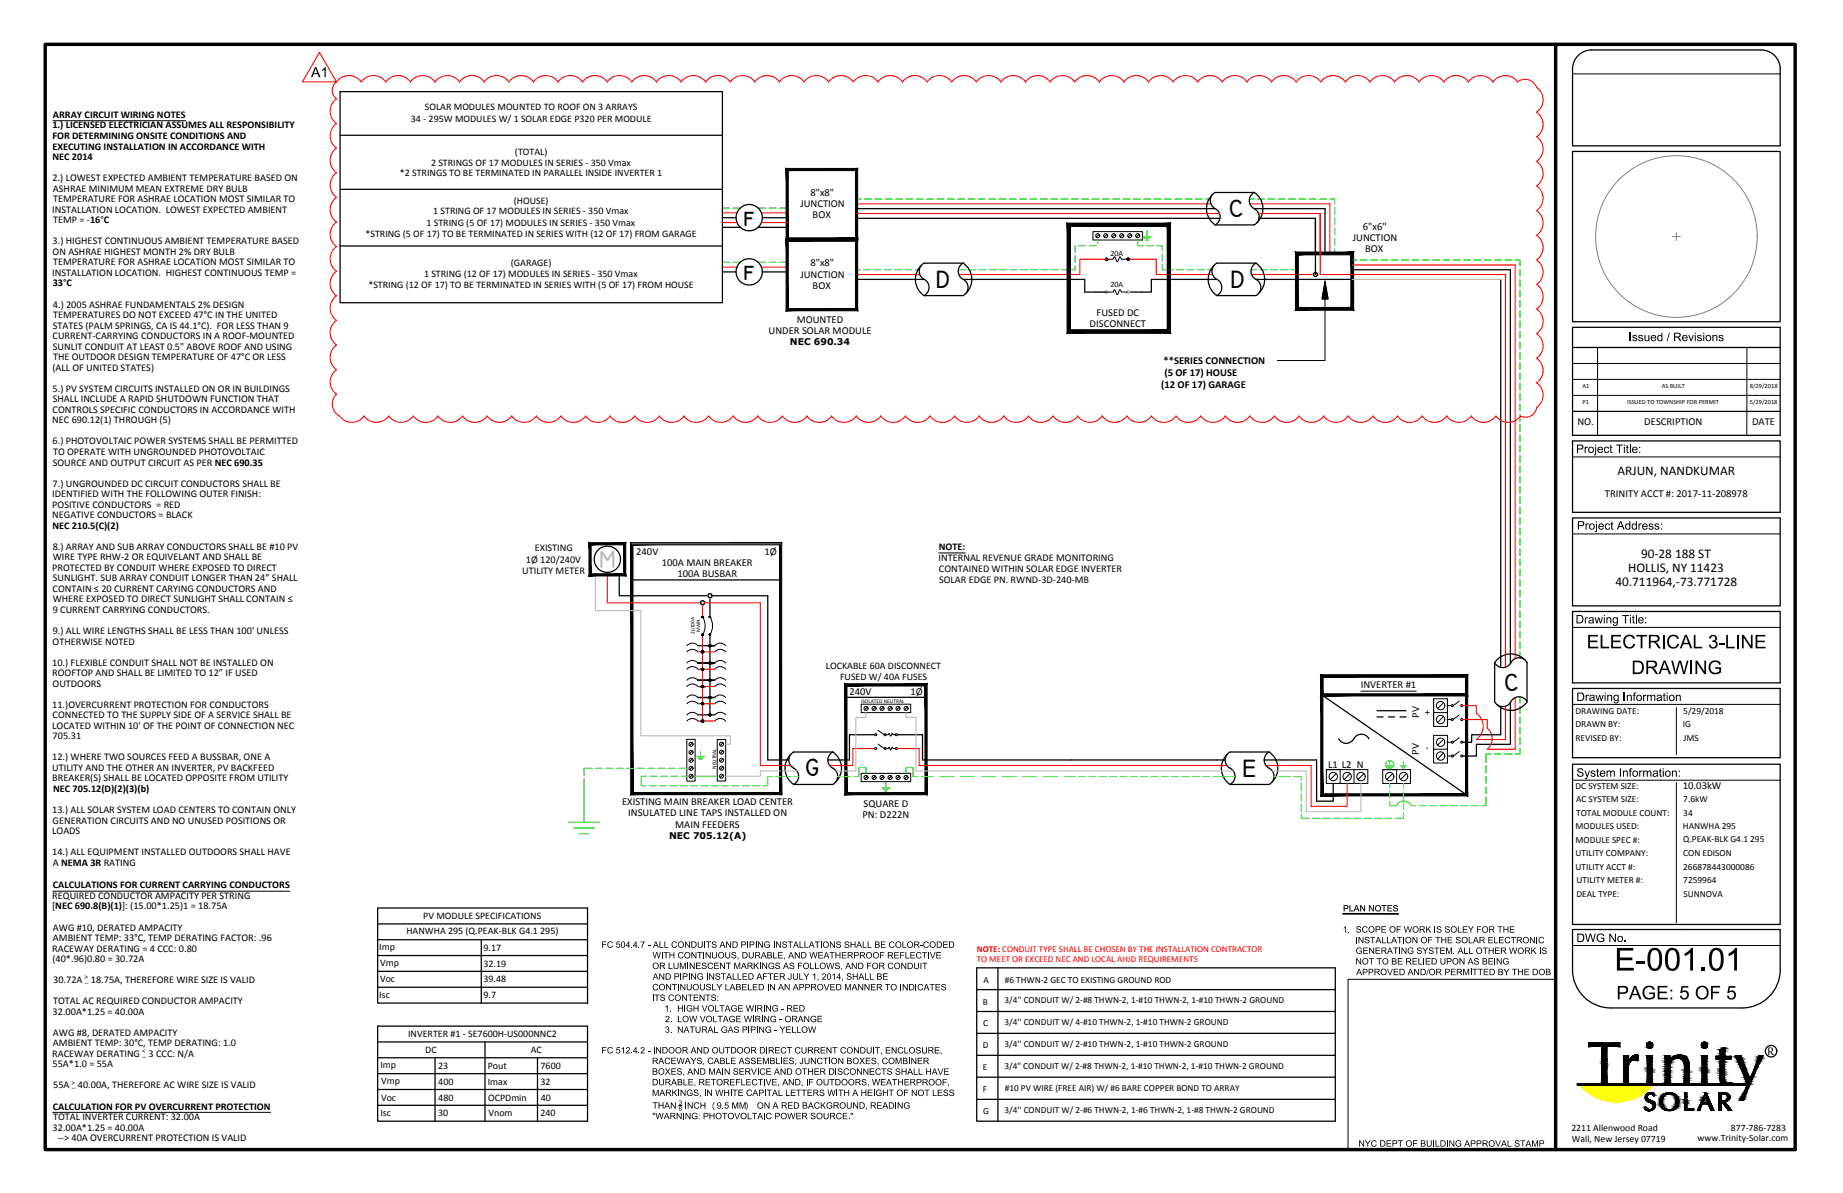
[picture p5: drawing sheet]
<svg xmlns="http://www.w3.org/2000/svg" width="432mm" height="279mm" viewBox="0 0 432 279" stroke-linecap="round" stroke-linejoin="round" font-family="sans-serif">
<defs><g id="words">
<g font-size="5.9">
<text x="174.1" y="52.9">f</text>
<text x="287.9" y="50.9">C</text>
<text x="174.1" y="65.6">f</text>
<text x="219.3" y="67.5">D</text>
<text x="288.3" y="67.5">D</text>
<text x="352.4" y="161.8">C</text>
<text x="188.6" y="181.8">G</text>
<text x="291.1" y="181.9">E</text>
</g>
<text font-size="5.9" fill="#bababa" x="140.3" y="133">M</text>
<text font-size="3.5" x="414.1" y="247.1">R</text>
<g font-size="3.1">
<text x="379" y="111.2">ARJUN, NANDKUMAR</text>
<text x="384.5" y="130.6">90-28 188 ST</text>
<text x="378.5" y="137.2">40.711964,-73.771728</text>
<text x="381.5" y="133.9">HOLLIS, NY 11423</text>
</g>
<g font-size="2.5">
<text x="189.9" y="45.8">8&quot;x8&quot;</text>
<text x="187.5" y="48.5">JUNCTION</text>
<text x="190.4" y="51.1">BOX</text>
<text x="319.3" y="53.8">6&quot;x6&quot;</text>
<text x="317" y="56.4">JUNCTION</text>
<text x="319.9" y="59.1">BOX</text>
<text x="187.5" y="65">JUNCTION</text>
<text x="189.9" y="62.4">8&quot;x8&quot;</text>
<text x="190.4" y="67.7">BOX</text>
<text x="186.7" y="75.6">MOUNTED</text>
<text x="255.3" y="76.7">DISCONNECT</text>
<text x="256.9" y="74">FUSED DC</text>
<text x="180.1" y="78.2">UNDER SOLAR MODULE</text>
<text x="272.6" y="85.3">**SERIES CONNECTION</text>
<text x="272.8" y="88">(5 OF 17) HOUSE</text>
<text x="272" y="90.8">(12 OF 17) GARAGE</text>
<text x="369.6" y="99.5">NO.</text>
<text x="385.2" y="99.5">DESCRIPTION</text>
<text x="410.5" y="99.5">DATE</text>
<text x="376" y="116.3">TRINITY ACCT #: 2017-11-208978</text>
<text x="149.1" y="129.9">240V</text>
<text x="179.1" y="129.9">1Ø</text>
<text x="155.1" y="132.6">100A MAIN BREAKER</text>
<text x="158.7" y="135.2">100A BUSBAR</text>
<text x="318.8" y="161.2">INVERTER #1</text>
<text x="199" y="162.7">240V</text>
<text x="213.3" y="162.8">1Ø</text>
<text x="335.1" y="167.3" transform="rotate(-90 335.1 167.3)">+</text>
<text x="332.5" y="168.1" transform="rotate(-90 332.5 168.1)">PV</text>
<text x="311.2" y="179.9">L1 L2 N</text>
<text x="332.4" y="176.8" transform="rotate(-90 332.4 176.8)">PV</text>
<text x="335" y="175.7" transform="rotate(-90 335 175.7)">-</text>
<text x="394.3" y="184.8">10.03kW</text>
<text x="145.7" y="188.5">EXISTING MAIN BREAKER LOAD CENTER</text>
<text x="147.2" y="191.2">INSULATED LINE TAPS INSTALLED ON</text>
<text x="202.1" y="191.6">PN: D222N</text>
<text x="202.3" y="188.9">SQUARE D</text>
<text x="158.2" y="193.8">MAIN FEEDERS</text>
</g>
<g font-size="2.4">
<text x="12.4" y="27.6">ARRAY CIRCUIT WIRING NOTES</text>
<text x="12.3" y="30.1">1.) LICENSED ELECTRICIAN ASSUMES ALL RESPONSIBILITY</text>
<text x="12.3" y="32.5">FOR DETERMINING ONSITE CONDITIONS AND</text>
<text x="12.3" y="35">EXECUTING INSTALLATION IN ACCORDANCE WITH</text>
<text x="12.3" y="37.5">NEC 2014</text>
<text x="12.3" y="42.4">2.) LOWEST EXPECTED AMBIENT TEMPERATURE BASED ON</text>
<text x="12.4" y="44.9">ASHRAE MINIMUM MEAN EXTREME DRY BULB</text>
<text x="12.4" y="47.3">TEMPERATURE FOR ASHRAE LOCATION MOST SIMILAR TO</text>
<text x="12.2" y="49.8">INSTALLATION LOCATION. LOWEST EXPECTED AMBIENT</text>
<text x="12.4" y="52.3">TEMP = -16°C</text>
<text x="12.3" y="57.2">3.) HIGHEST CONTINUOUS AMBIENT TEMPERATURE BASED</text>
<text x="12.3" y="59.7">ON ASHRAE HIGHEST MONTH 2% DRY BULB</text>
<text x="12.2" y="64.6">INSTALLATION LOCATION. HIGHEST CONTINUOUS TEMP =</text>
<text x="12.4" y="62.2">TEMPERATURE FOR ASHRAE LOCATION MOST SIMILAR TO</text>
<text x="12.3" y="67.1">33°C</text>
<text x="12.4" y="77">STATES (PALM SPRINGS, CA IS 44.1°C). FOR LESS THAN 9</text>
<text x="12.4" y="72">4.) 2005 ASHRAE FUNDAMENTALS 2% DESIGN</text>
<text x="12.4" y="74.5">TEMPERATURES DO NOT EXCEED 47°C IN THE UNITED</text>
<text x="12.3" y="79.4">CURRENT-CARRYING CONDUCTORS IN A ROOF-MOUNTED</text>
<text x="12.4" y="81.9">SUNLIT CONDUIT AT LEAST 0.5&quot; ABOVE ROOF AND USING</text>
<text x="12.3" y="86.8">(ALL OF UNITED STATES)</text>
<text x="12.4" y="84.3">THE OUTDOOR DESIGN TEMPERATURE OF 47°C OR LESS</text>
<text x="12.3" y="91.8">5.) PV SYSTEM CIRCUITS INSTALLED ON OR IN BUILDINGS</text>
<text x="12.4" y="94.2">SHALL INCLUDE A RAPID SHUTDOWN FUNCTION THAT</text>
<text x="12.2" y="99.2">NEC 690.12(1) THROUGH (5)</text>
<text x="12.3" y="96.7">CONTROLS SPECIFIC CONDUCTORS IN ACCORDANCE WITH</text>
<text x="12.3" y="104.1">6.) PHOTOVOLTAIC POWER SYSTEMS SHALL BE PERMITTED</text>
<text x="12.4" y="106.5">TO OPERATE WITH UNGROUNDED PHOTOVOLTAIC</text>
<text x="12.3" y="114">7.) UNGROUNDED DC CIRCUIT CONDUCTORS SHALL BE</text>
<text x="12.4" y="109">SOURCE AND OUTPUT CIRCUIT AS PER NEC 690.35</text>
<text x="12.2" y="116.4">IDENTIFIED WITH THE FOLLOWING OUTER FINISH:</text>
<text x="12.2" y="118.9">POSITIVE CONDUCTORS = RED</text>
<text x="12.2" y="121.3">NEGATIVE CONDUCTORS = BLACK</text>
<text x="12.3" y="123.8">NEC 210.5(C)(2)</text>
<text x="12.3" y="128.7">8.) ARRAY AND SUB ARRAY CONDUCTORS SHALL BE #10 PV</text>
<text x="12.4" y="131.2">WIRE TYPE RHW-2 OR EQUIVELANT AND SHALL BE</text>
<text x="123.2" y="131.9">1Ø 120/240V</text>
<text x="125.3" y="129.1">EXISTING</text>
<text x="219.9" y="131.4">INTERNAL REVENUE GRADE MONITORING</text>
<text x="219.9" y="128.9">NOTE:</text>
<text x="12.2" y="133.7">PROTECTED BY CONDUIT WHERE EXPOSED TO DIRECT</text>
<text x="12.4" y="136.2">SUNLIGHT. SUB ARRAY CONDUIT LONGER THAN 24” SHALL</text>
<text x="122.4" y="134.4">UTILITY METER</text>
<text x="220" y="134">CONTAINED WITHIN SOLAR EDGE INVERTER</text>
<text x="220" y="136.5">SOLAR EDGE PN. RWND-3D-240-MB</text>
<text x="12.3" y="138.6">CONTAIN ≤ 20 CURRENT CARYING CONDUCTORS AND</text>
<text x="12.3" y="143.5">9 CURRENT CARRYING CONDUCTORS.</text>
<text x="12.4" y="141.1">WHERE EXPOSED TO DIRECT SUNLIGHT SHALL CONTAIN ≤</text>
<text x="12.3" y="148.5">9.) ALL WIRE LENGTHS SHALL BE LESS THAN 100' UNLESS</text>
<text x="12.2" y="155.9">10.) FLEXIBLE CONDUIT SHALL NOT BE INSTALLED ON</text>
<text x="12.3" y="151">OTHERWISE NOTED</text>
<text x="12.2" y="158.3">ROOFTOP AND SHALL BE LIMITED TO 12” IF USED</text>
<text x="12.3" y="160.8">OUTDOORS</text>
<text x="12.2" y="165.7">11.)OVERCURRENT PROTECTION FOR CONDUCTORS</text>
<text x="12.2" y="170.7">LOCATED WITHIN 10' OF THE POINT OF CONNECTION NEC</text>
<text x="12.3" y="168.2">CONNECTED TO THE SUPPLY SIDE OF A SERVICE SHALL BE</text>
<text x="12.3" y="173.2">705.31</text>
<text x="12.2" y="178.1">12.) WHERE TWO SOURCES FEED A BUSSBAR, ONE A</text>
<text x="12.2" y="180.5">UTILITY AND THE OTHER AN INVERTER, PV BACKFEED</text>
<text x="12.2" y="183">BREAKER(S) SHALL BE LOCATED OPPOSITE FROM UTILITY</text>
<text x="12.5" y="185.5">NEC 705.12(D)(2)(3)(b)</text>
<text x="12.2" y="190.4">13.) ALL SOLAR SYSTEM LOAD CENTERS TO CONTAIN ONLY</text>
<text x="12.2" y="195.3">LOADS</text>
<text x="12.3" y="192.9">GENERATION CIRCUITS AND NO UNUSED POSITIONS OR</text>
<text x="12.2" y="200.3">14.) ALL EQUIPMENT INSTALLED OUTDOORS SHALL HAVE</text>
<text x="12.4" y="202.7">A NEMA 3R RATING</text>
<text x="12.3" y="208.1">CALCULATIONS FOR CURRENT CARRYING CONDUCTORS</text>
<text x="12.2" y="213">[NEC 690.8(B)(1)]: (15.00*1.25)1 = 18.75A</text>
<text x="12.2" y="210.5">REQUIRED CONDUCTOR AMPACITY PER STRING</text>
<text x="12.4" y="217.9">AWG #10, DERATED AMPACITY</text>
<text x="12.4" y="220.4">AMBIENT TEMP: 33°C, TEMP DERATING FACTOR: .96</text>
<text x="12.2" y="222.9">RACEWAY DERATING = 4 CCC: 0.80</text>
<text x="12.3" y="225.3">(40*.96)0.80 = 30.72A</text>
<text x="12.5" y="230.3">30.72A</text>
<text x="21.3" y="230.3">18.75A, THEREFORE WIRE SIZE IS VALID</text>
<text x="12.3" y="237.7">32.00A*1.25 = 40.00A</text>
<text x="12.4" y="235.2">TOTAL AC REQUIRED CONDUCTOR AMPACITY</text>
<text x="12.4" y="242.6">AWG #8, DERATED AMPACITY</text>
<text x="12.4" y="245.1">AMBIENT TEMP: 30°C, TEMP DERATING: 1.0</text>
<text x="12.2" y="247.5">RACEWAY DERATING</text>
<text x="12.3" y="250">55A*1.0 = 55A</text>
<text x="34.8" y="247.5">3 CCC: N/A</text>
<text x="12.5" y="254.9">55A</text>
<text x="18.3" y="254.9">40.00A, THEREFORE AC WIRE SIZE IS VALID</text>
<text x="12.3" y="259.9">CALCULATION FOR PV OVERCURRENT PROTECTION</text>
<text x="12.4" y="262.3">TOTAL INVERTER CURRENT: 32.00A</text>
<text x="12.3" y="264.8">32.00A*1.25 = 40.00A</text>
<text x="13.5" y="267.3">--&gt; 40A OVERCURRENT PROTECTION IS VALID</text>
</g>
<g font-size="2.3">
<text x="96.3" y="28.5">34 - 295W MODULES W/ 1 SOLAR EDGE P320 PER MODULE</text>
<text x="99.6" y="25.8">SOLAR MODULES MOUNTED TO ROOF ON 3 ARRAYS</text>
<text x="93.7" y="41.3">*2 STRINGS TO BE TERMINATED IN PARALLEL INSIDE INVERTER 1</text>
<text x="101" y="38.8">2 STRINGS OF 17 MODULES IN SERIES - 350 Vmax</text>
<text x="120.7" y="36.3">(TOTAL)</text>
<text x="120.4" y="47.7">(HOUSE)</text>
<text x="99.9" y="52.8">1 STRING (5 OF 17) MODULES IN SERIES - 350 Vmax</text>
<text x="101.5" y="50.2">1 STRING OF 17 MODULES IN SERIES - 350 Vmax</text>
<text x="85.6" y="55.4">*STRING (5 OF 17) TO BE TERMINATED IN SERIES WITH (12 OF 17) FROM GARAGE</text>
<text x="99.3" y="64.9">1 STRING (12 OF 17) MODULES IN SERIES - 350 Vmax</text>
<text x="119.7" y="62.2">(GARAGE)</text>
<text x="86.3" y="67.5">*STRING (12 OF 17) TO BE TERMINATED IN SERIES WITH (5 OF 17) FROM HOUSE</text>
<text x="193.5" y="156.6">LOCKABLE 60A DISCONNECT</text>
<text x="196.8" y="159.2">FUSED W/ 40A FUSES</text>
<text x="99.2" y="215.3">PV MODULE SPECIFICATIONS</text>
<text x="95.2" y="218.8">HANWHA 295 (Q.PEAK-BLK G4.1 295)</text>
<text x="88.9" y="222.5">Imp</text>
<text x="89" y="226.2">Vmp</text>
<text x="113.2" y="226.4">32.19</text>
<text x="113.3" y="222.7">9.17</text>
<text x="88.9" y="233.8">Isc</text>
<text x="89" y="230.1">Voc</text>
<text x="113.2" y="230.1">39.48</text>
<text x="113.3" y="233.8">9.7</text>
<text x="95.6" y="242.9">INVERTER #1 - SE7600H-US000NNC2</text>
<text x="89.1" y="250.1">Imp</text>
<text x="99.6" y="246.6">DC</text>
<text x="102.6" y="250.3">23</text>
<text x="114.3" y="250.3">Pout</text>
<text x="124.3" y="246.6">AC</text>
<text x="126.6" y="250.3">7600</text>
<text x="89.3" y="253.8">Vmp</text>
<text x="89.3" y="257.7">Voc</text>
<text x="102.7" y="254">400</text>
<text x="102.7" y="257.8">480</text>
<text x="114.3" y="254">Imax</text>
<text x="114.3" y="257.8">OCPDmin</text>
<text x="126.6" y="254">32</text>
<text x="126.7" y="257.8">40</text>
<text x="89.1" y="261.5">Isc</text>
<text x="102.6" y="261.5">30</text>
<text x="114.4" y="261.5">Vnom</text>
<text x="126.6" y="261.5">240</text>
<text x="368.2" y="264.9">2211 Allenwood Road</text>
<text x="368.3" y="267.4">Wall, New Jersey 07719</text>
<text x="397.7" y="267.3">www.Trinity-Solar.com</text>
<text x="405.5" y="264.8">877-786-7283</text>
</g>
<g font-size="2.2">
<text x="185.1" y="80.8">NEC 690.34</text>
<text x="369.1" y="167.2">DRAWING DATE:</text>
<text x="394.4" y="167.1">5/29/2018</text>
<text x="369.1" y="170.3">DRAWN BY:</text>
<text x="369.1" y="173.5">REVISED BY:</text>
<text x="394.3" y="170.3">IG</text>
<text x="394.5" y="173.5">JMS</text>
<text x="369.1" y="184.7">DC SYSTEM SIZE:</text>
<text x="369.3" y="187.8">AC SYSTEM SIZE:</text>
<text x="369.3" y="191">TOTAL MODULE COUNT:</text>
<text x="394.4" y="187.9">7.6kW</text>
<text x="394.4" y="191">34</text>
<text x="156.7" y="196.5">NEC 705.12(A)</text>
<text x="369.1" y="194.2">MODULES USED:</text>
<text x="369.1" y="197.4">MODULE SPEC #:</text>
<text x="394.3" y="194.2">HANWHA 295</text>
<text x="394.4" y="197.2">Q.PEAK-BLK G4.1 295</text>
<text x="369.1" y="200.5">UTILITY COMPANY:</text>
<text x="369.1" y="203.7">UTILITY ACCT #:</text>
<text x="394.4" y="203.7">266878443000086</text>
<text x="394.4" y="200.5">CON EDISON</text>
<text x="369.4" y="206.8">UTILITY METER #:</text>
<text x="369.4" y="210">DEAL TYPE:</text>
<text x="394.4" y="206.8">7259964</text>
<text x="394.4" y="210">SUNNOVA</text>
<text x="230.4" y="230.1">A</text>
<text x="235.4" y="230.1">#6 THWN-2 GEC TO EXISTING GROUND ROD</text>
<text x="230.3" y="235.3">B</text>
<text x="235.3" y="235">3/4'' CONDUIT W/ 2-#8 THWN-2, 1-#10 THWN-2, 1-#10 THWN-2 GROUND</text>
<text x="230.3" y="245.5">D</text>
<text x="230.4" y="240.4">C</text>
<text x="235.3" y="240.1">3/4'' CONDUIT W/ 4-#10 THWN-2, 1-#10 THWN-2 GROUND</text>
<text x="235.3" y="245.2">3/4'' CONDUIT W/ 2-#10 THWN-2, 1-#10 THWN-2 GROUND</text>
<text x="230.3" y="250.6">E</text>
<text x="235.3" y="250.3">3/4&quot; CONDUIT W/ 2-#8 THWN-2, 1-#10 THWN-2, 1-#10 THWN-2 GROUND</text>
<text x="230.3" y="255.8">F</text>
<text x="235.4" y="255.5">#10 PV WIRE (FREE AIR) W/ #6 BARE COPPER BOND TO ARRAY</text>
<text x="230.4" y="260.9">G</text>
<text x="235.3" y="260.6">3/4'' CONDUIT W/ 2-#6 THWN-2, 1-#6 THWN-2, 1-#8 THWN-2 GROUND</text>
</g>
<g font-size="2.1" fill="#f00">
<text x="228.9" y="223">NOTE: CONDUIT TYPE SHALL BE CHOSEN BY THE INSTALLATION CONTRACTOR</text>
<text x="228.9" y="225.3">TO MEET OR EXCEED NEC AND LOCAL AHJD REQUIREMENTS</text>
</g>
<g font-size="1.9">
<text x="260.2" y="60">20A</text>
<text x="260.2" y="67.3">20A</text>
</g>
<g font-size="1.7">
<text x="19.8" y="229.3">&gt;</text>
<text x="19.9" y="230">_</text>
<text x="33.3" y="246.6">&lt;</text>
<text x="33.4" y="247.2">_</text>
<text x="16.7" y="254">&gt;</text>
<text x="16.8" y="254.6">_</text>
</g>
<g font-size="1.5">
<text x="370.7" y="90.8">A1</text>
<text x="370.7" y="94.5">P1</text>
<text x="381.2" y="94.5">ISSUED TO TOWNSHIP FOR PERMIT</text>
<text x="389.3" y="90.8">AS BUILT</text>
<text x="410" y="94.5">5/29/2018</text>
<text x="410" y="90.8">8/29/2018</text>
</g>
<g font-size="1.3">
<text x="162.7" y="148.5" transform="rotate(-90 162.7 148.5)">2p100A</text>
<text x="164" y="148" transform="rotate(-90 164 148)">MAIN</text>
<text x="201.7" y="164.6">ISOLATED NEUTRAL</text>
<text x="167.8" y="180.1" transform="rotate(-90 167.8 180.1)">NEUTRAL</text>
</g>
</g></defs>
<g fill="none" stroke="#000" stroke-width=".23">
<path d="M368.4 17.3h48.7M12.4 28.3h31.1M256.1 54.2h11.6v2h-11.6zM257.5 54.9l-.7 .7M259.4 54.9l-.7 .7M261.3 54.9l-.7 .7M263.1 54.9l-.6 .7M265 54.9l-.7 .7M266.9 54.9l-.7 .7M259.5 60.7h1.3l.2-.5a1.07 1.07 0 0 1 .6 1h.3l.5-1.1 .3 .6h1.4M259.5 68.4h1.3l.2-.5a1.07 1.07 0 0 1 .6 1h.3l.5-1.1 .3 .6h1.4M310.4 66l.8 4h-1.5z"/>
<path d="M310.4 66v18.4h-11.1M368.4 92.6h48.7M368.4 88.9h48.7M368.4 85.1h48.7M368.4 81.4h48.7M374.3 81.4v20.6M409.3 81.4v20.6M368.4 107h48.7M219.9 129.5h6.3M368.4 125h48.7M160.9 152.7a1.68 1.68 0 0 1 2.6 0M160.9 151.2a1.68 1.68 0 0 1 2.6 0"/>
<path d="M160.9 156.7a1.68 1.68 0 0 1 2.6 0M160.9 155.3a1.68 1.68 0 0 1 2.6 0M160.9 159.3a1.68 1.68 0 0 1 2.6 0M164.6 144.5a3.9 3.9 0 0 1 0 4.1M166.4 144.5a3.9 3.9 0 0 1 0 4.1M167.5 152.7a1.68 1.68 0 0 1 2.5 0M167.5 151.2a1.68 1.68 0 0 1 2.5 0M167.5 156.7a1.68 1.68 0 0 1 2.5 0M167.5 155.3a1.68 1.68 0 0 1 2.5 0M167.5 159.3a1.68 1.68 0 0 1 2.5 0M368.4 146.9h48.7M160.9 173.2h2v9.7h-2z"/>
<path d="M160.9 160.8a1.68 1.68 0 0 1 2.6 0M160.9 164.8a1.68 1.68 0 0 1 2.6 0M160.9 163.4a1.68 1.68 0 0 1 2.6 0M160.9 168.9a1.68 1.68 0 0 1 2.6 0M160.9 167.4a1.68 1.68 0 0 1 2.6 0M162.2 179.6l-.6 .7M162.2 177.7l-.6 .7M162.2 175.9l-.6 .6M162.2 174l-.6 .7M167.5 160.8a1.68 1.68 0 0 1 2.5 0M167.5 164.8a1.68 1.68 0 0 1 2.5 0M167.5 163.4a1.68 1.68 0 0 1 2.5 0"/>
<path d="M167.5 168.9a1.68 1.68 0 0 1 2.5 0M167.5 167.4a1.68 1.68 0 0 1 2.5 0M168 173.2h2v9.7h-2zM169.4 179.6l-.7 .6M169.4 177.7l-.7 .7M169.4 175.8l-.7 .7M169.4 174l-.7 .6M201.8 164.9h11.6v2h-11.6zM203.2 165.6l-.6 .7M205.1 165.6l-.7 .7M205.7 174.3l1.4 1M205.7 171l1.4 1.1"/>
<path d="M207 165.6l-.7 .7M207.6 172.1h.5l.2-.4 .3 .7 .4-.7 .2 .4h.6M207.6 175.3h.5l.2-.3 .4 .7 .3-.7 .2 .3h.6M208.9 165.6l-.7 .7M210.7 165.6l-.7 .7M212.6 165.6l-.7 .7M318.8 161.9h13M335.9 175.5h3.2v-3.3h-3.2v6.5h3.2v-3.2M335.9 163.7v6.4M338.2 176.4l-1.4 1.4M338.2 173.1l-1.4 1.4M338.2 167.8l-1.4 1.4"/>
<path d="M338.2 164.6l-1.4 1.4M339.1 163.7v6.4h-3.2v-6.4h3.2v3.2h-3.2M339.1 165.3h.9M339.1 168.5h.9M339.1 173.8h.9M339.1 177.1h.9M341.9 167.5l-1.4 1M341.9 164.2l-1.4 1.1M341.9 176l-1.4 1.1M341.9 172.8l-1.4 1M368.4 165h48.7M392.8 165.7v11"/>
<path d="M162.2 181.5l-.6 .7M169.4 181.5l-.7 .6M201.8 181.1h11.6v2h-11.6zM203.2 181.8l-.6 .6M205.1 181.8l-.7 .6M207 181.8l-.7 .6M208.9 181.8l-.7 .6M210.7 181.8l-.7 .6M212.6 181.8l-.7 .6M310.8 180.2h9.7v3.3h-3.3M313.1 181.2l-1.4 1.4M316.3 181.2l-1.4 1.4"/>
<path d="M317.2 180.2v3.3h-6.4v-3.3h3.2v3.3M319.6 181.2l-1.4 1.4M324 180.2h6.5v3.3h-6.5v-3.3h3.2v3.3M326.3 181.2l-1.4 1.4M329.5 181.2l-1.3 1.4M368.4 182.7h48.7M392.8 183.3v32.8M12.3 208.7h55.6M364.5 229.4h-48.7v39.8M368.4 221.4h48.7M12.3 260.5h51.1"/>
<circle cx="257.2" cy="55.2" r=".48"/>
<circle cx="259.1" cy="55.2" r=".48"/>
<circle cx="260.9" cy="55.2" r=".48"/>
<circle cx="262.8" cy="55.2" r=".48"/>
<circle cx="264.7" cy="55.2" r=".48"/>
<circle cx="266.5" cy="55.2" r=".48"/>
<circle cx="164.6" cy="148.6" r=".12"/>
<circle cx="164.6" cy="144.5" r=".12"/>
<circle cx="164.6" cy="156.7" r=".22"/>
<circle cx="164.6" cy="152.7" r=".22"/>
<circle cx="166.3" cy="144.5" r=".12"/>
<circle cx="166.3" cy="148.6" r=".12"/>
<circle cx="166.3" cy="151.2" r=".22"/>
<circle cx="166.3" cy="159.3" r=".22"/>
<circle cx="166.3" cy="155.3" r=".22"/>
<circle cx="161.9" cy="178.1" r=".48"/>
<circle cx="161.9" cy="176.2" r=".48"/>
<circle cx="161.9" cy="174.3" r=".48"/>
<circle cx="161.9" cy="179.9" r=".48"/>
<circle cx="164.6" cy="168.9" r=".22"/>
<circle cx="164.6" cy="164.8" r=".22"/>
<circle cx="164.6" cy="160.8" r=".22"/>
<circle cx="166.3" cy="167.4" r=".22"/>
<circle cx="166.3" cy="163.3" r=".22"/>
<circle cx="169.1" cy="176.2" r=".48"/>
<circle cx="169.1" cy="179.9" r=".48"/>
<circle cx="169.1" cy="178" r=".48"/>
<circle cx="169.1" cy="174.3" r=".48"/>
<circle cx="202.9" cy="165.9" r=".48"/>
<circle cx="204.8" cy="165.9" r=".48"/>
<circle cx="205.2" cy="172.1" r=".24"/>
<circle cx="205.2" cy="175.3" r=".24"/>
<circle cx="206.6" cy="165.9" r=".48"/>
<circle cx="207.4" cy="175.3" r=".24"/>
<circle cx="207.4" cy="172.1" r=".24"/>
<circle cx="208.5" cy="165.9" r=".48"/>
<circle cx="210" cy="175.3" r=".24"/>
<circle cx="210" cy="172.1" r=".24"/>
<circle cx="210.4" cy="165.9" r=".48"/>
<circle cx="212.3" cy="165.9" r=".48"/>
<circle cx="337.5" cy="165.3" r=".98"/>
<circle cx="337.5" cy="173.8" r=".98"/>
<circle cx="337.5" cy="177.1" r=".98"/>
<circle cx="337.5" cy="168.5" r=".98"/>
<circle cx="340.3" cy="165.3" r=".24"/>
<circle cx="340.3" cy="173.8" r=".24"/>
<circle cx="340.3" cy="168.5" r=".24"/>
<circle cx="340.3" cy="177.1" r=".24"/>
<circle cx="342.5" cy="165.3" r=".24"/>
<circle cx="342.5" cy="168.5" r=".24"/>
<circle cx="342.5" cy="177.1" r=".24"/>
<circle cx="342.5" cy="173.8" r=".24"/>
<circle cx="161.9" cy="181.8" r=".48"/>
<circle cx="169.1" cy="181.8" r=".48"/>
<circle cx="202.9" cy="182.1" r=".48"/>
<circle cx="204.8" cy="182.1" r=".48"/>
<circle cx="206.6" cy="182.1" r=".48"/>
<circle cx="208.5" cy="182.1" r=".48"/>
<circle cx="210.4" cy="182.1" r=".48"/>
<circle cx="212.3" cy="182.1" r=".48"/>
<circle cx="312.4" cy="181.9" r=".98"/>
<circle cx="315.6" cy="181.9" r=".98"/>
<circle cx="318.9" cy="181.9" r=".98"/>
<circle cx="325.6" cy="181.9" r=".98"/>
<circle cx="328.8" cy="181.9" r=".98"/>
</g>
<g fill="#000" stroke="#000" stroke-width=".23">
<path d="M259.1 60.9h.2zM264.3 60.9h.1zM310.4 66l.8 4h-1.5zM164.4 156.8h.4zM164.4 152.6h.4zM164.4 152.8h.3zM164.5 156.6h.2zM164.5 148.8h.2zM164.5 144.6h.2zM166.1 151.3h.4zM166.2 159.5h.3zM166.2 155.1h.3z"/>
<path d="M166.3 148.8h.1zM166.3 144.6h.1zM164.4 168.9h.4zM164.4 165h.3zM166.2 167.3h.3zM369.6 253.9h40zM369.6 253.9h40v.2zM372.2 245.1h.3zM379.2 245.1h.3zM377.7 244.3h1.8zM380.4 253.8h1.1zM380.4 254h.1z"/>
<path d="M381.4 247.3h.1zM382.4 247.5h1.3zM382.6 247.3h1.2zM383 247.2h.7zM383.1 247.1h.5zM383.2 247.1h.4zM383.2 247.1h.3zM383.2 248.2h.5zM383.3 247.1h.1zM385.5 256.9h.5zM385.5 256.7h.5zM386 258h1.3z"/>
<path d="M386.1 258h1.3zM386.2 256h1.2zM386.2 256h1.1zM386.3 258.1h1.2zM386.6 259.9h.7zM386.8 256.2h.8zM386.8 258.3h.9zM386.9 258.4h.8zM387 258.5h.8zM386.8 247.3l.3-.1zM390.1 247.3h.2zM390.6 253.9l.7 .1z"/>
<path d="M390.1 253.9h.5zM390.8 247.3h.5zM391.7 247.8h3.5zM393.4 247.1h.2zM394.6 253.9h.5zM395.1 253.9l.6 .1zM395 256h.3zM396.4 259.8l.4-.1zM398.7 253.9h.3zM399.7 258.2h1zM399.8 258.2h.9zM399.9 258.2h.8z"/>
<path d="M399.7 247.3l.3-.1zM400.4 258.9h.6zM400.8 259.9h.6zM402.1 247.4h.2zM402.1 248h.1zM403.4 256h1zM403.7 257.9h.9zM403.8 258.5h.6zM403.8 258.5h.7zM404 258.8h.6zM404.1 258.8h.6zM404.2 256.3h.8z"/>
<path d="M404.4 259.2h.6zM404.5 254.1h.3zM404.6 256.6h.6zM404.7 256.6h.5zM404.7 257.4h.5zM404.7 248h.9zM404.8 247.4h.8zM405.3 247.4h.3zM405.6 253.6h.2zM407.6 247.3h.3zM412.8 247.3l.2-.1zM385.8 260h1.1z"/>
<path d="M386.2 260.1h.4zM394.7 260h.5zM395.8 260h1zM397.8 260h.1zM400.9 260h.1zM402.7 260h.1zM405 260h.1z"/>
<path d="M184.2 56.2h16.7l-.5-.5zM184.2 56.2l.5-.5h15.7zM184.2 39.4v16.8l.5-.5zM184.2 39.4l.5 .6v15.7zM184.2 39.4l.5 .6 16.2-.6zM184.7 40l16.2-.6-.5 .6zM200.9 39.4l-.5 .6 .5 16.2zM200.4 40l.5 16.2-.5-.5z"/>
<path d="M184.2 72.8h16.7l-.5-.5zM184.2 72.8l.5-.5h15.7zM184.2 56v16.8l.5-.5zM184.2 56l.5 .5v15.8zM184.2 56l.5 .5 16.2-.5zM184.7 56.5l16.2-.5-.5 .5zM200.9 56l-.5 .5 .5 16.3zM200.4 56.5l.5 16.3-.5-.5z"/>
<path d="M259.2 60.5h.1zM259.2 60.5h.1z"/>
<path d="M259.2 60.5h.1zM259.2 60.5h.1z"/>
<path d="M259.2 60.9h.1zM259.2 60.9h.1z"/>
<path d="M259.2 60.5h.1zM259.2 60.5h.1z"/>
<path d="M259.1 60.5h.3zM259.1 60.5h.3z"/>
<path d="M259.2 60.9h.1zM259.2 60.9h.1z"/>
<path d="M259.1 60.5l.3 .1zM259.1 60.5l.3 .1z"/>
<path d="M259.1 60.9h.3zM259.1 60.9h.2zM259.1 60.9h.2z"/>
<path d="M259.1 60.9h.3zM259.1 60.9h.3z"/>
<path d="M259.1 60.9h.3zM259.1 60.9h.3z"/>
<path d="M259.1 60.6h.3zM259.1 60.6h.3z"/>
<path d="M259.1 60.6h.3zM259.1 60.6h.3z"/>
<path d="M259.1 60.6h.3zM259.1 60.6h.3z"/>
<path d="M259.1 60.8l.3 .1zM259.1 60.8l.3 .1z"/>
<path d="M259.1 60.6h.3zM259 60.6h.4z"/>
<path d="M259.1 60.8h.3zM259.1 60.8h.3z"/>
<path d="M259 60.6h.4zM259 60.6h.4z"/>
<path d="M259 60.6l.4 .1zM259 60.6l.4 .1z"/>
<path d="M259 60.7h.5zM259 60.7h.5z"/>
<path d="M259 60.8h.4zM259 60.8h.5z"/>
<path d="M259 60.8h.4zM259 60.8h.4z"/>
<path d="M259 60.8h.4zM259 60.8h.4z"/>
<path d="M259 60.8h.4zM259 60.8h.4z"/>
<path d="M259 60.7h.5zM259 60.7h.5z"/>
<path d="M259 60.7h.5zM259 60.7h.5z"/>
<path d="M259 60.7h.5zM259 60.7h.5z"/>
<path d="M259 60.7l.5 .1zM259 60.7l.5 .1z"/>
<path d="M264.3 60.5h.1zM264.2 60.5h.2z"/>
<path d="M264.2 60.5h.2zM264.2 60.5h.2z"/>
<path d="M264.2 60.9h.2zM264.2 60.9h.2z"/>
<path d="M264.2 60.5h.2zM264.2 60.5h.2z"/>
<path d="M264.2 60.9h.2zM264.2 60.9h.2z"/>
<path d="M264.2 60.5l.3 .1zM264.2 60.5l.3 .1z"/>
<path d="M264.2 60.9h.2zM264.2 60.9h.2z"/>
<path d="M264.2 60.6h.3zM264.1 60.6h.4z"/>
<path d="M264.2 60.9h.3zM264.2 60.9h.2z"/>
<path d="M264.1 60.6h.4zM264.1 60.6h.4z"/>
<path d="M264.1 60.6h.4zM264.1 60.6h.4z"/>
<path d="M264.1 60.8l.4 .1zM264.1 60.8l.4 .1z"/>
<path d="M264.1 60.9h.4zM264.1 60.9h.4z"/>
<path d="M264.1 60.6h.4zM264.1 60.6h.4z"/>
<path d="M264.1 60.6h.4zM264.1 60.6h.4z"/>
<path d="M264.1 60.8h.4zM264.1 60.8h.4z"/>
<path d="M264.1 60.8h.4zM264.1 60.8h.4z"/>
<path d="M264.1 60.6l.4 .1zM264.1 60.6l.4 .1z"/>
<path d="M264.1 60.7h.4zM264.1 60.7h.4z"/>
<path d="M264.1 60.7h.4zM264.1 60.7h.4z"/>
<path d="M264.1 60.7h.4zM264.1 60.7h.4z"/>
<path d="M264.1 60.7h.4zM264.1 60.7h.4z"/>
<path d="M264.1 60.7l.4 .1zM264.1 60.7l.4 .1zM264.1 60.8h.4zM264.1 60.8h.4z"/>
<path d="M264.1 60.8h.4zM264.1 60.8h.4z"/>
<path d="M264.1 60.8h.4zM264.1 60.8h.4z"/>
<path d="M250 78h24.2l-.7-.7zM250.8 77.3h22.7l-23.5 .7zM250 52.3v25.7l.8-.7zM250 52.3l.8 .7v24.3zM250 52.3l.8 .7 23.4-.7zM250.8 53l23.4-.7-.7 .7zM274.2 52.3l-.7 .7 .7 25zM273.5 53l.7 25-.7-.7z"/>
<path d="M250 78h24.2l-.7-.7zM250.8 77.3h22.7l-23.5 .7zM250 52.3v25.7l.8-.7zM250 52.3l.8 .7v24.3zM250 52.3l.8 .7 23.4-.7zM250.8 53l23.4-.7-.7 .7zM274.2 52.3l-.7 .7 .7 25zM273.5 53l.7 25-.7-.7z"/>
<path d="M303.5 72.7h13.6l-.6-.7zM303.5 72.7l.7-.7h12.3zM303.5 59v13.7l.7-.7zM303.5 59l.7 .7v12.3zM303.5 59l.7 .7 12.9-.7zM304.2 59.7l12.9-.7-.6 .7zM317.1 59l-.6 .7 .6 13zM316.5 59.7l.6 13-.6-.7z"/>
<path d="M138 127.1v7.8l.5-.5zM138 127.1l.5 .5v6.8zM138 127.1l.5 .5 8.1-.5zM138.5 127.6l8.1-.5-.5 .5zM146.6 127.1l-.5 .5 .5 7.3zM146.1 127.6l.5 7.3-.5-.5zM138 134.9h8.6l-.5-.5zM138 134.9l.5-.5h7.6z"/>
<path d="M164.5 156.5h.2zM164.5 156.5h.2z"/>
<path d="M164.5 152.5h.2zM164.5 152.5h.2z"/>
<path d="M164.5 148.5h.2zM164.5 148.5h.2z"/>
<path d="M164.5 148.5h.2zM164.5 148.5h.2zM164.5 148.5h.2zM164.5 148.5h.2z"/>
<path d="M164.5 148.5h.2zM164.5 148.5h.2z"/>
<path d="M164.5 148.7l.2 .1zM164.5 148.7l.2 .1z"/>
<path d="M164.5 144.4h.2zM164.5 144.4h.2z"/>
<path d="M164.5 144.4h.2zM164.5 144.4h.2zM164.5 144.4h.2zM164.5 144.4h.2z"/>
<path d="M164.5 144.4h.2zM164.5 144.4h.2zM164.5 144.4h.2zM164.5 144.4h.2z"/>
<path d="M164.5 144.6h.2zM164.5 144.6h.2z"/>
<path d="M164.5 156.5h.2zM164.5 156.5h.2z"/>
<path d="M164.5 156.9h.2zM164.5 156.9h.1z"/>
<path d="M164.5 152.5h.2zM164.5 152.5h.2z"/>
<path d="M164.5 152.9h.2zM164.5 152.9h.1z"/>
<path d="M164.5 148.5l.2 .1zM164.5 148.5l.2 .1z"/>
<path d="M164.5 148.7h.2zM164.5 148.7h.2z"/>
<path d="M164.5 148.7h.2zM164.5 148.7h.2z"/>
<path d="M164.5 148.7h.2zM164.5 148.7h.2zM164.5 148.7h.2zM164.5 148.7h.2z"/>
<path d="M164.5 144.6h.2zM164.5 144.6h.2z"/>
<path d="M164.5 144.6h.2zM164.5 144.6h.2z"/>
<path d="M164.5 144.6h.2zM164.5 144.6h.2zM164.5 144.6h.2zM164.5 144.6h.2z"/>
<path d="M164.5 156.5h.2zM164.5 156.5h.2z"/>
<path d="M164.5 156.9h.2zM164.5 156.9h.2z"/>
<path d="M164.5 152.5h.2zM164.5 152.5h.2z"/>
<path d="M164.5 152.9h.2zM164.5 152.9h.2z"/>
<path d="M164.5 148.6h.2zM164.5 148.6h.2z"/>
<path d="M164.5 148.6h.2zM164.5 148.6h.2zM164.5 148.6h.2zM164.5 148.6h.2z"/>
<path d="M164.5 148.6h.2zM164.5 148.6h.2zM164.5 148.6h.2zM164.5 148.6h.2z"/>
<path d="M164.5 148.6h.2zM164.5 148.6h.2z"/>
<path d="M164.5 148.7h.2zM164.5 148.7h.2zM164.5 148.7h.2zM164.5 148.7h.2z"/>
<path d="M164.5 148.7h.2zM164.5 148.7h.2z"/>
<path d="M164.5 144.4h.2zM164.5 144.4h.2z"/>
<path d="M164.5 144.4h.2zM164.5 144.4h.2zM164.5 144.4h.2zM164.5 144.4h.2z"/>
<path d="M164.5 144.4l.2 .1zM164.5 144.4l.2 .1zM164.5 144.5h.2zM164.5 144.5h.2z"/>
<path d="M164.5 144.5h.2zM164.5 144.5h.2z"/>
<path d="M164.5 144.5h.2zM164.5 144.5h.2zM164.5 144.5h.2zM164.5 144.5h.2z"/>
<path d="M164.5 144.5l.2 .1zM164.5 144.5l.2 .1z"/>
<path d="M164.5 156.5h.2zM164.5 156.5h.2z"/>
<path d="M164.5 156.9h.2zM164.5 156.9h.2z"/>
<path d="M164.5 152.5h.2zM164.5 152.5h.2z"/>
<path d="M164.5 152.9h.2zM164.5 152.9h.2z"/>
<path d="M164.5 148.6h.2zM164.5 148.6h.2zM164.5 148.6h.2zM164.5 148.6h.2z"/>
<path d="M164.5 148.6h.2zM164.5 148.6l.2 .1zM164.5 148.7h.2zM164.5 148.7h.2z"/>
<path d="M164.5 144.5h.2zM164.5 144.5h.2zM164.5 144.5h.2zM164.5 144.5h.2z"/>
<path d="M164.5 144.5h.2zM164.5 144.5h.2zM164.5 144.5h.2zM164.5 144.5h.2z"/>
<path d="M164.5 156.5l.2 .1zM164.5 156.5l.2 .1zM164.4 156.6h.3z"/>
<path d="M164.5 156.9h.2zM164.5 156.9h.2z"/>
<path d="M164.5 156.9h.2zM164.5 156.9h.2z"/>
<path d="M164.5 152.9h.2zM164.5 152.9h.2z"/>
<path d="M164.4 156.6h.4zM164.4 156.6h.4z"/>
<path d="M164.4 156.9h.3zM164.4 156.9h.3z"/>
<path d="M164.5 152.5h.2zM164.5 152.5h.2z"/>
<path d="M164.5 152.5h.2zM164.5 152.5h.2z"/>
<path d="M164.4 152.5h.4zM164.4 152.5h.4z"/>
<path d="M164.5 152.8h.2zM164.5 152.8l.2 .1z"/>
<path d="M164.4 156.6h.4zM164.4 156.6h.4z"/>
<path d="M164.4 156.9h.4zM164.4 156.9h.3z"/>
<path d="M164.4 152.5l.4 .1zM164.4 152.5l.4 .1zM164.4 152.6h.4z"/>
<path d="M164.4 152.8h.4zM164.4 152.8h.3zM164.4 152.8h.3z"/>
<path d="M164.4 156.6h.4zM164.4 156.6h.4z"/>
<path d="M164.4 156.6h.4zM164.4 156.6h.4z"/>
<path d="M164.4 156.8h.4zM164.4 156.8l.4 .1z"/>
<path d="M164.4 152.6h.4zM164.4 152.6h.4z"/>
<path d="M164.4 152.8h.4zM164.4 152.8h.4z"/>
<path d="M164.4 152.8h.4zM164.4 152.8h.4z"/>
<path d="M164.4 156.6l.4 .1zM164.4 156.6l.4 .1z"/>
<path d="M164.4 156.7h.4zM164.4 156.7h.4z"/>
<path d="M164.4 156.7h.4zM164.4 156.7h.4z"/>
<path d="M164.4 156.7h.4zM164.4 156.7h.4z"/>
<path d="M164.4 156.7l.4 .1zM164.4 156.7l.4 .1z"/>
<path d="M164.4 156.8h.4zM164.4 156.8h.4z"/>
<path d="M164.4 156.8h.4zM164.4 156.8h.4z"/>
<path d="M164.4 156.8h.4zM164.4 156.8h.4z"/>
<path d="M164.4 156.8h.4zM164.4 156.8h.4zM164.4 156.8h.4z"/>
<path d="M164.4 152.6h.4zM164.4 152.6h.4z"/>
<path d="M164.4 152.6h.4zM164.4 152.6h.4z"/>
<path d="M164.4 152.6h.4zM164.4 152.6h.4z"/>
<path d="M164.4 152.6l.4 .1zM164.4 152.6l.4 .1z"/>
<path d="M164.4 152.7h.4zM164.4 152.7h.4z"/>
<path d="M164.4 152.7h.4zM164.4 152.7h.4z"/>
<path d="M164.4 152.7h.4zM164.4 152.7h.4z"/>
<path d="M164.4 152.7l.4 .1zM164.4 152.7l.4 .1z"/>
<path d="M164.4 152.8h.4zM164.4 152.8h.4z"/>
<path d="M166.3 159.1h.1zM166.3 159.1h.1z"/>
<path d="M166.3 155l.1 .1zM166.3 155l.1 .1z"/>
<path d="M166.3 151h.1zM166.3 151h.1z"/>
<path d="M166.3 148.5h.1zM166.3 148.5h.1z"/>
<path d="M166.3 148.5h.1zM166.3 148.5h.1zM166.3 148.5h.1zM166.3 148.5h.1z"/>
<path d="M166.3 148.5h.1zM166.2 148.5h.2z"/>
<path d="M166.3 148.7l.1 .1zM166.3 148.7l.1 .1z"/>
<path d="M166.3 144.4h.1zM166.3 144.4h.1z"/>
<path d="M166.3 144.4h.1zM166.3 144.4h.1zM166.3 144.4h.1zM166.3 144.4h.1z"/>
<path d="M166.3 144.4h.1zM166.3 144.4h.1zM166.2 144.4h.2zM166.2 144.4h.2z"/>
<path d="M166.3 144.6h.1zM166.3 144.6h.1z"/>
<path d="M166.3 159.1h.1zM166.2 159.1h.2z"/>
<path d="M166.3 159.5h.1zM166.3 159.5h.1z"/>
<path d="M166.3 155.1h.1zM166.2 155.1h.2z"/>
<path d="M166.3 155.5h.1zM166.3 155.5h.1z"/>
<path d="M166.3 151h.1zM166.2 151h.2z"/>
<path d="M166.3 151.4h.1zM166.3 151.4h.1z"/>
<path d="M166.2 148.5l.2 .1zM166.2 148.5l.2 .1z"/>
<path d="M166.2 148.7h.2zM166.2 148.7h.2z"/>
<path d="M166.2 148.7h.2zM166.2 148.7h.2z"/>
<path d="M166.2 148.7h.2zM166.2 148.7h.2zM166.3 148.7h.1zM166.3 148.7h.1z"/>
<path d="M166.2 144.6h.2zM166.2 144.6h.2z"/>
<path d="M166.2 144.6h.2zM166.2 144.6h.2z"/>
<path d="M166.2 144.6h.2zM166.2 144.6h.2zM166.3 144.6h.1zM166.3 144.6h.1z"/>
<path d="M166.2 159.1h.2zM166.2 159.1h.2z"/>
<path d="M166.2 159.5h.2zM166.2 159.5h.2z"/>
<path d="M166.2 155.1h.2zM166.2 155.1h.2z"/>
<path d="M166.2 155.5h.2zM166.2 155.5h.2z"/>
<path d="M166.2 151h.2zM166.2 151h.2z"/>
<path d="M166.2 151.4h.2zM166.2 151.4h.2z"/>
<path d="M166.2 148.6h.2zM166.2 148.6h.2z"/>
<path d="M166.2 148.6h.2zM166.2 148.6h.2zM166.2 148.6h.2zM166.2 148.6h.2z"/>
<path d="M166.2 148.6h.2zM166.2 148.6h.2zM166.2 148.6h.2zM166.2 148.6h.2z"/>
<path d="M166.2 148.6h.2zM166.2 148.6h.2z"/>
<path d="M166.2 148.6h.3zM166.2 148.6h.3z"/>
<path d="M166.2 148.6h.2zM166.2 148.6h.3z"/>
<path d="M166.2 148.6l.2 .1zM166.2 148.6l.2 .1zM166.2 148.7h.2zM166.2 148.7h.2z"/>
<path d="M166.2 148.7h.2zM166.2 148.7h.2zM166.2 148.7h.2zM166.2 148.7h.2z"/>
<path d="M166.2 148.7h.2zM166.2 148.7h.2z"/>
<path d="M166.2 144.4h.2zM166.2 144.4h.2z"/>
<path d="M166.2 144.4h.2zM166.2 144.4h.2zM166.2 144.4h.2zM166.2 144.4h.2z"/>
<path d="M166.2 144.4l.2 .1zM166.2 144.4l.2 .1zM166.2 144.5h.2zM166.2 144.5h.2z"/>
<path d="M166.2 144.5h.2zM166.2 144.5h.2z"/>
<path d="M166.2 144.5h.3zM166.2 144.5h.3z"/>
<path d="M166.2 144.5h.2zM166.2 144.5h.3z"/>
<path d="M166.2 144.5h.2zM166.2 144.5h.2zM166.2 144.5h.2zM166.2 144.5h.2z"/>
<path d="M166.2 144.5h.2zM166.2 144.5h.2zM166.2 144.5h.2zM166.2 144.5h.2z"/>
<path d="M166.2 144.5l.2 .1zM166.2 144.5l.2 .1z"/>
<path d="M166.2 159.1h.3zM166.2 159.1h.3z"/>
<path d="M166.2 159.5h.2zM166.2 159.5h.2z"/>
<path d="M166.2 155.1h.3zM166.2 155.1h.3z"/>
<path d="M166.2 155.5h.2zM166.2 155.5h.2z"/>
<path d="M166.2 151h.3zM166.2 151h.3z"/>
<path d="M166.2 151.4h.2zM166.2 151.4h.2z"/>
<path d="M166.2 159.1h.3zM166.2 159.1h.3z"/>
<path d="M166.2 159.5h.3zM166.2 159.5h.2z"/>
<path d="M166.2 155.1h.3zM166.2 155.1h.3zM166.2 155.1h.3z"/>
<path d="M166.2 155.5h.3zM166.2 155.5h.2z"/>
<path d="M166.2 151.4h.3zM166.2 151.4h.3z"/>
<path d="M166.2 151.4h.3zM166.2 151.4h.2z"/>
<path d="M166.2 159.1l.3 .1zM166.2 159.1l.3 .1z"/>
<path d="M166.2 159.2h.3zM166.2 159.2h.3z"/>
<path d="M166.2 159.5h.3zM166.2 159.5h.3z"/>
<path d="M166.2 155.1h.3zM166.2 155.1h.3z"/>
<path d="M166.2 155.4h.3zM166.2 155.4h.3z"/>
<path d="M166.2 155.4h.3zM166.2 155.4l.3 .1z"/>
<path d="M166.2 151h.3zM166.2 151h.3z"/>
<path d="M166.2 151l.3 .1zM166.2 151l.3 .1z"/>
<path d="M166.2 151.1h.3zM166.2 151.1h.3z"/>
<path d="M166.2 151.4h.3zM166.2 151.4h.3z"/>
<path d="M166.1 159.5h.4zM166.1 159.5h.4zM166.2 159.5h.3z"/>
<path d="M166.1 155.1h.4zM166.1 155.1h.4z"/>
<path d="M166.1 155.4h.4zM166.1 155.4h.4z"/>
<path d="M166.1 151.1h.4zM166.1 151.1h.4z"/>
<path d="M166.1 151.4h.4zM166.1 151.4h.4z"/>
<path d="M166.1 159.2h.4zM166.1 159.2h.4z"/>
<path d="M166.1 159.2h.4zM166.1 159.2h.4z"/>
<path d="M166.1 159.2h.4zM166.1 159.2h.4z"/>
<path d="M166.1 159.4h.4zM166.1 159.4h.4z"/>
<path d="M166.1 159.4h.4zM166.1 159.4l.4 .1z"/>
<path d="M166.1 155.1l.4 .1zM166.1 155.1l.4 .1z"/>
<path d="M166.1 155.2h.4zM166.1 155.2h.4z"/>
<path d="M166.1 155.4h.4zM166.1 155.4h.4z"/>
<path d="M166.1 155.4h.4zM166.1 155.4h.4z"/>
<path d="M166.1 151.1h.4zM166.1 151.1h.4z"/>
<path d="M166.1 151.1h.4zM166.1 151.1h.4z"/>
<path d="M166.1 151.3h.4zM166.1 151.3l.4 .1z"/>
<path d="M166.1 159.2l.4 .1zM166.1 159.2l.4 .1z"/>
<path d="M166.1 159.3h.4zM166.1 159.3h.4z"/>
<path d="M166.1 159.3h.4zM166.1 159.3h.4z"/>
<path d="M166.1 159.3h.4zM166.1 159.3h.4z"/>
<path d="M166.1 159.3h.4zM166.1 159.3h.4z"/>
<path d="M166.1 159.3l.4 .1zM166.1 159.3l.4 .1z"/>
<path d="M166.1 159.4h.4zM166.1 159.4h.4z"/>
<path d="M166.1 159.4h.4zM166.1 159.4h.4z"/>
<path d="M166.1 159.4h.4zM166.1 159.4h.4z"/>
<path d="M166.1 155.2h.4zM166.1 155.2h.4z"/>
<path d="M166.1 155.2h.4zM166.1 155.2h.4z"/>
<path d="M166.1 155.2l.4 .1zM166.1 155.2l.4 .1z"/>
<path d="M166.1 155.3h.4zM166.1 155.3h.4z"/>
<path d="M166.1 155.3h.4zM166.1 155.3h.4z"/>
<path d="M166.1 155.3h.4zM166.1 155.3h.4z"/>
<path d="M166.1 155.3h.4zM166.1 155.3h.4z"/>
<path d="M166.1 155.3l.4 .1zM166.1 155.3l.4 .1z"/>
<path d="M166.1 155.4h.4zM166.1 155.4h.4z"/>
<path d="M166.1 151.1l.4 .1zM166.1 151.1l.4 .1z"/>
<path d="M166.1 151.2h.4zM166.1 151.2h.4z"/>
<path d="M166.1 151.2h.4zM166.1 151.2h.4z"/>
<path d="M166.1 151.2h.4zM166.1 151.2h.4z"/>
<path d="M166.1 151.2h.4zM166.1 151.2h.4z"/>
<path d="M166.1 151.2l.4 .1zM166.1 151.2l.4 .1z"/>
<path d="M166.1 151.3h.4zM166.1 151.3h.4z"/>
<path d="M166.1 151.3h.4zM166.1 151.3h.4z"/>
<path d="M166.1 151.3h.4zM166.1 151.3h.4zM166.1 151.3h.4z"/>
<path d="M164.5 168.6h.2zM164.5 168.6h.2z"/>
<path d="M164.5 164.6h.2zM164.5 164.6h.2z"/>
<path d="M164.5 160.5l.2 .1zM164.5 160.5l.2 .1z"/>
<path d="M164.5 168.6l.2 .1zM164.5 168.7h.2z"/>
<path d="M164.5 169.1h.2zM164.5 169.1h.1z"/>
<path d="M164.5 164.6h.2zM164.5 164.6h.2z"/>
<path d="M164.5 165h.2zM164.5 165l.1 .1z"/>
<path d="M164.5 160.6h.2zM164.5 160.6h.2z"/>
<path d="M164.5 161h.2zM164.5 161h.1z"/>
<path d="M164.5 168.7h.2zM164.5 168.7h.2z"/>
<path d="M164.5 169.1h.2zM164.5 169.1h.2z"/>
<path d="M164.5 164.6h.2zM164.5 164.6h.2z"/>
<path d="M164.5 165h.2zM164.5 165h.2z"/>
<path d="M164.5 160.6h.2zM164.5 160.6h.2z"/>
<path d="M164.5 161h.2zM164.5 161h.2z"/>
<path d="M164.5 168.7h.2zM164.5 168.7h.2z"/>
<path d="M164.5 169.1h.2zM164.5 169.1h.2z"/>
<path d="M164.5 164.6h.2zM164.5 164.6h.2z"/>
<path d="M164.5 165h.2zM164.5 165h.2z"/>
<path d="M164.5 160.6h.2zM164.5 160.6h.2z"/>
<path d="M164.5 161h.2zM164.5 161h.2z"/>
<path d="M164.5 169.1h.2zM164.5 169.1h.2z"/>
<path d="M164.5 169.1h.2zM164.5 169.1h.2z"/>
<path d="M164.5 164.6h.2zM164.5 164.6h.2z"/>
<path d="M164.5 165h.2zM164.5 165h.2z"/>
<path d="M164.5 160.6h.2zM164.5 160.6h.2z"/>
<path d="M164.5 161h.2zM164.5 161h.2z"/>
<path d="M164.5 168.7h.2zM164.5 168.7h.2z"/>
<path d="M164.5 168.7h.2zM164.5 168.7h.2z"/>
<path d="M164.4 168.7h.4zM164.4 168.7h.4z"/>
<path d="M164.4 169l.3 .1zM164.4 169l.3 .1z"/>
<path d="M164.5 164.6l.2 .1zM164.5 164.6l.2 .1z"/>
<path d="M164.4 164.7h.4zM164.4 164.7h.4z"/>
<path d="M164.5 165h.2zM164.5 165h.2z"/>
<path d="M164.5 160.6h.2zM164.5 160.6h.2z"/>
<path d="M164.4 160.6h.4zM164.4 160.6h.4z"/>
<path d="M164.4 160.9h.3zM164.4 160.9h.3z"/>
<path d="M164.5 160.9h.2zM164.5 160.9l.2 .1z"/>
<path d="M164.4 168.7l.4 .1zM164.4 168.7l.4 .1z"/>
<path d="M164.4 169h.4zM164.4 169h.3z"/>
<path d="M164.4 165h.4zM164.4 165h.3zM164.4 165h.3z"/>
<path d="M164.4 160.6h.4zM164.4 160.6h.4z"/>
<path d="M164.4 160.9h.4zM164.4 160.9h.3z"/>
<path d="M164.4 168.8h.4zM164.4 168.8h.4z"/>
<path d="M164.4 169h.4zM164.4 169h.4z"/>
<path d="M164.4 169h.4zM164.4 169h.4z"/>
<path d="M164.4 164.7h.4zM164.4 164.7h.4z"/>
<path d="M164.4 164.7h.4zM164.4 164.7h.4z"/>
<path d="M164.4 164.7h.4zM164.4 164.7h.4z"/>
<path d="M164.4 164.9h.4zM164.4 164.9h.4z"/>
<path d="M164.4 164.9h.4zM164.4 164.9l.4 .1z"/>
<path d="M164.4 160.6l.4 .1zM164.4 160.6l.4 .1z"/>
<path d="M164.4 160.7h.4zM164.4 160.7h.4z"/>
<path d="M164.4 160.9h.4zM164.4 160.9h.4z"/>
<path d="M164.4 160.9h.4zM164.4 160.9h.4z"/>
<path d="M164.4 168.8h.4zM164.4 168.8h.4z"/>
<path d="M164.4 168.8h.4zM164.4 168.8h.4z"/>
<path d="M164.4 168.8h.4zM164.4 168.8h.4z"/>
<path d="M164.4 168.8h.4zM164.4 168.8h.4z"/>
<path d="M164.4 168.8l.4 .1zM164.4 168.8l.4 .1z"/>
<path d="M164.4 168.9h.4zM164.4 168.9h.4z"/>
<path d="M164.4 168.9h.4zM164.4 168.9h.4z"/>
<path d="M164.4 168.9h.4zM164.4 168.9h.4zM164.4 168.9h.4z"/>
<path d="M164.4 168.9h.4zM164.4 168.9l.4 .1z"/>
<path d="M164.4 164.7l.4 .1zM164.4 164.7l.4 .1z"/>
<path d="M164.4 164.8h.4zM164.4 164.8h.4z"/>
<path d="M164.4 164.8h.4zM164.4 164.8h.4z"/>
<path d="M164.4 164.8h.4zM164.4 164.8h.4z"/>
<path d="M164.4 164.8h.4zM164.4 164.8h.4z"/>
<path d="M164.4 164.8l.4 .1zM164.4 164.8l.4 .1z"/>
<path d="M164.4 164.9h.4zM164.4 164.9h.4z"/>
<path d="M164.4 164.9h.4zM164.4 164.9h.4z"/>
<path d="M164.4 164.9h.4zM164.4 164.9h.4z"/>
<path d="M164.4 160.7h.4zM164.4 160.7h.4z"/>
<path d="M164.4 160.7h.4zM164.4 160.7h.4z"/>
<path d="M164.4 160.7l.4 .1zM164.4 160.7l.4 .1z"/>
<path d="M164.4 160.8h.4zM164.4 160.8h.4z"/>
<path d="M164.4 160.8h.4zM164.4 160.8h.4z"/>
<path d="M164.4 160.8h.4zM164.4 160.8h.4z"/>
<path d="M164.4 160.8h.4zM164.4 160.8h.4z"/>
<path d="M164.4 160.8l.4 .1zM164.4 160.8l.4 .1z"/>
<path d="M164.4 160.9h.4zM164.4 160.9h.4z"/>
<path d="M166.3 167.2h.1zM166.3 167.2h.1z"/>
<path d="M166.3 163.1h.1zM166.3 163.1h.1z"/>
<path d="M166.3 167.2h.1zM166.2 167.2h.2z"/>
<path d="M166.3 167.6h.1zM166.3 167.6h.1z"/>
<path d="M166.3 163.1l.1 .1zM166.2 163.2h.2z"/>
<path d="M166.3 163.6h.1zM166.3 163.6h.1z"/>
<path d="M166.2 167.2h.2zM166.2 167.2h.2z"/>
<path d="M166.2 167.6h.2zM166.2 167.6h.2z"/>
<path d="M166.2 163.2h.2zM166.2 163.2h.2z"/>
<path d="M166.2 163.6h.2zM166.2 163.6h.2z"/>
<path d="M166.2 167.2h.3zM166.2 167.2h.3z"/>
<path d="M166.2 167.6h.2zM166.2 167.6h.2z"/>
<path d="M166.2 163.2h.3zM166.2 163.2h.3z"/>
<path d="M166.2 163.6h.2zM166.2 163.6h.2z"/>
<path d="M166.2 167.2l.3 .1zM166.2 167.2l.3 .1zM166.2 167.3h.3z"/>
<path d="M166.2 167.6h.3zM166.2 167.6h.3z"/>
<path d="M166.2 167.6h.3zM166.2 167.6h.2z"/>
<path d="M166.2 163.5h.3zM166.2 163.5h.3z"/>
<path d="M166.2 163.5h.3zM166.2 163.5l.2 .1z"/>
<path d="M166.2 167.3h.3zM166.2 167.3h.3z"/>
<path d="M166.2 167.6h.3zM166.2 167.6h.3z"/>
<path d="M166.2 163.2h.3zM166.2 163.2h.3z"/>
<path d="M166.2 163.2h.3zM166.2 163.2h.3z"/>
<path d="M166.2 163.2h.3zM166.2 163.2h.3z"/>
<path d="M166.2 163.5h.3zM166.2 163.5h.3z"/>
<path d="M166.1 167.3h.4zM166.1 167.3h.4z"/>
<path d="M166.1 167.5h.4zM166.1 167.5h.4z"/>
<path d="M166.1 167.5h.4zM166.1 167.5l.4 .1z"/>
<path d="M166.1 163.2l.4 .1zM166.1 163.2l.4 .1z"/>
<path d="M166.1 163.5h.4zM166.1 163.5h.4z"/>
<path d="M166.1 167.3h.4zM166.1 167.3h.4z"/>
<path d="M166.1 167.3h.4zM166.1 167.3h.4z"/>
<path d="M166.1 167.5h.4zM166.1 167.5h.4z"/>
<path d="M166.1 163.3h.4zM166.1 163.3h.4z"/>
<path d="M166.1 163.5h.4zM166.1 163.5h.4z"/>
<path d="M166.1 163.5h.4zM166.1 163.5h.4z"/>
<path d="M166.1 167.3l.4 .1zM166.1 167.3l.4 .1z"/>
<path d="M166.1 167.4h.4zM166.1 167.4h.4z"/>
<path d="M166.1 167.4h.4zM166.1 167.4h.4z"/>
<path d="M166.1 167.4h.4zM166.1 167.4h.4z"/>
<path d="M166.1 167.4h.4zM166.1 167.4h.4z"/>
<path d="M166.1 167.4l.4 .1zM166.1 167.4l.4 .1z"/>
<path d="M166.1 167.5h.4zM166.1 167.5h.4z"/>
<path d="M166.1 167.5h.4zM166.1 167.5h.4z"/>
<path d="M166.1 167.5h.4zM166.1 167.5h.4z"/>
<path d="M166.1 163.3h.4zM166.1 163.3h.4z"/>
<path d="M166.1 163.3h.4zM166.1 163.3h.4z"/>
<path d="M166.1 163.3h.4zM166.1 163.3h.4z"/>
<path d="M166.1 163.3h.4zM166.1 163.3h.4z"/>
<path d="M166.1 163.3l.4 .1zM166.1 163.3l.4 .1z"/>
<path d="M166.1 163.4h.4zM166.1 163.4h.4z"/>
<path d="M166.1 163.4h.4zM166.1 163.4h.4z"/>
<path d="M166.1 163.4h.4zM166.1 163.4h.4z"/>
<path d="M166.1 163.4h.4zM166.1 163.4h.4z"/>
<path d="M166.1 163.4h.4zM166.1 163.4l.4 .1z"/>
<path d="M309.4 158.1v4.9l.6-.5zM309.4 158.1l.6 .5v3.9zM309.4 158.1l.6 .5 33.9-.5zM310 158.6l33.9-.5-.5 .5zM343.9 158.1l-.5 .5 .5 4.4zM343.4 158.6l.5 4.4-.5-.5zM309.4 163h34.5l-.5-.5zM309.4 163l.6-.5h33.4z"/>
<path d="M147.8 127.1v59l.5-.5zM147.8 127.1l.5 .5v58zM147.8 127.1l.5 .5 34.8-.5zM148.3 127.6l34.8-.5-.5 .5zM183.1 127.1l-.5 .5 .5 58.5zM182.6 127.6l.5 58.5-.5-.5zM147.8 186.1h35.3l-.5-.5zM147.8 186.1l.5-.5h34.3z"/>
<path d="M197.9 160.1v26l.5-.5zM197.9 160.1l.5 .6v24.9zM197.9 160.1l.5 .6 18.8-.6zM198.4 160.7l18.8-.6-.5 .6zM217.2 160.1l-.5 .6 .5 25.4zM216.7 160.7l.5 25.4-.5-.5zM197.9 186.1h19.3l-.5-.5zM197.9 186.1l.5-.5h18.3z"/>
<path d="M309.4 158.1v28.3l.6-.5zM309.4 158.1l.6 .5v27.3zM309.4 158.1l.6 .5 33.9-.5zM310 158.6l33.9-.5-.5 .5zM343.9 158.1l-.5 .5 .5 27.8zM343.4 158.6l.5 27.8-.5-.5zM309.4 186.4h34.5l-.5-.5zM309.4 186.4l.6-.5h33.4z"/>
<path d="M372.2 244.3h1.9zM372.2 244.3h1.9z"/>
<path d="M372.2 245.1h.3zM372.2 245.1h.4z"/>
<path d="M372.2 245.1h.7zM372.2 245.1h.4z"/>
<path d="M372.2 245h1.5zM372.2 245l.7 .1z"/>
<path d="M372.2 244.3h1.9zM372.2 244.3h1.9z"/>
<path d="M372.2 244.3h3.7zM372.2 244.3h3.7z"/>
<path d="M372.2 245h2.3zM372.2 245h1.5z"/>
<path d="M375.2 253.9h.3zM375.2 253.9h.3z"/>
<path d="M372.2 245h3zM372.2 245h3.1z"/>
<path d="M372.2 245h3zM372.2 245h2.3z"/>
<path d="M375.3 245h4.2zM375.3 245h4.2z"/>
<path d="M375.2 253.9h.7zM375.2 253.9h.3zM375.2 253.9h.3z"/>
<path d="M375.3 247.9h1.2zM375.3 247.9h1.2zM375.3 247.9h1.2zM375.3 247.9h1.2z"/>
<path d="M375.3 247.9l1.2 .1zM375.3 247.9l1.2 .1zM375.3 248h1.2zM375.3 248h1.2z"/>
<path d="M375.3 248l1.2 .1v-.1zM375.3 248l1.2 .1h-1.2zM375.3 248.1h1.2zM375.3 248.1h1.2z"/>
<path d="M375.3 248.1l1.2 .2v-.2zM375.3 248.1l1.2 .2h-1.2zM375.3 248.3h1.2zM375.3 248.3h1.2z"/>
<path d="M375.3 248.3l1.2 .2v-.2zM375.3 248.3l1.2 .2h-1.2zM375.3 248.5h1.2zM375.3 248.5h1.2z"/>
<path d="M375.3 248.5l1.2 .2v-.2zM375.3 248.5l1.2 .2h-1.2zM375.3 248.7h1.2zM375.3 248.7h1.2z"/>
<path d="M375.3 248.7l1.2 .4v-.4zM375.3 248.7l1.2 .4h-1.2zM375.3 249.1h1.2zM375.3 249.1h1.2z"/>
<path d="M375.3 249.1l1.2 .5v-.5zM375.3 249.1l1.2 .5h-1.2zM375.3 249.6h1.2zM375.3 249.6h1.2z"/>
<path d="M375.3 249.6l1.2 .2v-.2zM375.3 249.6l1.2 .2h-1.2zM375.3 249.8h1.2zM375.3 249.8h1.2z"/>
<path d="M375.3 249.8l1.2 .2v-.2zM375.3 249.8l1.2 .2h-1.2zM375.3 250h1.2zM375.3 250h1.2z"/>
<path d="M375.3 250l1.2 .1v-.1zM375.3 250l1.2 .1h-1.2zM375.3 250.1h1.2zM375.3 250.1h1.2z"/>
<path d="M375.3 250.1l1.2 .1v-.1zM375.3 250.1l1.2 .1h-1.2zM375.3 250.2h1.2zM375.3 250.2h1.2z"/>
<path d="M375.3 250.2l1.2 .1zM375.3 250.2l1.2 .1zM375.3 250.3h1.2zM375.3 250.3h1.2z"/>
<path d="M375.3 250.3h1.2zM375.3 250.3h1.2zM375.3 250.3h1.2zM375.3 250.3h1.2z"/>
<path d="M375.3 250.3l1.2 1.9v-1.9zM375.3 250.3l1.2 1.9h-1.2zM375.3 252.2h1.2zM375.3 252.2h1.2z"/>
<path d="M375.3 245l1.2 2.9v-2.9zM375.3 245l1.2 2.9h-1.2zM375.3 247.9h1.2zM375.3 247.9h1.2z"/>
<path d="M375.3 252.2l1.3 1.7-.1-1.7zM375.3 252.2l1.3 1.7h-1.4z"/>
<path d="M375.9 253.9h.7zM375.9 253.9h.7z"/>
<path d="M376.2 253.9l.4 .1zM376.2 253.9l.4 .1z"/>
<path d="M372.3 244.9l7.2 .1zM372.3 244.9l7.2 .1z"/>
<path d="M376.5 245h3zM376.5 245h3z"/>
<path d="M377.3 245h2.2zM377.3 245h2.2z"/>
<path d="M372.3 244.5l7.2 .4v-.4zM372.3 244.5l7.2 .4h-7.2z"/>
<path d="M378.1 245l1.4 .1zM378.1 245l1.4 .1z"/>
<path d="M378.8 245.1h.7zM378.8 245.1h.7z"/>
<path d="M377.7 244.3h1.8zM377.7 244.3h1.8z"/>
<path d="M377.7 244.3h1.8zM375.9 244.3h3.6z"/>
<path d="M372.3 244.3l7.2 .2v-.2zM372.3 244.3l7.2 .2h-7.2z"/>
<path d="M380.4 247.3h.5zM380.4 247.3h.5z"/>
<path d="M380.4 248.6h1.1zM380.4 248.6h1.1z"/>
<path d="M380.4 247.3h.1zM380.4 247.3h.1z"/>
<path d="M380.4 247.3h.2zM380.4 247.3h.2z"/>
<path d="M380.4 254h.1zM380.4 254h.2z"/>
<path d="M380.4 254h.1zM380.4 254h.1z"/>
<path d="M380.4 254h.2zM380.4 254h.2z"/>
<path d="M380.4 247.3h.2zM380.4 247.3h.2z"/>
<path d="M380.4 247.3h.2zM380.4 247.3h.2z"/>
<path d="M380.4 247.3h.3zM380.4 247.3h.3z"/>
<path d="M380.4 253.9h.3zM380.4 253.9h.3z"/>
<path d="M380.4 253.9h.3zM380.4 253.9l.2 .1z"/>
<path d="M380.4 253.9h.3zM380.4 253.9h.4z"/>
<path d="M380.4 247.3h.3zM380.4 247.3h.3z"/>
<path d="M380.4 253.9h.4zM380.4 253.9h.4z"/>
<path d="M380.4 247.3h.4zM380.4 247.3h.4z"/>
<path d="M380.4 253.9h.4zM380.4 253.9h.4z"/>
<path d="M380.4 247.3h.4zM380.4 247.3h.4z"/>
<path d="M380.4 247.3h.5zM380.4 247.3h.5z"/>
<path d="M380.4 253.9h.5zM380.4 253.9h.5z"/>
<path d="M380.4 253.9h.5zM380.4 253.9h.4z"/>
<path d="M380.4 247.3h.5zM380.4 247.3h.5z"/>
<path d="M380.4 253.9h.5zM380.4 253.9h.6z"/>
<path d="M380.4 247.3h.5zM380.4 247.3h.5z"/>
<path d="M380.4 248.1l1.1 .1zM380.4 248.1l1.1 .1z"/>
<path d="M380.4 248.2h1.1zM380.4 248.2h1.1z"/>
<path d="M380.4 248.2l1.1 .1zM380.4 248.2l1.1 .1z"/>
<path d="M380.4 248.3h1.1zM380.4 248.3h1.1z"/>
<path d="M380.4 248.3l1.1 .1zM380.4 248.3l1.1 .1z"/>
<path d="M380.4 248.4h1.1zM380.4 248.4h1.1z"/>
<path d="M380.4 248.4h1.1zM380.4 248.4h1.1z"/>
<path d="M380.4 248.4l1.1 .1zM380.4 248.4l1.1 .1z"/>
<path d="M380.4 248.5h1.1zM380.4 248.5h1.1zM380.4 248.5h1.1zM380.4 248.5h1.1z"/>
<path d="M380.4 248.5l1.1 .1zM380.4 248.5l1.1 .1zM380.4 248.6h1.1zM380.4 248.6h1.1zM380.4 248.6h1.1zM380.4 248.6h1.1zM380.4 248.6h1.1zM380.4 248.6h1.1zM380.4 248.6h1.1zM380.4 248.6h1.1zM380.4 248.6h1.1zM380.4 248.6h1.1zM380.4 248.6h1.1zM380.4 248.6h1.1z"/>
<path d="M380.4 247.7l1.1 .1zM380.4 247.7l1.1 .1z"/>
<path d="M380.4 247.8l1.1 .1zM380.4 247.8l1.1 .1z"/>
<path d="M380.4 247.9h1.1zM380.4 247.9h1.1z"/>
<path d="M380.4 247.9l1.1 .1zM380.4 247.9l1.1 .1z"/>
<path d="M380.4 248h1.1zM380.4 248h1.1z"/>
<path d="M380.4 248l1.1 .1zM380.4 248l1.1 .1z"/>
<path d="M380.4 248.1h1.1zM380.4 248.1h1.1z"/>
<path d="M380.4 248.1h1.1zM380.4 248.1h1.1z"/>
<path d="M380.4 248.6h1.1zM380.4 248.6h1.1zM380.4 248.6h1.1zM380.4 248.6h1.1z"/>
<path d="M380.4 249.9l1.1 .1zM380.4 249.9l1.1 .1z"/>
<path d="M380.4 250h1.1zM380.4 250h1.1z"/>
<path d="M380.4 250l1.1 .1zM380.4 250l1.1 .1z"/>
<path d="M380.4 250.1h1.1zM380.4 250.1h1.1z"/>
<path d="M380.4 250.1l1.1 .1zM380.4 250.1l1.1 .1z"/>
<path d="M380.4 250.2h1.1zM380.4 250.2h1.1z"/>
<path d="M380.4 250.2h1.1zM380.4 250.2h1.1z"/>
<path d="M380.4 250.2h1.1zM380.4 250.2h1.1z"/>
<path d="M380.4 250.2l1.1 .1zM380.4 250.2l1.1 .1z"/>
<path d="M380.4 250.3h1.1zM380.4 250.3h1.1z"/>
<path d="M380.4 250.3h1.1zM380.4 250.3h1.1z"/>
<path d="M380.4 250.3l1.1 .1zM380.4 250.3l1.1 .1zM380.4 250.4h1.1zM380.4 250.4h1.1z"/>
<path d="M380.4 250.4h1.1zM380.4 250.4h1.1z"/>
<path d="M380.4 250.4h1.1zM380.4 250.4h1.1z"/>
<path d="M380.4 250.4l1.1 .1zM380.4 250.4l1.1 .1z"/>
<path d="M380.4 250.5h1.1zM380.4 250.5h1.1z"/>
<path d="M380.4 250.5h1.1zM380.4 250.5h1.1z"/>
<path d="M380.4 250.5h1.1zM380.4 250.5h1.1z"/>
<path d="M380.4 250.5l1.1 .1zM380.4 250.5l1.1 .1z"/>
<path d="M380.4 250.6h1.1zM380.4 250.6h1.1zM380.4 250.6h1.1zM380.4 250.6h1.1zM380.4 250.6h1.1zM380.4 250.6h1.1z"/>
<path d="M380.4 250.6h1.1zM380.4 250.6h1.1z"/>
<path d="M380.4 250.6l1.1 .2v-.2zM380.4 250.6l1.1 .2h-1.1zM380.4 250.8h1.1zM380.4 250.8h1.1z"/>
<path d="M380.4 250.8l1.1 .3v-.3zM380.4 250.8l1.1 .3h-1.1zM380.4 251.1h1.1zM380.4 251.1h1.1z"/>
<path d="M380.4 251.1l1.1 .2v-.2zM380.4 251.1l1.1 .2h-1.1zM380.4 251.3h1.1zM380.4 251.3h1.1z"/>
<path d="M380.4 251.3l1.1 .2v-.2zM380.4 251.3l1.1 .2h-1.1z"/>
<path d="M380.4 251.5h1.1zM380.4 251.5h1.1z"/>
<path d="M380.4 251.5l1.1 .1v-.1zM380.4 251.5l1.1 .1h-1.1z"/>
<path d="M380.4 251.6l1.1 .1zM380.4 251.6l1.1 .1z"/>
<path d="M380.4 251.7l1.1 .1v-.1zM380.4 251.7l1.1 .1h-1.1z"/>
<path d="M380.4 251.8l1.1 .1zM380.4 251.8l1.1 .1z"/>
<path d="M380.4 251.9l1.1 .1v-.1zM380.4 251.9l1.1 .1h-1.1z"/>
<path d="M380.4 252h1.1zM380.4 252h1.1z"/>
<path d="M380.4 252l1.1 .1zM380.4 252l1.1 .1z"/>
<path d="M380.4 252.1l1.1 .1zM380.4 252.1l1.1 .1z"/>
<path d="M380.4 252.2l1.1 .1zM380.4 252.2l1.1 .1z"/>
<path d="M380.4 252.3l1.1 .1zM380.4 252.3l1.1 .1z"/>
<path d="M380.4 252.4h1.1zM380.4 252.4h1.1z"/>
<path d="M380.4 252.4l1.1 .2v-.2zM380.4 252.4l1.1 .2h-1.1zM380.4 252.6h1.1zM380.4 252.6h1.1z"/>
<path d="M380.4 252.6l1.1 .1v-.1zM380.4 252.6l1.1 .1h-1.1z"/>
<path d="M380.4 252.7h1.1zM380.4 252.7h1.1z"/>
<path d="M380.4 252.7l1.1 .1zM380.4 252.7l1.1 .1z"/>
<path d="M380.4 252.8l1.1 .1zM380.4 252.8l1.1 .1z"/>
<path d="M380.4 252.9h1.1zM380.4 252.9h1.1z"/>
<path d="M380.4 252.9l1.1 .1zM380.4 252.9l1.1 .1zM380.4 253h1.1zM380.4 253h1.1z"/>
<path d="M380.4 253l1.1 .1zM380.4 253l1.1 .1z"/>
<path d="M380.4 253.1h1.1zM380.4 253.1h1.1z"/>
<path d="M380.4 247.5l1.1 .1zM380.4 247.5l1.1 .1z"/>
<path d="M380.4 247.6h1.1zM380.4 247.6h1.1z"/>
<path d="M380.4 247.6l1.1 .1zM380.4 247.6l1.1 .1z"/>
<path d="M380.4 247.7h1.1zM380.4 247.7h1.1zM380.4 247.7h1.1zM380.4 247.7h1.1z"/>
<path d="M381.5 248.6h.4zM381.5 248.6h.4z"/>
<path d="M380.4 248.6h1.1zM380.4 248.6h1.1z"/>
<path d="M380.4 249.7h1.1zM380.4 249.7h1.1z"/>
<path d="M380.4 249.7l1.1 .1zM380.4 249.7l1.1 .1z"/>
<path d="M380.4 249.8h1.1zM380.4 249.8h1.1z"/>
<path d="M380.4 249.8h1.1zM380.4 249.8l1.1 .1z"/>
<path d="M380.4 253.1l1.1 .1zM380.4 253.1l1.1 .1z"/>
<path d="M380.4 253.2l1.1 .1zM380.4 253.2l1.1 .1z"/>
<path d="M380.4 253.3h1.1zM380.4 253.3h1.1z"/>
<path d="M380.4 253.3l1.1 .1zM380.4 253.3l1.1 .1z"/>
<path d="M380.4 253.4h1.1zM380.4 253.4h1.1z"/>
<path d="M380.4 253.4l1.1 .1zM380.4 253.4l1.1 .1z"/>
<path d="M380.4 253.5h1.1zM380.4 253.5h1.1zM380.4 253.5h1.1zM380.4 253.5h1.1z"/>
<path d="M380.4 253.5l1.1 .1zM380.4 253.5l1.1 .1z"/>
<path d="M380.4 253.6l1.1 .1zM380.4 253.6l1.1 .1z"/>
<path d="M380.4 253.7h1.1zM380.4 253.7h1.1z"/>
<path d="M381.4 247.3h.1zM381.3 247.3h.2z"/>
<path d="M381.3 247.3h.2zM381.3 247.3h.2z"/>
<path d="M381.3 247.3h.2zM381.2 247.3h.3z"/>
<path d="M381.2 247.3h.3zM381.2 247.3h.3z"/>
<path d="M381.2 247.3h.3zM381.2 247.3h.3z"/>
<path d="M381.2 247.3h.3zM381.1 247.3h.4z"/>
<path d="M381.1 247.3h.4zM381.1 247.3h.4z"/>
<path d="M381.1 247.3h.4zM381 247.3h.5z"/>
<path d="M381 247.3h.5zM381 247.3h.5z"/>
<path d="M381 247.3h.5zM380.9 247.3h.6z"/>
<path d="M380.4 247.3h1.1zM380.4 247.3h1.1z"/>
<path d="M380.4 247.3l1.1 .1zM380.4 247.3l1.1 .1z"/>
<path d="M380.4 247.4h1.1zM380.4 247.4h1.1z"/>
<path d="M380.4 247.4h1.1zM380.4 247.4l1.1 .1z"/>
<path d="M380.4 249.6h1.1zM380.4 249.6l1.1 .1z"/>
<path d="M380.4 253.7l1.1 .1zM380.4 253.7l1.1 .1zM380.4 253.8h1.1z"/>
<path d="M380.4 253.8h1.1zM380.4 253.8h1.1z"/>
<path d="M380.4 253.8l1.1 .1zM380.4 253.8l1.1 .1z"/>
<path d="M380.4 253.9h1.1zM380.4 253.9h1.1z"/>
<path d="M381 253.9h.5zM381 253.9h.5z"/>
<path d="M381 253.9h.5zM381 253.9h.5z"/>
<path d="M381 253.9h.5zM381 253.9h.5z"/>
<path d="M381.1 253.9h.4zM381.1 253.9h.4z"/>
<path d="M381.1 253.9h.4zM381.1 253.9h.4z"/>
<path d="M381.2 253.9h.3zM381.2 253.9h.3z"/>
<path d="M381.2 253.9h.3zM381.2 253.9h.3z"/>
<path d="M381.3 253.9l.2 .1zM381.3 253.9l.2 .1z"/>
<path d="M381.3 254h.2zM381.3 254h.2z"/>
<path d="M381.3 254h.2zM381.3 254h.2z"/>
<path d="M381.4 254h.1zM381.4 254h.1z"/>
<path d="M380.4 249.5h1.1zM380.4 249.5l1.1 .1zM380.4 249.6h1.1zM380.4 249.6h1.1z"/>
<path d="M380.4 249.4h1.2zM380.4 249.4l1.1 .1zM380.4 249.5h1.1zM380.4 249.5h1.1z"/>
<path d="M380.4 249.3l1.2 .1zM380.4 249.3l1.2 .1z"/>
<path d="M380.4 249.4h1.2zM380.4 249.4h1.2z"/>
<path d="M380.4 249.2h1.2zM380.4 249.2h1.2z"/>
<path d="M380.4 249.2h1.2zM380.4 249.2l1.2 .1z"/>
<path d="M380.4 249.1h1.3zM380.4 249.1h1.3z"/>
<path d="M380.4 249.1h1.3zM380.4 249.1l1.2 .1z"/>
<path d="M380.4 249h1.3zM380.4 249l1.3 .1z"/>
<path d="M380.4 248.9l1.3 .1zM380.4 248.9l1.3 .1z"/>
<path d="M380.4 249h1.3zM380.4 249h1.3z"/>
<path d="M380.4 248.8h1.4zM380.4 248.8l1.3 .1z"/>
<path d="M380.4 248.8h1.4zM380.4 248.8h1.4z"/>
<path d="M380.4 248.8h1.4zM380.4 248.8h1.4z"/>
<path d="M380.4 248.7h1.5zM380.4 248.7l1.4 .1z"/>
<path d="M380.4 248.7h1.5zM380.4 248.7h1.5z"/>
<path d="M380.4 248.6h1.5zM380.4 248.6h1.5z"/>
<path d="M380.4 248.6h1.5zM380.4 248.6l1.5 .1z"/>
<path d="M381.5 248.6h.5zM381.5 248.6h.4z"/>
<path d="M381.5 248.5h.5zM381.5 248.5l.5 .1z"/>
<path d="M381.6 248.4h.5zM381.6 248.4l.4 .1zM381.5 248.5h.5zM381.5 248.5h.5z"/>
<path d="M381.6 248.4h.6zM381.6 248.4h.5z"/>
<path d="M381.6 248.4h.7zM381.6 248.4h.6zM381.6 248.4h.6zM381.6 248.4h.6z"/>
<path d="M381.7 248.3h.6zM381.7 248.3l.6 .1z"/>
<path d="M381.7 248.3h.6zM381.7 248.3h.6z"/>
<path d="M381.7 248.3h.7zM381.7 248.3h.6z"/>
<path d="M381.7 248.3h.8zM381.7 248.3h.7z"/>
<path d="M381.7 248.2h.9zM381.7 248.2h.9z"/>
<path d="M381.7 248.2h.9zM381.7 248.2l.8 .1z"/>
<path d="M381.7 248.2h.9zM381.7 248.2h.9z"/>
<path d="M381.7 248.2h1zM381.7 248.2h.9z"/>
<path d="M381.7 248.2h1.1zM381.7 248.2h1.2z"/>
<path d="M381.7 248.2h1.1zM381.7 248.2h1z"/>
<path d="M381.7 248.2h1.2zM381.7 248.2h1.2z"/>
<path d="M383.3 247.1h.1zM383.3 247.1h.1zM383.3 247.1h.1z"/>
<path d="M383.3 247.1h.1zM383.3 247.1h.1z"/>
<path d="M383.3 247.1h.2zM383.3 247.1h.2z"/>
<path d="M383.3 247.1h.2zM383.3 247.1h.2z"/>
<path d="M383.3 247.1h.2zM383.2 247.1h.3zM383.2 247.1h.3z"/>
<path d="M383.2 247.1h.3zM383.2 247.1h.3z"/>
<path d="M383.2 247.1h.3zM383.2 247.1h.3z"/>
<path d="M383.2 247.1h.3zM383.2 247.1h.3z"/>
<path d="M383.2 247.1h.4zM383.2 247.1h.4zM383.1 247.1h.5z"/>
<path d="M383.1 247.1h.5zM383.1 247.1h.5zM383.1 247.1h.5zM383.1 247.1h.5z"/>
<path d="M383.1 247.1h.5zM383.1 247.1h.5z"/>
<path d="M383.1 247.1h.5zM383.1 247.1h.5zM383.1 247.1h.5z"/>
<path d="M383.1 247.1h.6zM383.1 247.1h.6zM383.1 247.1h.6zM383.1 247.1h.6z"/>
<path d="M383.1 247.1h.6zM383 247.1h.7z"/>
<path d="M383 247.1l.7 .1zM383 247.1l.7 .1zM383 247.2h.7z"/>
<path d="M383 247.2h.7zM383 247.2h.7zM383 247.2h.7zM383 247.2h.7z"/>
<path d="M382 247.9h1.7zM381.9 247.9h1.8z"/>
<path d="M381.9 247.9h1.8zM381.9 247.9h1.8z"/>
<path d="M381.9 247.9l1.8 .1zM381.9 247.9l1.8 .1z"/>
<path d="M381.9 248h1.8zM381.9 248h1.8z"/>
<path d="M381.9 248h1.8zM381.9 248h1.8z"/>
<path d="M381.9 248l1.8 .1zM381.9 248l1.8 .1z"/>
<path d="M381.8 248.1h1.9zM381.8 248.1h1.9z"/>
<path d="M381.8 248.1l1.9 .1zM381.8 248.1l1.9 .1z"/>
<path d="M381.8 248.2h1.9zM381.8 248.2h1.9z"/>
<path d="M382.9 248.2h.8zM382.9 248.2h.8z"/>
<path d="M383 248.2h.7zM383 248.2h.7z"/>
<path d="M383 248.2h.7zM383 248.2h.7z"/>
<path d="M383.1 248.2h.6zM383.1 248.2h.6z"/>
<path d="M383.1 248.2h.6zM383.1 248.2h.6z"/>
<path d="M383.2 248.2h.5zM383.2 248.2h.5zM383.2 248.2h.5z"/>
<path d="M383.3 248.2h.4zM383.3 248.2h.4z"/>
<path d="M383.3 248.2l.4 .1zM383.3 248.2l.4 .1z"/>
<path d="M383.4 248.3h.3zM383.4 248.3h.3zM383.4 248.3h.3zM383.4 248.3h.3z"/>
<path d="M383.4 248.3h.3zM383.4 248.3h.3z"/>
<path d="M383.4 248.3h.3zM383.4 248.3h.3z"/>
<path d="M383.5 248.3h.2zM383.5 248.3h.2z"/>
<path d="M383.5 248.3h.2zM383.5 248.3h.2z"/>
<path d="M383.5 248.3h.2zM383.5 248.3l.2 .1z"/>
<path d="M383 247.2h.7zM383 247.2h.7z"/>
<path d="M382.3 247.6h1.4zM382.3 247.6h1.4z"/>
<path d="M382.3 247.6h1.4zM382.2 247.6h1.5z"/>
<path d="M382.2 247.6h1.5zM382.2 247.6h1.5z"/>
<path d="M382.2 247.6l1.5 .1zM382.2 247.6l1.5 .1z"/>
<path d="M382.2 247.7h1.5zM382.2 247.7h1.5z"/>
<path d="M382.1 247.7h1.6zM382.1 247.7h1.6z"/>
<path d="M382.1 247.7l1.6 .1zM382.1 247.7l1.6 .1z"/>
<path d="M382.1 247.8h1.6zM382.1 247.8h1.6z"/>
<path d="M382 247.8h1.7zM382 247.8l1.7 .1zM382 247.9h1.7zM382 247.9h1.7z"/>
<path d="M383 247.2h.8zM383 247.2h.8z"/>
<path d="M382.5 247.4h1.2zM382.5 247.4h1.2z"/>
<path d="M382.5 247.4l1.2 .1zM382.4 247.5h1.3zM382.4 247.5h1.3z"/>
<path d="M382.4 247.5h1.3zM382.4 247.5h1.3z"/>
<path d="M382.4 247.5h1.3zM382.4 247.5h1.3z"/>
<path d="M382.3 247.5h1.4zM382.3 247.5l1.4 .1z"/>
<path d="M382.9 247.2h.9zM382.9 247.2h.9zM382.9 247.2h.9zM382.9 247.2h.9z"/>
<path d="M382.6 247.3h1.2zM382.6 247.3h1.2z"/>
<path d="M382.6 247.3h1.2zM382.6 247.3h1.2zM382.6 247.3h1.2z"/>
<path d="M382.6 247.3h1.2zM382.5 247.4h1.2z"/>
<path d="M382.9 247.2h.9zM382.9 247.2h.9z"/>
<path d="M382.8 247.2l1 .1zM382.7 247.3h1.1z"/>
<path d="M382.7 247.3h1.1zM382.6 247.3h1.2z"/>
<path d="M382.9 247.2h.9zM382.8 247.2h1z"/>
<path d="M382.8 247.2h1zM382.8 247.2h1zM382.8 247.2h1zM382.8 247.2h1z"/>
<path d="M385.4 259.8h.7zM385.4 259.8h.7z"/>
<path d="M385.5 259.9h1.8zM385.5 259.9h1.8z"/>
<path d="M385.6 256.5h.4zM385.6 256.5h.4zM385.6 256.5h.4zM385.6 256.5h.4z"/>
<path d="M385.5 259.3h.1zM385.5 259.3h.1z"/>
<path d="M385.5 259.3l.2 .2zM385.5 259.3l.2 .2h-.2z"/>
<path d="M385.5 259.5h.2zM385.5 259.5h.2z"/>
<path d="M385.5 259.5l.3 .1zM385.5 259.5l.3 .1z"/>
<path d="M385.5 259.6l.4 .1zM385.5 259.6l.4 .1z"/>
<path d="M385.9 247.3h.3zM385.9 247.3h.3z"/>
<path d="M385.9 253.9h.3zM385.9 253.9h.3z"/>
<path d="M385.4 259.7h.5zM385.4 259.7h.5z"/>
<path d="M385.4 259.7l.7 .1zM385.4 259.7l.7 .1z"/>
<path d="M385.5 256.7h.5zM385.5 256.7h.5zM385.5 256.7h.5zM385.5 256.7h.5z"/>
<path d="M385.5 256.7h.5zM385.5 256.7h.5z"/>
<path d="M385.5 256.7h.5zM385.5 256.7h.5zM385.5 256.7h.5z"/>
<path d="M385.5 256.7l.5 .1zM385.5 256.7l.5 .1z"/>
<path d="M385.5 256.8h.5zM385.5 256.8h.5z"/>
<path d="M385.5 256.8h.5zM385.5 256.8h.5z"/>
<path d="M385.5 256.8h.5zM385.5 256.8h.5zM385.5 256.8h.5zM385.5 256.8h.5z"/>
<path d="M385.5 256.8l.5 .1zM385.5 256.8l.5 .1z"/>
<path d="M385.5 256.9h.5zM385.5 256.9h.5zM385.5 256.9h.5z"/>
<path d="M385.5 256.9h.5zM385.5 256.9h.5z"/>
<path d="M385.5 256.9h.5zM385.5 256.9h.5zM385.5 256.9h.5zM385.5 256.9h.5z"/>
<path d="M385.5 256.9h.5zM385.5 256.9h.5z"/>
<path d="M385.5 256.9l.5 .1zM385.5 256.9l.5 .1z"/>
<path d="M385.5 257h.5zM385.5 257h.5z"/>
<path d="M385.5 257h.5zM385.5 257h.5z"/>
<path d="M385.5 257h.5zM385.5 257h.5zM385.5 257h.5zM385.5 257h.5z"/>
<path d="M385.5 257h.5zM385.5 257h.5z"/>
<path d="M385.5 257l.5 .1zM385.5 257l.5 .1z"/>
<path d="M385.5 257.1h.5zM385.5 257.1h.5z"/>
<path d="M385.6 256.6h.4zM385.6 256.6h.4z"/>
<path d="M385.6 256.6l.4 .1zM385.6 256.6l.4 .1z"/>
<path d="M385.6 256.7h.4zM385.6 256.7h.4z"/>
<path d="M385.6 256.7h.4zM385.5 256.7h.5z"/>
<path d="M385.5 257.1h.5zM385.5 257.1h.5z"/>
<path d="M385.5 257.1h.5zM385.5 257.1h.5z"/>
<path d="M385.6 256.6h.4zM385.6 256.6h.4z"/>
<path d="M385.6 256.6h.4zM385.6 256.6h.4z"/>
<path d="M385.6 256.6h.4zM385.6 256.6h.4z"/>
<path d="M385.6 256.6h.4zM385.6 256.6h.4z"/>
<path d="M385.5 257.1h.5zM385.5 257.1h.5z"/>
<path d="M385.5 257.1l.5 .1zM385.5 257.1l.5 .1z"/>
<path d="M385.5 257.2h.5zM385.5 257.2h.5z"/>
<path d="M385.6 256.5h.4zM385.6 256.5l.4 .1z"/>
<path d="M385.5 257.2h.5zM385.5 257.2h.5z"/>
<path d="M385.5 257.2h.5zM385.5 257.2h.5z"/>
<path d="M385.6 256.5h.4zM385.6 256.5h.4z"/>
<path d="M385.6 256.5h.4zM385.6 256.5h.4z"/>
<path d="M385.5 257.2l.5 .1zM385.5 257.2l.5 .1z"/>
<path d="M385.5 257.3h.6zM385.5 257.3h.6z"/>
<path d="M385.6 256.4l.5 .1zM385.6 256.4l.5 .1z"/>
<path d="M385.6 256.5h.5zM385.6 256.5h.4z"/>
<path d="M385.5 257.3h.6zM385.5 257.3h.6z"/>
<path d="M385.7 256.4h.4zM385.7 256.4h.4z"/>
<path d="M385.7 256.4h.4zM385.7 256.4h.4z"/>
<path d="M385.5 257.3h.6zM385.5 257.3h.6z"/>
<path d="M385.4 259.8h.7zM385.4 259.8h.7z"/>
<path d="M385.7 256.4h.4zM385.7 256.4h.4z"/>
<path d="M385.7 256.4h.4zM385.7 256.4h.4z"/>
<path d="M385.5 257.3h.6zM385.5 257.3h.6z"/>
<path d="M385.5 257.3h.6zM385.5 257.3h.6z"/>
<path d="M385.5 257.3l.6 .1zM385.5 257.3l.6 .1z"/>
<path d="M385.4 259.8h.7zM385.4 259.8h.7z"/>
<path d="M385.7 256.4h.4zM385.7 256.4h.4z"/>
<path d="M385.7 256.4h.4zM385.7 256.4h.4z"/>
<path d="M385.5 257.4h.7zM385.5 257.4h.7z"/>
<path d="M385.4 259.8h.8zM385.4 259.8h.8z"/>
<path d="M385.7 256.3h.5zM385.7 256.3h.5z"/>
<path d="M385.7 256.3h.5zM385.7 256.3l.4 .1z"/>
<path d="M385.5 257.4h.7zM385.5 257.4h.7z"/>
<path d="M385.5 257.4h.7zM385.5 257.4h.7z"/>
<path d="M385.4 259.8h.8zM385.4 259.8h.8z"/>
<path d="M385.9 247.2l.3 .1zM385.9 247.2l.3 .1z"/>
<path d="M385.9 247.3h.6zM385.9 247.3h.6z"/>
<path d="M385.7 256.3h.5zM385.7 256.3h.5z"/>
<path d="M385.6 257.4h.6zM385.6 257.4h.6z"/>
<path d="M385.5 259.8l.7 .1zM385.5 259.8l.7 .1z"/>
<path d="M385.8 256.3h.4zM385.8 256.3h.4z"/>
<path d="M385.8 256.3h.4zM385.8 256.3h.4z"/>
<path d="M385.6 257.4h.7zM385.6 257.4h.7z"/>
<path d="M385.8 256.3h.4zM385.8 256.3h.4z"/>
<path d="M386.2 258.1h1.3zM386.3 258.1h1.2zM386.3 258.1h1.2z"/>
<path d="M385.6 257.4l.7 .1zM385.6 257.4l.7 .1z"/>
<path d="M385.6 257.5h.7zM385.6 257.5h.7z"/>
<path d="M385.5 259.9h.8zM385.5 259.9h.8z"/>
<path d="M385.5 259.9h.8zM385.5 259.9h.8z"/>
<path d="M385.8 256.3h.5zM385.8 256.3h.4zM385.8 256.3h.4zM385.8 256.3h.4z"/>
<path d="M385.6 257.5h.7zM385.6 257.5h.7z"/>
<path d="M385.5 259.9h.9zM385.5 259.9h.9z"/>
<path d="M385.8 256.2h.5zM385.8 256.2h.5z"/>
<path d="M385.8 256.2h.5zM385.8 256.2l.5 .1z"/>
<path d="M385.6 257.5h.7zM385.6 257.5h.7z"/>
<path d="M385.6 257.5h.7zM385.6 257.5h.7z"/>
<path d="M385.9 256.2h.4zM385.9 256.2h.4z"/>
<path d="M386.3 245.5h.3zM386.3 245.5h.3z"/>
<path d="M385.9 256.2h.5zM385.9 256.2h.5z"/>
<path d="M385.9 256.2h.5zM385.9 256.2h.4z"/>
<path d="M385.5 259.9h.9zM385.5 259.9h.9z"/>
<path d="M385.6 257.5h.8zM385.6 257.5h.8z"/>
<path d="M385.6 257.5h.8zM385.6 257.5h.8zM385.6 257.5h.8zM385.6 257.5h.8z"/>
<path d="M385.9 256.2h.5zM385.9 256.2h.5z"/>
<path d="M385.6 257.5l.8 .1zM385.6 257.5l.8 .1z"/>
<path d="M385.6 257.6h.9zM385.6 257.6h.9z"/>
<path d="M385.9 256.2h.5zM385.9 256.2h.5z"/>
<path d="M385.6 257.6h.9zM385.6 257.6h.9z"/>
<path d="M385.9 256.2h.6zM385.9 256.2h.5z"/>
<path d="M386.3 244.1h.3zM386.3 244.1h.3zM386.3 244.1h.3z"/>
<path d="M385.9 253.9h.6zM385.9 253.9h.3zM385.9 253.9h.3z"/>
<path d="M385.6 257.6h.9zM385.6 257.6h.9z"/>
<path d="M385.9 256.2h.6zM385.9 256.2h.6z"/>
<path d="M385.7 257.6h.9zM385.7 257.6h.9z"/>
<path d="M385.7 257.6l.9 .1zM385.7 257.6l.9 .1zM385.7 257.7h.9zM385.7 257.7h.9z"/>
<path d="M385.7 257.7h1zM385.7 257.7h1z"/>
<path d="M386 256.1h.6zM386 256.1h.7z"/>
<path d="M386 256.1h.6zM386 256.1l.5 .1zM385.9 256.2h.6zM385.9 256.2h.6z"/>
<path d="M386.3 244.1h.5zM386.2 244.1h.6zM386.2 244.1h.6zM386.2 244.1h.6z"/>
<path d="M385.7 257.7h1zM385.7 257.7h1z"/>
<path d="M385.7 257.7h1zM385.7 257.7h1z"/>
<path d="M385.7 257.7h1.1zM385.7 257.7h1.1z"/>
<path d="M386.8 259.9h.5zM386.8 259.9h.5z"/>
<path d="M386.2 244.1l.7 .1zM386.1 244.2h.8zM386.1 244.2h.8zM386.1 244.2h.8z"/>
<path d="M386.2 245.4h.6zM386.2 245.4l.4 .1zM386.3 245.5h.3z"/>
<path d="M385.7 257.7h1.1zM385.7 257.7h1.1z"/>
<path d="M385.7 257.7h1.1zM385.7 257.7h1.1z"/>
<path d="M386.7 255.9h.1zM386.7 255.9h.1zM386.7 255.9h.1z"/>
<path d="M386.8 247.3h.3zM386.8 247.3h.3z"/>
<path d="M385.8 257.7l1.1 .1zM385.8 257.7l1.1 .1z"/>
<path d="M386.7 255.9h.1zM386.7 255.9h.1z"/>
<path d="M386.7 255.9h.1zM386.7 255.9h.1z"/>
<path d="M386.7 255.9h.2zM386.7 255.9h.2z"/>
<path d="M386.7 255.9h.2zM386.7 255.9h.2z"/>
<path d="M385.8 257.8h1.1zM385.8 257.8h1.1z"/>
<path d="M386.7 255.9h.2zM386.7 255.9h.2z"/>
<path d="M386.7 255.9h.2zM386.6 255.9h.3zM386.6 255.9h.3zM386.6 255.9h.3z"/>
<path d="M386.1 244.2l.9 .1zM386 244.3h1zM386 244.3h1zM386 244.3h1z"/>
<path d="M386.1 245.4h.8zM386.1 245.4h.7zM386.2 245.4h.6zM386.2 245.4h.6z"/>
<path d="M386.6 255.9h.3zM386.6 255.9h.3zM386.6 255.9h.3zM386.6 255.9h.3z"/>
<path d="M386.6 255.9h.4zM386.6 255.9h.4zM386.6 255.9h.4zM386.6 255.9h.4z"/>
<path d="M385.8 257.8h1.1zM385.8 257.8h1.1z"/>
<path d="M385.8 257.8h1.2zM385.8 257.8h1.2z"/>
<path d="M386.6 255.9h.4zM386.6 255.9h.4zM386.6 255.9h.4zM386.6 255.9h.4z"/>
<path d="M385.8 257.8h1.2zM385.8 257.8h1.2z"/>
<path d="M386.6 255.9h.4zM386.6 255.9h.4zM386.6 255.9h.4zM386.6 255.9h.4z"/>
<path d="M385.8 257.8h1.2zM385.8 257.8h1.2z"/>
<path d="M385.8 257.8h1.2zM385.8 257.8h1.2zM385.8 257.8h1.2zM385.8 257.8h1.2z"/>
<path d="M386.6 255.9h.4zM386.5 255.9h.5zM386.5 255.9h.5zM386.5 255.9h.5z"/>
<path d="M385.8 257.8h1.2zM385.8 257.8h1.2z"/>
<path d="M386 244.3l1.1 .1zM386 244.3l1.1 .1h-1.2zM385.9 244.4h1.2zM385.9 244.4h1.2z"/>
<path d="M386 245.3h1zM386 245.3l.9 .1zM386.1 245.4h.8zM386.1 245.4h.8z"/>
<path d="M386.5 255.9h.5zM386.5 255.9h.5z"/>
<path d="M386.5 255.9h.5zM386.5 255.9h.5z"/>
<path d="M385.8 257.8h1.2zM385.8 257.8h1.2zM385.9 257.8h1.1zM385.9 257.8h1.1z"/>
<path d="M386 249.2l1 .7v-.7zM386 249.2l1 .7h-1zM386 249.9h1zM386 249.9h1z"/>
<path d="M386 249.9h1zM386 249.9h1zM386 249.9h1zM386 249.9h1z"/>
<path d="M386 249.9l1 .1zM386 249.9l1 .1zM386 250h1zM386 250h1z"/>
<path d="M386 250h1zM386 250h1zM386 250h1zM386 250h1z"/>
<path d="M386 250l1 .1zM386 250l1 .1zM386 250.1h1zM386 250.1h1z"/>
<path d="M386 250.1l1 .3v-.3zM386 250.1l1 .3h-1zM386 250.4h1zM386 250.4h1z"/>
<path d="M386 250.4l1 .2v-.2zM386 250.4l1 .2h-1zM386 250.6h1zM386 250.6h1z"/>
<path d="M386 250.6l1 .3v-.3zM386 250.6l1 .3h-1zM386 250.9h1zM386 250.9h1z"/>
<path d="M386 250.9l1 .2v-.2zM386 250.9l1 .2h-1zM386 251.1h1zM386 251.1h1z"/>
<path d="M386 251.1l1 .1zM386 251.1l1 .1zM386 251.2h1zM386 251.2h1z"/>
<path d="M386 251.2l1 .1zM386 251.2l1 .1zM386 251.3h1zM386 251.3h1z"/>
<path d="M386 251.3h1zM386 251.3h1zM386 251.3h1zM386 251.3h1z"/>
<path d="M386 251.3h1zM386 251.3h1zM386 251.3h1zM386 251.3h1z"/>
<path d="M386 251.3l1 .7v-.7zM386 251.3l1 .7h-1zM386 252h1zM386 252h1z"/>
<path d="M386 252l1 .7v-.7zM386 252l1 .7h-1.1zM385.9 252.7h1.1zM385.9 252.7h1.1z"/>
<path d="M386.5 255.9h.5zM386.5 255.9h.5zM386.5 255.9h.5zM386.5 255.9h.5z"/>
<path d="M386.5 255.9h.6zM386.5 255.9h.6zM386.5 255.9h.6zM386.5 255.9h.6z"/>
<path d="M385.7 260h1.3zM385.7 260h1.3zM385.7 260h1.3zM385.7 260h1.3z"/>
<path d="M385.9 248.6l1.1 .6v-.6zM385.9 248.6l1.1 .6h-1zM386 249.2h1zM386 249.2h1z"/>
<path d="M385.9 252.7l1.2 .7-.1-.7zM385.9 252.7l1.2 .7h-1.2zM385.9 253.4h1.2zM385.9 253.4h1.2z"/>
<path d="M386.5 255.9h.6zM386.5 255.9h.6zM386.5 255.9h.6zM386.5 255.9h.6z"/>
<path d="M385.9 257.8h1.2zM385.9 257.8h1.2z"/>
<path d="M385.9 257.8h1.2zM385.9 257.8h1.2z"/>
<path d="M385.9 257.8h1.2zM385.9 257.8h1.2z"/>
<path d="M385.7 260h1.4zM385.7 260h1.4z"/>
<path d="M385.7 260h1.4zM385.7 260h1.3zM385.7 260h1.3zM385.7 260h1.3z"/>
<path d="M386.5 255.9h.6zM386.4 255.9h.7zM386.4 255.9h.7zM386.4 255.9h.7z"/>
<path d="M385.7 260h1.4zM385.7 260h1.4z"/>
<path d="M385.7 260h1.4zM385.7 260h1.4z"/>
<path d="M385.9 244.4l1.3 .1-.1-.1zM385.9 244.4l1.3 .1h-1.4zM385.8 244.5h1.4zM385.8 244.5h1.4z"/>
<path d="M385.9 245.2h1.2zM385.9 245.2l1.1 .1zM386 245.3h1zM386 245.3h1z"/>
<path d="M385.9 247.9l1.1 .7 .1-.7zM385.9 247.9l1.1 .7h-1.1zM385.9 248.6h1.1zM385.9 248.6h1.1z"/>
<path d="M385.9 253.4l1.2 .5v-.5zM385.9 253.4l1.2 .5h-1.2z"/>
<path d="M386.4 255.9h.7zM386.4 255.9h.7z"/>
<path d="M386.4 255.9l.7 .1zM386.4 255.9l.7 .1zM386.4 256h.7zM386.4 256h.7z"/>
<path d="M385.9 257.8h1.2zM385.9 257.8h1.2zM385.9 257.8h1.2zM385.9 257.8h1.2z"/>
<path d="M385.9 257.8l1.2 .1zM385.9 257.8l1.2 .1zM385.9 257.9h1.2zM385.9 257.9h1.2z"/>
<path d="M385.6 260h1.5zM385.6 260h1.5z"/>
<path d="M385.6 260h1.5zM385.6 260h1.5z"/>
<path d="M386.4 256h.7zM386.4 256h.7zM386.4 256h.7zM386.4 256h.7z"/>
<path d="M385.6 259.9h1.5zM385.6 259.9h1.5z"/>
<path d="M385.6 259.9l1.5 .1zM385.6 259.9l1.5 .1z"/>
<path d="M386.8 247.3h.3zM386.5 247.3h.6z"/>
<path d="M385.9 247.3l1.2 .6v-.6zM385.9 247.3l1.2 .6h-1.2zM385.9 247.9h1.2zM385.9 247.9h1.2z"/>
<path d="M386.5 253.9h.6zM386.5 253.9h.6z"/>
<path d="M386.8 253.9l.3 .1zM386.8 253.9l.3 .1z"/>
<path d="M386.4 256h.8zM386.4 256h.8zM386.4 256h.8zM386.4 256h.8z"/>
<path d="M385.9 257.9h1.2zM385.9 257.9h1.2z"/>
<path d="M385.9 257.9h1.3zM385.9 257.9h1.3zM385.9 257.9h1.3zM385.9 257.9h1.3z"/>
<path d="M386.4 256h.8zM386.4 256h.8zM386.4 256h.8zM386.4 256h.8z"/>
<path d="M385.9 257.9h1.3zM385.9 257.9h1.3zM385.9 257.9h1.3zM385.9 257.9h1.3z"/>
<path d="M385.6 259.9h1.6zM385.6 259.9h1.5zM385.6 259.9h1.5zM385.6 259.9h1.5z"/>
<path d="M385.8 244.5l1.4 .1v-.1zM385.8 244.5l1.4 .1h-1.4zM385.8 244.6h1.4zM385.8 244.6h1.4z"/>
<path d="M385.8 245.1l1.3 .1 .1-.1zM385.8 245.1l1.3 .1h-1.2zM385.9 245.2h1.2zM385.9 245.2h1.2z"/>
<path d="M386.4 256h.8zM386.3 256h.9zM386.3 256h.9zM386.3 256h.9z"/>
<path d="M386.3 256h.9zM386.3 256h.9zM386.3 256h.9zM386.3 256h.9z"/>
<path d="M385.9 257.9h1.3zM385.9 257.9h1.3zM386 257.9h1.2zM386 257.9h1.2z"/>
<path d="M385.6 259.9h1.6zM385.6 259.9h1.6zM385.6 259.9h1.6zM385.6 259.9h1.6z"/>
<path d="M386.3 256h.9zM386.3 256h.9zM386.3 256h.9zM386.3 256h.9z"/>
<path d="M385.6 259.9h1.6zM385.6 259.9h1.6zM385.6 259.9h1.6zM385.6 259.9h1.6z"/>
<path d="M385.8 244.6l1.4 .2v-.2zM385.8 244.6l1.4 .2h-1.4zM385.8 244.8h1.4zM385.8 244.8h1.4z"/>
<path d="M385.8 244.8l1.4 .1v-.1zM385.8 244.8l1.4 .1h-1.4zM385.8 244.9h1.4zM385.8 244.9h1.4z"/>
<path d="M385.8 244.9l1.4 .2v-.2zM385.8 244.9l1.4 .2h-1.4zM385.8 245.1h1.4zM385.8 245.1h1.4z"/>
<path d="M386.3 256h1zM386.3 256h1zM386.3 256h1zM386.3 256h1z"/>
<path d="M386 257.9h1.2zM386 257.9h1.2z"/>
<path d="M386 257.9h1.2zM386 257.9h1.2z"/>
<path d="M385.5 259.9h1.7zM385.5 259.9h1.7zM385.6 259.9h1.6zM385.6 259.9h1.6z"/>
<path d="M386.3 256h1zM386.3 256h1z"/>
<path d="M386 257.9h1.3zM386 257.9h1.3z"/>
<path d="M386 257.9h1.3zM386 257.9h1.3z"/>
<path d="M386.6 259.9h.7zM386.4 259.9h.9z"/>
<path d="M385.5 259.9h1.8zM385.5 259.9h1.7zM385.5 259.9h1.7zM385.5 259.9h1.7z"/>
<path d="M386.3 256h1zM386.3 256h1z"/>
<path d="M386.3 256h1zM386.3 256h1z"/>
<path d="M386 257.9h1.3zM386 257.9h1.3z"/>
<path d="M386 257.9l1.3 .1zM386 257.9l1.3 .1z"/>
<path d="M386.7 259.9h.6zM386.6 259.9h.7zM386.6 259.9h.7z"/>
<path d="M386.3 256h1zM386.3 256h1z"/>
<path d="M386.3 256h1zM386.2 256h1.1zM386.2 256h1.1zM386.2 256h1.1z"/>
<path d="M386.2 256h1.1zM386.2 256h1.1zM386.2 256h1.1zM386.2 256h1.1z"/>
<path d="M386 258h1.3zM386 258h1.3z"/>
<path d="M386 258h1.3zM386 258h1.3z"/>
<path d="M386 258h1.3zM386 258h1.3zM386 258h1.3z"/>
<path d="M386.8 259.9h.5zM386.7 259.9h.6z"/>
<path d="M386.2 256h1.1zM386.2 256h1.1zM386.2 256h1.1z"/>
<path d="M386.8 259.8h.5zM386.8 259.9h.5z"/>
<path d="M386.1 258h1.2zM386.1 258h1.2z"/>
<path d="M386.1 258h1.2zM386.1 258h1.2z"/>
<path d="M386.8 259.8h.5zM386.8 259.8h.5z"/>
<path d="M386.2 256h1.2zM386.2 256h1.2z"/>
<path d="M386.2 256h1.2zM386.2 256h1.2z"/>
<path d="M386.1 258h1.3zM386.1 258h1.3z"/>
<path d="M386.1 258h1.3zM386.1 258h1.3z"/>
<path d="M386.1 258h1.3zM386.1 258h1.3zM386.1 258h1.3z"/>
<path d="M386.9 259.8h.5zM386.9 259.8h.5z"/>
<path d="M386.9 259.8h.5zM386.9 259.8h.5z"/>
<path d="M386.9 259.8h.5zM386.8 259.8h.5z"/>
<path d="M386.2 256h1.2zM386.2 256h1.2z"/>
<path d="M386.2 256h1.2zM386.2 256h1.2z"/>
<path d="M386.2 256h1.2zM386.2 256h1.2zM386.1 256h1.3z"/>
<path d="M386.1 258h1.3zM386.1 258h1.3z"/>
<path d="M386.1 258h1.3zM386.1 258h1.3z"/>
<path d="M386.2 258h1.2zM386.2 258h1.2z"/>
<path d="M386.2 258h1.2zM386.2 258h1.2zM386.2 258h1.2zM386.2 258h1.2z"/>
<path d="M387 259.8h.4zM386.9 259.8h.5z"/>
<path d="M386.9 259.8h.5zM386.9 259.8h.5z"/>
<path d="M386.1 256h1.3zM386.1 256h1.3z"/>
<path d="M386.1 256h1.3zM386.1 256h1.3z"/>
<path d="M386.1 256l1.3 .1zM386.1 256l1.3 .1z"/>
<path d="M386.1 256.1h1.3zM386.1 256.1h1.3zM386.1 256.1h1.3zM386.1 256.1h1.3z"/>
<path d="M386.2 258l1.2 .1zM386.2 258l1.2 .1zM386.2 258.1h1.2zM386.2 258.1h1.2z"/>
<path d="M387 259.7h.4zM387 259.7l.4 .1z"/>
<path d="M386.1 256.1h1.4zM386.1 256.1h1.4zM386.1 256.1h1.4zM386.1 256.1h1.4z"/>
<path d="M386.2 258.1h1.2zM386.2 258.1h1.2z"/>
<path d="M386.2 258.1h1.3zM386.2 258.1h1.3z"/>
<path d="M387 259.7h.4zM387 259.7h.4z"/>
<path d="M386.1 256.1h1.4zM386.1 256.1h1.4zM386 256.1h1.5zM386 256.1h1.5z"/>
<path d="M386.2 258.1h1.3zM386.2 258.1h1.3zM386.2 258.1h1.3z"/>
<path d="M386.3 258.1h1.2zM386.3 258.1h1.2z"/>
<path d="M387 259.7h.5zM387 259.7h.4z"/>
<path d="M386 256.1h1.5zM386 256.1h1.5zM386 256.1h1.5zM386 256.1h1.5z"/>
<path d="M386.3 258.1h1.2zM386.3 258.1h1.2z"/>
<path d="M387.1 259.7h.4zM387.1 259.7h.4z"/>
<path d="M387.1 259.7h.4zM387.1 259.7h.4zM387 259.7h.5zM387 259.7h.5z"/>
<path d="M386 256.1h1.5zM386 256.1h1.5z"/>
<path d="M386 256.1h1.5zM386 256.1h1.5zM386 256.1h1.5zM386 256.1h1.5z"/>
<path d="M386.3 258.1h1.2zM386.3 258.1h1.2z"/>
<path d="M386.3 258.1h1.2zM386.3 258.1h1.2zM386.3 258.1h1.2z"/>
<path d="M386.3 258.1h1.2zM386.3 258.1h1.2z"/>
<path d="M387.1 259.6h.4zM387.1 259.6l.4 .1z"/>
<path d="M386 256.1h1.5zM386 256.1h1.5zM386 256.1h1.5zM386 256.1h1.5z"/>
<path d="M387.3 256.5h.2zM387.3 256.5h.2z"/>
<path d="M387.3 256.5l.2 .2v-.2zM387.3 256.5l.2 .2z"/>
<path d="M386.4 258.1h1.1zM386.4 258.1h1.1z"/>
<path d="M386.4 258.1h1.1zM386.4 258.1h1.1z"/>
<path d="M386.4 258.1h1.1zM386.4 258.1h1.1zM386.4 258.1h1.1zM386.4 258.1h1.1z"/>
<path d="M386.4 258.1h1.1zM386.4 258.1h1.1z"/>
<path d="M387.1 259.6h.4zM387.1 259.6h.4z"/>
<path d="M386 256.1h1.5zM386 256.1h1.5zM386 256.1h1.5zM386 256.1h1.5z"/>
<path d="M386.7 256.1h.9zM386.7 256.1h.9z"/>
<path d="M387.3 256.4h.2zM387.3 256.4l.2 .1z"/>
<path d="M386.4 258.1l1.2 .1zM386.4 258.1l1.2 .1zM386.5 258.2h1.1zM386.5 258.2h1.1z"/>
<path d="M387.2 259.6h.3zM387.2 259.6h.4z"/>
<path d="M387.2 259.6h.3zM387.2 259.6h.3z"/>
<path d="M387.2 259.6h.3zM387.1 259.6h.4z"/>
<path d="M387.1 259.6h.4zM387.1 259.6h.4z"/>
<path d="M386.8 256.1l.8 .1zM386.8 256.1l.8 .1zM386.8 256.2h.8z"/>
<path d="M386.9 256.2h.7zM386.9 256.2h.7z"/>
<path d="M386.5 258.2h1.1zM386.5 258.2h1.1z"/>
<path d="M386.9 256.2h.7zM386.9 256.2h.7z"/>
<path d="M387.2 256.3h.4zM387.2 256.3h.4z"/>
<path d="M387.2 256.3h.4zM387.2 256.3l.3 .1z"/>
<path d="M386.5 258.2h1.1zM386.5 258.2h1.1z"/>
<path d="M386.6 258.2h1zM386.6 258.2h1z"/>
<path d="M387.2 259.5l.4 .1zM387.2 259.5l.4 .1z"/>
<path d="M387.2 259.6h.4zM387.2 259.6h.4z"/>
<path d="M386.9 256.2h.7zM386.9 256.2h.7z"/>
<path d="M386.6 258.2h1zM386.6 258.2h1zM386.7 258.2h.9zM386.7 258.2h.9z"/>
<path d="M387.2 259.5h.4zM387.2 259.5h.4z"/>
<path d="M387 256.2h.6zM387 256.2h.6z"/>
<path d="M387 256.2h.6zM387 256.2h.6z"/>
<path d="M387 256.2h.6zM387 256.2l.6 .1z"/>
<path d="M386.7 258.2h.9zM386.7 258.2h.9z"/>
<path d="M386.7 258.2l1 .1zM386.7 258.2l1 .1z"/>
<path d="M387.2 259.5h.4zM387.2 259.5h.4z"/>
<path d="M387.2 259.5h.4zM387.2 259.5h.4z"/>
<path d="M386.7 258.3h1zM386.7 258.3h1z"/>
<path d="M387.3 259.4l.4 .1zM387.3 259.4l.4 .1zM387.3 259.5h.4zM387.3 259.5h.4z"/>
<path d="M387.3 259.5h.4zM387.3 259.5h.3z"/>
<path d="M386.8 258.3h.9zM386.8 258.3h.9z"/>
<path d="M386.8 258.3h.9zM386.8 258.3h.9z"/>
<path d="M387.3 259.4h.4zM387.3 259.4h.4z"/>
<path d="M387.3 259.4h.4zM387.3 259.4h.4z"/>
<path d="M386.8 258.3h.9zM386.8 258.3h.9zM386.8 258.3h.9z"/>
<path d="M386.9 258.3l.8 .1zM386.9 258.3l.8 .1z"/>
<path d="M386.9 258.4h.8zM386.9 258.4h.8zM386.9 258.4h.8z"/>
<path d="M387.3 259.3l.4 .1zM387.3 259.3l.4 .1z"/>
<path d="M387.3 259.4h.4zM387.3 259.4h.4z"/>
<path d="M387 258.4h.7zM387 258.4h.7z"/>
<path d="M387.3 259.3h.4zM387.3 259.3h.4z"/>
<path d="M387.3 259.3h.4zM387.3 259.3h.4z"/>
<path d="M387.3 259.3h.4zM387.3 259.3h.4z"/>
<path d="M387 258.4h.7zM387 258.4h.7zM387 258.4h.7zM387 258.4h.7z"/>
<path d="M387 258.4h.7zM387 258.4h.7z"/>
<path d="M387 258.4l.8 .1zM387 258.4l.8 .1zM387 258.5h.8z"/>
<path d="M387.3 259.2h.4zM387.3 259.2h.5z"/>
<path d="M387.3 259.2h.4zM387.3 259.2h.4z"/>
<path d="M387.3 259.2h.4zM387.3 259.2h.4z"/>
<path d="M387.3 259.2l.4 .1zM387.3 259.2l.4 .1z"/>
<path d="M387.3 259.3h.4zM387.3 259.3h.4zM387.3 259.3h.4zM387.3 259.3h.4z"/>
<path d="M387.1 258.5h.7zM387.1 258.5h.7z"/>
<path d="M387.1 258.5h.7zM387.1 258.5h.7z"/>
<path d="M387.1 258.5h.7zM387.1 258.5h.7zM387.1 258.5h.7zM387.1 258.5h.7z"/>
<path d="M387.3 259.1l.5 .1zM387.3 259.1l.5 .1z"/>
<path d="M387.3 259.2h.5zM387.3 259.2h.5z"/>
<path d="M387.3 259.2h.5zM387.3 259.2h.5z"/>
<path d="M387.1 258.5h.7zM387.1 258.5h.7z"/>
<path d="M387.2 258.5l.6 .1zM387.2 258.5l.6 .1z"/>
<path d="M387.2 258.6h.6zM387.2 258.6h.6z"/>
<path d="M387.2 258.6h.6zM387.2 258.6h.6z"/>
<path d="M387.2 258.6h.6zM387.2 258.6h.6z"/>
<path d="M387.4 259l.4 .1zM387.4 259l.4 .1z"/>
<path d="M387.3 259.1h.5zM387.3 259.1h.5z"/>
<path d="M387.3 259.1h.5zM387.3 259.1h.5z"/>
<path d="M387.3 259.1h.5zM387.3 259.1h.5z"/>
<path d="M387.3 259.1h.5zM387.3 259.1h.5zM387.3 259.1h.5zM387.3 259.1h.5z"/>
<path d="M387.2 258.6h.6zM387.2 258.6h.6zM387.3 258.6h.5zM387.3 258.6h.5z"/>
<path d="M387.3 258.6l.5 .1zM387.3 258.6l.5 .1z"/>
<path d="M387.3 258.7h.5zM387.3 258.7h.5z"/>
<path d="M387.3 258.7h.5zM387.3 258.7h.5z"/>
<path d="M387.3 258.7h.5zM387.3 258.7h.5z"/>
<path d="M387.3 258.7l.5 .1zM387.3 258.7l.5 .1z"/>
<path d="M387.3 258.8h.5zM387.3 258.8h.5z"/>
<path d="M387.3 258.8h.5zM387.3 258.8h.5zM387.3 258.8h.5zM387.3 258.8h.5z"/>
<path d="M387.3 258.8h.5zM387.3 258.8h.5z"/>
<path d="M387.3 258.8h.5zM387.3 258.8h.5z"/>
<path d="M387.3 258.8l.5 .1zM387.3 258.8l.5 .1z"/>
<path d="M387.3 258.9h.5zM387.3 258.9h.5z"/>
<path d="M387.3 258.9h.5zM387.3 258.9h.5z"/>
<path d="M387.3 258.9h.5zM387.3 258.9h.5z"/>
<path d="M387.3 258.9h.5zM387.3 258.9h.5z"/>
<path d="M387.3 258.9l.5 .1zM387.3 258.9l.5 .1zM387.4 259h.4zM387.4 259h.4z"/>
<path d="M387.4 259h.4zM387.4 259h.4z"/>
<path d="M387.4 259h.4zM387.4 259h.4z"/>
<path d="M387.4 259h.4zM387.4 259h.4zM387.4 259h.4zM387.4 259h.4z"/>
<path d="M388.9 257.8h.6zM388.9 257.8h.6z"/>
<path d="M388.9 258.3h.6zM388.9 258.3h.6z"/>
<path d="M388.9 258l.6 .3v-.3zM388.9 258l.6 .3h-.6z"/>
<path d="M388.9 257.8l.6 .2v-.2zM388.9 257.8l.6 .2h-.6zM388.9 258h.6zM388.9 258h.6z"/>
<path d="M388.9 258.3l.6 .2v-.2zM388.9 258.3l.6 .2h-.6z"/>
<path d="M388.9 257.5l.6 .1zM388.9 257.5l.6 .1z"/>
<path d="M388.9 257.6l.6 .2v-.2zM388.9 257.6l.6 .2h-.6z"/>
<path d="M388.9 258.5h.6zM388.9 258.5h.6z"/>
<path d="M388.9 258.5l.7 .2-.1-.2zM388.9 258.5l.7 .2h-.6z"/>
<path d="M389 257.3l.6 .1zM389 257.3l.6 .1z"/>
<path d="M389 257.4l.5 .1 .1-.1zM389 257.4l.5 .1h-.6z"/>
<path d="M389 258.7h.6zM389 258.7h.6z"/>
<path d="M389 258.7l.6 .2v-.2zM389 258.7l.6 .2h-.5z"/>
<path d="M389.1 257.2l.5 .1v-.1zM389.1 257.2l.5 .1h-.6z"/>
<path d="M389.1 258.9h.5zM389.1 258.9h.5z"/>
<path d="M389.1 257.1h.5zM389.1 257.1l.5 .1z"/>
<path d="M389.1 258.9l.6 .2-.1-.2zM389.1 258.9l.6 .2h-.5z"/>
<path d="M389.2 256.9l.4 .2 .1-.2zM389.2 256.9l.4 .2h-.5z"/>
<path d="M389.2 259.1l.5 .1zM389.2 259.1l.5 .1z"/>
<path d="M389.2 256.9h.5zM389.2 256.9h.5z"/>
<path d="M389.2 259.2l.6 .1zM389.2 259.2l.6 .1z"/>
<path d="M389.3 256.8h.5zM389.3 256.8l.4 .1z"/>
<path d="M389.3 259.3l.6 .1-.1-.1zM389.3 259.3l.6 .1h-.5z"/>
<path d="M389.4 256.6h.5zM389.4 256.6h.5z"/>
<path d="M389.4 256.6l.4 .2 .1-.2zM389.4 256.6l.4 .2h-.5z"/>
<path d="M389.4 259.4l.5 .1zM389.4 259.4l.5 .1z"/>
<path d="M389.4 259.5l.7 .1zM389.4 259.5l.7 .1z"/>
<path d="M389.5 256.5l.4 .1 .2-.1zM389.5 256.5l.4 .1h-.5z"/>
<path d="M389.5 259.6l.7 .1zM389.5 259.6l.7 .1z"/>
<path d="M389.6 256.4h.6zM389.5 256.5h.6z"/>
<path d="M389.6 259.7h.7zM389.6 259.7h.7z"/>
<path d="M390.1 247.3h.5zM390.1 247.3h.5z"/>
<path d="M389.7 256.3h.6zM389.7 256.3l.5 .1z"/>
<path d="M389.7 259.7l.8 .1zM389.7 259.7l.8 .1z"/>
<path d="M389.8 256.3h.7zM389.7 256.3h.6z"/>
<path d="M389.8 259.8h.7zM389.8 259.8h.7z"/>
<path d="M389.8 256.2h.7zM389.8 256.2l.7 .1z"/>
<path d="M389.8 259.8l1 .1zM389.8 259.8l1 .1z"/>
<path d="M390.1 247.3h.6zM390.1 247.3h.6z"/>
<path d="M390 256.2h.8zM389.8 256.2h.7z"/>
<path d="M390 259.9h1zM390 259.9h1z"/>
<path d="M390 259.9h1zM390 259.9h1z"/>
<path d="M390 259.9h1.1zM390 259.9h1.1z"/>
<path d="M390 256.1h1.1zM390 256.1h1.1z"/>
<path d="M390 256.1h1.1zM390 256.1l.8 .1z"/>
<path d="M390.6 256h1zM390.6 256h1zM390.6 256h1z"/>
<path d="M390.1 247.8l1.1 .1v-.1zM390.1 247.8l1.1 .1h-1.1z"/>
<path d="M390.1 247.9l1.1 .4v-.4zM390.1 247.9l1.1 .4h-1z"/>
<path d="M390.2 248.3h1zM390.2 248.3h1z"/>
<path d="M390.2 248.3l1 .1v-.1zM390.2 248.3l1 .1h-1z"/>
<path d="M390.2 249.7l1 .1zM390.2 249.7l1 .1z"/>
<path d="M390.2 249.8l1 .2v-.2zM390.2 249.8l1 .2h-1z"/>
<path d="M390.2 250l1 .2v-.2zM390.2 250l1 .2h-1z"/>
<path d="M390.2 250.2h1zM390.2 250.2h1z"/>
<path d="M390.2 250.2h1zM390.2 250.2h1z"/>
<path d="M390.2 250.2l1 .1zM390.2 250.2l1 .1z"/>
<path d="M390.2 250.3h1zM390.2 250.3h1z"/>
<path d="M390.2 250.3l1 .1zM390.2 250.3l1 .1z"/>
<path d="M390.2 250.4l1 .2v-.2zM390.2 250.4l1 .2h-1z"/>
<path d="M390.2 250.6l1 .1zM390.2 250.6l1 .1z"/>
<path d="M390.2 250.7l1 .3v-.3zM390.2 250.7l1 .3h-1zM390.2 251h1zM390.2 251h1z"/>
<path d="M390.2 251l1 .2v-.2zM390.2 251l1 .2h-1z"/>
<path d="M390.2 251.2l1 .1zM390.2 251.2l1 .1z"/>
<path d="M390.2 251.3h1zM390.2 251.3h1z"/>
<path d="M390.2 251.3h1zM390.2 251.3h1z"/>
<path d="M390.2 251.3l1 .2v-.2zM390.2 251.3l1 .2h-1z"/>
<path d="M390.2 251.5l1 .1v-.1zM390.2 251.5l1 .1h-1z"/>
<path d="M390.2 251.6l1 .3v-.3zM390.2 251.6l1 .3h-1z"/>
<path d="M390.2 251.9l1 .3v-.3zM390.2 251.9l1 .3h-1z"/>
<path d="M390.2 252.2l1 .2v-.2zM390.2 252.2l1 .2h-1z"/>
<path d="M390.2 252.4l1.1 .5-.1-.5zM390.2 252.4l1.1 .5h-1.1z"/>
<path d="M390.8 247.3h.5zM390.7 247.3h.6z"/>
<path d="M390.1 247.3l1.1 .5 .1-.5zM390.1 247.3l1.1 .5h-1.1z"/>
<path d="M390.2 252.9l1.1 .1zM390.2 252.9l1.1 .1z"/>
<path d="M390.2 253l1.1 .5v-.5zM390.2 253l1.1 .5h-1.2z"/>
<path d="M390.2 249.3l1 .4 .1-.4zM390.2 249.3l1 .4h-1z"/>
<path d="M390.1 253.5h1.2zM390.1 253.5h1.2z"/>
<path d="M390.1 253.5l1.2 .4v-.4zM390.1 253.5l1.2 .4h-1.2z"/>
<path d="M390.2 249.1l1.1 .2v-.2zM390.2 249.1l1.1 .2h-1.1z"/>
<path d="M390.2 248.8l1.1 .3 .2-.3zM390.2 248.8l1.1 .3h-1.1z"/>
<path d="M390.6 256l1.4 .1zM390.2 256.1h1.8zM390.2 256.1h1.8zM390.2 256.1h1.8z"/>
<path d="M390.2 248.5l1.3 .3 .1-.3zM390.2 248.5l1.3 .3h-1.3z"/>
<path d="M390.2 248.4h1.5zM390.2 248.4l1.4 .1z"/>
<path d="M391.3 248.3l.4 .1 .1-.1zM391.3 248.3l.4 .1h-.5z"/>
<path d="M391.4 248.2h.5zM391.4 248.2l.4 .1z"/>
<path d="M391.4 248.1l.6 .1zM391.4 248.1l.6 .1z"/>
<path d="M391.4 248.2h.6zM391.4 248.2h.5z"/>
<path d="M390.2 256.1h2zM390 256.1h2.2z"/>
<path d="M390.2 260h1.8zM390.2 260l1.4 .1zM390.6 260.1h1z"/>
<path d="M391.5 248.1h.6zM391.5 248.1h.5z"/>
<path d="M390 259.9h2.2zM390 259.9l2 .1zM390.2 260h1.8zM390.2 260h1.8z"/>
<path d="M391.1 256.1h1.1zM391.1 256.1h1.1z"/>
<path d="M391.1 256.1l1.1 .1zM391.1 256.1l1.1 .1z"/>
<path d="M391.2 259.9h1zM391.1 259.9h1.1z"/>
<path d="M391.4 259.9h.8zM391.2 259.9h1z"/>
<path d="M391.4 256.2h1zM391.4 256.2h1z"/>
<path d="M391.5 248h.8zM391.5 248l.6 .1z"/>
<path d="M391.7 256.2l.7 .1zM391.7 256.2l.7 .1z"/>
<path d="M391.7 259.8h.7zM391.4 259.9h.8z"/>
<path d="M391.7 256.3h.8zM391.7 256.3h.8z"/>
<path d="M391.7 259.8h.7zM391.7 259.8h.7z"/>
<path d="M391.6 247.9h.8zM391.6 247.9l.7 .1z"/>
<path d="M391.6 247.9h.8zM391.6 247.9h.8z"/>
<path d="M391.9 256.3l.7 .1zM391.9 256.3l.7 .1z"/>
<path d="M391.9 259.7h.6zM391.7 259.8h.7z"/>
<path d="M392 256.4l.7 .1zM392 256.4l.7 .1z"/>
<path d="M392 259.7h.6zM391.9 259.7h.6z"/>
<path d="M392.1 256.5l.7 .1zM392.1 256.5l.7 .1z"/>
<path d="M392.1 259.6h.6zM392 259.7h.6z"/>
<path d="M391.7 247.9h1zM391.7 247.9h.7z"/>
<path d="M392.3 259.5l.4 .1 .1-.1zM392.1 259.6l.2-.1 .4 .1z"/>
<path d="M391.7 247.9h1.1zM391.7 247.9h1z"/>
<path d="M392.3 256.6h.5zM392.3 256.6h.5z"/>
<path d="M392.3 256.6l.6 .2-.1-.2zM392.3 256.6l.6 .2h-.5z"/>
<path d="M392.3 259.4h.5zM392.3 259.4l.5 .1z"/>
<path d="M392.4 256.8l.6 .1zM392.4 256.8l.6 .1z"/>
<path d="M392.4 259.3l.4 .1 .1-.1zM392.4 259.3l.4 .1h-.5z"/>
<path d="M392.5 256.9l.6 .1zM392.5 256.9l.6 .1z"/>
<path d="M392.5 259.2h.5zM392.5 259.2l.4 .1z"/>
<path d="M391.7 247.8h1.3zM391.7 247.8l1.1 .1z"/>
<path d="M392.5 257l.6 .1v-.1zM392.5 257l.6 .1h-.5z"/>
<path d="M392.5 259.1h.6zM392.5 259.1l.5 .1z"/>
<path d="M392.6 257.1l.6 .1zM392.6 257.1l.6 .1z"/>
<path d="M392.6 258.9l.5 .2v-.2zM392.6 258.9l.5 .2h-.6z"/>
<path d="M392.6 257.2l.6 .1v-.1zM392.6 257.2l.6 .1h-.6z"/>
<path d="M392.6 258.9h.6zM392.6 258.9h.5z"/>
<path d="M392.6 257.3l.6 .1zM392.6 257.3l.6 .1z"/>
<path d="M392.7 257.4l.6 .1-.1-.1zM392.7 257.4l.6 .1h-.6z"/>
<path d="M392.7 258.7h.5zM392.7 258.7h.5z"/>
<path d="M392.6 258.7l.6 .2v-.2zM392.6 258.7l.6 .2h-.6z"/>
<path d="M392.7 257.5l.6 .1zM392.7 257.5l.6 .1z"/>
<path d="M392.7 257.6l.6 .2v-.2zM392.7 257.6l.6 .2h-.6z"/>
<path d="M392.7 258.5h.6zM392.7 258.5h.6z"/>
<path d="M392.7 258.5l.5 .2 .1-.2zM392.7 258.5l.5 .2h-.5z"/>
<path d="M392.7 257.8h.6zM392.7 257.8h.6z"/>
<path d="M392.7 257.8l.6 .2v-.2zM392.7 257.8l.6 .2h-.6zM392.7 258h.6zM392.7 258h.6z"/>
<path d="M392.7 258l.6 .3v-.3zM392.7 258l.6 .3h-.6z"/>
<path d="M392.7 258.3h.6zM392.7 258.3h.6z"/>
<path d="M392.7 258.3l.6 .2v-.2zM392.7 258.3l.6 .2h-.6z"/>
<path d="M393.4 247.1h.2zM393.4 247.1h.2z"/>
<path d="M393.4 247.1h.3zM393.3 247.1h.4z"/>
<path d="M393.3 247.1h.4zM393.3 247.1h.4z"/>
<path d="M393.3 247.1h.5zM393.2 247.1h.6z"/>
<path d="M393.2 247.1h.6zM393.2 247.1h.6z"/>
<path d="M393.2 247.1h.7zM393.1 247.1h.8z"/>
<path d="M393.1 247.1h.8zM393.1 247.1h.8z"/>
<path d="M393.1 247.1h.9zM393 247.1h1z"/>
<path d="M393 247.1l1 .1zM393 247.2h1z"/>
<path d="M393 247.2h1.1zM392.9 247.2h1.2z"/>
<path d="M392.9 247.2h1.3zM392.9 247.2h1.3z"/>
<path d="M392.9 247.2h1.3zM392.8 247.2h1.4z"/>
<path d="M392.8 247.2h1.5zM392.8 247.2h1.5zM392.8 247.2h1.5zM392.8 247.2h1.5z"/>
<path d="M392.8 247.2h1.5zM392.7 247.2h1.6z"/>
<path d="M392.7 247.2h1.7zM392.6 247.2h1.8z"/>
<path d="M392.6 247.2l1.8 .1zM392.6 247.3h1.8z"/>
<path d="M392.6 247.3h1.8zM392.6 247.3h1.8z"/>
<path d="M392.6 247.3h1.9zM392.5 247.3h2z"/>
<path d="M392.5 247.3h2.1zM392.5 247.3h2.1z"/>
<path d="M392.5 247.3h2.1zM392.4 247.3h2.2z"/>
<path d="M392.4 247.3h2.3zM392.4 247.3h2.3zM392.4 247.3h2.3zM392.4 247.3h2.3z"/>
<path d="M392.4 247.3l2.3 .1zM392.3 247.4h2.4z"/>
<path d="M394.7 259.8h.5zM394.7 259.8h.5z"/>
<path d="M392.3 247.4h2.4zM392.3 247.4h2.4z"/>
<path d="M392.2 247.4h2.6zM392.2 247.4h2.6z"/>
<path d="M392.2 247.4l2.7 .1zM392.2 247.4l2.7 .1z"/>
<path d="M394.7 256h.1zM394.7 256h.1z"/>
<path d="M392.1 247.5h2.8zM392.1 247.5h2.8z"/>
<path d="M392.1 247.5h2.8zM392.1 247.5h2.8zM392.1 247.5h2.8zM392.1 247.5h2.8z"/>
<path d="M392.1 247.5l2.9 .1zM392 247.6h3z"/>
<path d="M394.7 256h.3zM394.7 256h.3z"/>
<path d="M392 247.6h3zM392 247.6h3z"/>
<path d="M392 247.6h3.1zM391.9 247.6h3.2z"/>
<path d="M391.9 247.6l3.2 .1zM391.9 247.6l3.2 .1z"/>
<path d="M395.1 253.9l.6 .1zM395.6 254h.1z"/>
<path d="M391.8 247.7h3.3zM391.8 247.7h3.3z"/>
<path d="M391.8 247.7h3.4zM391.8 247.7h3.4z"/>
<path d="M391.8 247.7l3.4 .1zM391.8 247.7l3.4 .1z"/>
<path d="M391.8 247.8h3.4zM391.8 247.8h3.4zM391.7 247.8h3.5z"/>
<path d="M394.7 256.8l.5 .7v-.7zM394.7 256.8l.5 .7h-.5zM394.7 257.5h.5zM394.7 257.5h.5z"/>
<path d="M394.7 257.5l.5 .1zM394.7 257.5l.5 .1z"/>
<path d="M394.7 257.6l.5 .1zM394.7 257.6l.5 .1z"/>
<path d="M394.7 257.7l.5 .1v-.1zM394.7 257.7l.5 .1h-.5z"/>
<path d="M394.7 257.8l.5 .1zM394.7 257.8l.5 .1z"/>
<path d="M394.7 257.9l.5 .1v-.1zM394.7 257.9l.5 .1h-.5z"/>
<path d="M394.7 258l.5 .2v-.2zM394.7 258l.5 .2h-.5zM394.7 258.2h.5zM394.7 258.2h.5z"/>
<path d="M394.7 258.2l.5 .2v-.2zM394.7 258.2l.5 .2h-.5z"/>
<path d="M394.7 258.4l.5 .1zM394.7 258.4l.5 .1z"/>
<path d="M394.7 258.5h.5zM394.7 258.5h.5zM394.7 258.5h.5zM394.7 258.5h.5z"/>
<path d="M394.7 258.5l.5 .3v-.3zM394.7 258.5l.5 .3h-.5z"/>
<path d="M394.7 258.8l.5 .5v-.5zM394.7 258.8l.5 .5h-.5z"/>
<path d="M394.7 259.3h.5zM394.7 259.3h.5z"/>
<path d="M394.7 259.3l.5 .5v-.5zM394.7 259.3l.5 .5h-.5z"/>
<path d="M393 247.8l2.3 .1zM393 247.8l2.3 .1z"/>
<path d="M395 256h.3zM395 256h.3z"/>
<path d="M394.7 256l.5 .8 .1-.8zM394.7 256l.5 .8h-.5zM394.7 256.8h.5zM394.7 256.8h.5z"/>
<path d="M393.3 247.9h2zM393.3 247.9h2z"/>
<path d="M393.6 247.9l1.7 .1zM393.6 247.9l1.7 .1z"/>
<path d="M393.7 248l1.7 .1zM393.7 248l1.7 .1z"/>
<path d="M393.9 248.1l1.6 .1zM393.9 248.1l1.6 .1z"/>
<path d="M394.1 248.2h1.4zM394.1 248.2h1.4z"/>
<path d="M394.1 248.2l1.4 .1zM394.1 248.2l1.4 .1z"/>
<path d="M394.2 248.3l1.4 .1-.1-.1zM394.2 248.3l1.4 .1h-1.3z"/>
<path d="M394.3 248.4l1.3 .2v-.2zM394.3 248.4l1.3 .2z"/>
<path d="M394.4 248.6h1.2zM394.4 248.6h1.2z"/>
<path d="M394.4 248.6l1.3 .1zM394.4 248.6l1.3 .1z"/>
<path d="M394.4 248.7l1.3 .1v-.1zM394.4 248.7l1.3 .1h-1.2z"/>
<path d="M394.5 248.8l1.2 .2v-.2zM394.5 248.8l1.2 .2h-1.1z"/>
<path d="M394.6 252.2h1.1zM394.6 252.2h1.1z"/>
<path d="M394.6 252.2l1.1 .4v-.4zM394.6 252.2l1.1 .4h-1.1z"/>
<path d="M394.7 251.1l1 .1zM394.7 251.1l1 .1z"/>
<path d="M394.7 251.2l1 .5v-.5zM394.7 251.2l1 .5h-1z"/>
<path d="M394.7 251.7h1zM394.7 251.7h1z"/>
<path d="M394.7 251.7l1 .5v-.5zM394.7 251.7l1 .5h-1.1z"/>
<path d="M394.6 252.6l1.1 .4v-.4zM394.6 252.6l1.1 .4h-1.1z"/>
<path d="M394.6 253h1.1zM394.6 253h1.1z"/>
<path d="M394.6 253l1.1 .1zM394.6 253l1.1 .1z"/>
<path d="M394.6 253.1l1.1 .2v-.2zM394.6 253.1l1.1 .2h-1.1z"/>
<path d="M394.6 253.3l1.1 .1v-.1zM394.6 253.3l1.1 .1h-1.1z"/>
<path d="M394.6 253.4l1.1 .1zM394.6 253.4l1.1 .1z"/>
<path d="M394.6 253.5h1.1zM394.6 253.5h1.1z"/>
<path d="M394.6 253.5l1.1 .2v-.2zM394.6 253.5l1.1 .2h-1.1z"/>
<path d="M394.6 253.7l1.1 .1v-.1zM394.6 253.7l1.1 .1h-1.1z"/>
<path d="M394.6 249l1.1 .1zM394.6 249l1.1 .1z"/>
<path d="M394.6 249.1l1.1 .1zM394.6 249.1l1.1 .1z"/>
<path d="M394.6 249.2l1.2 .2-.1-.2zM394.6 249.2l1.2 .2h-1.2z"/>
<path d="M394.7 250.6l1 .2v-.2zM394.7 250.6l1 .2h-1z"/>
<path d="M394.7 250.8h1zM394.7 250.8h1z"/>
<path d="M394.7 250.8l1 .3v-.3zM394.7 250.8l1 .3h-1z"/>
<path d="M394.6 253.8l1.1 .1zM394.6 253.8l1.1 .1z"/>
<path d="M394.6 249.4l1.2 .1v-.1zM394.6 249.4l1.2 .1h-1.1z"/>
<path d="M394.7 249.5l1.1 .1zM394.7 249.5l1.1 .1z"/>
<path d="M394.7 249.6h1.1zM394.7 249.6h1.1z"/>
<path d="M394.7 249.6l1.1 .1zM394.7 249.6l1.1 .1z"/>
<path d="M394.7 249.7l1.1 .1zM394.7 249.7l1.1 .1z"/>
<path d="M394.7 249.8l1.1 .1zM394.7 249.8l1.1 .1z"/>
<path d="M394.7 249.9l1.1 .1zM394.7 249.9l1.1 .1zM394.7 250h1.1zM394.7 250h1.1z"/>
<path d="M394.7 250l1.1 .1zM394.7 250l1.1 .1z"/>
<path d="M394.7 250.1h1.1zM394.7 250.1h1.1z"/>
<path d="M394.7 250.1l1.1 .1zM394.7 250.1l1.1 .1z"/>
<path d="M394.7 250.2l1.1 .1zM394.7 250.2l1.1 .1z"/>
<path d="M394.7 250.3h1.1zM394.7 250.3h1.1z"/>
<path d="M394.7 250.3l1.1 .1zM394.7 250.3l1.1 .1z"/>
<path d="M394.7 250.4h1.1zM394.7 250.4h1.1z"/>
<path d="M394.7 250.4l1 .2 .1-.2zM394.7 250.4l1 .2h-1z"/>
<path d="M396 259.8h.8zM395.2 259.8h1.6z"/>
<path d="M394.7 259.8h2.1zM394.7 259.8h2.1z"/>
<path d="M394.7 259.8l2.1 .1zM394.7 259.8l2.1 .1z"/>
<path d="M394.7 259.9l2.1 .1v-.1zM394.7 259.9l2.1 .1h-2.1z"/>
<path d="M396.4 259.8h.4zM396 259.8h.8z"/>
<path d="M398 259.5h.4zM398 259.5h.4z"/>
<path d="M398.1 259.3h.3zM398.1 259.3h.3z"/>
<path d="M398.1 259.3h.4zM398.1 259.3h.4z"/>
<path d="M398.2 259.2h.3zM398.2 259.2h.3z"/>
<path d="M397.8 260h.4zM397.8 260h.4z"/>
<path d="M397.8 259.9h.4zM397.8 259.9h.4z"/>
<path d="M397.8 259.9l.4 .1zM397.8 259.9l.4 .1z"/>
<path d="M397.8 260h.4zM397.8 260h.4z"/>
<path d="M397.9 259.8l.4 .1zM397.9 259.8l.4 .1z"/>
<path d="M397.9 259.9h.4zM397.9 259.9h.4z"/>
<path d="M397.8 259.9h.5zM397.8 259.9h.4z"/>
<path d="M397.9 259.8h.4zM397.9 259.8h.4z"/>
<path d="M397.9 259.8h.4zM397.9 259.8h.4zM397.9 259.8h.4zM397.9 259.8h.4z"/>
<path d="M397.9 259.7l.4 .1zM397.9 259.7l.4 .1zM397.9 259.8h.4zM397.9 259.8h.4z"/>
<path d="M397.9 259.8h.4zM397.9 259.8h.4z"/>
<path d="M398 259.6l.3 .1zM398 259.6l.3 .1z"/>
<path d="M397.9 259.7h.4zM397.9 259.7h.4z"/>
<path d="M398.3 258.8h.4zM398.3 258.8h.4z"/>
<path d="M398 259.6h.3zM398 259.6h.3zM398 259.6h.3zM398 259.6h.3z"/>
<path d="M398 259.5l.4 .1zM398 259.5l.4 .1z"/>
<path d="M398 259.6h.4zM398 259.6h.3z"/>
<path d="M398 259.5h.4zM398 259.5h.4z"/>
<path d="M398 259.5h.4zM398 259.5h.4z"/>
<path d="M398 259.4l.4 .1zM398 259.4l.4 .1z"/>
<path d="M398 259.5h.4zM398 259.5h.4z"/>
<path d="M398.1 259.3l.3 .1zM398.1 259.3l.3 .1z"/>
<path d="M398.1 259.4h.3zM398.1 259.4h.3z"/>
<path d="M398.4 258.6h.3zM398.4 258.6h.3z"/>
<path d="M398.1 259.3h.3zM398.1 259.3h.3z"/>
<path d="M398.1 259.3h.4zM398.1 259.3h.3z"/>
<path d="M398.5 258.5h.8zM398.5 258.5h.8z"/>
<path d="M398.5 258.5h.8zM398.5 258.5h.8z"/>
<path d="M398.5 258.5h.7zM398.5 258.5h.7z"/>
<path d="M398.5 258.5h.7zM398.5 258.5h.7z"/>
<path d="M398.5 258.5h.7zM398.5 258.5h.7z"/>
<path d="M398.5 258.5h.6zM398.5 258.5h.6z"/>
<path d="M398.5 258.5h.5zM398.5 258.5h.5z"/>
<path d="M398.5 258.5h.5zM398.5 258.5h.5z"/>
<path d="M398.5 258.5h.4zM398.5 258.5h.4zM398.5 258.5h.4zM398.5 258.5h.4z"/>
<path d="M398.5 258.5h.3zM398.5 258.5h.3z"/>
<path d="M398.2 259.2h.3zM398.2 259.2h.3z"/>
<path d="M398.1 259.2h.4zM398.1 259.2l.4 .1z"/>
<path d="M398.2 259.2h.3zM398.2 259.2h.3z"/>
<path d="M398.2 259.1h.3zM398.2 259.1h.3z"/>
<path d="M398.2 259.1h.3zM398.2 259.1l.3 .1z"/>
<path d="M398.2 259l.4 .1zM398.2 259l.4 .1z"/>
<path d="M398.2 259.1h.4zM398.2 259.1h.3z"/>
<path d="M398.3 259h.3zM398.3 259h.3z"/>
<path d="M398.3 259h.3zM398.3 259h.3z"/>
<path d="M398.6 258.2h.3zM398.6 258.2h.3z"/>
<path d="M398.6 258.2h.4zM398.6 258.2h.4zM398.6 258.2h.4zM398.6 258.2h.4z"/>
<path d="M398.6 258.2h.4zM398.6 258.2h.4z"/>
<path d="M398.6 258.2h.5zM398.6 258.2h.5z"/>
<path d="M398.6 258.2h.5zM398.6 258.2h.5z"/>
<path d="M398.6 258.2h.6zM398.6 258.2h.6z"/>
<path d="M398.6 258.2h.7zM398.6 258.2h.7z"/>
<path d="M398.6 258.2h2.1zM398.6 258.2h2.1z"/>
<path d="M398.3 258.9h.3zM398.3 258.9h.3z"/>
<path d="M398.3 258.9h.3zM398.3 258.9l.3 .1z"/>
<path d="M398.6 258.2h.3zM398.6 258.2h.3z"/>
<path d="M398.3 258.9h.3zM398.3 258.9h.3z"/>
<path d="M398.3 258.8h.3zM398.3 258.8l.3 .1zM398.3 258.9h.3zM398.3 258.9h.3z"/>
<path d="M398.3 258.8h.4zM398.3 258.8h.3z"/>
<path d="M398.4 258.7h.3zM398.4 258.7h.3z"/>
<path d="M398.4 258.7h.3zM398.4 258.7l.3 .1z"/>
<path d="M398.4 258.6l.3 .1zM398.4 258.6l.3 .1z"/>
<path d="M398.4 258.7h.3zM398.4 258.7h.3z"/>
<path d="M398.7 247.3h.3zM398.7 247.3h.3z"/>
<path d="M398.7 253.9h.3zM398.7 253.9h.3z"/>
<path d="M398.4 258.6h.3zM398.4 258.6h.3z"/>
<path d="M398.4 258.6h.3zM398.4 258.6h.3z"/>
<path d="M398.5 258.5h.3zM398.5 258.5l.2 .1z"/>
<path d="M398.5 258.5h.3zM398.5 258.5h.3z"/>
<path d="M398.5 258.5h.3zM398.5 258.5h.3z"/>
<path d="M398.5 258.5h.3zM398.5 258.5h.3z"/>
<path d="M398.5 258.5h.3zM398.5 258.5h.4z"/>
<path d="M398.5 258.5h.4zM398.5 258.5h.4z"/>
<path d="M398.5 258.5h.4zM398.5 258.5h.4z"/>
<path d="M398.6 258.2h.3zM398.6 258.2h.3z"/>
<path d="M398.5 258.5h.4zM398.5 258.5h.4z"/>
<path d="M398.9 257.5h.3zM398.9 257.5h.3z"/>
<path d="M398.6 258.1l.3 .1zM398.6 258.1l.3 .1z"/>
<path d="M398.6 258.2h.3zM398.6 258.2h.3z"/>
<path d="M398.5 258.5h.4zM398.5 258.5h.4z"/>
<path d="M398.7 258.1h.2zM398.7 258.1h.2z"/>
<path d="M398.7 258.1h.2zM398.7 258.1h.2z"/>
<path d="M398.6 258.2h.3zM398.6 258.2h.3zM398.6 258.2h.3zM398.6 258.2h.3z"/>
<path d="M398.5 258.5h.4zM398.5 258.5h.5z"/>
<path d="M398.7 258.1h.3zM398.7 258.1h.2z"/>
<path d="M398.6 258.2h.4zM398.6 258.2h.4zM398.6 258.2h.4zM398.6 258.2h.4z"/>
<path d="M398.5 258.5h.5zM398.5 258.5h.5z"/>
<path d="M398.7 258h.3zM398.7 258h.3z"/>
<path d="M398.7 258h.3zM398.7 258l.3 .1z"/>
<path d="M398.6 258.2h.4zM398.6 258.2h.4zM398.6 258.2h.4zM398.6 258.2h.4z"/>
<path d="M398.5 258.5h.5zM398.5 258.5h.5z"/>
<path d="M398.7 258h.3zM398.7 258h.3z"/>
<path d="M398.6 258.2h.4zM398.6 258.2h.4z"/>
<path d="M398.5 258.5h.5zM398.5 258.5h.5z"/>
<path d="M398.7 257.9h.3zM398.7 257.9h.3z"/>
<path d="M398.7 257.9h.3zM398.7 257.9l.3 .1z"/>
<path d="M398.6 258.2h.4zM398.6 258.2h.4zM398.6 258.2h.4zM398.6 258.2h.4z"/>
<path d="M398.5 258.5h.5zM398.5 258.5h.5z"/>
<path d="M398.7 247.2l.3 .1zM398.7 247.2l.3 .1z"/>
<path d="M398.7 247.3h.6zM398.7 247.3h.6z"/>
<path d="M398.7 253.9h.3zM398.7 253.9h.6z"/>
<path d="M398.8 257.8h.2zM398.8 257.8l.2 .1z"/>
<path d="M398.6 258.2h.4zM398.6 258.2h.4z"/>
<path d="M398.5 258.5h.5zM398.5 258.5h.6z"/>
<path d="M398.8 257.8h.3zM398.8 257.8h.2z"/>
<path d="M398.6 258.2h.5zM398.6 258.2h.5zM398.6 258.2h.5zM398.6 258.2h.5z"/>
<path d="M398.5 258.5h.6zM398.5 258.5h.6z"/>
<path d="M398.8 257.8h.3zM398.8 257.8h.3z"/>
<path d="M398.6 258.2h.5zM398.6 258.2h.5zM398.6 258.2h.5zM398.6 258.2h.5z"/>
<path d="M398.8 257.7h.3zM398.8 257.7h.3z"/>
<path d="M398.8 257.7h.3zM398.8 257.7l.3 .1z"/>
<path d="M398.6 258.2h.5zM398.6 258.2h.5zM398.6 258.2h.5zM398.6 258.2h.5z"/>
<path d="M398.5 258.5h.6zM398.5 258.5h.6z"/>
<path d="M398.5 258.5h.6zM398.5 258.5h.6z"/>
<path d="M399.1 257h.3zM399.1 257h.3z"/>
<path d="M398.9 257.6h.2zM398.9 257.6l.2 .1z"/>
<path d="M398.6 258.2h.5zM398.6 258.2h.5z"/>
<path d="M398.5 258.5h.6zM398.5 258.5h.7z"/>
<path d="M398.9 257.6h.2zM398.9 257.6h.2z"/>
<path d="M398.6 258.2h.5zM398.6 258.2h.5z"/>
<path d="M398.9 257.6h.3zM398.9 257.6h.2z"/>
<path d="M398.6 258.2h.6zM398.6 258.2h.6z"/>
<path d="M398.5 258.5h.7zM398.5 258.5h.7z"/>
<path d="M398.9 257.5h.3zM398.9 257.5l.3 .1z"/>
<path d="M398.6 258.2h.6zM398.6 258.2h.6zM398.6 258.2h.6zM398.6 258.2h.6z"/>
<path d="M398.5 258.5h.7zM398.5 258.5h.7z"/>
<path d="M399.2 245.5h.3zM399.2 245.5h.3z"/>
<path d="M398.6 258.2h.6zM398.6 258.2h.6z"/>
<path d="M398.6 258.2h.6zM398.6 258.2h.6z"/>
<path d="M398.5 258.5h.7zM398.5 258.5h.7z"/>
<path d="M399 257.4h.2zM399 257.4h.2z"/>
<path d="M399 257.4h.2zM399 257.4l.2 .1z"/>
<path d="M398.5 258.5h.7zM398.5 258.5h.8z"/>
<path d="M399.3 256.7h.2zM399.3 256.7h.2z"/>
<path d="M399 257.4h.3zM399 257.4h.2z"/>
<path d="M398.6 258.2h.7zM398.6 258.2h.7z"/>
<path d="M398.5 258.5h.8zM398.5 258.5h.8z"/>
<path d="M399 257.3h.3zM399 257.3l.3 .1z"/>
<path d="M398.6 258.2h.7zM398.6 258.2h.7z"/>
<path d="M398.5 258.5h.8zM398.5 258.5h.8z"/>
<path d="M399 257.3h.3zM399 257.3h.3z"/>
<path d="M398.6 258.2h.7zM398.6 258.2h.7z"/>
<path d="M398.5 258.5h.8zM398.5 258.5h.8z"/>
<path d="M399.3 256.6h.7zM399.3 256.6h.7z"/>
<path d="M399 257.2h.3zM399 257.2l.3 .1z"/>
<path d="M398.6 258.2h.7zM398.6 258.2h.7z"/>
<path d="M398.5 258.5h.8zM398.5 258.5h.8z"/>
<path d="M399.1 257.1h.2zM399.1 257.1l.2 .1zM399 257.2h.3zM399 257.2h.3z"/>
<path d="M398.6 258.2h.7zM398.6 258.2h.7z"/>
<path d="M398.5 258.5h.8zM398.5 258.5h.9z"/>
<path d="M399.2 244.1h.3zM399.2 244.1h.3zM399.2 244.1h.3z"/>
<path d="M399.4 256.5h.6zM399.4 256.5h.6z"/>
<path d="M399.1 257.1h.3zM399.1 257.1h.2z"/>
<path d="M398.6 258.2h.8zM398.6 258.2h.8z"/>
<path d="M398.5 258.5h.9zM398.5 258.5h.9z"/>
<path d="M399.1 257.1h.3zM399.1 257.1h.3z"/>
<path d="M398.6 258.2h.8zM398.6 258.2h.8z"/>
<path d="M398.5 258.5h.9zM398.5 258.5h.9z"/>
<path d="M399.1 257h.3zM399.1 257l.3 .1z"/>
<path d="M398.6 258.2h.8zM398.6 258.2h.8z"/>
<path d="M398.5 258.5h.9zM398.5 258.5h.9z"/>
<path d="M399.1 257h.3zM399.1 257h.3z"/>
<path d="M398.6 258.2h.8zM398.6 258.2h.8z"/>
<path d="M399.4 256.3h.5zM399.4 256.3h.5z"/>
<path d="M399.2 256.9h.2zM399.2 256.9h.2z"/>
<path d="M399.2 256.9h.2zM399.2 256.9l.2 .1z"/>
<path d="M398.6 258.2h.8zM398.6 258.2h.8z"/>
<path d="M398.5 258.5h.9zM398.5 258.5h1z"/>
<path d="M399.2 256.9h.3zM399.2 256.9h.2z"/>
<path d="M398.6 258.2h.9zM398.6 258.2h.9z"/>
<path d="M399.5 256.2h.3zM399.5 256.2h.3z"/>
<path d="M399.2 256.8h.3zM399.2 256.8h.3z"/>
<path d="M399.2 256.8h.3zM399.2 256.8l.3 .1z"/>
<path d="M398.6 258.2h.9zM398.6 258.2h.9z"/>
<path d="M399.2 244.1h.4zM399.1 244.1h.5zM399.1 244.1h.5zM399.1 244.1h.5z"/>
<path d="M399.3 256.7l.2 .1zM399.3 256.7l.2 .1z"/>
<path d="M399.2 256.8h.3zM399.2 256.8h.3z"/>
<path d="M398.6 258.2h.9zM398.6 258.2h.9z"/>
<path d="M399.5 256.7h.6zM399.5 256.7h.6z"/>
<path d="M399.3 256.7h.2zM399.3 256.7h.2zM399.3 256.7h.2zM399.3 256.7h.2z"/>
<path d="M399.5 256.7h.6zM399.5 256.7h.6z"/>
<path d="M399.3 256.7h.2zM399.3 256.7h.2z"/>
<path d="M399.6 256h.2zM399.6 256h.2z"/>
<path d="M399.1 244.1l.6 .1zM398.9 244.2h.8zM398.9 244.2h.8zM398.9 244.2h.8z"/>
<path d="M399.1 245.4l.5 .1zM399.1 245.4l.5 .1z"/>
<path d="M399.1 245.5h.5zM399.1 245.5h.4zM399.2 245.5h.3z"/>
<path d="M399.7 247.3h.3zM399.7 247.3h.3z"/>
<path d="M399.7 258.5h1.1zM399.7 258.5h1.1z"/>
<path d="M399.7 257.1h.5zM399.7 257.1h.5z"/>
<path d="M399.6 255.9l.1 .1zM399.6 255.9l.1 .1z"/>
<path d="M399.7 257.1h.5zM399.7 257.1h.5z"/>
<path d="M399.7 258.5h1.1zM399.7 258.5h1.1z"/>
<path d="M399.6 256h.2zM399.6 256h.2z"/>
<path d="M398.9 244.2l.9 .1zM398.8 244.3h1zM398.8 244.3h1zM398.8 244.3h1z"/>
<path d="M398.9 245.4h.8zM398.9 245.4h.7z"/>
<path d="M399.6 256h.2zM399.6 256h.2z"/>
<path d="M399.6 256h.2zM399.6 256h.2z"/>
<path d="M399.8 258.5h1zM399.8 258.5h1z"/>
<path d="M399.5 256l.3 .1zM399.5 256l.3 .1z"/>
<path d="M399.8 257.3h.5zM399.8 257.3h.5z"/>
<path d="M399.5 256.1h.3zM399.5 256.1h.3zM399.5 256.1h.3zM399.5 256.1h.3z"/>
<path d="M399.5 256.1l.3 .1zM399.5 256.1l.3 .1z"/>
<path d="M399.8 258.5h1zM399.8 258.5h1z"/>
<path d="M399.5 256.2h.3zM399.5 256.2h.3z"/>
<path d="M399.5 256.2h.3zM399.5 256.2h.3z"/>
<path d="M399.5 256.2l.4 .1zM399.5 256.2l.4 .1z"/>
<path d="M399.8 257.4h.6zM399.8 257.4h.6z"/>
<path d="M399.8 258.2h.9zM399.8 258.2h.9z"/>
<path d="M399.8 258.5h1zM399.8 258.5h1z"/>
<path d="M398.8 244.3l1.1 .1zM398.8 244.3l1.1 .1h-1.2zM398.7 244.4h1.2zM398.7 244.4h1.2z"/>
<path d="M398.8 245.3h1zM398.8 245.3l.9 .1zM398.9 245.4h.8zM398.9 245.4h.8z"/>
<path d="M399.5 256.3h.4zM399.5 256.3h.4z"/>
<path d="M399.9 257.5h.5zM399.9 257.5h.5z"/>
<path d="M398.8 249.2l1.1 .7v-.7zM398.8 249.2l1.1 .7h-1.1zM398.8 249.9h1.1zM398.8 249.9h1.1z"/>
<path d="M398.8 249.9h1.1zM398.8 249.9h1.1zM398.8 249.9h1.1zM398.8 249.9h1.1z"/>
<path d="M398.8 249.9l1.1 .1zM398.8 249.9l1.1 .1zM398.8 250h1.1zM398.8 250h1.1z"/>
<path d="M398.8 250h1.1zM398.8 250h1.1zM398.8 250h1.1zM398.8 250h1.1z"/>
<path d="M398.8 250l1.1 .1zM398.8 250l1.1 .1zM398.8 250.1h1.1zM398.8 250.1h1.1z"/>
<path d="M398.8 250.1l1.1 .3v-.3zM398.8 250.1l1.1 .3h-1.1zM398.8 250.4h1.1zM398.8 250.4h1.1z"/>
<path d="M398.8 250.4l1.1 .2v-.2zM398.8 250.4l1.1 .2h-1.1zM398.8 250.6h1.1zM398.8 250.6h1.1z"/>
<path d="M398.8 250.6l1.1 .3v-.3zM398.8 250.6l1.1 .3h-1.1zM398.8 250.9h1.1zM398.8 250.9h1.1z"/>
<path d="M398.8 250.9l1.1 .2v-.2zM398.8 250.9l1.1 .2h-1.1zM398.8 251.1h1.1zM398.8 251.1h1.1z"/>
<path d="M398.8 251.1l1.1 .1zM398.8 251.1l1.1 .1zM398.8 251.2h1.1zM398.8 251.2h1.1z"/>
<path d="M398.8 251.2l1.1 .1zM398.8 251.2l1.1 .1zM398.8 251.3h1.1zM398.8 251.3h1.1z"/>
<path d="M398.8 251.3h1.1zM398.8 251.3h1.1zM398.8 251.3h1.1zM398.8 251.3h1.1z"/>
<path d="M398.8 251.3h1.1zM398.8 251.3h1.1zM398.8 251.3h1.1zM398.8 251.3h1.1z"/>
<path d="M398.8 251.3l1.1 .7v-.7zM398.8 251.3l1.1 .7h-1.1zM398.8 252h1.1zM398.8 252h1.1z"/>
<path d="M398.8 252l1.1 .7v-.7zM398.8 252l1.1 .7h-1.1zM398.8 252.7h1.1zM398.8 252.7h1.1z"/>
<path d="M399.4 256.3h.5zM399.4 256.3h.5z"/>
<path d="M399.4 256.3l.5 .1zM399.4 256.3l.5 .1z"/>
<path d="M398.8 248.6l1.1 .6v-.6zM398.8 248.6l1.1 .6h-1.1zM398.8 249.2h1.1zM398.8 249.2h1.1z"/>
<path d="M398.8 252.7l1.1 .7v-.7zM398.8 252.7l1.1 .7h-1.2zM398.7 253.4h1.2zM398.7 253.4h1.2z"/>
<path d="M399.4 256.4h.5zM399.4 256.4h.5z"/>
<path d="M399.9 257.6h.5zM399.9 257.6h.5z"/>
<path d="M398.7 247.9l1.2 .7v-.7zM398.7 247.9l1.2 .7h-1.1zM398.8 248.6h1.1zM398.8 248.6h1.1z"/>
<path d="M398.7 253.4l1.3 .5-.1-.5zM398.7 253.4l1.3 .5h-1.3z"/>
<path d="M399.4 256.4h.5zM399.4 256.4h.5z"/>
<path d="M399.4 256.4h.5zM399.4 256.4h.5z"/>
<path d="M399.4 256.4l.6 .1zM399.4 256.4l.6 .1z"/>
<path d="M399.9 258.5h.9zM399.9 258.5h.9z"/>
<path d="M398.7 244.4l1.3 .1-.1-.1zM398.7 244.4l1.3 .1h-1.3zM398.7 244.5h1.3zM398.7 244.5h1.3z"/>
<path d="M398.7 245.2h1.2zM398.7 245.2l1.1 .1zM398.8 245.3h1zM398.8 245.3h1z"/>
<path d="M399.4 256.5h.6zM399.4 256.5h.6z"/>
<path d="M399.4 256.5l.6 .1zM399.4 256.5l.6 .1z"/>
<path d="M399.7 247.3h.3zM399.3 247.3h.7z"/>
<path d="M398.7 247.3l1.2 .6 .1-.6zM398.7 247.3l1.2 .6h-1.2zM398.7 247.9h1.2zM398.7 247.9h1.2z"/>
<path d="M399.3 253.9h.7zM399.3 253.9h.7z"/>
<path d="M399.7 253.9l.3 .1zM399.7 253.9l.3 .1z"/>
<path d="M399.3 256.6h.7zM399.3 256.6h.7z"/>
<path d="M399.3 256.6h.7zM399.3 256.6h.7z"/>
<path d="M398.7 244.5l1.3 .1v-.1zM398.7 244.5l1.3 .1h-1.4zM398.6 244.6h1.4zM398.6 244.6h1.4z"/>
<path d="M398.7 245.1l1.2 .1 .1-.1zM398.7 245.1l1.2 .1h-1.2zM398.7 245.2h1.2zM398.7 245.2h1.2z"/>
<path d="M399.3 256.6l.7 .1zM399.3 256.6l.7 .1z"/>
<path d="M400 257.8h.5zM400 257.8h.5z"/>
<path d="M399.3 256.7h.7zM399.3 256.7h.7z"/>
<path d="M399.3 256.7h.8zM399.3 256.7h.8z"/>
<path d="M398.6 244.6l1.5 .2-.1-.2zM398.6 244.6l1.5 .2h-1.5zM398.6 244.8h1.5zM398.6 244.8h1.5z"/>
<path d="M398.6 244.9l1.4 .2v-.2zM398.6 244.9l1.4 .2h-1.3zM398.7 245.1h1.3zM398.7 245.1h1.3z"/>
<path d="M399.5 256.7h.6zM399.5 256.7h.6z"/>
<path d="M400.1 258.5h.7zM400.1 258.5h.7z"/>
<path d="M398.6 244.8l1.4 .1 .1-.1zM398.6 244.8l1.4 .1h-1.4zM398.6 244.9h1.4zM398.6 244.9h1.4z"/>
<path d="M399.5 256.7h.6zM399.5 256.7h.6z"/>
<path d="M399.5 256.7l.6 .1zM399.5 256.7l.6 .1z"/>
<path d="M399.5 256.8h.6zM399.5 256.8h.6z"/>
<path d="M399.6 256.8h.5zM399.6 256.8h.5z"/>
<path d="M399.6 256.8h.5zM399.6 256.8h.5z"/>
<path d="M399.6 256.8l.5 .1zM399.6 256.8l.5 .1z"/>
<path d="M399.6 256.9h.5zM399.6 256.9h.5z"/>
<path d="M399.6 256.9h.5zM399.6 256.9h.5z"/>
<path d="M399.6 256.9h.5zM399.6 256.9h.5z"/>
<path d="M399.6 256.9h.5zM399.6 256.9h.5z"/>
<path d="M399.6 256.9l.6 .1zM399.6 256.9l.6 .1zM399.6 257h.6zM399.6 257h.6z"/>
<path d="M399.6 257h.6zM399.6 257h.6z"/>
<path d="M399.7 257h.5zM399.7 257h.5z"/>
<path d="M399.7 257h.5zM399.7 257h.5z"/>
<path d="M399.7 257l.5 .1zM399.7 257l.5 .1z"/>
<path d="M400.2 258.2h.5zM400.2 258.2h.5z"/>
<path d="M400.2 258.5h.6zM400.2 258.5h.6z"/>
<path d="M399.7 257.1h.5zM399.7 257.1h.5z"/>
<path d="M399.7 257.1h.5zM399.7 257.1h.5z"/>
<path d="M399.7 257.1l.5 .1zM399.7 257.1l.5 .1z"/>
<path d="M399.7 257.2h.6zM399.7 257.2h.6z"/>
<path d="M399.7 257.2h.6zM399.7 257.2h.6z"/>
<path d="M399.8 257.2l.5 .1zM399.8 257.2l.5 .1z"/>
<path d="M400.3 258.5h.5zM400.3 258.5h.5z"/>
<path d="M399.8 257.3h.5zM399.8 257.3h.5z"/>
<path d="M399.8 257.3h.5zM399.8 257.3h.5z"/>
<path d="M400.3 258.5h.5zM400.3 258.5h.5z"/>
<path d="M400.3 258.5h.5zM400.3 258.5h.5z"/>
<path d="M399.8 257.3l.5 .1zM399.8 257.3l.5 .1z"/>
<path d="M399.8 257.4h.5zM399.8 257.4h.5z"/>
<path d="M399.8 257.4h.6zM399.8 257.4h.6z"/>
<path d="M400.3 258.6h.6zM400.3 258.6h.6z"/>
<path d="M400.3 258.7h.6zM400.3 258.7h.6z"/>
<path d="M399.8 257.4l.6 .1zM399.8 257.4l.6 .1z"/>
<path d="M399.9 257.5h.5zM399.9 257.5h.5z"/>
<path d="M399.9 257.5h.5zM399.9 257.5h.5z"/>
<path d="M400.4 258.8h.5zM400.4 258.8h.5z"/>
<path d="M399.9 257.5l.5 .1zM399.9 257.5l.5 .1z"/>
<path d="M400.4 258.8h.5zM400.4 258.8h.5z"/>
<path d="M399.9 257.6h.5zM399.9 257.6h.5z"/>
<path d="M399.9 257.6h.5zM399.9 257.6h.5z"/>
<path d="M399.9 257.6l.5 .1zM399.9 257.6l.5 .1z"/>
<path d="M400 257.7h.5zM400 257.7h.5z"/>
<path d="M400.4 258.9h.6zM400.4 258.9h.6z"/>
<path d="M400 257.7h.5zM400 257.7h.5z"/>
<path d="M400 257.7h.5zM400 257.7h.5z"/>
<path d="M400 257.7l.5 .1zM400 257.7l.5 .1z"/>
<path d="M400 257.8h.5zM400 257.8h.5z"/>
<path d="M400 257.8h.5zM400 257.8h.5z"/>
<path d="M400 257.8h.5zM400 257.8h.5z"/>
<path d="M400.5 259.1h.6zM400.5 259.1h.6z"/>
<path d="M400 257.8l.5 .1zM400 257.8l.5 .1z"/>
<path d="M400.5 259.1h.6zM400.5 259.1h.6z"/>
<path d="M400 257.9h.5zM400 257.9h.5z"/>
<path d="M400.1 257.9h.5zM400.1 257.9h.5z"/>
<path d="M400.1 257.9l.5 .1zM400.1 257.9l.5 .1zM400.1 258h.5zM400.1 258h.5z"/>
<path d="M400.6 259.2h.5zM400.6 259.2h.5z"/>
<path d="M400.1 258h.5zM400.1 258h.5z"/>
<path d="M400.1 258h.5zM400.1 258h.5z"/>
<path d="M400.6 259.3h.5zM400.6 259.3h.5z"/>
<path d="M400.1 258h.5zM400.1 258h.5z"/>
<path d="M400.1 258l.5 .1zM400.1 258l.5 .1z"/>
<path d="M400.6 259.3h.6zM400.6 259.3h.6z"/>
<path d="M400.1 258.1h.5zM400.1 258.1h.5z"/>
<path d="M400.1 258.1h.5zM400.1 258.1h.5z"/>
<path d="M400.1 258.1h.5zM400.1 258.1h.5z"/>
<path d="M400.6 259.3h.6zM400.6 259.3h.6z"/>
<path d="M400.1 258.1h.5zM400.1 258.1h.5z"/>
<path d="M400.2 258.1l.4 .1zM400.2 258.1l.4 .1z"/>
<path d="M400.2 258.2h.5zM400.2 258.2h.5z"/>
<path d="M400.2 258.2h.5zM400.2 258.2h.5zM400.2 258.2h.5zM400.2 258.2h.5z"/>
<path d="M400.2 258.2h.5zM400.2 258.2h.5z"/>
<path d="M400.2 258.2h.5zM400.2 258.2h.5z"/>
<path d="M400.2 258.2h.5zM400.1 258.2h.6z"/>
<path d="M400.7 259.5h.5zM400.7 259.5h.5z"/>
<path d="M400.7 259.5h.5zM400.7 259.5h.5z"/>
<path d="M400.1 258.2h.6zM400.1 258.2h.6z"/>
<path d="M400.1 258.2h.6zM400.1 258.2h.6z"/>
<path d="M400.1 258.2h.6zM400.1 258.2h.6z"/>
<path d="M400.1 258.2h.6zM400.1 258.2h.6z"/>
<path d="M400.1 258.2h.6zM400 258.2h.7z"/>
<path d="M400 258.2h.7zM400 258.2h.7z"/>
<path d="M400 258.2h.7zM400 258.2h.7z"/>
<path d="M400 258.2h.7zM400 258.2h.7z"/>
<path d="M400 258.2h.7zM400 258.2h.7z"/>
<path d="M400 258.2h.7zM399.9 258.2h.8zM399.9 258.2h.8z"/>
<path d="M399.9 258.2h.8zM399.9 258.2h.8z"/>
<path d="M399.9 258.2h.8zM399.9 258.2h.8zM399.8 258.2h.9z"/>
<path d="M399.8 258.2h.9zM399.8 258.2h.9z"/>
<path d="M399.8 258.2h.9zM399.8 258.2h.9zM399.8 258.2h.9z"/>
<path d="M399.8 258.2h.9zM399.8 258.2h.9z"/>
<path d="M399.8 258.2h.9zM399.7 258.2h1z"/>
<path d="M399.7 258.2h1zM399.7 258.2h1zM399.7 258.2h1z"/>
<path d="M399.7 258.2h1zM399.7 258.2h1z"/>
<path d="M399.7 258.2h1zM399.7 258.2h1zM399.6 258.2h1.1z"/>
<path d="M399.6 258.2h1.1zM399.6 258.2h1.1z"/>
<path d="M399.6 258.2h1.1zM399.6 258.2h1.1z"/>
<path d="M398.6 258.2l2.1 .1zM398.6 258.2l2.1 .1z"/>
<path d="M400.7 259.5h.5zM400.7 259.5h.5z"/>
<path d="M400.7 259.5h.6zM400.7 259.5h.6z"/>
<path d="M398.6 258.3h2.1zM398.6 258.3h2.1z"/>
<path d="M398.6 258.3h2.1zM398.6 258.3h2.1z"/>
<path d="M398.6 258.3l2.1 .1zM398.6 258.3l2.1 .1z"/>
<path d="M398.5 258.4h2.3zM398.5 258.4h2.3zM398.5 258.4h2.3zM398.5 258.4h2.3z"/>
<path d="M400.7 259.6h.6zM400.7 259.6h.6z"/>
<path d="M398.5 258.4h2.3zM398.5 258.4h2.3z"/>
<path d="M400.8 259.7h.5zM400.8 259.7h.5z"/>
<path d="M400.8 259.7h.5zM400.8 259.7h.5z"/>
<path d="M398.5 258.4l2.3 .1zM398.5 258.4l2.3 .1z"/>
<path d="M400.8 259.8h.6zM400.8 259.8h.6z"/>
<path d="M400.8 259.8h.6zM400.8 259.8h.6z"/>
<path d="M398.5 258.5h2.3zM398.5 258.5h2.3z"/>
<path d="M399.5 258.5h1.3zM399.5 258.5h1.3z"/>
<path d="M399.5 258.5h1.3zM399.5 258.5h1.3z"/>
<path d="M399.6 258.5h1.2zM399.6 258.5h1.2z"/>
<path d="M399.6 258.5h1.2zM399.6 258.5h1.2z"/>
<path d="M399.6 258.5h1.2zM399.6 258.5h1.2zM399.6 258.5h1.2zM399.6 258.5h1.2z"/>
<path d="M399.7 258.5h1.1zM399.7 258.5h1.1z"/>
<path d="M399.7 258.5h1.1zM399.7 258.5h1.1z"/>
<path d="M399.7 258.5h1.1zM399.7 258.5h1.1z"/>
<path d="M399.7 258.5h1.1zM399.7 258.5h1.1z"/>
<path d="M399.7 258.5h1.1zM399.7 258.5h1.1z"/>
<path d="M399.8 258.5h1zM399.8 258.5h1z"/>
<path d="M399.8 258.5h1zM399.8 258.5h1z"/>
<path d="M399.8 258.5h1zM399.8 258.5h1z"/>
<path d="M399.8 258.5h1zM399.8 258.5h1z"/>
<path d="M399.8 258.5h1zM399.8 258.5h1z"/>
<path d="M399.9 258.5h.9zM399.9 258.5h.9z"/>
<path d="M399.9 258.5h.9zM399.9 258.5h.9z"/>
<path d="M399.9 258.5h.9zM399.9 258.5h.9z"/>
<path d="M400 258.5h.8zM400 258.5h.8z"/>
<path d="M400 258.5h.8zM400 258.5h.8z"/>
<path d="M400 258.5h.8zM400 258.5h.8z"/>
<path d="M400 258.5h.8zM400 258.5h.8z"/>
<path d="M400 258.5h.8zM400 258.5h.8z"/>
<path d="M400.1 258.5h.7zM400.1 258.5h.7z"/>
<path d="M400.1 258.5h.7zM400.1 258.5h.7z"/>
<path d="M400.1 258.5h.7zM400.1 258.5h.7z"/>
<path d="M400.1 258.5h.7zM400.1 258.5h.7z"/>
<path d="M400.1 258.5h.7zM400.1 258.5h.7z"/>
<path d="M400.2 258.5h.6zM400.2 258.5h.6z"/>
<path d="M400.2 258.5h.6zM400.2 258.5h.6z"/>
<path d="M400.2 258.5h.6zM400.2 258.5h.6z"/>
<path d="M400.2 258.5h.6zM400.2 258.5h.6z"/>
<path d="M400.2 258.5h.6zM400.2 258.5h.6z"/>
<path d="M400.3 258.5h.5zM400.3 258.5h.5z"/>
<path d="M400.3 258.5h.5zM400.3 258.5h.5z"/>
<path d="M400.8 259.8h.6zM400.8 259.8h.6z"/>
<path d="M400.3 258.5h.5zM400.3 258.5h.5z"/>
<path d="M400.3 258.5l.5 .1zM400.3 258.5l.5 .1z"/>
<path d="M400.8 259.9h.6zM400.8 259.9h.6z"/>
<path d="M400.8 259.9h.6zM400.8 259.9h.6z"/>
<path d="M400.8 259.9h.6zM400.8 259.9h.6z"/>
<path d="M400.3 258.6h.5zM400.3 258.6h.5z"/>
<path d="M400.3 258.6h.5zM400.3 258.6h.5z"/>
<path d="M400.3 258.6h.5zM400.3 258.6h.5z"/>
<path d="M400.8 259.9h.6zM400.8 259.9h.6z"/>
<path d="M400.3 258.6h.6zM400.3 258.6h.6z"/>
<path d="M400.3 258.6h.6zM400.3 258.6h.6z"/>
<path d="M400.3 258.6h.6zM400.3 258.6h.6z"/>
<path d="M400.3 258.6l.6 .1zM400.3 258.6l.6 .1z"/>
<path d="M400.3 258.7h.6zM400.3 258.7h.6z"/>
<path d="M400.4 258.7h.5zM400.4 258.7h.5zM400.4 258.7h.5zM400.4 258.7h.5z"/>
<path d="M400.4 258.7h.5zM400.4 258.7h.5z"/>
<path d="M400.4 258.7h.5zM400.4 258.7h.5z"/>
<path d="M400.4 258.7l.5 .1zM400.4 258.7l.5 .1z"/>
<path d="M400.4 258.8h.5zM400.4 258.8h.5z"/>
<path d="M400.4 258.8h.5zM400.4 258.8h.5z"/>
<path d="M400.4 258.8h.5zM400.4 258.8h.5z"/>
<path d="M400.4 258.8h.5zM400.4 258.8h.5z"/>
<path d="M400.4 258.8h.5zM400.4 258.8h.5zM400.4 258.8h.5zM400.4 258.8h.5z"/>
<path d="M400.4 258.8l.6 .1zM400.4 258.8l.6 .1z"/>
<path d="M400.4 258.9h.6zM400.4 258.9h.6zM400.4 258.9h.6z"/>
<path d="M400.4 258.9h.6zM400.4 258.9h.6z"/>
<path d="M400.4 258.9h.6zM400.4 258.9h.6z"/>
<path d="M400.4 258.9h.6zM400.4 258.9h.6z"/>
<path d="M400.5 258.9h.5zM400.5 258.9h.5z"/>
<path d="M400.5 258.9l.5 .1zM400.5 258.9l.5 .1z"/>
<path d="M400.5 259h.5zM400.5 259h.5z"/>
<path d="M400.5 259h.5zM400.5 259h.5z"/>
<path d="M400.5 259h.5zM400.5 259h.5zM400.5 259h.5zM400.5 259h.5z"/>
<path d="M400.5 259h.5zM400.5 259h.5z"/>
<path d="M400.5 259l.5 .1zM400.5 259l.5 .1z"/>
<path d="M400.5 259.1h.6zM400.5 259.1h.6z"/>
<path d="M400.5 259.1h.6zM400.5 259.1h.6z"/>
<path d="M400.5 259.1h.6zM400.5 259.1h.6z"/>
<path d="M400.5 259.1h.6zM400.5 259.1h.6zM400.5 259.1h.6zM400.5 259.1h.6z"/>
<path d="M400.5 259.1h.6zM400.5 259.1h.6z"/>
<path d="M400.5 259.1l.6 .1zM400.5 259.1l.6 .1z"/>
<path d="M400.5 259.2h.6zM400.5 259.2h.6zM400.5 259.2h.6zM400.5 259.2h.6z"/>
<path d="M400.5 259.2h.6zM400.5 259.2h.6z"/>
<path d="M400.5 259.2h.6zM400.5 259.2h.6z"/>
<path d="M400.6 259.2h.5zM400.6 259.2h.5z"/>
<path d="M400.6 259.2h.5zM400.6 259.2h.5z"/>
<path d="M400.6 259.2h.5zM400.6 259.2h.5z"/>
<path d="M400.6 259.2l.5 .1zM400.6 259.2l.5 .1z"/>
<path d="M400.6 259.3h.6zM400.6 259.3h.6zM400.6 259.3h.6zM400.6 259.3h.6z"/>
<path d="M400.6 259.3h.6zM400.6 259.3h.6z"/>
<path d="M400.6 259.3h.6zM400.6 259.3h.6z"/>
<path d="M400.6 259.3h.6zM400.6 259.3h.6z"/>
<path d="M400.6 259.3l.6 .1zM400.6 259.3l.6 .1z"/>
<path d="M400.6 259.4h.6zM400.6 259.4h.6z"/>
<path d="M400.6 259.4h.6zM400.6 259.4h.6z"/>
<path d="M400.6 259.4h.6zM400.6 259.4h.6zM400.6 259.4h.6zM400.6 259.4h.6z"/>
<path d="M400.6 259.4h.6zM400.6 259.4h.6z"/>
<path d="M400.6 259.4h.6zM400.6 259.4h.6z"/>
<path d="M400.6 259.4l.6 .1zM400.6 259.4l.6 .1z"/>
<path d="M400.6 259.5h.6zM400.6 259.5h.6z"/>
<path d="M400.7 259.5h.5zM400.7 259.5h.5zM400.7 259.5h.5zM400.7 259.5h.5z"/>
<path d="M400.7 259.5h.5zM400.7 259.5h.5z"/>
<path d="M400.7 259.5h.6zM400.7 259.5h.6z"/>
<path d="M400.7 259.5l.6 .1zM400.7 259.5l.6 .1z"/>
<path d="M400.7 259.6h.6zM400.7 259.6h.6z"/>
<path d="M400.7 259.6h.6zM400.7 259.6h.6z"/>
<path d="M400.7 259.6h.6zM400.7 259.6h.6zM400.7 259.6h.6zM400.7 259.6h.6z"/>
<path d="M400.7 259.6h.6zM400.7 259.6h.6z"/>
<path d="M400.7 259.6h.6zM400.7 259.6h.6z"/>
<path d="M400.7 259.6h.6zM400.7 259.6h.6z"/>
<path d="M400.7 259.6l.6 .1zM400.7 259.6l.6 .1z"/>
<path d="M400.7 259.7h.6zM400.7 259.7h.6z"/>
<path d="M400.7 259.7h.6zM400.7 259.7h.6z"/>
<path d="M400.8 259.7h.5zM400.8 259.7h.5z"/>
<path d="M400.8 259.7h.5zM400.8 259.7h.5zM400.8 259.7h.5zM400.8 259.7h.5z"/>
<path d="M400.8 259.7l.5 .1zM400.8 259.7l.5 .1zM400.8 259.8h.5zM400.8 259.8h.5z"/>
<path d="M400.8 259.8h.6zM400.8 259.8h.6z"/>
<path d="M400.8 259.8h.6zM400.8 259.8h.6z"/>
<path d="M400.8 259.8h.6zM400.8 259.8h.6zM400.8 259.8h.6zM400.8 259.8h.6z"/>
<path d="M400.8 259.8h.6zM400.8 259.8h.6zM400.8 259.8h.6zM400.8 259.8h.6z"/>
<path d="M400.8 259.8l.6 .1zM400.8 259.8l.6 .1z"/>
<path d="M400.8 259.9h.6zM400.8 259.9h.6z"/>
<path d="M400.8 259.9h.6zM400.8 259.9h.6z"/>
<path d="M400.8 259.9h.6zM400.8 259.9h.6z"/>
<path d="M400.8 259.9h.6zM400.8 259.9h.6zM400.8 259.9h.6z"/>
<path d="M400.8 259.9h.7zM400.8 259.9h.7zM400.8 259.9h.7zM400.8 259.9h.7z"/>
<path d="M400.8 259.9l.7 .1zM400.8 259.9l.7 .1z"/>
<path d="M400.8 260h.7zM400.8 260h.7zM400.9 260h.6zM400.9 260h.6z"/>
<path d="M400.9 260h.6zM400.9 260h.6z"/>
<path d="M402.1 247.4h.9zM402.1 247.4h.9z"/>
<path d="M402.1 248h2zM402.1 248h2z"/>
<path d="M402.1 248h.1zM402.1 248h.2z"/>
<path d="M402.1 247.4h.4zM402.1 247.4h.4z"/>
<path d="M402.1 247.4h.6zM402.1 247.4h.6z"/>
<path d="M402.1 248h.4zM402.1 248h.5z"/>
<path d="M402.1 248h.4zM402.1 248h.2z"/>
<path d="M402.1 248h.5zM402.1 248h.6z"/>
<path d="M402.7 256h1.7zM402.7 256h1.7z"/>
<path d="M402.7 256.2h.8zM402.7 256.2h.8z"/>
<path d="M402.7 256.2h.8zM402.7 256.2h.8z"/>
<path d="M402.7 256.3h.6zM402.7 256.3h.6z"/>
<path d="M402.7 256.3h.6zM402.7 256.3h.6z"/>
<path d="M402.7 256.3h.6zM402.7 256.3h.6z"/>
<path d="M402.7 256.4h.6zM402.7 256.4h.6z"/>
<path d="M402.7 256.4h.6zM402.7 256.4h.6z"/>
<path d="M402.7 256.5h.6zM402.7 256.5h.6z"/>
<path d="M402.7 256.5h.6zM402.7 256.5h.6z"/>
<path d="M402.7 256.5h.6zM402.7 256.5h.6z"/>
<path d="M402.7 256.6h.6zM402.7 256.6h.6z"/>
<path d="M402.7 256.6h.6zM402.7 256.6h.6z"/>
<path d="M402.7 256.7h.6zM402.7 256.7h.6z"/>
<path d="M402.7 256.7h.6zM402.7 256.7h.6z"/>
<path d="M402.7 256.8h.6zM402.7 256.8h.6z"/>
<path d="M402.7 256.8h.6zM402.7 256.8h.6z"/>
<path d="M402.7 256.8h.6zM402.7 256.8h.6z"/>
<path d="M402.7 256.9h.6zM402.7 256.9h.6z"/>
<path d="M402.7 257h.6zM402.7 257h.6z"/>
<path d="M402.7 257h.6zM402.7 257h.6z"/>
<path d="M402.7 257.1h.6zM402.7 257.1h.6z"/>
<path d="M402.7 257.1h.6zM402.7 257.1h.6z"/>
<path d="M402.7 257.1h.6zM402.7 257.1h.6z"/>
<path d="M402.7 257.2h.6zM402.7 257.2h.6z"/>
<path d="M402.1 247.4h.6zM402.1 247.4h.6z"/>
<path d="M402.8 257.2h.5zM402.8 257.2h.5z"/>
<path d="M402.8 257.3h.4zM402.8 257.3h.4z"/>
<path d="M402.8 257.3h.4zM402.8 257.3h.4z"/>
<path d="M402.8 257.4h.4zM402.8 257.4h.4zM402.8 257.4h.4zM402.8 257.4h.4z"/>
<path d="M402.8 257.4h.4zM402.8 257.4h.4z"/>
<path d="M402.8 257.5h.4zM402.8 257.5h.4z"/>
<path d="M402.8 257.5h.4zM402.8 257.5h.4z"/>
<path d="M402.8 257.5h.4zM402.8 257.5h.4z"/>
<path d="M402.8 257.5h.4zM402.8 257.5h.4z"/>
<path d="M402.8 257.6h.4zM402.8 257.6h.4zM402.8 257.6h.4zM402.8 257.6h.4z"/>
<path d="M402.8 257.6h.4zM402.8 257.6h.4zM402.8 257.6h.4zM402.8 257.6h.4z"/>
<path d="M402.8 257.7h.4zM402.8 257.7h.4z"/>
<path d="M402.8 257.7h.4zM402.8 257.7h.4z"/>
<path d="M402.8 257.7h.4zM402.8 257.7h.4zM402.8 257.7h.4zM402.8 257.7h.4z"/>
<path d="M402.8 257.8h.4zM402.8 257.8h.4z"/>
<path d="M402.8 257.8h.4zM402.8 257.8h.4z"/>
<path d="M402.8 257.8h.4zM402.8 257.8h.4z"/>
<path d="M402.8 257.8h.4zM402.8 257.8h.4z"/>
<path d="M402.8 257.9h.5zM402.8 257.9h.5z"/>
<path d="M402.8 257.9h1.8zM402.8 257.9h1.8z"/>
<path d="M402.8 258.1h1.3zM402.8 258.1h1.3z"/>
<path d="M402.8 258.1h.4zM402.8 258.1h.4z"/>
<path d="M402.8 258.1h.4zM402.8 258.1h.4z"/>
<path d="M402.8 258.1h.4zM402.8 258.1h.4z"/>
<path d="M402.8 258.2h.4zM402.8 258.2h.4z"/>
<path d="M402.8 258.4h.4zM402.8 258.4h.4z"/>
<path d="M402.8 258.4h.4zM402.8 258.4h.4z"/>
<path d="M402.8 258.5h.4zM402.8 258.5h.4z"/>
<path d="M402.8 258.5h.4zM402.8 258.5h.4z"/>
<path d="M402.8 258.5h.4zM402.8 258.5h.4z"/>
<path d="M402.8 258.5h.4zM402.8 258.5h.4z"/>
<path d="M402.8 258.5h.4zM402.8 258.5h.4zM402.8 258.5h.4zM402.8 258.5h.4z"/>
<path d="M402.7 256h.1zM402.7 256h.1z"/>
<path d="M402.1 247.4h.7zM402.1 247.4h.7z"/>
<path d="M402.7 256h.2zM402.7 256h.2z"/>
<path d="M402.7 256h.2zM402.7 256h.2z"/>
<path d="M402.7 256h.2zM402.7 256h.2z"/>
<path d="M402.1 247.4h.8zM402.1 247.4h.8z"/>
<path d="M402.7 256h.3zM402.7 256h.3z"/>
<path d="M402.7 256h.3zM402.7 256h.3z"/>
<path d="M402.1 247.4h.9zM402.1 247.4h.9z"/>
<path d="M403 247.4h1.1zM403 247.4h1.1z"/>
<path d="M402.7 256h.3zM402.7 256h.3z"/>
<path d="M402.7 256h.3zM402.7 256h.3z"/>
<path d="M402.7 256h.4zM402.7 256h.4z"/>
<path d="M402.7 256h.4zM402.7 256h.4z"/>
<path d="M402.7 256h.4zM402.7 256h.4z"/>
<path d="M402.7 256h.4zM402.7 256h.4z"/>
<path d="M402.7 256h.5zM402.7 256h.5z"/>
<path d="M402.7 256h.5zM402.7 256h.5z"/>
<path d="M402.7 256h.5zM402.7 256h.5z"/>
<path d="M402.7 256h.5zM402.7 256h.5z"/>
<path d="M402.8 257.3h.4zM402.8 257.3h.4z"/>
<path d="M402.8 257.3h.4zM402.8 257.3h.4zM402.8 257.3h.4zM402.8 257.3h.4z"/>
<path d="M402.8 257.3h.4zM402.8 257.3h.4z"/>
<path d="M402.8 257.3h.4zM402.8 257.3h.4z"/>
<path d="M402.8 257.3l.4 .1zM402.8 257.3l.4 .1z"/>
<path d="M402.8 257.4h.4zM402.8 257.4h.4zM402.8 257.4h.4zM402.8 257.4h.4z"/>
<path d="M402.8 257.4h.4zM402.8 257.4h.4z"/>
<path d="M402.8 257.4h.4zM402.8 257.4h.4z"/>
<path d="M402.8 257.4h.4zM402.8 257.4h.4z"/>
<path d="M402.8 257.4l.4 .1zM402.8 257.4l.4 .1z"/>
<path d="M402.8 257.5h.4zM402.8 257.5h.4z"/>
<path d="M402.8 257.5h.4zM402.8 257.5h.4z"/>
<path d="M402.8 257.5h.4zM402.8 257.5h.4zM402.8 257.5h.4zM402.8 257.5h.4zM402.8 257.5h.4zM402.8 257.5h.4zM402.8 257.5h.4zM402.8 257.5h.4z"/>
<path d="M402.8 257.5h.4zM402.8 257.5h.4z"/>
<path d="M402.8 257.5l.4 .1zM402.8 257.5l.4 .1z"/>
<path d="M402.8 257.6h.4zM402.8 257.6h.4z"/>
<path d="M402.8 257.6h.4zM402.8 257.6h.4z"/>
<path d="M402.8 257.6h.4zM402.8 257.6h.4z"/>
<path d="M402.8 257.6l.4 .1zM402.8 257.6l.4 .1z"/>
<path d="M402.8 257.7h.4zM402.8 257.7h.4z"/>
<path d="M402.8 257.7h.4zM402.8 257.7h.4z"/>
<path d="M402.8 257.7h.4zM402.8 257.7h.4z"/>
<path d="M402.8 257.7h.4zM402.8 257.7h.4z"/>
<path d="M402.8 257.7l.4 .1zM402.8 257.7l.4 .1z"/>
<path d="M402.8 257.8h.4zM402.8 257.8h.4zM402.8 257.8h.4zM402.8 257.8h.4z"/>
<path d="M402.8 257.8h.4zM402.8 257.8h.4z"/>
<path d="M402.8 257.8h.4zM402.8 257.8h.4z"/>
<path d="M402.8 257.8h.4zM402.8 257.8h.4z"/>
<path d="M402.8 257.8l.4 .1zM402.8 257.8l.4 .1z"/>
<path d="M402.8 258.1h.4zM402.8 258.1h.4z"/>
<path d="M402.8 258.1h.4zM402.8 258.1h.4z"/>
<path d="M402.8 258.1l.4 .1zM402.8 258.1l.4 .1z"/>
<path d="M402.8 258.2h.4zM402.8 258.2h.4z"/>
<path d="M402.8 258.2h.4zM402.8 258.2h.4z"/>
<path d="M402.8 258.2h.4zM402.8 258.2h.4z"/>
<path d="M402.8 258.2l.4 .1zM402.8 258.2l.4 .1zM402.8 258.3h.4zM402.8 258.3h.4z"/>
<path d="M402.8 258.3h.4zM402.8 258.3h.4z"/>
<path d="M402.8 258.3h.4zM402.8 258.3h.4zM402.8 258.3h.4zM402.8 258.3h.4z"/>
<path d="M402.8 258.3l.4 .1zM402.8 258.3l.4 .1z"/>
<path d="M402.8 258.4h.4zM402.8 258.4h.4z"/>
<path d="M402.8 258.4h.4zM402.8 258.4h.4z"/>
<path d="M402.8 258.4h.4zM402.8 258.4h.4z"/>
<path d="M402.8 258.4l.4 .1zM402.8 258.4l.4 .1z"/>
<path d="M402.8 258.5h.4zM402.8 258.5h.4z"/>
<path d="M402.8 258.5h.4zM402.8 258.5h.4z"/>
<path d="M402.8 258.5l.4 .1zM402.8 258.5l.4 .1zM402.8 258.6h.4zM402.8 258.6h.4z"/>
<path d="M402.8 258.6h.4zM402.8 258.6h.4zM402.8 258.6h.4zM402.8 258.6h.4z"/>
<path d="M402.8 258.6h.4zM402.8 258.6h.4zM402.8 258.6h.4zM402.8 258.6h.4z"/>
<path d="M402.8 258.6l.4 .1zM402.8 258.6l.4 .1zM402.8 258.7h.4zM402.8 258.7h.4z"/>
<path d="M402.8 258.7h.4zM402.8 258.7h.4zM402.8 258.7h.4zM402.8 258.7h.4z"/>
<path d="M402.8 258.7l.4 .1zM402.8 258.7l.4 .1zM402.8 258.8h.4zM402.8 258.8h.4z"/>
<path d="M402.8 258.8h.4zM402.8 258.8h.4zM402.8 258.8h.4zM402.8 258.8h.4z"/>
<path d="M402.8 258.8h.4zM402.8 258.8h.4zM402.7 258.8h.5zM402.7 258.8h.5z"/>
<path d="M402.7 258.8l.6 .1zM402.7 258.8l.6 .1zM402.7 258.9h.6zM402.7 258.9h.6z"/>
<path d="M402.7 256h.6zM402.7 256h.6z"/>
<path d="M402.7 256.6h.6zM402.7 256.6h.6z"/>
<path d="M402.7 256.6h.6zM402.7 256.6h.6z"/>
<path d="M402.7 256.6h.6zM402.7 256.6h.6z"/>
<path d="M402.7 256.6l.6 .1zM402.7 256.6l.6 .1z"/>
<path d="M402.7 256.7h.6zM402.7 256.7h.6z"/>
<path d="M402.7 256.7h.6zM402.7 256.7h.6z"/>
<path d="M402.7 256.7h.6zM402.7 256.7h.6zM402.7 256.7h.6zM402.7 256.7h.6z"/>
<path d="M402.7 256.7h.6zM402.7 256.7h.6z"/>
<path d="M402.7 256.7l.6 .1zM402.7 256.7l.6 .1z"/>
<path d="M402.7 256.8h.6zM402.7 256.8h.6z"/>
<path d="M402.7 256.8h.6zM402.7 256.8h.6z"/>
<path d="M402.7 256.8h.6zM402.7 256.8h.6z"/>
<path d="M402.7 256.8l.6 .1zM402.7 256.8l.6 .1z"/>
<path d="M402.7 256.9h.6zM402.7 256.9h.6z"/>
<path d="M402.7 256.9h.6zM402.7 256.9h.6zM402.7 256.9h.6zM402.7 256.9h.6z"/>
<path d="M402.7 256.9h.6zM402.7 256.9h.6z"/>
<path d="M402.7 256.9h.6zM402.7 256.9h.6zM402.7 256.9h.6zM402.7 256.9h.6z"/>
<path d="M402.7 256.9l.6 .1zM402.7 256.9l.6 .1z"/>
<path d="M402.7 257h.6zM402.7 257h.6zM402.7 257h.6zM402.7 257h.6z"/>
<path d="M402.7 257h.6zM402.7 257h.6z"/>
<path d="M402.7 257h.6zM402.7 257h.6z"/>
<path d="M402.7 257h.6zM402.7 257h.6z"/>
<path d="M402.7 257l.6 .1zM402.7 257l.6 .1z"/>
<path d="M402.7 257.1h.6zM402.7 257.1h.6z"/>
<path d="M402.7 257.1h.6zM402.7 257.1h.6z"/>
<path d="M402.7 257.1h.6zM402.7 257.1h.6z"/>
<path d="M402.7 257.1h.6zM402.7 257.1h.6zM402.7 257.1h.6zM402.7 257.1h.6z"/>
<path d="M402.7 257.1l.6 .1zM402.7 257.1l.6 .1z"/>
<path d="M402.7 257.2h.6zM402.7 257.2h.6z"/>
<path d="M402.7 257.2h.6zM402.7 257.2h.6z"/>
<path d="M402.7 257.2h.6zM402.7 257.2h.6z"/>
<path d="M402.8 257.2h.5zM402.8 257.2l.4 .1z"/>
<path d="M402.8 257.9h.5zM402.8 257.9h.5z"/>
<path d="M402.7 258.9h.6zM402.7 258.9h.6zM402.7 258.9h.6zM402.7 258.9h.6z"/>
<path d="M402.7 258.9h.6zM402.7 258.9h.6zM402.7 258.9h.6zM402.7 258.9h.6z"/>
<path d="M402.7 258.9l.6 .1zM402.7 258.9l.6 .1zM402.7 259h.6zM402.7 259h.6z"/>
<path d="M402.7 259h.6zM402.7 259h.6zM402.7 259h.6zM402.7 259h.6z"/>
<path d="M402.7 259l.6 .1zM402.7 259l.6 .1zM402.7 259.1h.6zM402.7 259.1h.6z"/>
<path d="M402.7 259.1h.6zM402.7 259.1h.6zM402.7 259.1h.6zM402.7 259.1h.6z"/>
<path d="M402.7 259.1h.6zM402.7 259.1h.6zM402.7 259.1h.6zM402.7 259.1h.6z"/>
<path d="M402.7 259.1l.6 .1zM402.7 259.1l.6 .1zM402.7 259.2h.6zM402.7 259.2h.6z"/>
<path d="M402.7 259.2h.6zM402.7 259.2h.6z"/>
<path d="M402.7 259.2h.6zM402.7 259.2h.6z"/>
<path d="M402.7 259.2h.6zM402.7 259.2h.6zM402.7 259.2h.6zM402.7 259.2h.6z"/>
<path d="M402.7 259.2l.6 .1zM402.7 259.2l.6 .1zM402.7 259.3h.6zM402.7 259.3h.6z"/>
<path d="M402.7 259.3h.6zM402.7 259.3h.6zM402.7 259.3h.6zM402.7 259.3h.6z"/>
<path d="M402.7 259.3h.6zM402.7 259.3h.6zM402.7 259.3h.6zM402.7 259.3h.6z"/>
<path d="M402.7 259.3l.6 .1zM402.7 259.3l.6 .1zM402.7 259.4h.6zM402.7 259.4h.6z"/>
<path d="M402.7 259.4h.6zM402.7 259.4h.6zM402.7 259.4h.6zM402.7 259.4h.6z"/>
<path d="M402.7 259.4h.6zM402.7 259.4h.6zM402.7 259.4h.6zM402.7 259.4h.6z"/>
<path d="M402.7 259.4l.6 .1zM402.7 259.4l.6 .1zM402.7 259.5h.6zM402.7 259.5h.6z"/>
<path d="M402.7 259.5h.6zM402.7 259.5h.6zM402.7 259.5h.6zM402.7 259.5h.6z"/>
<path d="M402.7 259.5h.6zM402.7 259.5h.6zM402.7 259.5h.6zM402.7 259.5h.6z"/>
<path d="M402.7 256.2h.6zM402.7 256.2h.6z"/>
<path d="M402.7 256.2l.6 .1zM402.7 256.2l.6 .1z"/>
<path d="M402.7 256.3h.6zM402.7 256.3h.6z"/>
<path d="M402.7 256.3h.6zM402.7 256.3h.6z"/>
<path d="M402.7 256.3h.6zM402.7 256.3h.6z"/>
<path d="M402.7 256.3h.6zM402.7 256.3h.6z"/>
<path d="M402.7 256.3l.6 .1zM402.7 256.3l.6 .1z"/>
<path d="M402.7 256.4h.6zM402.7 256.4h.6z"/>
<path d="M402.7 256.4h.6zM402.7 256.4h.6zM402.7 256.4h.6zM402.7 256.4h.6z"/>
<path d="M402.7 256.4h.6zM402.7 256.4h.6z"/>
<path d="M402.7 256.4h.6zM402.7 256.4h.6z"/>
<path d="M402.7 256.4l.6 .1zM402.7 256.4l.6 .1z"/>
<path d="M402.7 256.5h.6zM402.7 256.5h.6z"/>
<path d="M402.7 256.5h.6zM402.7 256.5h.6z"/>
<path d="M402.7 256.5h.6zM402.7 256.5h.6z"/>
<path d="M402.7 256.5l.6 .1zM402.7 256.5l.6 .1z"/>
<path d="M402.7 256.6h.6zM402.7 256.6h.6zM402.7 256.6h.6zM402.7 256.6h.6z"/>
<path d="M402.8 257.9h.5zM402.8 257.9h.5z"/>
<path d="M402.7 259.5l.6 .1zM402.7 259.5l.6 .1zM402.7 259.6h.6zM402.7 259.6h.6z"/>
<path d="M402.7 259.6h.6zM402.7 259.6h.6zM402.7 259.6h.6zM402.7 259.6h.6z"/>
<path d="M402.7 259.6h.6zM402.7 259.6h.6zM402.7 259.6h.6zM402.7 259.6h.6z"/>
<path d="M402.7 259.6l.6 .1zM402.7 259.6l.6 .1zM402.7 259.7h.6zM402.7 259.7h.6z"/>
<path d="M402.7 259.7h.6zM402.7 259.7h.6zM402.7 259.7h.6zM402.7 259.7h.6z"/>
<path d="M402.7 259.7l.6 .1zM402.7 259.7l.6 .1zM402.7 259.8h.6zM402.7 259.8h.6z"/>
<path d="M402.7 259.8h.6zM402.7 259.8h.6zM402.7 259.8h.6zM402.7 259.8h.6z"/>
<path d="M402.7 259.8h.6zM402.7 259.8h.6zM402.7 259.8h.6zM402.7 259.8h.6z"/>
<path d="M402.7 259.8l.6 .1zM402.7 259.8l.6 .1zM402.7 259.9h.6zM402.7 259.9h.6z"/>
<path d="M402.7 259.9h.6zM402.7 259.9h.6zM402.7 259.9h.6zM402.7 259.9h.6z"/>
<path d="M402.7 259.9h.6zM402.7 259.9h.6zM402.7 259.9h.6zM402.7 259.9h.6z"/>
<path d="M402.7 259.9l.6 .1zM402.7 259.9l.6 .1zM402.7 260h.6zM402.7 260h.6z"/>
<path d="M402.7 260h.6zM402.7 260h.6zM402.7 260h.6zM402.7 260h.6z"/>
<path d="M402.7 256h.6zM402.7 256h.6z"/>
<path d="M402.7 256.2h.6zM402.7 256.2h.6z"/>
<path d="M402.8 257.9h.5zM402.8 257.9h.5z"/>
<path d="M402.7 256h.6zM402.7 256h.6z"/>
<path d="M402.7 256.2h.6zM402.7 256.2h.6z"/>
<path d="M402.8 257.9h.5zM402.8 257.9h.5z"/>
<path d="M402.7 256h.6zM402.7 256h.6z"/>
<path d="M402.7 256.2h.6zM402.7 256.2h.7z"/>
<path d="M402.8 257.9h.5zM402.8 257.9h.5z"/>
<path d="M402.7 256h.7zM402.7 256h.7z"/>
<path d="M402.7 256.2h.7zM402.7 256.2h.7z"/>
<path d="M402.8 257.9h.6zM402.8 257.9h.6z"/>
<path d="M402.8 257.9h.6zM402.8 257.9h.6z"/>
<path d="M402.7 256.2h.7zM402.7 256.2h.7z"/>
<path d="M402.7 256.2h.7zM402.7 256.2h.7z"/>
<path d="M402.8 257.9h.6zM402.8 257.9h.6z"/>
<path d="M402.7 256.2h.7zM402.7 256.2h.7z"/>
<path d="M402.8 257.9h.6zM402.8 257.9h.6zM402.8 257.9h.6zM402.8 257.9h.6z"/>
<path d="M402.7 256.2h.7zM402.7 256.2h.8z"/>
<path d="M402.8 257.9h.6zM402.8 257.9h.6z"/>
<path d="M402.7 256.2h.8zM402.7 256.2h.8z"/>
<path d="M402.8 257.9h.7zM402.8 257.9h.7z"/>
<path d="M403.5 258.1h.6zM403.5 258.1h.6z"/>
<path d="M403.5 256h.9zM403.5 256h.9z"/>
<path d="M402.8 257.9h.7zM402.8 257.9h.7z"/>
<path d="M403.5 258.1h.6zM403.5 258.1h.6z"/>
<path d="M402.7 256.2h.8zM402.7 256.2h.8z"/>
<path d="M402.7 256.2h.8zM402.7 256.2h.8z"/>
<path d="M402.8 257.9h.7zM402.8 257.9h.7z"/>
<path d="M403.5 258.1h.6zM403.5 258.1h.6z"/>
<path d="M403.5 258.1h.6zM403.5 258.1h.6z"/>
<path d="M402.7 256.2h.8zM402.7 256.2h.8z"/>
<path d="M402.8 257.9h.7zM402.8 257.9h.7z"/>
<path d="M402.7 256.2h.8zM402.7 256.2h.9z"/>
<path d="M402.8 257.9h.7zM402.8 257.9h.7z"/>
<path d="M402.7 256.2h.9zM402.7 256.2h.9z"/>
<path d="M402.8 257.9h.8zM402.8 257.9h.8z"/>
<path d="M402.7 256.2h.9zM402.7 256.2h.9z"/>
<path d="M402.8 257.9h.8zM402.8 257.9h.8z"/>
<path d="M402.7 256.2h.9zM402.7 256.2h.9z"/>
<path d="M402.8 257.9h.8zM402.8 257.9h.8z"/>
<path d="M402.7 256.2h.9zM402.7 256.2h.9zM402.7 256.2h.9zM402.7 256.2h1z"/>
<path d="M402.8 257.9h.8zM402.8 257.9h.8z"/>
<path d="M402.7 256.2h1zM402.7 256.2h1z"/>
<path d="M402.7 256.2h1zM402.7 256.2h1z"/>
<path d="M402.7 256.2h1zM402.7 256.2h1z"/>
<path d="M402.7 256.2h1zM402.7 256.2h1z"/>
<path d="M402.7 256.2h1zM402.7 256.2h1.1z"/>
<path d="M402.7 256.2h1.1zM402.7 256.2h1.1z"/>
<path d="M402.7 256.2h1.1zM402.7 256.2h1.1z"/>
<path d="M402.7 256.2h1.1zM402.7 256.2h1.1z"/>
<path d="M403.8 258.5h.6zM403.8 258.5h.6z"/>
<path d="M403.8 256h.4zM403.9 256h.3zM403.9 256h.3zM403.9 256h.3zM403.9 256h.3z"/>
<path d="M403.9 256h.3zM403.8 256h.4zM403.8 256h.4z"/>
<path d="M403.9 258.6h.6zM403.9 258.6h.6z"/>
<path d="M403 251.1l1 .2v-.2zM403 251.1l1 .2h-1z"/>
<path d="M403 251.3l1 .3v-.3zM403 251.3l1 .3h-1z"/>
<path d="M403 251.6l1 .3v-.3zM403 251.6l1 .3h-1.1z"/>
<path d="M402.9 251.9h1.1zM402.9 251.9h1.1z"/>
<path d="M402.9 251.9l1.1 .4v-.4zM402.9 251.9l1.1 .4h-1.1z"/>
<path d="M404 256.2h.9zM404 256.2h.9z"/>
<path d="M403 250.2l1 .3v-.3zM403 250.2l1 .3h-1z"/>
<path d="M403 250.5l1 .3v-.3zM403 250.5l1 .3h-1z"/>
<path d="M403 250.8l1 .3v-.3zM403 250.8l1 .3h-1z"/>
<path d="M402.9 252.3l1.1 .1zM402.9 252.3l1.1 .1z"/>
<path d="M402.9 252.4l1.1 .1v-.1zM402.9 252.4l1.1 .1h-1.1z"/>
<path d="M404 257.8h.7zM404 257.8h.7z"/>
<path d="M404 258.7h.6zM404 258.7h.6z"/>
<path d="M403 249.2l1 .4v-.4zM403 249.2l1 .4h-1z"/>
<path d="M403 249.6l1 .1zM403 249.6l1 .1z"/>
<path d="M403 249.7l1 .5v-.5zM403 249.7l1 .5h-1z"/>
<path d="M402.9 252.5h1.1zM402.9 252.5h1.1z"/>
<path d="M402.9 252.5l1.2 .3-.1-.3zM402.9 252.5l1.2 .3h-1.1zM403 252.8h1.1zM403 252.8h1.1z"/>
<path d="M403 248.5l1 .1zM403 248.5l1 .1z"/>
<path d="M403 248.6l1 .2v-.2zM403 248.6l1 .2h-1z"/>
<path d="M403 248.8l1 .4v-.4zM403 248.8l1 .4h-1zM403 249.2h1zM403 249.2h1z"/>
<path d="M403 248.1l1.1 .1v-.1zM403 248.1l1.1 .1h-1.1z"/>
<path d="M403 248.2l1 .3 .1-.3zM403 248.2l1 .3h-1z"/>
<path d="M402.8 258.1h1.3zM402.8 258.1h1.3z"/>
<path d="M403 247.2l1.1 .2v-.2zM403 247.2l1.1 .2h-1.1z"/>
<path d="M402.1 247.4l2 .1zM402.1 247.4l2 .1z"/>
<path d="M402.7 248h1.4zM402.7 248h1.4z"/>
<path d="M402.8 248h1.3zM402.8 248h1.3z"/>
<path d="M403 248h1.1zM403 248h1.1z"/>
<path d="M403 248h1.1zM403 248l1.1 .1z"/>
<path d="M403 252.8l1.1 .2v-.2zM403 252.8l1.1 .2h-1.1z"/>
<path d="M404 256h.1zM404 256h.1zM404 256h.1z"/>
<path d="M402.8 258h1.3zM402.8 258h1.3z"/>
<path d="M402.8 258h1.3zM402.8 258l1.3 .1zM402.8 258.1h1.3zM402.8 258.1h1.3zM402.8 258.1h1.3zM402.8 258.1h1.3z"/>
<path d="M402.8 258.1h1.3zM402.8 258.1h1.3zM402.8 258.1h1.3zM402.8 258.1h1.3z"/>
<path d="M402.8 258.1h1.3zM402.8 258.1h1.3z"/>
<path d="M403 246.7l1.1 .4v-.4zM403 246.7l1.1 .4h-1.1z"/>
<path d="M403 247.1h1.1zM403 247.1l1.1 .1z"/>
<path d="M404 256h.1zM404 256h.1z"/>
<path d="M404 256h.1zM404 256h.1zM404 256h.1zM404 256h.1z"/>
<path d="M404 256h.1zM403.9 256h.2zM403.9 256h.2zM403.9 256h.2zM403.9 256h.2zM403.9 256h.2z"/>
<path d="M402.8 258h1.3zM402.8 258h1.3z"/>
<path d="M402.8 258.1h1.3zM402.8 258.1h1.3z"/>
<path d="M403.5 258.1h.6zM403.5 258.1h.6zM403.5 258.1h.6zM403.5 258.1h.6z"/>
<path d="M403.5 258.1h.6zM403.5 258.1h.6z"/>
<path d="M403 246.3l1.1 .2v-.2zM403 246.3l1.1 .2h-1.1z"/>
<path d="M403 246.5l1.1 .2v-.2zM403 246.5l1.1 .2h-1.1z"/>
<path d="M403.9 256h.3zM403.9 256h.3zM403.9 256h.3zM403.9 256h.3zM403.9 256h.3zM403.9 256h.3z"/>
<path d="M404.1 256.2h.9zM404.1 256.2h.9z"/>
<path d="M402.8 258h1.3zM402.8 258h1.4z"/>
<path d="M403.5 258.1l.7 .1zM403.5 258.1l.7 .1zM403.5 258.2h.7zM403.5 258.2h.7z"/>
<path d="M403 246.1l1.1 .2v-.2zM403 246.1l1.1 .2h-1.1z"/>
<path d="M403 253l1.2 .1zM403 253l1.2 .1z"/>
<path d="M403.9 256h.3zM403.9 256h.3z"/>
<path d="M402.8 258h1.4zM402.8 258h1.4zM402.8 258h1.4zM402.8 258h1.4z"/>
<path d="M403.5 258.2h.7zM403.5 258.2h.7zM403.5 258.2h.7zM403.5 258.2h.7z"/>
<path d="M403.5 258.2h.7zM403.5 258.2h.7z"/>
<path d="M404.2 258.9h.6zM404.2 258.9h.6z"/>
<path d="M403.3 245.7l.9 .1zM403.1 245.8h1.1z"/>
<path d="M403.1 245.8h1.1zM403 245.8h1.2z"/>
<path d="M403 245.8h1.2zM403 245.8h1.2zM403 245.8h1.2zM403 245.8h1.2z"/>
<path d="M403 245.8l1.1 .3 .1-.3zM403 245.8l1.1 .3h-1.1z"/>
<path d="M403 253.1h1.2zM403 253.1h1.2z"/>
<path d="M403.9 256h.3zM403.9 256h.3z"/>
<path d="M404.2 257.8h.6zM404.2 257.8h.6z"/>
<path d="M402.8 258h1.4zM402.8 258h1.4z"/>
<path d="M403.5 258.2h.7zM403.5 258.2h.7zM403.5 258.2h.7zM403.5 258.2h.7z"/>
<path d="M403.5 258.2h.7zM403.5 258.2h.7z"/>
<path d="M404.1 245.4h.1zM403.9 245.4h.3z"/>
<path d="M403.9 245.4l.3 .1zM403.7 245.5h.5z"/>
<path d="M403.7 245.5l.5 .1zM403.5 245.6h.7z"/>
<path d="M403.5 245.6h.7zM403.3 245.7h.9z"/>
<path d="M403 253.1l1.2 .1zM403 253.1l1.2 .1z"/>
<path d="M403.6 258.2h.6zM403.6 258.2h.6zM403.6 258.2h.6zM403.6 258.2h.6z"/>
<path d="M403.6 258.2h.6zM403.6 258.2h.6zM403.6 258.2h.6zM403.6 258.2h.6z"/>
<path d="M403.8 256h.4zM403.8 256h.4z"/>
<path d="M403.8 256h.4zM403.8 256h.4zM403.8 256h.4zM403.8 256h.4zM403.8 256h.4zM403.8 256h.4z"/>
<path d="M403.8 256h.4zM403.8 256h.4zM403.8 256h.4zM403.8 256h.4z"/>
<path d="M404.2 256.3h.8zM404.2 256.3h.8zM404.2 256.3h.8zM404.2 256.3h.8z"/>
<path d="M404.2 257.8h.6zM404.2 257.8h.6z"/>
<path d="M402.8 258h1.4zM402.8 258h1.4z"/>
<path d="M402.8 258h1.4zM402.8 258h1.4z"/>
<path d="M403.6 258.2h.6zM403.6 258.2h.6z"/>
<path d="M403.6 258.2l.6 .1zM403.6 258.2l.6 .1z"/>
<path d="M403.1 253.2l1.2 .1zM403.1 253.2l1.2 .1z"/>
<path d="M403.8 256h.4zM403.8 256h.4z"/>
<path d="M404.2 257.8h.6zM404.2 257.8h.6z"/>
<path d="M402.8 258h1.4zM402.8 258h1.5z"/>
<path d="M403.6 258.3h.6zM403.6 258.3h.6z"/>
<path d="M403.6 258.3h.6zM403.6 258.3h.6zM403.6 258.3h.6zM403.6 258.3h.6z"/>
<path d="M403.8 256h.5zM403.8 256h.5zM403.8 256h.5zM403.8 256h.5z"/>
<path d="M403.8 256h.5zM403.8 256h.5z"/>
<path d="M404.3 256.3h.7zM404.3 256.3h.7z"/>
<path d="M403.6 258.3h.7zM403.6 258.3h.7z"/>
<path d="M403.6 258.3h.7zM403.6 258.3h.7zM403.7 258.3h.6zM403.7 258.3h.6z"/>
<path d="M403.7 258.3h.6zM403.7 258.3h.6zM403.7 258.3h.6zM403.7 258.3h.6z"/>
<path d="M403.8 256h.5zM403.8 256h.5zM403.8 256h.5zM403.8 256h.5z"/>
<path d="M403.8 256h.5zM403.7 256h.6z"/>
<path d="M402.8 258h1.5zM402.8 258h1.5z"/>
<path d="M402.8 258h1.5zM402.8 258h1.5zM402.8 258h1.5zM402.8 258h1.5z"/>
<path d="M403.7 258.3l.6 .1zM403.7 258.3l.6 .1z"/>
<path d="M403.7 258.4h.6zM403.7 258.4h.6zM403.7 258.4h.6zM403.7 258.4h.6z"/>
<path d="M403.7 256h.6zM403.7 256h.6zM403.7 256h.6zM403.7 256h.6z"/>
<path d="M403.7 256h.6zM403.7 256h.6zM403.7 256h.6zM403.7 256h.6z"/>
<path d="M403.7 256h.6zM403.7 256h.6z"/>
<path d="M402.8 258h1.5zM402.8 258h1.5z"/>
<path d="M403.7 258.4h.6zM403.7 258.4h.6zM403.7 258.4h.6zM403.7 258.4h.6z"/>
<path d="M403.1 253.3l1.3 .1zM403.1 253.3l1.3 .1z"/>
<path d="M403.7 256h.6zM403.7 256h.6z"/>
<path d="M403.7 256h.7zM403.7 256h.7zM403.7 256h.7zM403.7 256h.7z"/>
<path d="M402.8 258h1.5zM402.8 258h1.5zM402.8 258h1.5zM402.8 258h1.6z"/>
<path d="M403.7 258.4h.6zM403.7 258.4h.6z"/>
<path d="M403.7 258.4h.7zM403.7 258.4h.7z"/>
<path d="M404.3 259.1h.6zM404.3 259.1h.6z"/>
<path d="M403.7 256h.7zM403.6 256h.8z"/>
<path d="M403.6 256h.8zM403.6 256h.8zM403.6 256h.8zM403.6 256h.8z"/>
<path d="M404.4 256.3h.7zM404.4 256.3h.7zM404.4 256.3h.7z"/>
<path d="M403.7 258.4h.7zM403.7 258.4h.7z"/>
<path d="M403.7 258.4h.7zM403.7 258.4h.7zM403.8 258.4h.6zM403.8 258.4h.6z"/>
<path d="M403.8 258.4h.6zM403.8 258.4h.6z"/>
<path d="M403.2 253.4h1.2zM403.2 253.4h1.2z"/>
<path d="M403.2 253.4h1.2zM403.2 253.4h1.2z"/>
<path d="M403.6 256h.8zM403.6 256h.8z"/>
<path d="M403.6 256h.8zM403.6 256h.8zM403.6 256h.8zM403.6 256h.8z"/>
<path d="M404.4 257.7h.5zM404.4 257.7h.5z"/>
<path d="M402.8 258h1.6zM402.8 258h1.6z"/>
<path d="M402.8 258h1.6zM402.8 258h1.6z"/>
<path d="M403.8 258.4l.6 .1zM403.8 258.4l.6 .1z"/>
<path d="M403.6 256h.8zM403.5 256h.9z"/>
<path d="M403.5 256h.9zM403.5 256h.9z"/>
<path d="M403.5 256h.9zM403.5 256h.9z"/>
<path d="M403.5 256h.9zM403.5 256h.9z"/>
<path d="M402.8 258h1.6zM402.8 258h1.6z"/>
<path d="M403.8 258.5h.6zM403.8 258.5h.6z"/>
<path d="M403.8 258.5h.6zM403.8 258.5h.6z"/>
<path d="M403.5 256h.9zM403.4 256h1z"/>
<path d="M403.4 256h1zM403.4 256h1zM403.4 256h1z"/>
<path d="M403.8 258.5h.6zM403.8 258.5h.6z"/>
<path d="M403.8 258.5h.6zM403.8 258.5h.6z"/>
<path d="M404.4 259.3h.6zM404.4 259.3h.6z"/>
<path d="M403.2 253.4l1.3 .1zM403.2 253.4l1.3 .1z"/>
<path d="M402.7 256h1.7zM402.7 256h1.7z"/>
<path d="M404.4 256.4h.7zM404.4 256.4h.7z"/>
<path d="M404.4 257.7h.5zM404.4 257.7h.5z"/>
<path d="M404.4 257.7h.5zM404.4 257.7h.5z"/>
<path d="M402.8 258h1.6zM402.8 258h1.7z"/>
<path d="M402.8 258h1.6zM402.8 258h1.6z"/>
<path d="M403.8 258.5h.6zM403.8 258.5h.6z"/>
<path d="M403.8 258.5h.6zM403.8 258.5h.6zM403.8 258.5h.6z"/>
<path d="M403.8 258.5h.7zM403.8 258.5h.7zM403.8 258.5h.7z"/>
<path d="M404.4 259.3h.7zM404.4 259.3h.7z"/>
<path d="M402.7 256h1.8zM402.7 256h1.8zM402.7 256h1.8zM402.7 256h1.8z"/>
<path d="M402.7 256h1.8zM402.7 256h1.8zM402.7 256h1.8zM402.7 256h1.8z"/>
<path d="M402.8 258h1.7zM402.8 258h1.7zM402.8 258h1.7zM402.8 258h1.7z"/>
<path d="M403.9 258.5l.6 .1zM403.9 258.5l.6 .1z"/>
<path d="M403.9 258.6h.6zM403.9 258.6h.6zM403.9 258.6h.6zM403.9 258.6h.6z"/>
<path d="M404.5 259.3h.6zM404.5 259.3h.6z"/>
<path d="M404.5 257.6h.5zM404.5 257.6h.5z"/>
<path d="M404.5 259.3h.6zM404.5 259.3h.6z"/>
<path d="M403.2 253.5h1.3zM403.2 253.5h1.3z"/>
<path d="M404.5 254.1h.3zM404.6 254.1h.2z"/>
<path d="M402.7 256h1.8zM402.7 256h1.8z"/>
<path d="M402.8 257.9h1.7zM402.8 257.9h1.7zM402.8 257.9h1.7zM402.8 257.9h1.7z"/>
<path d="M402.8 257.9h1.7zM402.8 257.9l1.7 .1z"/>
<path d="M403.9 258.6h.6zM403.9 258.6h.6z"/>
<path d="M403.9 258.6h.6zM403.9 258.6h.6z"/>
<path d="M403.9 258.6h.6zM403.9 258.6h.6zM403.9 258.6h.6zM403.9 258.6h.6z"/>
<path d="M402.7 256h1.8zM402.7 256h1.8z"/>
<path d="M403.9 258.6h.6zM403.9 258.6h.6z"/>
<path d="M402.7 256h1.8zM402.7 256h1.8z"/>
<path d="M404.5 257.6h.5zM404.5 257.6h.5z"/>
<path d="M402.8 257.9h1.7zM402.8 257.9h1.7zM402.8 257.9h1.7zM402.8 257.9h1.8z"/>
<path d="M402.8 257.9h1.7zM402.8 257.9h1.7z"/>
<path d="M403.9 258.6h.6zM403.9 258.6h.6z"/>
<path d="M404 258.6l.6 .1zM404 258.6l.6 .1z"/>
<path d="M404.5 259.4h.7zM404.5 259.4h.7z"/>
<path d="M403.3 253.5l1.3 .1zM403.3 253.5l1.3 .1z"/>
<path d="M402.7 256h1.9zM402.7 256h1.9z"/>
<path d="M402.7 256l1.9 .1zM402.7 256l1.9 .1z"/>
<path d="M404.6 256.4h.6zM404.6 256.4h.6z"/>
<path d="M404.6 257.5h.5zM404.6 257.5h.5z"/>
<path d="M402.8 257.9h1.8zM402.8 257.9h1.8zM402.8 257.9h1.8zM402.8 257.9h1.8z"/>
<path d="M404 258.7h.6zM404 258.7h.6zM404 258.7h.6zM404 258.7h.6z"/>
<path d="M404 258.7h.6zM404 258.7h.6z"/>
<path d="M404.6 259.5h.6zM404.6 259.5h.6z"/>
<path d="M404.6 257.5h.5zM404.6 257.5h.5z"/>
<path d="M404 258.7h.6zM404 258.7h.6z"/>
<path d="M404.6 259.5h.6zM404.6 259.5h.6z"/>
<path d="M402.7 256.1h1.9zM402.7 256.1h1.9z"/>
<path d="M404.6 257.5h.5zM404.6 257.5h.5z"/>
<path d="M403.7 257.9h.9zM403.7 257.9h.9zM403.7 257.9h.9zM403.7 257.9h.9z"/>
<path d="M403.7 257.9h.9zM403.7 257.9h.9z"/>
<path d="M403.7 257.9h.9zM403.7 257.9h.9z"/>
<path d="M403.7 257.9h.9zM403.7 257.9h.9zM403.6 257.9h1z"/>
<path d="M402.8 257.9h1.8zM402.8 257.9h1.8z"/>
<path d="M404 258.7h.6zM404 258.7h.6z"/>
<path d="M404 258.7h.6zM404 258.7h.6z"/>
<path d="M404 258.7l.6 .1zM404 258.7l.6 .1zM404 258.8h.6z"/>
<path d="M404.6 259.5h.6zM404.6 259.5h.6z"/>
<path d="M403.3 253.6h1.4zM403.3 253.6h1.4zM403.3 253.6h1.4zM403.3 253.6h1.4z"/>
<path d="M402.7 256.1h1.9zM402.7 256.1h1.9zM402.7 256.1h1.9zM402.7 256.1h1.9z"/>
<path d="M402.7 256.1h2zM402.7 256.1h2z"/>
<path d="M404.6 257.5h.5zM404.6 257.5h.5z"/>
<path d="M403.8 257.9h.8zM403.8 257.9h.8z"/>
<path d="M403.8 257.9h.8zM403.8 257.9h.8z"/>
<path d="M403.8 257.9h.8zM403.8 257.9h.8z"/>
<path d="M403.8 257.9h.8zM403.8 257.9h.8z"/>
<path d="M403.8 257.9h.8zM403.7 257.9h.9z"/>
<path d="M404 258.8h.7zM404 258.8h.7z"/>
<path d="M404.7 256.6h.5zM404.7 256.6h.5z"/>
<path d="M403.9 257.9h.8zM403.9 257.9h.8z"/>
<path d="M403.9 257.9h.8zM403.9 257.9h.8z"/>
<path d="M403.9 257.9h.8zM403.9 257.9h.8zM403.9 257.9h.8zM403.9 257.9h.8z"/>
<path d="M403.9 257.9h.8zM403.8 257.9h.8z"/>
<path d="M404 258.8h.7zM404 258.8h.7zM404.1 258.8h.6zM404.1 258.8h.6z"/>
<path d="M404.1 258.8h.6zM404.1 258.8h.6zM404.1 258.8h.6zM404.1 258.8h.6z"/>
<path d="M402.7 256.1h2zM402.7 256.1h2z"/>
<path d="M404.7 256.6h.5zM404.7 256.6h.5z"/>
<path d="M404 257.8l.7 .1zM404 257.8l.7 .1z"/>
<path d="M404 257.9h.7zM403.9 257.9h.8zM403.9 257.9h.8zM403.9 257.9h.8z"/>
<path d="M404.1 258.8h.6zM404.1 258.8h.6zM404.1 258.8h.6z"/>
<path d="M404.7 248h.9zM405 248h.6z"/>
<path d="M403.3 253.6h1.5zM403.3 253.6h1.5z"/>
<path d="M402.7 256.1h2zM402.7 256.1h2z"/>
<path d="M404.7 256.6h.5zM404.7 256.6h.5zM404.7 256.6h.5zM404.7 256.6h.5z"/>
<path d="M404 257.8h.7zM404 257.8h.7z"/>
<path d="M404 257.8h.7zM404 257.8h.7z"/>
<path d="M404 257.8h.7zM404 257.8h.7zM404 257.8h.7zM404 257.8h.7z"/>
<path d="M404.1 258.8l.6 .1zM404.1 258.8l.6 .1z"/>
<path d="M402.7 256.1h2zM402.7 256.1h2z"/>
<path d="M402.7 256.1h2zM402.7 256.1h2z"/>
<path d="M404.7 256.7h.5zM404.7 256.7h.5z"/>
<path d="M404.1 257.8h.6zM404.1 257.8h.6zM404.1 257.8h.6zM404.1 257.8h.6z"/>
<path d="M404.1 257.8h.6zM404.1 257.8h.6zM404 257.8h.7zM404 257.8h.7z"/>
<path d="M404.1 258.9h.6zM404.1 258.9h.6z"/>
<path d="M404.1 258.9h.6zM404.1 258.9h.6z"/>
<path d="M404.7 259.7h.6zM404.7 259.7h.6zM404.7 259.7h.6zM404.7 259.7h.6z"/>
<path d="M402.7 256.1h2zM402.7 256.1h2zM402.7 256.1h2zM402.7 256.1h2z"/>
<path d="M404.7 256.8h.6zM404.7 256.8h.6zM404.7 256.8h.6zM404.7 256.8h.6z"/>
<path d="M404.7 257.2h.5zM404.7 257.2h.5z"/>
<path d="M404.7 257.2h.5zM404.7 257.2h.5z"/>
<path d="M404.7 257.2h.5zM404.7 257.2h.5z"/>
<path d="M404.1 257.8h.6zM404.1 257.8h.6zM404.1 257.8h.6zM404.1 257.8h.6z"/>
<path d="M404.1 257.8h.6zM404.1 257.8h.6z"/>
<path d="M404.1 258.9h.6zM404.1 258.9h.6z"/>
<path d="M404.1 258.9h.6zM404.1 258.9h.6z"/>
<path d="M404.7 259.7h.7zM404.7 259.7h.7z"/>
<path d="M402.7 256.1h2.1zM402.7 256.1h2.1z"/>
<path d="M402.7 256.1h2.1zM402.7 256.1h2.1z"/>
<path d="M404.8 256.9h.5zM404.8 256.9h.5z"/>
<path d="M404.8 256.9h.5zM404.8 256.9h.5z"/>
<path d="M404.8 257h.5zM404.8 257h.5z"/>
<path d="M404.8 257h.5zM404.8 257h.5z"/>
<path d="M404.8 257h.5zM404.8 257h.5z"/>
<path d="M404.8 257h.5zM404.8 257h.5z"/>
<path d="M404.2 257.8h.6zM404.1 257.8h.6zM404.1 257.8h.6zM404.1 257.8h.6z"/>
<path d="M404.1 258.9h.7zM404.1 258.9h.7z"/>
<path d="M404.1 258.9h.7zM404.1 258.9h.7z"/>
<path d="M404.2 258.9h.6zM404.2 258.9h.6zM404.2 258.9h.6zM404.2 258.9h.6z"/>
<path d="M403.3 253.6l1.5 .1zM403.3 253.6l1.5 .1z"/>
<path d="M404.2 257.8h.6zM404.2 257.8h.6z"/>
<path d="M404.2 257.8h.6zM404.2 257.8h.6zM404.2 257.8h.6zM404.2 257.8h.6z"/>
<path d="M404.2 258.9l.6 .1zM404.2 258.9l.6 .1z"/>
<path d="M402.7 256.1h2.1zM402.7 256.1h2.1z"/>
<path d="M402.7 256.1l2.1 .1zM402.7 256.1l2.1 .1zM402.7 256.2h2.1zM402.7 256.2h2.1z"/>
<path d="M404.2 257.8h.6zM404.2 257.8h.6zM404.2 257.8h.6zM404.2 257.8h.6z"/>
<path d="M404.2 259h.6zM404.2 259h.6z"/>
<path d="M404.2 259h.6zM404.2 259h.6z"/>
<path d="M404.3 257.8h.5zM404.2 257.8h.6z"/>
<path d="M404.2 257.8h.6zM404.2 257.8h.6z"/>
<path d="M404.2 259h.6zM404.2 259h.6zM404.2 259h.6zM404.2 259h.6z"/>
<path d="M404.2 259h.6zM404.2 259h.6z"/>
<path d="M404.8 259.8h.7zM404.8 259.8h.7z"/>
<path d="M402.7 256.2h2.1zM402.7 256.2h2.1z"/>
<path d="M402.7 256.2h2.1zM402.7 256.2h2.1z"/>
<path d="M404.3 257.7h.5zM404.3 257.7l.5 .1zM404.3 257.8h.5zM404.3 257.8h.5z"/>
<path d="M404.2 259h.6zM404.2 259h.6z"/>
<path d="M404.2 259l.7 .1zM404.2 259l.7 .1z"/>
<path d="M404.8 259.8h.7zM404.8 259.8h.7z"/>
<path d="M404.8 259.8h.7zM404.8 259.8h.7z"/>
<path d="M403.4 253.7h1.5zM403.4 253.7h1.5z"/>
<path d="M402.7 256.2h2.2zM402.7 256.2h2.2z"/>
<path d="M404.3 257.7h.6zM404.3 257.7h.6zM404.3 257.7h.6zM404.3 257.7h.6z"/>
<path d="M404.3 257.7h.6zM404.3 257.7h.5zM404.3 257.7h.5zM404.3 257.7h.5z"/>
<path d="M404.2 259.1h.7zM404.2 259.1h.7z"/>
<path d="M404.3 259.1h.6zM404.3 259.1h.6z"/>
<path d="M402.7 256.2h2.2zM402.7 256.2h2.2zM402.7 256.2h2.2zM402.7 256.2h2.2z"/>
<path d="M402.7 256.2h2.2zM402.7 256.2h2.2zM402.7 256.2h2.2zM402.7 256.2h2.2z"/>
<path d="M404.4 257.7h.5zM404.4 257.7h.5z"/>
<path d="M404.4 257.7h.5zM404.4 257.7h.5zM404.4 257.7h.5zM404.4 257.7h.5z"/>
<path d="M404.4 257.7h.5zM404.3 257.7h.6zM404.3 257.7h.6zM404.3 257.7h.6z"/>
<path d="M404.3 259.1h.6zM404.3 259.1h.6zM404.3 259.1h.6zM404.3 259.1h.6z"/>
<path d="M404.3 259.1h.6zM404.3 259.1h.6z"/>
<path d="M404.9 259.9h.6zM404.9 259.9h.6z"/>
<path d="M402.7 256.2h2.2zM402.7 256.2h2.2zM402.7 256.2h2.2zM402.7 256.2h2.2z"/>
<path d="M404.3 259.1h.6zM404.3 259.1h.6z"/>
<path d="M404.3 259.1h.6zM404.3 259.1h.6z"/>
<path d="M404.9 259.9h.7zM404.9 259.9h.7z"/>
<path d="M403.8 256.2h1.1zM403.8 256.2h1.1z"/>
<path d="M403.9 256.2h1zM403.9 256.2h1z"/>
<path d="M404.4 257.7h.5zM404.4 257.7h.5z"/>
<path d="M404.4 257.7h.5zM404.4 257.7h.5z"/>
<path d="M404.4 257.7h.5zM404.4 257.7h.5z"/>
<path d="M404.3 259.1h.6zM404.3 259.1h.6z"/>
<path d="M404.3 259.1l.6 .1zM404.3 259.1l.6 .1zM404.4 259.2h.5zM404.4 259.2h.5z"/>
<path d="M403.4 253.7h1.6zM403.4 253.7h1.6z"/>
<path d="M403.9 256.2h1zM403.9 256.2h1z"/>
<path d="M403.9 256.2h1zM403.9 256.2h1z"/>
<path d="M403.9 256.2h1zM403.9 256.2h1z"/>
<path d="M404 256.2h.9zM404 256.2h.9z"/>
<path d="M404 256.2h.9zM404 256.2h.9zM404 256.2h.9zM404 256.2h.9z"/>
<path d="M404 256.2h.9zM404 256.2h.9z"/>
<path d="M404 256.2h.9zM404 256.2h.9z"/>
<path d="M404 256.2h.9zM404 256.2h.9z"/>
<path d="M404.1 256.2h.9zM404.1 256.2h.9zM404.1 256.2h.9zM404.1 256.2h.9z"/>
<path d="M404.4 257.7h.5zM404.4 257.7h.5zM404.4 257.7h.5zM404.4 257.7h.5z"/>
<path d="M404.4 259.2h.6zM404.4 259.2h.6z"/>
<path d="M404.9 260h.7zM404.9 260h.7z"/>
<path d="M404.4 254.1h.5zM404.4 254.1h.4z"/>
<path d="M404.1 256.2h.9zM404.1 256.2h.9z"/>
<path d="M404.1 256.2h.9zM404.1 256.2h.9z"/>
<path d="M404.1 256.2h.9zM404.1 256.2h.9z"/>
<path d="M404.1 256.2l.9 .1zM404.1 256.2l.9 .1zM404.2 256.3h.8z"/>
<path d="M404.5 257.6h.5zM404.5 257.6h.5z"/>
<path d="M404.5 257.6h.5zM404.5 257.6h.5z"/>
<path d="M404.5 257.6l.5 .1zM404.5 257.6l.5 .1z"/>
<path d="M404.5 257.7h.5zM404.4 257.7h.5z"/>
<path d="M404.4 259.2h.6zM404.4 259.2h.6z"/>
<path d="M404.4 259.2h.6zM404.4 259.2h.6z"/>
<path d="M404.2 256.3h.8zM404.2 256.3h.8zM404.2 256.3h.8zM404.2 256.3h.8z"/>
<path d="M404.2 256.3h.8zM404.2 256.3h.8z"/>
<path d="M404.2 256.3h.8zM404.2 256.3h.8zM404.2 256.3h.8z"/>
<path d="M404.5 257.6h.5zM404.5 257.6h.5z"/>
<path d="M404.4 259.2h.6zM404.4 259.2h.6zM404.4 259.2h.6z"/>
<path d="M404.4 259.2h.6zM404.4 259.2h.6zM404.4 259.2h.6zM404.4 259.2h.6z"/>
<path d="M404.3 256.3h.7zM404.3 256.3h.7z"/>
<path d="M404.5 257.6h.5zM404.5 257.6h.5z"/>
<path d="M404.5 257.6h.5zM404.5 257.6h.5z"/>
<path d="M404.5 257.6h.5zM404.5 257.6h.5z"/>
<path d="M404.5 257.6h.5zM404.5 257.6h.5z"/>
<path d="M404.4 259.2l.6 .1zM404.4 259.2l.6 .1z"/>
<path d="M404.3 256.3h.7zM404.3 256.3h.7zM404.3 256.3h.7zM404.3 256.3h.7z"/>
<path d="M404.3 256.3h.7zM404.3 256.3h.7z"/>
<path d="M404.5 257.6h.5zM404.5 257.6h.5z"/>
<path d="M404.5 257.6h.5zM404.5 257.6h.5z"/>
<path d="M404.4 259.3h.7zM404.4 259.3h.7z"/>
<path d="M404.3 256.3h.8zM404.3 256.3h.8z"/>
<path d="M404.3 256.3h.8zM404.3 256.3h.8zM404.4 256.3h.7z"/>
<path d="M404.6 257.5h.5zM404.5 257.5h.6z"/>
<path d="M404.5 257.5h.6zM404.5 257.5l.5 .1z"/>
<path d="M404.4 259.3h.7zM404.4 259.3h.7z"/>
<path d="M404.4 259.3h.7zM404.4 259.3h.7z"/>
<path d="M404.3 254.1h.8zM404.3 254.1h.6z"/>
<path d="M404.4 256.3h.7zM404.4 256.3h.7z"/>
<path d="M404.4 256.3h.7zM404.4 256.3h.7zM404.4 256.3h.7zM404.4 256.3h.7z"/>
<path d="M404.4 256.3h.7zM404.4 256.3h.7zM404.4 256.3h.7zM404.4 256.3h.7z"/>
<path d="M404.4 256.3l.7 .1zM404.4 256.3l.7 .1z"/>
<path d="M404.6 257.5h.5zM404.6 257.5h.5z"/>
<path d="M404.6 257.5h.5zM404.6 257.5h.5zM404.6 257.5h.5zM404.6 257.5h.5z"/>
<path d="M404.6 257.5h.5zM404.6 257.5h.5z"/>
<path d="M404.5 259.3h.6zM404.5 259.3h.6z"/>
<path d="M404.2 254.1h.9zM404.2 254.1h.9z"/>
<path d="M404.4 256.4h.7zM404.4 256.4h.7z"/>
<path d="M404.5 256.4h.6zM404.5 256.4h.6zM404.5 256.4h.6zM404.5 256.4h.6z"/>
<path d="M404.6 257.5h.5zM404.6 257.5h.5z"/>
<path d="M404.5 259.3h.6zM404.5 259.3h.6z"/>
<path d="M404.5 259.3l.6 .1zM404.5 259.3l.6 .1zM404.5 259.4h.6zM404.5 259.4h.6z"/>
<path d="M404.2 254.1h.9zM404.2 254.1h.9z"/>
<path d="M404.5 256.4h.6zM404.5 256.4h.6zM404.5 256.4h.6zM404.5 256.4h.6z"/>
<path d="M404.5 256.4h.6zM404.5 256.4h.6z"/>
<path d="M404.6 257.4h.5zM404.6 257.4h.5z"/>
<path d="M404.6 257.4l.5 .1zM404.6 257.4l.5 .1z"/>
<path d="M404.6 257.5h.5zM404.6 257.5h.5z"/>
<path d="M404.6 257.5h.5zM404.6 257.5h.5z"/>
<path d="M404.5 259.4h.6zM404.5 259.4h.6zM404.5 259.4h.6zM404.5 259.4h.6z"/>
<path d="M403.4 253.7h1.7zM403.4 253.7h1.7z"/>
<path d="M404.5 256.4h.6zM404.5 256.4h.6z"/>
<path d="M404.5 256.4h.6zM404.5 256.4h.6z"/>
<path d="M404.5 256.4h.6zM404.5 256.4h.6zM404.5 256.4h.6zM404.5 256.4h.6z"/>
<path d="M404.5 256.4h.7zM404.5 256.4h.7z"/>
<path d="M404.7 257.4h.4zM404.7 257.4h.4zM404.7 257.4h.4zM404.7 257.4h.5z"/>
<path d="M404.7 257.4h.4zM404.7 257.4h.4z"/>
<path d="M404.5 259.4h.6zM404.5 259.4h.6z"/>
<path d="M404.5 259.4h.7zM404.5 259.4h.7z"/>
<path d="M404.2 254.1h.9zM404.2 254.1h1z"/>
<path d="M404.2 254.1h.9zM404.2 254.1h.9z"/>
<path d="M404.5 256.4h.7zM404.5 256.4h.7zM404.5 256.4h.7zM404.5 256.4h.7z"/>
<path d="M404.6 256.4l.6 .1zM404.6 256.4l.6 .1z"/>
<path d="M404.7 257.4h.5zM404.7 257.4h.5zM404.7 257.4h.5z"/>
<path d="M404.7 257.4h.5zM404.7 257.4h.5z"/>
<path d="M404.5 259.4l.7 .1zM404.5 259.4l.7 .1z"/>
<path d="M404.6 256.5h.6zM404.6 256.5h.6z"/>
<path d="M404.6 256.5h.6zM404.6 256.5h.6zM404.6 256.5h.6zM404.6 256.5h.6z"/>
<path d="M404.6 256.5h.6zM404.6 256.5h.6z"/>
<path d="M404.6 256.5h.6zM404.6 256.5h.6z"/>
<path d="M404.7 257.4h.5zM404.7 257.4h.5zM404.7 257.4h.5zM404.7 257.4h.5z"/>
<path d="M404.7 257.4h.5zM404.7 257.4h.5zM404.7 257.4h.5zM404.7 257.4h.5z"/>
<path d="M404.6 259.5h.6zM404.6 259.5h.6z"/>
<path d="M404.6 259.5h.6zM404.6 259.5h.6z"/>
<path d="M404.1 254.1h1.1zM404.1 254.1h1.1z"/>
<path d="M404.6 256.5h.6zM404.6 256.5h.6zM404.6 256.5h.6zM404.6 256.5h.6z"/>
<path d="M404.6 256.5h.6zM404.6 256.5h.6zM404.6 256.5h.6zM404.6 256.5h.6zM404.6 256.5h.6zM404.6 256.5h.6z"/>
<path d="M404.6 256.5l.6 .1zM404.6 256.5l.6 .1zM404.6 256.6h.6z"/>
<path d="M404.7 256.6h.5zM404.7 256.6h.5zM404.7 256.6h.5zM404.7 256.6h.5z"/>
<path d="M404.7 257.3h.5zM404.7 257.3h.5z"/>
<path d="M404.7 257.3h.5zM404.7 257.3h.5z"/>
<path d="M404.7 257.3h.5zM404.7 257.3h.5z"/>
<path d="M404.7 257.3h.5zM404.7 257.3h.5zM404.7 257.3h.5zM404.7 257.3h.5z"/>
<path d="M404.7 257.3h.5zM404.7 257.3l.5 .1z"/>
<path d="M404.6 259.5h.6zM404.6 259.5h.6zM404.6 259.5h.6zM404.6 259.5h.6z"/>
<path d="M404.7 256.6h.5zM404.7 256.6h.5zM404.7 256.6h.5z"/>
<path d="M404.7 256.6h.5zM404.7 256.6h.5z"/>
<path d="M404.7 257.2l.5 .1zM404.7 257.2l.5 .1z"/>
<path d="M404.7 257.3h.5zM404.7 257.3h.5z"/>
<path d="M404.7 257.3h.5zM404.7 257.3h.5z"/>
<path d="M404.7 257.3h.5zM404.7 257.3h.5zM404.7 257.3h.5zM404.7 257.3h.5z"/>
<path d="M404.6 259.5h.6zM404.6 259.5h.6z"/>
<path d="M404.7 256.6h.5zM404.7 256.6h.5z"/>
<path d="M404.7 256.6h.5zM404.7 256.6h.5z"/>
<path d="M404.7 256.6l.5 .1zM404.7 256.6l.5 .1zM404.7 256.7h.5zM404.7 256.7h.5z"/>
<path d="M404.7 256.7h.5zM404.7 256.7h.5z"/>
<path d="M404.7 256.7h.5zM404.7 256.7h.5z"/>
<path d="M404.8 257.1h.4zM404.8 257.1h.5z"/>
<path d="M404.8 257.1l.4 .1zM404.8 257.1l.4 .1z"/>
<path d="M404.7 257.2h.5zM404.7 257.2h.5z"/>
<path d="M404.7 257.2h.5zM404.7 257.2h.5z"/>
<path d="M404.7 257.2h.5zM404.7 257.2h.5zM404.7 257.2h.5zM404.7 257.2h.5z"/>
<path d="M404.6 259.5h.6zM404.6 259.5h.6z"/>
<path d="M404.7 256.7h.6zM404.7 256.7h.6zM404.7 256.7h.6zM404.7 256.7h.6z"/>
<path d="M404.7 256.7h.6zM404.7 256.7h.6zM404.7 256.7h.6zM404.7 256.7h.6z"/>
<path d="M404.7 256.7h.6zM404.7 256.7h.6zM404.7 256.7h.6zM404.7 256.7h.6z"/>
<path d="M404.7 256.7l.6 .1zM404.7 256.7l.6 .1zM404.7 256.8h.6zM404.7 256.8h.6z"/>
<path d="M404.7 256.8h.6zM404.7 256.8h.6z"/>
<path d="M404.7 256.8h.6zM404.7 256.8h.6z"/>
<path d="M404.7 256.8h.6zM404.7 256.8h.6z"/>
<path d="M404.7 256.8h.6zM404.7 256.8h.6z"/>
<path d="M404.8 256.8l.5 .1zM404.8 256.8l.5 .1z"/>
<path d="M404.8 256.9h.5zM404.8 256.9h.5zM404.8 256.9h.5zM404.8 256.9h.5z"/>
<path d="M404.8 256.9h.5zM404.8 256.9h.5zM404.8 256.9h.5zM404.8 256.9h.5z"/>
<path d="M404.8 257h.5zM404.8 257h.5z"/>
<path d="M404.8 257h.5zM404.8 257h.5z"/>
<path d="M404.8 257h.5zM404.8 257h.5z"/>
<path d="M404.8 257h.5zM404.8 257h.5z"/>
<path d="M404.8 257l.5 .1zM404.8 257l.5 .1zM404.8 257.1h.5zM404.8 257.1h.5z"/>
<path d="M404.8 257.1h.5zM404.8 257.1h.5zM404.8 257.1h.5zM404.8 257.1h.5z"/>
<path d="M404.8 257.1h.5zM404.8 257.1h.5z"/>
<path d="M404.8 257.1h.5zM404.8 257.1h.5zM404.8 257.1h.5zM404.8 257.1h.5z"/>
<path d="M404.8 257.1h.5zM404.8 257.1h.5z"/>
<path d="M404.6 259.5h.7zM404.6 259.5h.7z"/>
<path d="M404.6 259.5l.7 .1zM404.6 259.5l.7 .1z"/>
<path d="M404.6 259.6h.7zM404.6 259.6h.7zM404.7 259.6h.6zM404.7 259.6h.6z"/>
<path d="M404.8 256.9h.5zM404.8 256.9h.5z"/>
<path d="M404.8 256.9h.5zM404.8 256.9h.5z"/>
<path d="M404.8 256.9l.5 .1zM404.8 256.9l.5 .1zM404.8 257h.5zM404.8 257h.5z"/>
<path d="M404.8 257h.5zM404.8 257h.5z"/>
<path d="M404.7 259.6h.6zM404.7 259.6h.6z"/>
<path d="M404.7 259.6h.6zM404.7 259.6h.6z"/>
<path d="M404.7 259.6h.6zM404.7 259.6h.6z"/>
<path d="M404.7 259.6h.6zM404.7 259.6h.6zM404.7 259.6h.6zM404.7 259.6h.6z"/>
<path d="M404.7 259.6h.6zM404.7 259.6h.6zM404.7 259.6h.6zM404.7 259.6h.6z"/>
<path d="M404.7 259.6l.6 .1zM404.7 259.6l.6 .1z"/>
<path d="M404.7 259.7h.7zM404.7 259.7h.7z"/>
<path d="M404 254h1.3zM404 254l1.2 .1z"/>
<path d="M404.7 259.7h.7zM404.7 259.7h.7z"/>
<path d="M404.7 259.7h.7zM404.7 259.7h.7z"/>
<path d="M404.8 259.7h.6zM404.8 259.7h.6z"/>
<path d="M404.8 259.7h.6zM404.8 259.7h.6z"/>
<path d="M404.8 259.7l.6 .1zM404.8 259.7l.6 .1zM404.8 259.8h.6zM404.8 259.8h.6z"/>
<path d="M404.8 259.8h.6zM404.8 259.8h.6z"/>
<path d="M404.8 259.8h.7zM404.8 259.8h.7z"/>
<path d="M404.8 259.8h.7zM404.8 259.8h.7z"/>
<path d="M404.8 259.8h.7zM404.8 259.8h.7zM404.8 259.8h.7zM404.8 259.8h.7z"/>
<path d="M404.8 259.8h.7zM404.8 259.8h.7z"/>
<path d="M404.8 259.8h.7zM404.8 259.8h.7z"/>
<path d="M403.9 254h1.6zM403.9 254h1.4z"/>
<path d="M404.8 259.8l.7 .1zM404.8 259.8l.7 .1zM404.9 259.9h.6zM404.9 259.9h.6z"/>
<path d="M404.9 259.9h.6zM404.9 259.9h.6z"/>
<path d="M404.9 259.9h.6zM404.9 259.9h.6z"/>
<path d="M404.9 259.9h.6zM404.9 259.9h.6z"/>
<path d="M404.9 259.9h.6zM404.9 259.9h.6z"/>
<path d="M404.9 259.9h.7zM404.9 259.9h.7z"/>
<path d="M404.9 259.9h.7zM404.9 259.9h.7z"/>
<path d="M405.3 247.4h.3zM405.1 247.4h.5z"/>
<path d="M405.1 247.4h.5zM404.8 247.4h.8zM404.5 247.4h1.1z"/>
<path d="M404.5 247.4h1.1zM404.2 247.4h1.4z"/>
<path d="M404.2 247.4l1.4 .1zM404.1 247.5h1.5z"/>
<path d="M404.1 247.5h1.5zM404.1 247.5h1.5z"/>
<path d="M402.1 247.5h3.5zM402.1 247.5h3.5z"/>
<path d="M402.1 247.5l3.5 .1zM402.1 247.5l3.5 .1zM402.1 247.6h3.5zM402.1 247.6h3.5z"/>
<path d="M402.1 247.6l3.5 .1zM402.1 247.6l3.5 .1z"/>
<path d="M402.1 247.7h3.5zM402.1 247.7h3.5z"/>
<path d="M402.1 247.7l3.5 .1zM402.1 247.7l3.5 .1z"/>
<path d="M402.1 247.8h3.5zM402.1 247.8h3.5z"/>
<path d="M402.1 247.8l3.5 .1zM402.1 247.8l3.5 .1z"/>
<path d="M402.1 247.9h3.5zM402.1 247.9h3.5z"/>
<path d="M402.1 247.9l3.5 .1zM402.1 247.9l3.5 .1zM402.1 248h3.5zM402.1 248h3.5z"/>
<path d="M404.1 248h1.5zM404.1 248h1.5z"/>
<path d="M404.4 248h1.2zM404.4 248h1.2z"/>
<path d="M404.9 259.9h.7zM404.9 259.9h.7z"/>
<path d="M404.9 259.9h.7zM404.9 259.9h.7z"/>
<path d="M404.9 259.9h.7zM404.9 259.9h.7z"/>
<path d="M404.9 259.9h.7zM404.9 259.9h.7z"/>
<path d="M404.9 259.9l.7 .1zM404.9 259.9l.7 .1z"/>
<path d="M404.9 260h.7zM404.9 260h.7z"/>
<path d="M404.9 260h.7zM404.9 260h.7z"/>
<path d="M404.9 260h.7zM404.9 260h.7z"/>
<path d="M403.7 253.9h2zM403.7 253.9l1.8 .1z"/>
<path d="M405.6 253.6h.2zM405.5 253.6h.3z"/>
<path d="M405.5 253.6l.3 .1zM405.4 253.7h.4z"/>
<path d="M405.4 253.7h.4zM405.3 253.7h.5z"/>
<path d="M405.3 253.7h.5zM405.1 253.7h.7z"/>
<path d="M403.4 253.7h2.4zM403.4 253.7h2.4z"/>
<path d="M403.4 253.7l2.4 .1zM403.4 253.7l2.4 .1z"/>
<path d="M403.5 253.8h2.3zM403.5 253.8h2.3z"/>
<path d="M403.5 253.8l2.3 .1zM403.5 253.8l2.3 .1zM403.6 253.9h2.2zM403.6 253.9h2.2z"/>
<path d="M403.6 253.9h2.2zM403.6 253.9h2.2z"/>
<path d="M403.7 253.9h2.1zM403.7 253.9h2.1z"/>
<path d="M403.7 253.9h2.1zM403.7 253.9h2z"/>
<path d="M406.6 247.2l.3 .1zM406.6 247.2l.3 .1z"/>
<path d="M406.6 247.3h.7zM406.6 247.3h.7z"/>
<path d="M407.6 257.7h.2zM407.6 257.7h.2z"/>
<path d="M407.6 247.3h.3zM407.3 247.3h.6z"/>
<path d="M406.6 247.3l1.4 .2-.1-.2zM406.6 247.3l1.4 .2h-1.3z"/>
<path d="M406.7 247.5l1.4 .2-.1-.2zM406.7 247.5l1.4 .2h-1.3z"/>
<path d="M407.6 257.6h.4zM407.6 257.6l.2 .1zM407.6 257.7h.2z"/>
<path d="M406.8 247.7l1.4 .3-.1-.3zM406.8 247.7l1.4 .3h-1.2z"/>
<path d="M407 248l1.3 .4-.1-.4zM407 248l1.3 .4h-1.2z"/>
<path d="M407.1 248.4l1.3 .2-.1-.2zM407.1 248.4l1.3 .2h-1.2z"/>
<path d="M407.2 248.6l1.3 .3-.1-.3zM407.2 248.6l1.3 .3h-1.2z"/>
<path d="M407.3 248.9l1.4 .4-.2-.4zM407.3 248.9l1.4 .4h-1.2z"/>
<path d="M408.2 257.7h.3zM408.2 257.7h.3z"/>
<path d="M408 257.6h.5zM408 257.6l.5 .1z"/>
<path d="M407.7 257.5l.8 .1 .1-.1zM407.7 257.5l.8 .1h-.9z"/>
<path d="M407.8 257.3l.8 .2v-.2zM407.8 257.3l.8 .2h-.9z"/>
<path d="M407.5 249.3l1.4 .6-.2-.6zM407.5 249.3l1.4 .6h-1.2z"/>
<path d="M407.9 257l.7 .3 .1-.3zM407.9 257l.7 .3h-.8z"/>
<path d="M408.1 256.8l.6 .2 .1-.2zM408.1 256.8l.6 .2h-.8z"/>
<path d="M408.1 256.7h.7zM408.1 256.7l.7 .1z"/>
<path d="M407.7 249.9l1.4 .4-.2-.4zM407.7 249.9l1.4 .4h-1.2z"/>
<path d="M408.2 256.4l.6 .3 .2-.3zM408.2 256.4l.6 .3h-.7z"/>
<path d="M407.9 250.3l1.5 1-.3-1zM407.9 250.3l1.5 1h-1.1z"/>
<path d="M408.4 256.1l.6 .3 .1-.3zM408.4 256.1l.6 .3h-.8z"/>
<path d="M408.6 255.9l.5 .2 .1-.2zM408.6 255.9l.5 .2h-.7z"/>
<path d="M408.8 255.4l.4 .5 .2-.5zM408.8 255.4l.4 .5h-.6z"/>
<path d="M408.3 251.3h1.2zM408.3 251.3h1.2z"/>
<path d="M408.4 251.3l1.5 1.1-.4-1.1zM408.4 251.3l1.5 1.1h-1.1z"/>
<path d="M409 254.9l.4 .5 .2-.5zM409 254.9l.4 .5h-.6z"/>
<path d="M369.6 254.1h40zM369.6 253.9l40 .2h-40z"/>
<path d="M409.1 254.6l.5 .3 .1-.3zM409.1 254.6l.5 .3h-.6z"/>
<path d="M408.8 252.4l1.2 .3-.1-.3zM408.8 252.4l1.2 .3h-1.1z"/>
<path d="M409.4 254l.3 .6 .3-.6zM409.4 254l.3 .6h-.6z"/>
<path d="M409.3 253.8l.7 .2 .1-.2zM409.3 253.8l.7 .2h-.6z"/>
<path d="M409.3 253.7l.8 .1v-.1zM409.3 253.7l.8 .1h-.8z"/>
<path d="M409.1 253.3l1 .4 .2-.4zM409.1 253.3l1 .4h-.8z"/>
<path d="M409 252.8l1.3 .5 .2-.5zM409 252.8l1.3 .5h-1.2z"/>
<path d="M408.9 252.7l1.6 .1 .1-.1zM408.9 252.7l1.6 .1h-1.5z"/>
<path d="M410.2 252.2l.4 .5 .2-.5zM410.2 252.2l.4 .5h-.6z"/>
<path d="M410.3 252h.6zM410.3 252l.5 .2h-.6z"/>
<path d="M410.6 251.4l.3 .6 .2-.6zM410.6 251.4l.3 .6h-.6z"/>
<path d="M410.6 251.3h.6zM410.6 251.3l.5 .1z"/>
<path d="M410.9 250.5l.3 .8 .3-.8zM410.9 250.5l.3 .8h-.6z"/>
<path d="M411.1 250l.4 .5 .3-.5zM411.1 250l.4 .5h-.6z"/>
<path d="M411.9 247.9h.8zM411.9 247.9h.8z"/>
<path d="M411.2 249.7l.6 .3 .1-.3zM411.2 249.7l.6 .3h-.7z"/>
<path d="M412.1 247.3h.5zM412.1 247.3h.5z"/>
<path d="M411.5 249l.4 .7 .3-.7zM411.5 249l.4 .7h-.7z"/>
<path d="M412.1 247.2l.2 .1zM412.1 247.2l.2 .1z"/>
<path d="M412.1 247.3h.5zM412.1 247.3h.5z"/>
<path d="M411.6 248.7l.6 .3 .2-.3zM411.6 248.7l.6 .3h-.7z"/>
<path d="M411.7 248.6h.7zM411.7 248.6l.7 .1z"/>
<path d="M411.7 248.4l.7 .2 .1-.2zM411.7 248.4l.7 .2h-.7z"/>
<path d="M411.8 248.2l.7 .2 .1-.2zM411.8 248.2l.7 .2h-.8z"/>
<path d="M411.9 247.9l.7 .3 .1-.3zM411.9 247.9l.7 .3h-.8z"/>
<path d="M412 247.7l.7 .2 .1-.2zM412 247.7l.7 .2h-.8z"/>
<path d="M412 247.5l.8 .2 .1-.2zM412 247.5l.8 .2h-.8z"/>
<path d="M412.1 247.4l.8 .1 .1-.1zM412.1 247.4l.8 .1h-.9z"/>
<path d="M412.8 247.3h.2zM412.8 247.3h.2z"/>
<path d="M412.8 247.3h.2zM412.6 247.3h.4z"/>
<path d="M412.6 247.3h.4zM412.6 247.3h.4z"/>
<path d="M412.1 247.3h.9zM412.1 247.3l.9 .1z"/>
<path d="M386.3 260.1h.1zM386.3 260.1h.1z"/>
<path d="M386.3 260.1h.2zM386.3 260.1h.1zM386.3 260.1h.1zM386.3 260.1h.1z"/>
<path d="M386.2 260.1h.3zM386.2 260.1h.3zM386.3 260.1h.2zM386.3 260.1h.2z"/>
<path d="M386.2 260.1h.3zM386.2 260.1h.3zM386.2 260.1h.3zM386.2 260.1h.3z"/>
<path d="M386.2 260.1h.3zM386.2 260.1h.3zM386.2 260.1h.3zM386.2 260.1h.3z"/>
<path d="M386.2 260.1h.4zM386.2 260.1h.3zM386.2 260.1h.3zM386.2 260.1h.3z"/>
<path d="M386.1 260.1h.5zM386.1 260.1h.5z"/>
<path d="M386.1 260.1h.5zM386.1 260.1h.5zM386.2 260.1h.4z"/>
<path d="M386.1 260.1h.5zM386.1 260.1h.5z"/>
<path d="M386.1 260.1h.5zM386.1 260.1h.5zM386.1 260.1h.5zM386.1 260.1h.5z"/>
<path d="M386.1 260.1h.6zM386.1 260.1h.5zM386.1 260.1h.5zM386.1 260.1h.5z"/>
<path d="M386 260.1h.7zM386 260.1h.7zM386.1 260.1h.6zM386.1 260.1h.6z"/>
<path d="M386 260.1h.7zM386 260.1h.7zM386 260.1h.7zM386 260.1h.7z"/>
<path d="M386 260.1h.7zM386 260.1h.7zM386 260.1h.7zM386 260.1h.7z"/>
<path d="M386 260.1h.7zM386 260.1h.7zM386 260.1h.7zM386 260.1h.7z"/>
<path d="M386 260.1h.8zM386 260.1h.7zM386 260.1h.7zM386 260.1h.7z"/>
<path d="M385.9 260.1h.9zM385.9 260.1h.9zM386 260.1h.8zM386 260.1h.8z"/>
<path d="M385.9 260.1h.9zM385.9 260.1h.9zM385.9 260.1h.9zM385.9 260.1h.9z"/>
<path d="M385.9 260.1h.9zM385.9 260.1h.9zM385.9 260.1h.9zM385.9 260.1h.9z"/>
<path d="M385.9 260h.9zM385.9 260l.9 .1zM385.9 260.1h.9zM385.9 260.1h.9z"/>
<path d="M385.9 260h1zM385.9 260h1zM385.9 260h1zM385.9 260h1z"/>
<path d="M385.9 260h1zM385.9 260h.9zM385.9 260h.9zM385.9 260h.9z"/>
<path d="M385.8 260h1.1zM385.8 260h1.1zM385.8 260h1.1z"/>
<path d="M385.8 260h1.1zM385.8 260h1.1zM385.8 260h1.1zM385.8 260h1.1z"/>
<path d="M385.8 260h1.2zM385.8 260h1.1zM385.8 260h1.1zM385.8 260h1.1z"/>
<path d="M385.8 260h1.2zM385.8 260h1.2zM385.8 260h1.2zM385.8 260h1.2z"/>
<path d="M385.7 260h1.3zM385.7 260h1.3zM385.8 260h1.2zM385.8 260h1.2z"/>
<path d="M385.7 260h1.3zM385.7 260h1.3zM385.7 260h1.3zM385.7 260h1.3z"/>
<path d="M390.6 260.1h1zM390.6 260.1h1z"/>
<path d="M394.7 260h.5zM394.7 260h.5z"/>
<path d="M395.2 260h1.6zM395.2 260h1.6z"/>
<path d="M397.8 260h.1zM397.8 260h.1z"/>
<path d="M397.8 260h.1zM397.8 260h.1z"/>
<path d="M397.8 260h.1zM397.8 260h.1z"/>
<path d="M397.8 260h.1zM397.8 260h.2z"/>
<path d="M397.8 260h.2zM397.8 260h.2z"/>
<path d="M397.8 260h.2zM397.8 260h.2z"/>
<path d="M398 260h.2zM398 260h.2z"/>
<path d="M398 260h.2zM398 260h.2z"/>
<path d="M398.1 260h.1zM398.1 260h.1z"/>
<path d="M397.8 260h.4zM397.8 260h.4z"/>
<path d="M398 260h.2zM398 260h.2z"/>
<path d="M398 260h.2zM398 260h.2z"/>
<path d="M398 260h.2zM398 260h.2z"/>
<path d="M398.1 260h.1zM398.1 260h.1z"/>
<path d="M398.1 260h.1zM398.1 260h.1z"/>
<path d="M400.9 260h.6zM400.9 260h.6z"/>
<path d="M400.9 260h.6zM400.9 260h.6z"/>
<path d="M400.9 260h.6zM400.9 260h.6z"/>
<path d="M400.9 260h.1zM400.9 260h.1z"/>
<path d="M400.9 260h.1zM400.9 260h.1z"/>
<path d="M400.9 260h.6zM400.9 260h.6z"/>
<path d="M401.3 260h.2zM401.3 260h.2z"/>
<path d="M401.4 260h.1zM401.4 260h.1z"/>
<path d="M402.7 260h.1zM402.7 260h.2z"/>
<path d="M402.7 260h.2zM402.7 260h.2z"/>
<path d="M402.7 260h.2zM402.7 260h.2z"/>
<path d="M402.7 260h.2zM402.7 260h.2z"/>
<path d="M402.7 260h.2zM402.7 260h.2z"/>
<path d="M402.7 260h.2zM402.7 260h.3z"/>
<path d="M402.7 260h.3zM402.7 260h.3z"/>
<path d="M402.7 260h.6zM402.7 260h.6z"/>
<path d="M403 260h.3zM403 260h.3z"/>
<path d="M403 260h.3zM403 260h.3z"/>
<path d="M403 260h.3zM403 260h.3z"/>
<path d="M403.1 260h.2zM403.1 260h.2z"/>
<path d="M403.1 260h.2zM403.1 260h.2z"/>
<path d="M403.1 260h.2zM403.1 260h.2z"/>
<path d="M403.1 260h.2zM403.1 260h.2z"/>
<path d="M403.2 260h.1zM403.2 260h.1z"/>
<path d="M405 260h.7zM405 260h.7z"/>
<path d="M405 260h.1zM405 260h.1z"/>
<path d="M405 260h.2zM405 260h.1z"/>
<path d="M405.5 260h.2zM405.5 260h.2z"/>
<path d="M404.9 260h.7zM404.9 260h.7z"/>
<path d="M405 260h.7zM405 260h.7z"/>
<path d="M405.5 260h.2zM405.5 260h.2z"/>
<path d="M405.5 260h.2zM405.5 260h.2z"/>
</g>
<g fill="none" stroke="#000" stroke-width=".3">
<path d="M372.9 11.7h39.7M372.9 11.7a4.5 4.5 0 0 0-4.5 4.5M412.6 11.7a4.5 4.5 0 0 1 4.5 4.5v18h-48.7v-18.1M79.7 21.5h89.6v49.4h-89.6zM79.7 31.7h89.6M368.4 35.5h48.7v39.8h-48.7zM79.7 44.3h89.6M79.7 57.6h89.6M169.3 51h3.2M169.3 53.2h4.1M177.6 53.2h6.8M178.6 51h5.8"/>
<path d="M200.7 48.9h84M200.7 51.1h85.1M284.1 45.6a4.6 4.6 0 0 0 .6 7.1M284.7 45.1h9.1M284.7 45.1a2.15 2.15 0 0 0 0 3.8M284.7 48.9a2.15 2.15 0 0 1 0 3.8M293.8 48.9h16.6v10.5M293.9 48.9a2.16 2.16 0 0 1 0-3.8 4.6 4.6 0 0 1 .6 7M293.9 48.9a2.15 2.15 0 0 1 0 3.8h-9.2M295 51.1h13.2v13.2M169.3 63.7h3.2M178.6 63.7h5.8"/>
<path d="M200.7 65.4h15.8M215.9 62.1a4.6 4.6 0 0 0 .6 7.1M216.5 69.2h9.1M216.5 65.4a2.14 2.14 0 0 1 0-3.8h9.2a2.15 2.15 0 0 0 0 3.8h28.5v3h5M216.5 65.4a2.15 2.15 0 0 1 0 3.8M225.7 65.4a2.15 2.15 0 0 1 0 3.8M225.7 61.6a4.6 4.6 0 0 1 .6 7.1M273.8 65.4h-4v3h-5.5M273.9 65.4h11.2M285.1 61.6h9.1M285.1 61.6a2.21 2.21 0 0 0-1.1 2.2 2.21 2.21 0 0 0 1.5 1.9 2.16 2.16 0 0 1-.4 3.5 4.6 4.6 0 0 1-.6-7.1M294.2 65.4h22.6"/>
<path d="M294.3 61.6a2.15 2.15 0 0 0 0 3.8M294.3 65.4a2.15 2.15 0 0 1 0 3.8h-9.2M294.3 61.6a4.6 4.6 0 0 1 .6 7.1M316.8 63.2h37.1v92.2M351.6 65.4v90.9M368.4 76.7h48.7v25.3h-48.7zM368.4 81.4h48.7M368.4 96.3h48.7M368.4 103.3h48.7v16.7h-48.7zM145.1 134.6v4.9h20.7M148 135.8h34.9M166.3 140v4.4"/>
<path d="M166.8 139.5h13.1v38.5h4.9M368.4 121.3h48.7v20.6h-48.7zM163.5 159.3h3.9h-3.9M163.5 155.3h3.9h-3.9M163.5 151.2h3.9h-1.1M166.3 148.8v18.6M350.2 155.2a2.15 2.15 0 0 0 3.8 0M350.2 155.2v9.1a2.15 2.15 0 0 0 3.8 0M354 155.2a2.15 2.15 0 0 1 3.8 0M357.3 154.5a4.6 4.6 0 0 0-7.1 .7M357.8 155.2v9.1a4.6 4.6 0 0 1-7.1 .7M368.4 143.2h48.7v16.7h-48.7z"/>
<path d="M163.5 163.4h3.9h-3.9M163.5 167.4h3.9M185.3 176.6a4.6 4.6 0 0 0 .7 7.1h9.1M186 179.9a2.15 2.15 0 0 1 0 3.8M195.1 176.1h-9.1a2.15 2.15 0 0 0 0 3.8M195.1 176.1a2.15 2.15 0 0 0 0 3.8M195.1 179.9a2.15 2.15 0 0 1 0 3.8M195.1 176.1a4.6 4.6 0 0 1 .7 7.1M198.2 163.3h18.8M204.9 172.1h-5.9v5.9h-5M210.2 172.1h5.9v5.9h70.9M287.6 176.6a4.6 4.6 0 0 0 .6 7.1h9.1"/>
<path d="M288.2 179.9a2.14 2.14 0 0 1 0-3.8h9.1a2.15 2.15 0 0 0 0 3.8M288.2 179.9a2.15 2.15 0 0 1 0 3.8M296.2 178h12.3v9.6h3.9v-4.1M297.3 179.9a2.15 2.15 0 0 1 0 3.8M297.3 176.1a4.6 4.6 0 0 1 .7 7.1M309.7 162.7l33.9 23.5M313.6 173a2.08 2.08 0 0 0 2 1.1 2.08 2.08 0 0 0 1.8-1.4 2 2 0 0 1 3.3 .3M322.6 166.4h6.8M322.6 167.9h1.4M325.3 167.9h1.4M328 167.9h1.4M351.6 165.5v6.6h-6.8v1.7h-2.1"/>
<path d="M353.9 164.5v9.8h-8v2.8h-3.2M354 164.3a2.15 2.15 0 0 1 3.8 0M368.4 161.2h48.7v16.3h-48.7zM368.4 179h48.7v37.5h-48.7zM88.5 212.7h49.2v22.2h-49.2zM88.5 216.4h49.2M368.4 217.7h48.7v9.4a9 9 0 0 1-9 9h-30.7a9 9 0 0 1-9-9zM88.5 220.1h49.2M88.5 223.8h49.2M88.5 227.5h49.2M88.5 231.2h49.2M112.8 220.1v14.8"/>
<path d="M228.8 226.7h84.1v35.9h-84.1zM228.8 231.8h84.1M228.8 236.9h84.1M233.8 226.7v35.9M88.5 240.3h49.2v22.3h-49.2zM88.5 244h49.2M88.5 247.7h49.2M88.5 251.5h49.2M88.5 255.2h49.2M88.5 258.9h49.2M101.9 247.7v14.9M113.6 244v18.6"/>
<path d="M125.9 247.7v14.9M159.1 258.9h.7M228.8 242h84.1M228.8 247.2h84.1M228.8 252.3h84.1M228.8 257.5h84.1M369.6 253.9h40v.2h-40zM372.2 244.3h7.3v.8l-3-.1 .1 9h-1.4l.1-9-3.1 .1zM380.4 247.2h1.1v1.4l.4-.7 .7-.6 .7-.2 .5 .1-.1 1.1-.9-.1a1.89 1.89 0 0 0-1.3 2.4v3.4h-1.1zM385.8 256.3l.8-.4 1 .3-.1 .5-.4-.4-.5-.2-.4 .2-.2 .4 .1 .6 1.4 .8 .3 .4-.2 1-.8 .6h-.8l-.6-.3 .2-.5 .5 .5h.7l.4-.2 .2-.5-.3-.6-1-.5-.5-.5-.1-.6zM385.9 247.2h1.2v6.8h-1.2l.1-2.6zM389.5 256.5a2.22 2.22 0 0 1 2.9-.3 2.22 2.22 0 0 1 .7 2.9 2.22 2.22 0 0 1-3 .9 2.22 2.22 0 0 1-1-2.9z"/>
<path d="M389.9 256.6a1.71 1.71 0 0 1 2.2-.2 1.71 1.71 0 0 1 .6 2.1 1.67 1.67 0 0 1-2.1 1.3 1.67 1.67 0 0 1-1.1-2.2zM390.1 247.2h1.2v1.2l.9-1 1.3-.3a2.29 2.29 0 0 1 2.3 3l-.1 3.9h-1.1l.1-4a1.77 1.77 0 0 0-1.7-2.2 1.77 1.77 0 0 0-1.8 2.2l.1 4h-1.2zM394.7 256h.6l-.1 3.8 1.6-.1v.3h-2.1zM398.7 247.2h1.3v6.8h-1.3zM399.5 256.7l.7 1.5h-1.3zM399.6 255.9l1.9 4.1h-.6l-.6-1.5h-.4h-1.1l-.6 1.5h-.4zM402.7 256h1.8l.6 .4 .2 .5-.1 .5-.4 .4-.7 .3 1.6 1.9h-.7l-1.5-1.9h-.3l.1 1.9h-.6zM403 245.8l1.2-.4-.1 2.1 1.5-.1v.6l-1.5 .1a17.9 17.9 0 0 0 .1 5.1l.6 .4h1v.2a1.82 1.82 0 0 1-2.1 .1 1.82 1.82 0 0 1-.8-1.9l.1-4h-.9v-.6h.9zM403.3 256.2h.8l.5 .3 .2 .6-.3 .5-.5 .3h-.8zM406.6 247.2h1.3l2.1 5.5 2.1-5.5h.9l-4.5 10.5h-1l1.9-3.7z"/>
<circle cx="175.5" cy="51" r="3.1"/>
<circle cx="175.5" cy="63.7" r="3.1"/>
<circle cx="259.2" cy="60.7" r=".22"/>
<circle cx="264.3" cy="60.7" r=".22"/>
<circle cx="308.2" cy="64.3" r=".48"/>
<circle cx="142.3" cy="131" r="3.1"/>
<circle cx="166.3" cy="139.5" r=".48"/>
<circle cx="164.6" cy="141.2" r=".48"/>
<circle cx="386.5" cy="244.8" r=".72"/>
<circle cx="399.3" cy="244.8" r=".72"/>
<circle cx="414.9" cy="246.2" r="1.34"/>
</g>
<g fill="none" stroke="#0d0" stroke-width=".25">
<path d="M169.3 48.7h1.6M171.8 48.7h1.6M177.6 48.7h1.8M180.2 48.7h1.6M182.6 48.7h1.8M200.7 46.6h1.1M202.6 46.6h1.6M205 46.6h1.6M207.4 46.6h1.6M209.8 46.6h1.7M212.3 46.6h1.6M214.7 46.6h1.6"/>
<path d="M217.1 46.6h1.6M219.5 46.6h1.6M222 46.6h1.6M224.4 46.6h1.6M226.8 46.6h1.6M229.2 46.6h1.6M231.6 46.6h1.7M234.1 46.6h1.6M236.5 46.6h1.6M238.9 46.6h1.6M241.3 46.6h1.6M243.8 46.6h1.6"/>
<path d="M246.2 46.6h1.6M248.6 46.6h1.6M251 46.6h1.6M251.9 59.9v1.6M252 57.5l-.1 1.6M252.8 57.5h1.6M253.4 46.6h1.7M255.2 57.5h1.6M255.9 46.6h1.6M257.2 56.2v.9M258.3 46.6h1.6M260.7 46.6h1.6"/>
<path d="M263.1 46.6h1.6M265.5 46.6h1.7M266.5 56.2v1.3h1.3M267.7 55.5h2M268 46.6h1.6M268.1 55.9h1.3M268.4 56.3h.6M268.6 57.5h1.6M268.7 54v1.5M270.4 46.6h1.6M271 57.5h1.3v1.2M272.3 59.5v1.7"/>
<path d="M272.8 46.6h1.6M275.2 46.6h1.7M277.7 46.6h1.6M280.1 46.6h1.6M282.5 46.6h1.1M292.7 46.6h1.1M294.6 46.6h1.7M297.1 46.6h1.6M299.5 46.6h1.6M301.9 46.6h1.6M304.3 46.6h1.7M306.8 46.6h1.6"/>
<path d="M309.2 46.6h1.6M311.6 46.6h1.1v1.1M312.7 48.5v1.7M312.7 51v1.6M312.7 53.4v1.6M312.7 55.8v1.6M312.7 58.2v1.2M169.3 61.4h1.6M171.8 61.4h1.6M177.6 61.4h1.8M180.2 61.4h1.6M182.6 61.4h1.8"/>
<path d="M200.7 63.2h.9M202.4 63.2h1.6M204.8 63.2h1.6M207.2 63.2h1.6M209.7 63.2h1.6M212.1 63.2h1.6M214.5 63.2h.9M224.5 63.2h1.7M227 63.2h1.6M229.4 63.2h1.6M231.8 63.2h1.6M234.2 63.2h1.6"/>
<path d="M236.7 63.2h1.6M239.1 63.2h1.6M241.5 63.2h1.6M243.9 63.2h1.6M246.3 63.2h1.7M251.9 62.3v.9h-3.1M272.3 62v1.2h2.6M275.7 63.2h1.6M278.1 63.2h1.6M280.5 63.2h1.7M283 63.2h1M293.1 63.2h1.4"/>
<path d="M295.3 63.2h1.6M297.7 63.2h1.6M300.1 63.2h1.6M302.5 63.2h1.4M316.8 60.9h1.1M318.7 60.9h1.6M321.1 60.9h1.6M323.6 60.9h1.6M326 60.9h1.6M328.4 60.9h1.6M330.8 60.9h1.6M333.2 60.9h1.7"/>
<path d="M335.7 60.9h1.6M338.1 60.9h1.6M340.5 60.9h1.6M342.9 60.9h1.6M345.3 60.9h1.7M347.8 60.9h1.6M350.2 60.9h1.6M352.6 60.9h1.6M355 60.9h1.1v1.4M356.1 63.1v1.6M356.1 65.5v1.6M356.1 67.9v1.6"/>
<path d="M356.1 70.4v1.6M356.1 72.8v1.6M356.1 75.2v1.6M356.1 77.6v1.6M356.1 80v1.7M356.1 82.5v1.6M356.1 84.9v1.6M356.1 87.3v1.6M356.1 89.7v1.6M356.1 92.2v1.6M356.1 94.6v1.6M356.1 97v1.6"/>
<path d="M356.1 99.4v1.6M356.1 101.8v1.7M356.1 104.3v1.6M356.1 106.7v1.6M356.1 109.1v1.6M356.1 111.5v1.6M356.1 114v1.6M356.1 116.4v1.6M356.1 118.8v1.6M356.1 121.2v1.6M356.1 123.6v1.7M356.1 126.1v1.6"/>
<path d="M356.1 128.5v1.6M356.1 130.9v1.6M356.1 133.3v1.7M356.1 135.8v1.6M356.1 138.2v1.6M356.1 140.6v1.6M356.1 143v1.6M356.1 145.5v1.6M356.1 147.9v1.6M356.1 150.3v1.6M356.1 152.7v1.4M138.8 180h-2v1.6"/>
<path d="M139.6 180h1.6M142 180h1.6M144.4 180h1.7M146.9 180h1.6M149.3 180h1.6M151.7 180h1.6M154.1 180h1.7M156.6 180h1.6M159 180h1.9M324.9 179.3h1.3M325.2 179.6h.8M325.4 179.8h.4"/>
<path d="M325.6 178.3v1M328.2 179.3h1.3M328.4 179.6h.9M328.6 179.8h.4M328.8 178.3v1M348.2 179.4v1.6M349.3 176.6h-1.1v2M350.1 176.6h1.6M352.5 176.6h1.7M356.1 175.1v1.5h-1.1M356.1 163.2v1.4M356.1 165.5v1.6"/>
<path d="M356.1 167.9v1.6M356.1 170.3v1.6M356.1 172.7v1.6M133.2 192.6h7.3M134.5 193.9h4.7M135.7 195.3h2.3M136.8 182.4v10.2M151.5 181.8h-1.3v2.2h1.1M152.1 184h1.6M152.3 181.8h1.7M154.6 184h1.6M154.8 181.8h1.6"/>
<path d="M157 184h1.6M157.2 181.8h1.6M159.4 184h1.6M159.6 181.8h1.3M161.8 184h1.6M162.9 181.8h5.1M164.2 184h1.7M166.7 184h1.6M169.1 184h1.6M171.5 184h1.6M173.9 184h1.6M176.3 184h1.7"/>
<path d="M181 181.9h-1.1v2.1h-1.1M181.8 181.9h2.1M184.5 181.9h1M186.1 181.9h1M196.2 181.9h.7M197.5 181.9h1.8M202.9 181.1v-1.3h-1.7v2.1h-1.1M212.3 181.1v-1.3h1.6v2.1h1.1M215.9 181.9h2.8M220.3 181.9h3.2M225.1 181.9h3.3M230 181.9h3.2"/>
<path d="M234.8 181.9h3.2M239.7 181.9h3.2M244.5 181.9h3.2M249.4 181.9h2.5M252.7 181.9h1.6M255.2 181.9h1.6M257.6 181.9h1.6M260 181.9h1.6M262.4 181.9h1.6M264.8 181.9h1.7M267.3 181.9h1.6M269.7 181.9h1.6"/>
<path d="M272.1 181.9h1.6M274.5 181.9h1.6M277 181.9h1.6M279.4 181.9h1.6M281.8 181.9h1.6M284.2 181.9h2M286.7 181.9h1.1M288.3 181.9h1M298.5 181.9h.7M299.7 181.9h2.5M303.1 181.9h1.8v.8M304.9 190.8v.8h1.9"/>
<path d="M304.9 183.5v1.6M304.9 185.9v1.7M304.9 188.4v1.6M307.6 191.6h1.6M310 191.6h1.6M312.4 191.6h1.6M314.8 191.6h1.6M317.3 191.6h1.6M319.7 191.6h1.6M322.1 191.6h1.6M324.5 191.6h1.6M325.6 187.7v1h1.5a2.02 2.02 0 0 1 3.6 0h1.1"/>
<path d="M325.6 183.5v1M325.6 185.3v1.6M328.8 190.4v1.2h-1.9M328.8 183.5v1.2M328.8 185.5v1.7M328.8 188v1.6M332.6 188.7h1.6M335 188.7h1.6M337.4 188.7h1.6M339.8 188.7h1.6M342.3 188.7h1.6M344.7 188.7h1.6"/>
<path d="M348.2 186.7v2h-1.1M348.2 181.8v1.6M348.2 184.2v1.7"/>
<circle cx="325.6" cy="179.1" r=".94"/>
</g>
<g fill="none" stroke="#f00" stroke-width=".25">
<path d="M74.9 12.3l4 6.9h-8zM78.9 19.2a3.5 3.5 0 0 1 5.7 0 3.5 3.5 0 0 1 5.8 0M78.9 19.2a2.42 2.42 0 0 0 0 4M90.4 19.2a3.5 3.5 0 0 1 5.8 0 3.5 3.5 0 0 1 5.7 0 3.5 3.5 0 0 1 5.8 0M107.7 19.2a3.5 3.5 0 0 1 5.8 0 3.5 3.5 0 0 1 5.7 0 3.5 3.5 0 0 1 5.8 0 3.5 3.5 0 0 1 5.8 0 3.5 3.5 0 0 1 5.7 0 3.5 3.5 0 0 1 5.8 0 3.5 3.5 0 0 1 5.7 0M148 19.2a3.5 3.5 0 0 1 5.8 0 3.5 3.5 0 0 1 5.8 0 3.5 3.5 0 0 1 5.7 0M165.3 19.2a3.5 3.5 0 0 1 5.8 0 3.5 3.5 0 0 1 5.8 0M176.9 19.2a3.5 3.5 0 0 1 5.7 0 3.5 3.5 0 0 1 5.8 0 3.5 3.5 0 0 1 5.8 0 3.5 3.5 0 0 1 5.7 0 3.5 3.5 0 0 1 5.8 0 3.5 3.5 0 0 1 5.8 0 3.5 3.5 0 0 1 5.7 0M217.2 19.2a3.5 3.5 0 0 1 5.8 0 3.5 3.5 0 0 1 5.8 0 3.5 3.5 0 0 1 5.7 0 3.5 3.5 0 0 1 5.8 0 3.5 3.5 0 0 1 5.7 0M246 19.2a3.5 3.5 0 0 1 5.8 0 3.5 3.5 0 0 1 5.8 0M257.6 19.2a3.5 3.5 0 0 1 5.7 0 3.5 3.5 0 0 1 5.8 0 3.5 3.5 0 0 1 5.8 0 3.5 3.5 0 0 1 5.7 0 3.5 3.5 0 0 1 5.8 0M286.4 19.2a3.5 3.5 0 0 1 5.8 0 3.5 3.5 0 0 1 5.7 0 3.5 3.5 0 0 1 5.8 0 3.5 3.5 0 0 1 5.8 0 3.5 3.5 0 0 1 5.7 0"/>
<path d="M315.2 19.2a3.5 3.5 0 0 1 5.8 0 3.5 3.5 0 0 1 5.8 0M326.7 19.2a3.5 3.5 0 0 1 5.8 0 3.5 3.5 0 0 1 5.8 0 3.5 3.5 0 0 1 5.7 0 3.5 3.5 0 0 1 5.8 0 3.5 3.5 0 0 1 5.8 0 2.83 2.83 0 0 1 4.4 1.3M78.9 23.2a3.5 3.5 0 0 0 0 5.7 3.5 3.5 0 0 0 0 5.8 3.5 3.5 0 0 0 0 5.7 3.5 3.5 0 0 0 0 5.8 3.5 3.5 0 0 0 0 5.8M360 20.5a3.5 3.5 0 0 1 0 5.8 3.5 3.5 0 0 1 0 5.7 3.5 3.5 0 0 1 0 5.8 3.5 3.5 0 0 1 0 5.8 3.5 3.5 0 0 1 0 5.7 3.5 3.5 0 0 1 0 5.8 3.5 3.5 0 0 1 0 5.7 3.5 3.5 0 0 1 0 5.8 3.5 3.5 0 0 1 0 5.8M78.9 52a3.5 3.5 0 0 0 0 5.7 3.5 3.5 0 0 0 0 5.8 3.5 3.5 0 0 0 0 5.8 3.5 3.5 0 0 0 0 5.7 3.5 3.5 0 0 0 0 5.8 3.5 3.5 0 0 0 0 5.8 3.5 3.5 0 0 0 0 5.7 3.1 3.1 0 0 0 .7 5.1 3.5 3.5 0 0 0 5.7 0M169.3 49.9h3.4M169.3 52.1h3.4M178.4 49.9h6M178.4 52.1h6M200.7 47.7h83M200.7 50h85M292.8 47.7h18.8v11.7"/>
<path d="M294.9 50h14.4v14.3h43.4v91.9M169.3 62.6h3.4M178.4 62.6h6M200.7 64.3h14.8M259.2 60.7h-6.2v3.6h-28.4M264.3 60.7h6.6v3.6h2.9M273.9 64.3h10.2M293.3 64.3h14.9M316.8 62.1h38.2v92.2M360 72.4a3.5 3.5 0 0 1 0 5.7 3.5 3.5 0 0 1 0 5.8M85.3 97.4a3.5 3.5 0 0 0 5.8 0 3.5 3.5 0 0 0 5.7 0 3.5 3.5 0 0 0 5.8 0 3.5 3.5 0 0 0 5.8 0 3.5 3.5 0 0 0 5.7 0 3.5 3.5 0 0 0 5.8 0 3.5 3.5 0 0 0 5.8 0M125.7 97.4a3.5 3.5 0 0 0 5.7 0 3.5 3.5 0 0 0 5.8 0 3.5 3.5 0 0 0 5.7 0 3.5 3.5 0 0 0 5.8 0 3.5 3.5 0 0 0 5.8 0"/>
<path d="M154.5 97.4a3.5 3.5 0 0 0 5.7 0 3.5 3.5 0 0 0 5.8 0 3.5 3.5 0 0 0 5.8 0 3.5 3.5 0 0 0 5.7 0 3.5 3.5 0 0 0 5.8 0 3.5 3.5 0 0 0 5.8 0 3.5 3.5 0 0 0 5.7 0M194.8 97.4a3.5 3.5 0 0 0 5.8 0 3.5 3.5 0 0 0 5.8 0 3.5 3.5 0 0 0 5.7 0M212.1 97.4a3.5 3.5 0 0 0 5.8 0 3.5 3.5 0 0 0 5.8 0M223.7 97.4a3.5 3.5 0 0 0 5.7 0 3.5 3.5 0 0 0 5.8 0 3.5 3.5 0 0 0 5.7 0 3.5 3.5 0 0 0 5.8 0 3.5 3.5 0 0 0 5.8 0 3.5 3.5 0 0 0 5.7 0 3.5 3.5 0 0 0 5.8 0M264 97.4a3.5 3.5 0 0 0 5.8 0 3.5 3.5 0 0 0 5.7 0 3.5 3.5 0 0 0 5.8 0 3.5 3.5 0 0 0 5.8 0 3.5 3.5 0 0 0 5.7 0M292.8 97.4a3.5 3.5 0 0 0 5.8 0 3.5 3.5 0 0 0 5.8 0M304.4 97.4a3.5 3.5 0 0 0 5.7 0 3.5 3.5 0 0 0 5.8 0 3.5 3.5 0 0 0 5.8 0 3.5 3.5 0 0 0 5.7 0 3.5 3.5 0 0 0 5.8 0M360 83.9a3.5 3.5 0 0 1 0 5.8 3.5 3.5 0 0 1 0 5.7 2.61 2.61 0 0 1-3.8 2 3.5 3.5 0 0 1-5.7 0 3.5 3.5 0 0 1-5.8 0 3.5 3.5 0 0 1-5.7 0 3.5 3.5 0 0 1-5.8 0M142.3 134.6v6.6h21.8M163.5 152.7h3.9M163.5 156.7h3.9M164.6 141.6v2.8"/>
<path d="M164.6 148.8v20.1M165.1 141.2h13v38.1h7.1M163.5 168.9h3.9M163.5 160.8h3.9M163.5 164.8h3.9M204.9 175.3h-5.1v4h-5.4M210.2 175.3h5.1v4h72.2M296.6 179.3h10.6v9.5h8.4v-5.3M342.7 165.3h3.2v1.7M345.9 167a3.8 3.8 0 0 1 0 6.2M352.7 165.4v7.8h-6.8M355 163.4v12.1h-6.5a3.2 3.2 0 0 0 0-5v-2h-5.8"/>
</g>
<g fill="none" stroke="#bababa" stroke-width=".25">
<path d="M256.4 68.4h2.8M316.8 65.4h34.8M139.5 134.6v8.4h10.6v29.3h21v2h-1.1M202.9 166.9v1.1h-2.4v12.6h-4.7M212.3 166.9v1.1h2.3v12.6h74.3M186.7 180.6h-8.6v1.2h-8.1M298.1 180.6h8v9.5h12.8v-6.6"/>
<circle cx="259.2" cy="68.4" r=".22"/>
<circle cx="264.3" cy="68.4" r=".22"/>
</g>
<path d="M163.1 177.1h2M163.5 177.5h1.3M163.8 177.9h.7M164.1 175.9v1.2M206.6 184.5h2M206.9 184.9h1.3M207.3 185.3h.6M207.6 183.3v1.2" fill="none" stroke="#0d0" stroke-width=".23"/>
<g fill="#dbdbdb" stroke="#dbdbdb" stroke-width=".23">
<path d="M164.5 140.7h.1z"/>
<path d="M164.5 141.6h.2z"/>
<path d="M166.3 139h.1z"/>
<path d="M166.2 140h.2z"/>
<path d="M308.1 64.8h.1z"/>
<path d="M308.1 64.8h.2z"/>
<path d="M164.5 140.7h.2zM164.5 140.7h.2z"/>
<path d="M164.5 140.7h.2zM164.4 140.7h.3z"/>
<path d="M164.4 140.7h.4zM164.4 140.7h.4z"/>
<path d="M164.4 140.7l.4 .1zM164.3 140.8h.5z"/>
<path d="M164.3 140.8h.6zM164.3 140.8h.6z"/>
<path d="M164.3 140.8h.6zM164.3 140.8h.6z"/>
<path d="M164.3 140.8h.6zM164.2 140.8h.7z"/>
<path d="M164.2 140.8l.8 .1zM164.2 140.8l.8 .1z"/>
<path d="M164.2 140.9h.8zM164.2 140.9h.8z"/>
<path d="M164.2 140.9h.8zM164.2 140.9h.8z"/>
<path d="M164.2 140.9l.8 .1zM164.2 140.9l.8 .1z"/>
<path d="M164.2 141h.8zM164.2 141h.8z"/>
<path d="M164.1 141l1 .1zM164.1 141l1 .1z"/>
<path d="M164.1 141.1h1zM164.1 141.1h1z"/>
<path d="M164.1 141.1l1 .1zM164.1 141.1l1 .1z"/>
<path d="M164.1 141.2h1zM164.1 141.2h1z"/>
<path d="M164.1 141.2l1 .1zM164.1 141.2l1 .1z"/>
<path d="M164.1 141.3h1zM164.1 141.3h.9z"/>
<path d="M164.1 141.3h.9zM164.1 141.3h.9z"/>
<path d="M164.2 141.3h.8zM164.2 141.3l.8 .1z"/>
<path d="M164.2 141.4h.8zM164.2 141.4h.8z"/>
<path d="M164.2 141.4h.8zM164.2 141.4l.8 .1z"/>
<path d="M164.2 141.5h.8zM164.2 141.5h.7z"/>
<path d="M164.2 141.5h.7zM164.2 141.5h.7z"/>
<path d="M164.3 141.5h.6zM164.3 141.5l.6 .1z"/>
<path d="M164.3 141.6h.6zM164.3 141.6h.5z"/>
<path d="M164.3 141.6h.5zM164.3 141.6h.5z"/>
<path d="M164.4 141.6h.4zM164.4 141.6h.3z"/>
<path d="M164.4 141.6h.3zM164.4 141.6h.3z"/>
<path d="M164.5 141.6h.1zM164.5 141.6h.1z"/>
<path d="M166.3 139l.1 .1zM166.3 139l.1 .1z"/>
<path d="M166.2 139.1h.3zM166.2 139.1h.3z"/>
<path d="M166.2 139.1h.3zM166.1 139.1h.4z"/>
<path d="M166.1 139.1h.5zM166.1 139.1h.5z"/>
<path d="M166.1 139.1h.5zM166.1 139.1h.5z"/>
<path d="M166.1 139.1l.5 .1zM166.1 139.1l.5 .1z"/>
<path d="M166 139.2h.7zM166 139.2h.7z"/>
<path d="M166 139.2h.7zM166 139.2h.7z"/>
<path d="M166 139.2h.7zM166 139.2h.7z"/>
<path d="M165.9 139.2l.9 .1zM165.9 139.2l.9 .1z"/>
<path d="M165.9 139.3h.9zM165.9 139.3h.9z"/>
<path d="M165.9 139.3l.9 .1zM165.9 139.3l.9 .1z"/>
<path d="M165.9 139.4h.9zM165.9 139.4h.9z"/>
<path d="M165.9 139.4l.9 .1zM165.9 139.4l.9 .1z"/>
<path d="M165.8 139.5h1zM165.8 139.5h1z"/>
<path d="M165.8 139.5l1 .1zM165.8 139.5l1 .1z"/>
<path d="M165.8 139.6h1zM165.8 139.6h1z"/>
<path d="M165.9 139.6h.9zM165.9 139.6l.9 .1z"/>
<path d="M165.9 139.7h.9zM165.9 139.7h.9z"/>
<path d="M165.9 139.7h.9zM165.9 139.7h.9z"/>
<path d="M165.9 139.7h.9zM165.9 139.7l.8 .1z"/>
<path d="M165.9 139.8h.8zM165.9 139.8h.8z"/>
<path d="M166 139.8h.7zM166 139.8h.7z"/>
<path d="M166 139.8h.7zM166 139.8l.6 .1z"/>
<path d="M166 139.9h.6zM166 139.9h.6z"/>
<path d="M166.1 139.9h.5zM166.1 139.9h.5z"/>
<path d="M166.1 139.9h.5zM166.1 139.9h.4z"/>
<path d="M166.1 139.9h.4zM166.1 139.9l.4 .1z"/>
<path d="M166.2 140h.3zM166.2 140h.2z"/>
<path d="M166.2 140h.2zM166.3 140h.1z"/>
<path d="M308.1 63.8h.2zM308.1 63.8h.2z"/>
<path d="M308.1 63.8l.2 .1zM308 63.9h.3z"/>
<path d="M308 63.9h.4zM308 63.9h.4z"/>
<path d="M308 63.9h.4zM307.9 63.9h.5z"/>
<path d="M307.9 63.9h.6zM307.9 63.9h.6z"/>
<path d="M307.9 63.9h.6zM307.9 63.9h.6z"/>
<path d="M307.9 63.9l.6 .1zM307.9 63.9l.6 .1z"/>
<path d="M307.9 64h.7zM307.8 64h.8z"/>
<path d="M307.8 64h.8zM307.8 64h.8z"/>
<path d="M307.8 64l.8 .1zM307.8 64l.8 .1z"/>
<path d="M307.8 64.1h.8zM307.8 64.1h.8z"/>
<path d="M307.7 64.1l.9 .1zM307.7 64.1l.9 .1z"/>
<path d="M307.7 64.2h1zM307.7 64.2h1z"/>
<path d="M307.7 64.2l1 .1zM307.7 64.2l1 .1z"/>
<path d="M307.7 64.3h1zM307.7 64.3h1z"/>
<path d="M307.7 64.3l1 .1zM307.7 64.3l1 .1z"/>
<path d="M307.7 64.4h1zM307.7 64.4h1z"/>
<path d="M307.7 64.4h1zM307.7 64.4h.9z"/>
<path d="M307.7 64.4l.9 .1zM307.7 64.4l.9 .1z"/>
<path d="M307.7 64.5h.9zM307.7 64.5h.9z"/>
<path d="M307.8 64.5h.8zM307.8 64.5l.8 .1z"/>
<path d="M307.8 64.6h.8zM307.8 64.6h.8z"/>
<path d="M307.8 64.6h.8zM307.8 64.6h.7z"/>
<path d="M307.9 64.6h.6zM307.9 64.6l.6 .1z"/>
<path d="M307.9 64.7h.6zM307.9 64.7h.6z"/>
<path d="M307.9 64.7h.6zM307.9 64.7h.5z"/>
<path d="M307.9 64.7h.5zM307.9 64.7h.5z"/>
<path d="M308 64.7h.4zM308 64.7l.3 .1z"/>
<path d="M308 64.8h.3zM308 64.8h.3z"/>
</g>
<path d="M148 127.4h34.9" fill="none" stroke="#647190" stroke-width=".25"/>
<g fill="#bababa" stroke="#bababa" stroke-width=".23">
<path d="M264.3 68.2h.1z"/>
<path d="M264.3 68.6h.1z"/>
<path d="M259.2 68.2h.1z"/>
<path d="M264.3 68.2h.1zM264.3 68.2h.1z"/>
<path d="M264.2 68.2h.2zM264.2 68.2h.2z"/>
<path d="M264.2 68.2h.2zM264.2 68.2h.2z"/>
<path d="M264.2 68.2h.3zM264.2 68.2h.3z"/>
<path d="M264.2 68.2l.3 .1zM264.2 68.2l.3 .1z"/>
<path d="M264.1 68.3h.4zM264.1 68.3h.4z"/>
<path d="M264.1 68.3h.4zM264.1 68.3h.4z"/>
<path d="M264.1 68.3h.4zM264.1 68.3h.4z"/>
<path d="M264.1 68.3h.4zM264.1 68.3h.4z"/>
<path d="M264.1 68.3h.4zM264.1 68.3h.4z"/>
<path d="M264.1 68.3l.4 .1zM264.1 68.3l.4 .1z"/>
<path d="M264.1 68.4h.4zM264.1 68.4h.4z"/>
<path d="M264.1 68.4h.4zM264.1 68.4h.4z"/>
<path d="M264.1 68.4h.4zM264.1 68.4h.4z"/>
<path d="M264.1 68.4h.4zM264.1 68.4h.4z"/>
<path d="M264.1 68.4l.4 .1zM264.1 68.4l.4 .1z"/>
<path d="M264.1 68.5h.4zM264.1 68.5h.4z"/>
<path d="M264.1 68.5h.4zM264.1 68.5h.4z"/>
<path d="M264.1 68.5h.4zM264.1 68.5h.4z"/>
<path d="M264.1 68.5h.4zM264.1 68.5l.4 .1z"/>
<path d="M264.1 68.6h.4zM264.1 68.6h.4z"/>
<path d="M264.1 68.6h.4zM264.1 68.6h.4z"/>
<path d="M264.2 68.6h.3zM264.2 68.6h.2z"/>
<path d="M264.2 68.6h.2zM264.2 68.6h.2z"/>
<path d="M264.2 68.6h.2zM264.2 68.6h.2z"/>
<path d="M264.2 68.6h.2zM264.2 68.6h.2z"/>
<path d="M259.2 68.2h.1zM259.2 68.2h.1z"/>
<path d="M259.2 68.2h.1zM259.2 68.2h.1zM259.1 68.2h.2z"/>
<path d="M259.1 68.2h.3zM259.1 68.2h.3z"/>
<path d="M259.1 68.2h.3zM259.1 68.2h.3z"/>
<path d="M259.1 68.2l.3 .1zM259.1 68.2l.3 .1z"/>
<path d="M259.1 68.3h.3zM259.1 68.3h.3z"/>
<path d="M259.1 68.3h.3zM259.1 68.3h.3z"/>
<path d="M259.1 68.3h.3zM259 68.3h.4zM259 68.3h.4zM259 68.3h.4z"/>
<path d="M259 68.3h.4zM259 68.3h.4z"/>
<path d="M259 68.3l.5 .1zM259 68.3l.5 .1z"/>
<path d="M259 68.4h.5zM259 68.4h.5z"/>
<path d="M259 68.4h.5zM259 68.4h.5z"/>
<path d="M259 68.4h.5zM259 68.4h.5z"/>
<path d="M259 68.4h.5zM259 68.4h.5z"/>
<path d="M259 68.4h.5zM259 68.4l.4 .1z"/>
<path d="M259 68.5h.4zM259 68.5h.4z"/>
<path d="M259 68.5h.4zM259 68.5h.4z"/>
<path d="M259 68.5h.4zM259 68.5h.4z"/>
<path d="M259.1 68.5h.3zM259.1 68.5l.3 .1z"/>
<path d="M259.1 68.6h.3zM259.1 68.6h.3z"/>
<path d="M259.1 68.6h.3zM259.1 68.6h.3z"/>
<path d="M259.1 68.6h.3zM259.1 68.6h.3z"/>
<path d="M259.1 68.6h.3zM259.1 68.6h.2z"/>
<path d="M259.1 68.6h.2zM259.1 68.6h.2z"/>
<path d="M259.2 68.6h.1zM259.2 68.6h.1z"/>
<path d="M259.2 68.6h.1zM259.2 68.6h.1z"/>
</g>
<path d="M10.6 10.4h410v258.8h-410zM364.5 10.4v258.8" fill="none" stroke="#000" stroke-width=".8"/>
<g fill="#ff0" stroke="#ff0" stroke-width=".23">
<path d="M370.1 254.1h17.2z"/>
<path d="M371.5 255.5h14.4z"/>
<path d="M377.7 258h2z"/>
<path d="M370.1 254.1l16.5 .7 .7-.7zM370.1 254.1l16.5 .7h-15.8zM370.8 254.8h15.8zM370.8 254.8h15.8z"/>
<path d="M370.8 254.8l15.1 .7 .7-.7zM370.8 254.8l15.1 .7h-14.4zM371.5 255.5h14.4z"/>
<path d="M371.5 255.5l13.6 .6 .8-.6zM371.5 255.5l13.6 .6h-12.8zM372.3 256.1h12.8zM372.3 256.1h12.8z"/>
<path d="M372.3 256.1l12 .5 .8-.5zM372.3 256.1l12 .5h-11.2zM373.1 256.6h11.2zM373.1 256.6h11.2z"/>
<path d="M373.1 256.6l10.3 .4 .9-.4zM373.1 256.6l10.3 .4h-9.4z"/>
<path d="M374 257h9.4zM374 257h9.4z"/>
<path d="M374 257l8.5 .4 .9-.4zM374 257l8.5 .4h-7.6zM374.9 257.4h7.6zM374.9 257.4h7.6z"/>
<path d="M374.9 257.4l6.7 .3 .9-.3zM374.9 257.4l6.7 .3h-5.8zM375.8 257.7h5.8zM375.8 257.7h5.8z"/>
<path d="M375.8 257.7l4.8 .2 1-.2zM375.8 257.7l4.8 .2h-3.8z"/>
<path d="M376.8 257.9h3.8zM376.8 257.9h3.8z"/>
<path d="M376.8 257.9h3.8zM376.8 257.9l2.9 .1z"/>
<path d="M377.7 258h2zM377.7 258h2z"/>
</g>
<g fill="#000">
<path d="M75.4 16.3l.9-.6v2.4h-.3v-1.9l-.6 .4zM381.8 77.9h.3v2h-.3zM382.6 78.6l.3-.2 .6 .2 .1 .2-.5-.2-.4 .2 .8 .4v.6l-.4 .1-.5-.1-.2-.3 .3-.1 .2 .3h.4l.1-.2-.9-.4zM384 78.6l.5-.2 .4 .3v.1l-.5-.2-.3 .2 .8 .5 .1 .4-.3 .2h-.5l-.3-.2-.1-.2 .3-.1 .2 .3 .5-.2-.9-.4zM385.3 78.5h.2v1l.3 .2 .3-.1 .1-1.1h.2v1.4h-.2v-.2l-.4 .2-.4-.2zM391 77.9h.2l-.5 2.1h-.2zM395.5 78.5h.3l.4 1.1 .4-1.1h.3l-.6 1.4h-.2zM397.7 78.6l.3-.2 .6 .2 .1 .2-.5-.2-.3 .2 .8 .5-.1 .5-.6 .1-.3-.1-.1-.3 .2-.1 .3 .3 .4-.2-.8-.4zM401.2 78.5h.2v.2l.4-.3 .5 .2 .1 1.3h-.3v-1l-.2-.3-.4 .2v1.1h-.3zM402.8 78.5l.6-.1 .3 .3 .1 .1-.3 .1-.2-.3-.4 .2 .1 .1 .8 .4-.2 .5-.5 .1-.4-.2-.1-.2 .3-.1 .2 .3 .5-.1-.1-.2-.8-.4zM371.3 104.6h.2v.3l.2-.3 .4 .1-.1 .2h-.3l-.2 .2v1h-.2zM376.1 104.7l.5-.1 .3 .3 .1 .2h-.2l-.4-.3-.3 .3 .1 .7 .4 .1 .2-.3h.2l-.3 .5h-.5l-.3-.3-.1-.7z"/>
<path d="M377.3 104.3l.2-.1v.4h.3v.2h-.3v.9l.3 .1v.3l-.5-.2v-1.1h-.2zM378.7 104.1h1.5v.2h-.6v1.8h-.3v-1.8h-.6zM381.1 104.3l.2-.1v.4h.3v.2h-.3v1h.3v.3h-.4l-.1-.2v-1.1h-.2zM381.8 104.1h.3v2h-.3zM371.5 122.6h.2v.2l.3-.2 .3 .1-.1 .2-.4 .1-.1 1h-.2zM376.2 122.7l.6-.1 .4 .3-.2 .2-.1-.3h-.4l-.2 .3v.5l.2 .3 .4-.1 .1-.3h.2l-.3 .5h-.5l-.3-.3-.1-.6zM377.5 122.3l.2-.2v.5h.3v.2h-.3v1h.3v.3l-.5-.2v-1.1h-.2zM383.9 122.6h.2v.2l.2-.2h.3v.3l-.4 .1-.1 1h-.2zM386.4 122.7l.5-.1 .4 .2 .1 .2h-.3l-.1-.2-.5 .1 .9 .5-.1 .5-.6 .2-.4-.2-.1-.3h.3l.2 .3 .5-.2-.1-.2-.7-.3zM387.7 122.8l.6-.2 .4 .2 .1 .2h-.3l-.2-.2-.4 .1v.2l.8 .3 .1 .3-.2 .2-.5 .2-.4-.2-.1-.3h.2l.3 .3 .4-.2v-.2l-.7-.3zM371.3 144.6h.2v.2l.3-.3 .3 .1-.1 .2-.4 .1-.1 1.1h-.2zM372.1 148.7h2.3v.4h-1.9v.9h1.8v.4h-1.8v1.1h2v.3h-2.4z"/>
<path d="M373.6 144.6h.3l.2 1.1 .3-1.1h.3l.3 1.1 .3-1.1h.2l-.4 1.4h-.3l-.2-1.1-.3 1.1h-.3zM375 148.7h.4v2.8h1.6v.3h-2zM376.4 144.6h.2v.2l.3-.3 .5 .2 .1 1.3h-.2v-1l-.2-.2-.5 .1v1.1h-.2zM377.5 148.7h2.3v.4h-1.9v.9h1.8v.4h-1.8v1.1h1.9v.3h-2.3zM380.1 144h1.5v.3h-.6v1.7h-.3v-1.7h-.6zM382.5 144.2l.3-.1v.5h.2v.2h-.2v.9l.2 .3-.5-.2v-1h-.2v-.2h.2zM380.7 149.1l.5-.4 .6-.1 .6 .2 .4 .3 .2 .5-.4 .1-.4-.7h-.8l-.4 .3-.2 .7 .1 1 .5 .5 .8-.1 .5-.7 .4 .1-.5 .9-1.2 .2-.8-.6-.3-1.3zM383.3 144h.2v2h-.2zM383.4 148.7h2.5v.4h-1.1v2.7h-.4v-2.7h-1zM391 149.1l.8-.5 .6 .1 .7 .4 .2 .5-.4 .1-.5-.7h-.7l-.4 .3-.3 .7 .1 1 .6 .5 .8-.1 .5-.7 .4 .1-.5 .9-1 .2-.9-.4-.4-1.1 .1-.8zM391.5 154.7h.5l.6 2.7 .7-2.7h.6l.6 2.7 .7-2.7h.4l-.9 3.2h-.4l-.7-2.8-.8 2.8h-.4zM396.8 148.7h.4v2.8h1.6v.3h-2z"/>
<path d="M397.2 154.7h.5l1.6 2.5v-2.5h.4v3.2h-.4l-1.7-2.5v2.5h-.4zM400.7 148.9l.5-.2h.5l.6 .6-.1 .5-.3 .3 .5 .4v.6l-.2 .4-.5 .4-.7-.1-.6-.6v-.2h.4l.2 .4 .5 .2 .5-.5-.2-.7h-.7l.1-.4 .6-.2v-.6l-.6-.2-.2 .1-.2 .5-.4-.1zM400.8 155.1l.8-.4h.6l.6 .3 .4 .6-.4 .1-.5-.6-.7-.1-.5 .3-.3 .4v.9l.3 .7 1 .3 .7-.4v-.6h-.9v-.3h1.3v1.1l-1.2 .5-1.1-.3-.6-1 .1-.8zM402.8 150.5h1.2v.4h-1.2zM404.4 148.7h.4v2.8h1.6v.3h-2zM408.1 148.7h.4l1.7 2.5v-2.5h.4v3.1h-.4l-1.7-2.4v2.4h-.4zM411.3 148.7h2.3v.4h-1.9v.9h1.8v.4h-1.8v1.1h2v.3h-2.4zM371.5 162.7h.2v.3l.3-.3 .3 .1-.1 .2-.4 .1-.1 1.1h-.2zM373.8 162.7h.2l.3 1.2 .4-1.2h.2l.3 1.1 .3-1.1h.3l-.5 1.5h-.2l-.3-1.1-.3 1.1h-.3zM376.6 162.7h.2v.2l.3-.2 .5 .2 .1 1.3h-.2v-1.1l-.2-.2-.5 .2v1.1h-.2zM380.5 162.2h.2v2h-.2zM381.2 162.7h.2v.2l.3-.2 .5 .1 .1 1.4h-.2v-1.1l-.2-.2-.5 .2v1.1h-.2z"/>
<path d="M381.9 180l.5-.1v.2l-.3 .1v.3h.2v.2h-.2v1.2h-.3v-1.2h-.2zM382.8 162.3l.6-.1-.1 .2-.3 .1v.2h.3v.2h-.3v1.3h-.3v-1.3h-.2v-.2h.2zM385 162.7h.2v.3l.3-.3 .2 .1v.2l-.4 .1-.1 1.1h-.2zM385.9 162.7h.2v.2l.3-.2 .6 .3 .3-.3 .4 .1 .1 1.4h-.2v-1.1l-.2-.2-.4 .2v1.1h-.3v-1.1l-.1-.2-.4 .2-.1 1.1h-.2zM389.8 162.4l.2-.2v.5h.2v.2h-.2v1l.3 .3-.5-.2v-1.1h-.2v-.2h.2zM392.6 162.7h.3v.2l.3-.2 .5 .2 .1 1.3h-.2l-.1-1.1-.2-.2-.4 .2v1.1h-.3zM369.6 180.1l.7-.2 .6 .3 .1 .3h-.3l-.3-.4-.4 .1-.2 .2 .1 .2 1 .4 .1 .4-.2 .4-.6 .1-.6-.2-.1-.4 .2-.1 .2 .4 .3 .1 .5-.1 .1-.2-.1-.3-1.1-.4zM371.2 180.5h.3l.4 1.1 .4-1.1h.2l-.6 1.6-.3 .4h-.2l-.1-.3h.3l.2-.3zM372.8 180.6l.5-.2 .4 .2 .1 .2-.3 .1-.2-.2-.4 .1 .9 .5-.1 .5-.5 .1-.5-.2-.1-.2 .3-.1 .2 .3 .5-.2-.1-.2-.7-.2zM374.1 180.1l.3-.1v.5h.2v.2h-.2v.9l.2 .1v.2l-.4-.1-.1-1.1h-.1zM376.4 180.5h.2v.2l.6-.2 .3 .2 .2-.2h.5l.1 .3v1.1h-.2v-1l-.2-.2-.4 .2v1h-.2l-.1-1.1-.2-.1-.3 .1-.1 1.1h-.2zM379.5 179.9h.3v2h-.3z"/>
<path d="M380.2 180.5h.3v.2l.4-.3 .4 .2 .1 1.3h-.2v-1l-.3-.2-.4 .1v1.1h-.3zM384.1 180.5h.2v.2l.2-.2h.3v.3l-.3-.1-.2 .2v1h-.2zM385 180.5h.2v.2l.6-.2 .2 .2 .3-.2h.4l.2 .3v1.1h-.2v-1.1l-.2-.1-.4 .2v1h-.3v-1.1l-.2-.1-.3 .1-.1 1.1h-.2zM388.8 180.1l.3-.1v.5h.2v.2h-.2v.9l.2 .1v.2l-.4-.1-.1-1.1h-.1zM391.7 180.5h.2v.2l.5-.3 .4 .2 .1 1.3h-.3v-1l-.2-.2-.4 .1v1.1h-.3zM314.8 217.3l.5-.4v1.5h-.1v-1.1l-.4 .2zM315.9 218.2h.2v.2h-.2zM316.2 212h.2v1.2h.7v.3h-.9zM317.9 217.1l.5-.2 .4 .2 .1 .3h-.2l-.2-.3-.5 .1 .1 .3 .8 .3v.4l-.2 .2h-.5l-.4-.2-.1-.3h.2l.3 .4 .5-.2v-.3l-.8-.2zM318.7 212h.2l.7 1.1v-1.1h.2v1.5h-.2l-.7-1.2v1.2h-.2zM319.2 217.2l.5-.3 .6 .2 .1 .3-.6-.3-.5 .4v.4l.3 .3h.4l.2-.3h.2l-.2 .4-.6 .1-.3-.1-.2-.5zM319.9 219.5l.5-.1 .4 .2 .1 .3h-.2l-.3-.3-.4 .1v.3l.8 .3 .1 .3-.2 .2-.5 .1-.4-.2-.1-.3 .6 .4 .4-.2-.1-.3-.8-.3z"/>
<path d="M320.7 212h.3l.7 1.1v-1.1h.2v1.5h-.2l-.8-1.2v1.2h-.2zM321 219.4h1.2v.2h-.5v1.3h-.2v-1.3h-.5zM323.7 216.9h1v.2h-.8v.5h.8v.1h-.8v.5h.9v.2h-1.1zM323.7 212h1.2v.2h-.5v1.3h-.2v-1.3h-.5zM325.1 212h1v.2h-.8v.4h.8v.2h-.8v.4h.9v.3h-1.1zM326.5 212.2l.4-.2 .5 .1 .1 .3-.5-.2-.4 .1 .9 .5v.3l-.2 .3-.3 .1-.5-.2-.1-.3 .6 .3 .2-.1 .1-.2-.8-.3zM327.2 216.9l1 .1v.1h-.8v.5h.7v.2h-.7v.6h-.2zM327.3 219.4h1.2v.2h-.5v1.3h-.2v-1.3h-.5zM328.9 217h.2l.3 1.2 .4-1.2h.2l.3 1.2 .3-1.2h.2l-.4 1.4h-.2l-.3-1.3-.4 1.3h-.2zM334.1 217h.2v.7l.7-.7h.3l-.6 .5 .6 .9h-.2l-.6-.7-.2 .2v.5h-.2zM334.6 219.4h1v.2h-.8v.5h.7v.1h-.7v.7h-.2zM336.1 217h.2v1.4h-.2z"/>
<path d="M336.3 219.4h1.2v.2h-.5v1.3h-.2v-1.3h-.5zM336.7 217.1l.5-.2 .4 .2 .1 .3h-.2l-.2-.3-.5 .1 .1 .3 .8 .3-.1 .5-.5 .2-.5-.3v-.3h.1l.3 .4 .6-.2-.1-.2-.8-.4zM338.7 217.1l.4-.2 .5 .3v.2h-.1l-.3-.3-.4 .2v.2l.9 .3-.2 .6h-.6l-.3-.2-.1-.3 .5 .4 .5-.2-.1-.2-.8-.4zM341.2 219.6l.6-.2 .3 .2 .1 .3-.5-.3-.4 .2 .1 .2 .8 .3v.3l-.2 .3h-.5l-.4-.2v-.3l.5 .4 .4-.2-.1-.3-.7-.3zM341.6 217h.2v1.2h.7v.2h-.9zM342.7 217h1.1v.1h-.9v.5h.8v.2h-.8v.4h.9v.2h-1.1zM343.9 217h.3l.4 .6 .4-.6h.3l-.6 .8v.6h-.2v-.6zM346.1 217h1v.1h-.8v.5h.6v.2h-.6v.6h-.2zM350.9 217h1.1v.1h-.5v1.3h-.1v-1.3h-.5zM352.2 217h.2v.5h.8v-.5h.2v1.4h-.2v-.7h-.8v.7h-.2zM353.7 217h1.1v.1h-.9v.5h.8v.2h-.8v.4h.9v.2h-1.1zM354 219.4h1.2v.2h-.5v1.3h-.2v-1.3h-.5z"/>
<path d="M371.4 218.6h.2l.4 1.8 .5-1.8h.3l.4 1.8 .4-1.8h.3l-.6 2h-.2l-.5-1.7-.4 1.7h-.3zM141.1 220.5h1v.2h-.8v.4h.7v.2h-.7v.7h-.2zM142.5 220.7l.3-.2 .7 .2 .1 .2h-.2l-.2-.2h-.4l-.3 .4v.4l.3 .3h.4l.2-.4 .2 .1-.2 .4-.5 .1-.4-.2-.2-.5zM144.5 220.5h.8v.2h-.6l-.1 .4 .5-.1 .2 .3v.5l-.4 .2-.5-.3-.1-.1h.2l.4 .2 .2-.2-.2-.5-.5 .2zM147.9 221.8h.2v.2h-.2zM149.6 221.8h.2v.2h-.2zM150.1 220.5h1l-.6 1.5h-.2v-.3l.5-1h-.7zM151.8 221.3h.5v.2h-.5zM152.9 232.9h.2v1.5h-.2zM153.2 230.6l.5-.2 .4 .2 .1 .3-.7-.3-.4 .4 .1 .5 .2 .2h.4l.2-.3 .2 .1-.2 .4h-.6l-.4-.3-.1-.6zM153.3 232.9h1.2v.2h-.5v1.3h-.2v-1.3h-.5zM152.9 223h.2l.3 1.3 .4-1.3h.2l.3 1.3 .3-1.3h.2l-.4 1.4h-.2l-.3-1.2-.4 1.2h-.2z"/>
<path d="M155 223h.2v1.4h-.2zM154.5 220.5h.2v1.3h.7v.2h-.9zM154.8 233l.6-.1 .3 .2 .1 .3-.5-.3-.4 .1 .1 .3 .8 .3v.3l-.2 .3h-.5l-.4-.2v-.3l.5 .4 .4-.2-.1-.3-.7-.3zM154.5 228h.2l.7 1.1v-1.1h.2v1.4h-.2l-.7-1.1v1.1h-.2zM155.9 235.8l.5-.4v1.5h-.2v-1.2l-.3 .3zM155.7 220.5h.2v1.3h.7v.2h-.9zM155.5 223h1.1v.2h-.4v1.2h-.3v-1.2h-.4zM156 238l.5-.1 .3 .2v.5l-.7 .6h.8v.2h-1l.8-1-.2-.3-.6 .2zM157 236.7h.2v.2h-.2zM156.1 230.4h.2l.7 1.2v-1.2h.2v1.5h-.2l-.7-1.1v1.1h-.2zM157.1 239.2h.2v.2h-.2zM156.6 225.5h.3v1.3h.7v.1h-1z"/>
<path d="M156.7 233.2l.4-.3 .7 .2 .1 .2-.2 .1-.3-.3h-.3l-.3 .4 .1 .4 .2 .3h.4l.2-.3h.2l-.2 .4-.5 .1-.4-.2-.2-.4zM156.9 223h.1v.6h.8v-.6h.2v1.4h-.2v-.6h-.8v.6h-.1zM157.4 230.4h1.2v.2h-.5v1.3h-.2v-1.3h-.5zM157.6 220.6l.6-.1 .4 .3-.2 .1-.2-.2-.3-.1-.3 .4v.5l.2 .3h.5l.1-.4 .2 .1-.3 .4-.5 .1-.4-.3-.1-.7zM157.8 225.5h.2v1.1l.3 .2 .4-.1 .1-1.2h.2v1l-.2 .4-.6 .1-.3-.2zM158.9 230.4h.2v1.5h-.2zM159.4 228h.2v1.4h-.2zM158.8 237.9h.2v1.3h.8v.2h-1zM158.8 235.4h.2v.6h.8v-.6h.2v1.5h-.2v-.7h-.8v.7h-.2zM159 223.2l.5-.3 .5 .2 .1 .3-.6-.3-.3 .1-.1 .4v.5l.3 .2h.3l.3-.4 .2 .1-.2 .3-.5 .2-.4-.2-.3-.5zM160.3 235.4h.2v1.5h-.2zM159.4 230.4h.2l.8 1.2v-1.2h.2v1.5h-.2l-.8-1.1v1.1h-.2z"/>
<path d="M159.3 225.5h.3l.4 1.2 .4-1.2h.3v1.4h-.2v-1.2l-.4 1.2h-.2l-.4-1.2v1.2h-.2zM159.8 232.9h.2l.7 1.2v-1.2h.2v1.5h-.2l-.7-1.2v1.2h-.2zM161 225.5h.2v1.4h-.2zM161.4 228h.2v1.4h-.2zM160.5 220.5h.2l.8 1.2v-1.2h.2v1.5h-.3l-.7-1.2v1.2h-.2zM160.9 230.4h.2v1.1l.2 .3 .5-.1 .1-1.3h.2v1.1l-.3 .4h-.5l-.3-.2zM161 235.7l.4-.3 .6 .1 .2 .3-.2 .1-.3-.3h-.4l-.2 .3-.1 .4 .3 .4h.4l.3-.1v-.3h-.4v-.2h.6v.6l-.5 .2-.6-.1-.3-.5zM161.1 232.9h1.2v.2h-.5v1.3h-.2v-1.3h-.5zM161.6 225.5h.2l.8 1.1v-1.1h.2v1.4h-.3l-.7-1.1v1.1h-.2zM161.9 228h.2l.8 1.1v-1.1h.2v1.4h-.2l-.8-1.1v1.1h-.2zM162 223h.2l.8 1.1v-1.1h.2v1.5h-.2l-.8-1.2v1.2h-.2zM161.4 237.9h.3l.2 1.3 .4-1.3h.2l.3 1.3 .4-1.3h.2l-.5 1.5h-.1l-.4-1.3-.4 1.3h-.2z"/>
<path d="M162.5 232.9h1.1v.2h-.9v.5h.8v.1h-.8v.5h.9v.2h-1.1zM162.5 235.4h.2v.6h.8v-.6h.2v1.5h-.2v-.7h-.8v.7h-.2zM163.1 225.5h1.1v.2h-.9v.4h.8v.2h-.8v.5h.9v.1h-1.1zM163.4 223h1.2v.2h-.5v1.3h-.2v-1.3h-.5zM163.5 220.5h.2v1.1l.3 .2 .4-.1v-1.2h.2v1l-.2 .4-.5 .1-.3-.2zM163.5 228.2l.4-.3 .6 .1 .2 .4h-.2l-.3-.3-.5 .1-.1 .7 .1 .3 .4 .1 .4-.2v-.3h-.4v-.1h.6v.5l-.5 .3-.6-.2-.2-.5zM164.8 223h.2v1.5h-.2zM163.9 232.9h.2l.8 1.2v-1.2h.2v1.5h-.2l-.8-1.2v1.2h-.2zM164 230.4h.2v1.1l.2 .3 .5-.2 .1-1.2h.1v1.1l-.1 .4h-.6l-.3-.1zM165 220.5h.2v1.5h-.2zM164 237.9h.2l.4 1.3 .5-1.3h.2l-.6 1.5h-.2zM164.5 225.6l.6-.2 .4 .3v.2l-.5-.3-.4 .2 .1 .2 .8 .3 .1 .4-.3 .2-.5 .1-.3-.2-.1-.3h.2l.3 .3 .5-.2-.1-.2-.8-.3z"/>
<path d="M164.4 235.4h.2l.5 1.3 .5-1.3h.2l-.6 1.5h-.2zM165.6 228h.2v1.4h-.2zM165.5 230.6l.6-.2 .4 .2v.3h-.1l-.3-.3-.4 .2v.2l.8 .3-.1 .5-.6 .1-.3-.2-.1-.2 .2-.1 .3 .4 .5-.2-.1-.3-.8-.3zM165.3 232.9h1.1v.2h-.4v1.3h-.2v-1.3h-.5zM165.3 223h.2l.8 1.1v-1.1h.2v1.5h-.2l-.8-1.2v1.2h-.2zM165.4 220.5h1.2v.2h-.5v1.3h-.2v-1.3h-.5zM165.9 225.7l.5-.3 .5 .2 .2 .3-.7-.3-.4 .5v.5l.3 .2 .8-.3-.2 .4-.6 .1-.3-.2-.2-.4zM166.2 228h.2l.7 1.1v-1.1h.2v1.4h-.2l-.7-1.1v1.1h-.2zM166.7 233.1l.6-.2 .4 .3v.2h-.2l-.1-.3-.6 .1 .1 .3 .9 .3-.3 .6h-.4l-.4-.2-.1-.3 .5 .4 .5-.2-.1-.3-.8-.2zM166.9 220.6l.5-.1 .4 .2 .1 .2h-.2l-.3-.3-.4 .2 .1 .2 .8 .4v.3l-.3 .2-.5 .1-.3-.2-.1-.3 .5 .3 .5-.1-.1-.3-.7-.3zM166.8 230.4h.3v1.3h.7v.2h-1zM166.8 223h.2v1.1l.2 .2 .6-.2v-1.1h.2v1l-.3 .4-.5 .1-.3-.2z"/>
<path d="M167.1 237.9h.2v1.3h.7v.2h-.9zM167.3 225.5h1.1v.2h-.9v.4h.8v.2h-.8v.5h.9v.1h-1.1zM167.5 235.4h.2v1.3h.8v.2h-1zM167.7 228.1l.6-.2 .4 .3v.2l-.4-.3-.5 .2 .9 .5v.4l-.2 .2-.4 .1-.4-.3-.1-.2 .6 .3 .4-.2-.1-.3-.8-.3zM167.9 230.5h.2l.4 .6 .4-.6h.3l-.6 .8v.6h-.2v-.6zM168.1 237.9h1.2v.2h-.5v1.3h-.2v-1.3h-.5zM168.6 235.4h1.1v.2h-.4v1.3h-.2v-1.3h-.5zM168.7 225.5h.2l.8 1.1v-1.1h.2v1.4h-.2l-.8-1.1v1.1h-.2zM168.9 228h1.2v.1h-.5v1.3h-.2v-1.3h-.5zM170 230.5h.1v1.2h.8v.2h-.9zM169.9 223h.2v1l.3 .3 .4-.2 .1-1.1h.2l-.2 1.4-.5 .1-.4-.2zM170.1 225.5h1.1v.2h-.4v1.2h-.2v-1.2h-.5z"/>
<path d="M170.1 220.5h.2l.8 1.2v-1.2h.2v1.5h-.2l-.8-1.2v1.2h-.2zM171 238.1l.5-.2 .5 .1 .2 .3-.2 .1-.3-.3h-.4l-.3 .7 .2 .3 .5 .1 .3-.1v-.3h-.4v-.2h.6v.6l-.4 .2-.7-.2-.3-.5zM171.5 223.2l.3-.2 .6 .1 .1 .3-.5-.3-.4 .2v.2l.9 .3v.3l-.2 .3-.4 .1-.5-.2v-.3l.4 .3 .5-.2v-.2l-.8-.3zM171.7 228h.2v1.2l.7 .1v.1h-.9zM171.5 235.6l.3-.2 .7 .1 .1 .3-.1 .1-.3-.3-.5 .1-.2 .6 .2 .4h.5l.3-.1v-.3h-.5v-.2h.6v.6l-.5 .2-.6-.1-.2-.5zM172.8 224.3h.2l-.1 .4zM172 225.5h.3l.4 1.2 .5-1.2h.2v1.4h-.1v-1.2l-.5 1.2h-.2l-.4-1.2v1.2h-.2zM172.5 237.9h1.1v.2h-.9v.4h.8v.2h-.8v.5h.9v.2h-1.1zM172.8 228h.2v1.3h.7v.1h-.9zM172.9 235.4h1.1v.2h-.9v.4h.9v.2h-.9v.5h.9v.2h-1.1zM173.9 230.5h1v.1h-.8v.5h.8v.1h-.8v.5h.9v.2h-1.1zM174 228h1v.1h-.8v.5h.8v.2h-.8v.5h.9v.1h-1.1z"/>
<path d="M175.1 220.5h.2v1.5h-.2zM175.2 230.5h.2v1.2h.8v.2h-1zM174.3 237.9h.2l.3 1.3 .3-1.3h.3l.3 1.3 .3-1.3h.2l-.4 1.5h-.2l-.3-1.3-.4 1.3h-.2zM175.4 223h.2v1.1l.4 .2 .3-.1 .1-1.2h.2v1.1l-.3 .3-.5 .1-.3-.2zM176.4 237.9h.2v1.5h-.2zM174.8 235.4h.1l.3 1.3 .4-1.3h.2l.4 1.3 .3-1.3h.2l-.5 1.5h-.1l-.4-1.3-.3 1.3h-.3zM176.9 235.4h.2v1.5h-.2zM177 220.5h.2v1.5h-.2zM176.4 230.5h1.1v.1h-.9v.5h.8v.2h-.8v.4h.9v.2h-1.1zM176.6 225.5h.2v.7l.7-.7h.3l-.6 .6 .6 .8h-.2l-.6-.7-.2 .2v.5h-.2zM178 225.5h.2v1.4h-.2zM178.5 237.9h.2v1.5h-.2z"/>
<path d="M177.6 220.5h.2l.8 1.2v-1.2h.2v1.5h-.3l-.7-1.2v1.2h-.2zM178.9 235.4h.2v1.5h-.2zM178.6 225.5h.2l.7 1.1v-1.1h.2v1.4h-.2l-.7-1.1v1.1h-.2zM178.8 228h1v.1h-.8v.5h.7v.2h-.7v.6h-.2zM179.9 230.5h.2v1.4h-.2zM179 237.9h.2l.8 1.2v-1.2h.2v1.5h-.2l-.8-1.2v1.2h-.2zM179.2 220.7l.4-.2 .6 .1 .2 .3-.2 .1-.3-.4-.4 .1-.3 .7 .2 .3 .5 .1 .3-.1v-.3h-.4v-.2h.6v.6l-.5 .2-.7-.2-.2-.5zM179.5 235.4h.2l.8 1.2v-1.2h.1v1.5h-.1l-.8-1.2v1.2h-.2zM179.9 228h1.2v.1h-.5v1.3h-.2v-1.3h-.5zM180.2 225.7l.4-.3 .6 .1 .2 .4h-.2l-.3-.3-.4 .1-.2 .2-.1 .5 .3 .3 .4 .1 .3-.2v-.2h-.5v-.2h.7v.6l-.5 .2-.6-.2-.3-.5zM181.3 220.5h.2v1.5h-.2zM180.4 230.5h.2l.8 1.1v-1.1h.2v1.4h-.2l-.8-1.1v1.1h-.2z"/>
<path d="M180.6 238.1l.5-.2 .5 .1 .2 .3-.2 .1-.3-.3-.5 .1-.1 .7 .3 .3h.3l.3-.1v-.3h-.4v-.2h.6v.6l-.4 .2-.6-.1-.3-.5zM181.2 223h.2v1.3h.7v.2h-.9zM181.1 235.6l.4-.2 .6 .1 .2 .3-.2 .1-.2-.3h-.6l-.2 .8 .2 .3h.5l.3-.1v-.3h-.4v-.2h.6v.6l-.5 .2-.7-.2-.2-.4zM181.3 228h1.1v.1h-.9v.5h.8v.2h-.8v.5h.9v.1h-1.1zM181.7 225.6l.6-.2 .4 .3v.2h-.2l-.2-.3-.5 .2 .1 .2 .8 .3-.1 .6-.6 .1-.3-.2-.1-.3h.2l.3 .3 .5-.2-.1-.2-.8-.3zM181.8 220.5h.2l.8 1.2v-1.2h.2v1.5h-.2l-.8-1.2v1.2h-.2zM182.6 238.8h.6v.1h-.6zM182.3 223h1.1v.2h-.9v.4h.8v.2h-.8v.5h.9v.2h-1.1zM183.1 236.3h.5v.2h-.5zM183.7 224.3h.2l-.1 .4zM183.4 220.7l.3-.2 .6 .2 .1 .2-.5-.3-.4 .2 .1 .2 .8 .4-.1 .5-.6 .1-.4-.2-.1-.3h.2l.4 .3 .4-.2v-.2l-.8-.3zM183.8 230.5h.3l.7 1.1v-1.1h.2v1.4h-.2l-.8-1.1v1.1h-.2z"/>
<path d="M185.3 228h.1v1.2l-.1 .2-.4 .1-.3-.5h.2l.2 .3 .2-.1zM184.6 220.5h1.1v.2h-.4v1.3h-.2v-1.3h-.5zM185.1 225.6l.5-.2 .4 .3 .1 .2h-.2l-.2-.3-.5 .2 .1 .2 .8 .3-.2 .6-.4 .1-.5-.2-.1-.3 .5 .3 .5-.2-.1-.3-.7-.2zM185.8 228h.2v1.1l.3 .2 .4-.2 .1-1.1h.2v1l-.3 .4-.5 .1-.3-.2zM185.9 235.4h1.1v.2h-.9v.4h.8v.2h-.8v.5h.9v.2h-1.1zM186.2 223h.2l.8 1.1v-1.1h.2v1.5h-.2l-.8-1.2v1.2h-.2zM187 225.5h.9v.2h-.8v.4h.7v.2h-.7v.6h-.1zM187.3 228h.2v1.3h.7v.1h-.9zM187.3 220.5h.2v1.3h.8v.2h-1zM188.5 220.5h.2v1.3h.7v.2h-.9zM188.4 237.9h.2l.8 1.2v-1.2h.2v1.5h-.2l-.8-1.2v1.2h-.2zM188.3 228h.2l.4 .7 .5-.7h.2l-.6 .8v.6h-.2v-.6z"/>
<path d="M189.8 225.5h.2v1.3h.7v.1h-.9zM190.4 228.3l.6-.3v1.4h-.2v-1.1l-.4 .2zM190.1 238.1l.4-.2 .6 .2 .1 .2-.2 .1-.2-.3h-.5l-.2 .7 .2 .4h.5l.3-.1v-.3h-.5v-.2h.6v.6l-.5 .2-.6-.1-.2-.5zM189.6 223h.2l.3 1.3 .4-1.3h.2l.3 1.3 .3-1.3h.2l-.4 1.5h-.1l-.4-1.3-.4 1.3h-.2zM191.5 229.2h.3l-.2 .5zM191 225.5h.2v1.3h.7v.1h-.9zM190.9 220.5h1.2v.2h-.5v1.3h-.2v-1.3h-.5zM192.3 220.5h.2v1.5h-.2zM191.5 237.9h1.1v.2h-.9v.4h.9v.2h-.9v.5h.9v.2h-1.1zM191.7 223h1.1v.2h-.9v.4h.8v.2h-.8v.5h.9v.2h-1.1zM192.7 228.1l.5-.1 .3 .1v.5l-.7 .7h.8v.1h-1l.8-1-.2-.3-.6 .3zM193 230.5h.2l.5 1.3 .4-1.3h.2l-.5 1.4h-.2z"/>
<path d="M193.6 225.5h.2l.3 1.3 .3-1.3h.3l.3 1.3 .3-1.3h.2l-.4 1.4h-.2l-.4-1.2-.3 1.2h-.2zM194.4 223h1.1v.2h-.5v1.3h-.2v-1.3h-.4zM195 228.3l.6-.3v1.4h-.2v-1.1l-.4 .2zM194.5 220.5h.2l.7 1.2v-1.2h.2v1.5h-.2l-.7-1.2-.1 1.2h-.1zM194.5 230.5h1.1v.1h-.9v.5h.8v.2h-.8v.4h.9v.2h-1.1zM195.7 225.6l.5-.2 .5 .3v.2h-.2l-.2-.3-.5 .2 .1 .2 .8 .3 .1 .3-.3 .3-.5 .1-.3-.2-.1-.3 .5 .3 .5-.2-.1-.3-.8-.2zM196 220.6l.5-.1 .5 .2v.2h-.2l-.2-.2-.5 .1 .1 .2 .8 .4-.1 .5-.6 .1-.3-.2-.1-.3h.2l.3 .3 .5-.1-.1-.3-.8-.3zM195.7 223h.2v.6h.8v-.6h.2v1.5h-.2v-.7h-.8v.7h-.2zM197.1 226.8h.2l-.2 .4zM197.3 229.2h.2l-.2 .5zM197.2 223h1.1v.2h-.9v.4h.9v.2h-.9v.5h.9v.2h-1.1zM198 220.7l.3-.2 .6 .1 .1 .3-.4-.2h-.3l-.2 .2 .8 .4 .1 .3-.2 .3-.5 .1-.4-.2-.1-.3h.2l.3 .3 .5-.2-.1-.2-.8-.3z"/>
<path d="M198.4 228.1l.4-.2 .6 .2 .1 .3-.5-.3-.4 .2v.2l.9 .3-.1 .5-.6 .2-.4-.2-.1-.3 .6 .3 .4-.2-.1-.2-.8-.4zM198 230.5h.3l.4 1.2 .4-1.2h.3v1.4h-.2v-1.2l-.5 1.2h-.1l-.5-1.2v1.2h-.1zM199.3 220.5h.2v.6h.7v-.6h.2v1.5h-.2v-.7h-.7v.7h-.2zM199.6 225.5h.2l.7 1.1 .1-1.1h.1v1.4h-.2l-.7-1.1v1.1h-.2zM199.8 228h.2v.6h.8v-.6h.2v1.4h-.2v-.7h-.8v.7h-.2zM201.1 230.5h.2l.7 1.1v-1.1h.2v1.4h-.2l-.7-1.1-.1 1.1h-.1zM202.1 220.5h.2v1.3h.8v.2h-1zM202.7 228h.1v1.3h.8v.1h-.9zM202.6 230.5h.2l.7 1.1v-1.1h.2v1.4h-.2l-.8-1.1v1.1h-.1zM203.1 225.5h1v.2h-.8v.4h.7v.2h-.7v.6h-.2zM203.3 220.5h.2v1.3h.7v.2h-.9zM203.8 228h.2v1.3h.7v.1h-.9z"/>
<path d="M204.1 230.5h1v.1h-.9v.5h.8v.2h-.8v.4h1v.2h-1.1zM206.2 223h1v.2h-.8v.4h.7v.2h-.7v.7h-.2zM206.4 220.5h1.1v.2h-.9v.4h.8v.2h-.8v.5h.9v.2h-1.1zM206.9 228h1.1v.1h-.9v.5h.8v.2h-.8v.5h.9v.1h-1.1zM207.4 230.5h1.1v.1h-.4v1.3h-.2v-1.3h-.5zM208.2 225.7l.3-.2 .7 .2 .1 .2h-.2l-.3-.3-.4 .1-.2 .4v.4l.3 .3h.4l.2-.4 .2 .1-.2 .4-.5 .1-.4-.2-.2-.4zM208.5 220.6l.5-.1 .5 .2 .1 .2-.2 .1-.2-.3h-.4l-.3 .3v.6l.3 .2h.4l.2-.3h.2l-.3 .4-.5 .1-.4-.3-.1-.6zM209.5 223h1.1v.2h-.9v.4h.8v.2h-.8v.5h.9v.2h-1.1zM211 230.5h.1v1.4h-.1zM210.9 223h1v.2h-.8v.4h.7v.2h-.7v.7h-.2zM211.2 225.5h.2l.7 1.1v-1.1h.2v1.5h-.2l-.7-1.2v1.2h-.2zM211.4 220.5h.2v1.3h.8v.2h-1z"/>
<path d="M211.5 230.5h.2l.8 1.1v-1.1h.2v1.4h-.2l-.8-1.1v1.1h-.2zM212.1 223h.2v1.3h.8v.2h-1zM213.3 223h1.1v.2h-.9v.4h.8v.2h-.8v.5h.9v.2h-1.1zM214.5 230.5h.2v1.4h-.2zM214.2 225.5h.1l.1 1.1 .2 .2 .5-.1v-1.2h.2v1.1l-.2 .3-.6 .1-.3-.2zM215.7 225.5h.2v1.5h-.2zM214.8 223.1l.6-.1 .4 .2 .1 .2h-.2l-.2-.2h-.4l-.3 .3 .1 .6 .2 .2h.4l.2-.3h.2l-.2 .4-.6 .1-.4-.3-.1-.6zM215.6 221.4h.5v.1h-.5zM215.2 230.6l.3-.2 .7 .2 .1 .3h-.2l-.2-.3h-.4l-.3 .4 .1 .5 .2 .3 .4-.1 .2-.3 .2 .1-.2 .4-.5 .1-.4-.2-.2-.5zM216.1 223h1.1v.2h-.5v1.3h-.2v-1.3h-.4zM216.1 225.5h1.2v.2h-.5v1.3h-.2v-1.3h-.5zM216.5 220.7l.6-.2 .4 .2 .1 .2-.2 .1-.2-.3h-.4l-.3 .4v.4l.3 .3h.4l.2-.3h.2l-.2 .4-.5 .1-.4-.2-.2-.8z"/>
<path d="M217.5 223h.1v1.5h-.1zM217.8 230.5h1.2v.1h-.5v1.3h-.2v-1.3h-.5zM217.9 223h.2l.4 1.3 .5-1.3h.2l-.6 1.5h-.2zM219.2 230.5h1.1v.1h-.9v.5h.8v.2h-.8v.5h.9v.1h-1.1zM219.4 223h1.1v.2h-.9v.4h.8v.2h-.8v.5h.9v.2h-1.1zM220.6 230.6l.3-.2 .7 .2v.3l-.4-.3-.5 .2 .1 .2 .8 .3-.1 .6-.5 .1-.4-.3-.1-.2 .6 .3 .4-.2-.1-.3-.8-.2zM221 220.5h1v.2h-.8v.4h.8v.2h-.8v.5h.9v.2h-1.1zM317.7 219.4h.3v1.5h-.3zM317.7 224.4h.3l.7 1.2v-1.2h.2v1.5h-.2l-.8-1.2v1.2h-.2zM317.9 222.2l.4-.3 .6 .1 .2 .3-.2 .1-.2-.3h-.5l-.2 .2v.5l.2 .4h.4l.3-.1v-.3h-.4v-.2h.6v.6l-.5 .2-.6-.1-.3-.5zM318.3 219.4h.2l.8 1.2v-1.2h.2v1.5h-.2l-.8-1.2v1.2h-.2zM319.4 221.9h1.1v.2h-.9v.4h.8v.2h-.8v.5h.9v.2h-1.1z"/>
<path d="M320.7 224.4h1.2v.2h-.5v1.3h-.2v-1.3h-.5zM320.8 221.9h.2l.8 1.2v-1.2h.2v1.5h-.3l-.7-1.2v1.2h-.2zM322.3 221.9h1v.2h-.8v.4h.8v.2h-.8v.5h.9v.2h-1.1zM322.6 224.4h1.1v.2h-.5v1.3h-.1v-1.3h-.5zM323.8 219.4h.2v1.3h.7v.2h-.9zM324.9 219.4h.2v1.3h.8v.2h-1zM325 226.9h.2l.5 1.3 .4-1.3h.2l-.5 1.5h-.2zM326.4 221.9h1.2v.2h-.5v1.3h-.2v-1.3h-.5zM326.5 226.9h1.1v.2h-.9v.4h.8v.2h-.8v.5h.9v.2h-1.1zM327.8 221.9h.2v1.5h-.2zM327.5 224.4h1.1v.2h-.9v.4h.8v.2h-.8v.5h.9v.2h-1.1zM328.8 219.4h.2v1.5h-.2z"/>
<path d="M328.4 221.9h.2l.7 1.2v-1.2h.2v1.5h-.2l-.7-1.2-.1 1.2h-.1zM330 222.1l.4-.2 .6 .1 .1 .3-.1 .1-.3-.3-.5 .1-.2 .6 .3 .4h.4l.3-.1v-.3h-.5v-.2h.7v.6l-.6 .2-.6-.1-.2-.4zM330.9 224.4h1.1v.2h-.9v.4h.9v.2h-.9v.5h.9v.2h-1.1zM330.9 219.4h.2l.8 1.2v-1.2h.2v1.5h-.2l-.8-1.2v1.2h-.2zM331.3 226.9h.2l.8 1.2v-1.2h.2v1.5h-.2l-.8-1.2v1.2h-.2zM332.1 222.1l.6-.2 .3 .2 .1 .2-.4-.2-.5 .2 .9 .5-.1 .5-.5 .1-.5-.2v-.3h.2l.2 .3 .6-.2-.1-.2-.8-.3zM332.3 224.4h.2v1.3h.7v.2h-.9zM333.5 224.4h.2v1.5h-.2zM333.3 221.9h.2l.4 .7 .5-.7h.2l-.6 .9v.6h-.2v-.6zM334.6 226.9h.1l-.4 1.5h-.2zM334 224.4h1.1v.2h-.9v.4h.9v.2h-.9v.5h.9v.2h-1.1zM334.8 222.1l.7-.2 .3 .2v.2l-.4-.2-.4 .1 .1 .3 .8 .3-.1 .5-.6 .1-.4-.1-.1-.4h.2l.3 .3h.3l.2-.2-.1-.2-.8-.3z"/>
<path d="M336 221.9h1.2v.2h-.5v1.3h-.2v-1.3h-.5zM337.4 221.9h1.1v.2h-.9v.4h.8v.2h-.8v.5h.9v.2h-1.1zM337.5 224.4h.2v1l.3 .3 .4-.1v-1.2h.3l-.1 1.1-.2 .3-.5 .1-.3-.2zM337.7 219.4h.2v.6h.8v-.6h.1v1.5h-.1v-.7h-.8v.7h-.2zM338.8 221.9h.3l.4 1.3 .4-1.3h.3v1.5h-.2v-1.2l-.4 1.2h-.2l-.4-1.3v1.3h-.2zM339.2 219.4h1v.2h-.8v.5h.8v.1h-.8v.5h.9v.2h-1.1zM340.5 223.2h.2v.2h-.2zM339.9 226.9h1.1v.2h-.9v.4h.9v.2h-.9v.5h.9v.2h-1.1zM342 224.4h.2l.7 1.2v-1.2h.2v1.5h-.2l-.8-1.2v1.2h-.1zM343 221.9h.2v1.3h.8v.2h-1zM342.8 226.9h.3l.4 1.3 .4-1.3h.3v1.5h-.2v-1.3l-.4 1.3h-.2l-.4-1.3v1.3h-.2zM344.6 226.9h.1v1.5h-.1z"/>
<path d="M344.1 219.4h.2v1.3h.7v.2h-.9zM344.2 221.9h.2v1.3h.7v.2h-.9zM345 226.9h1.2v.2h-.5v1.3h-.2v-1.3h-.5zM345.5 224.6l.5-.2 .4 .2 .1 .2h-.2l-.2-.2-.5 .1 .1 .3 .8 .3-.2 .5-.6 .1-.3-.2-.1-.3 .5 .3 .5-.1-.1-.3-.7-.2zM346.3 226.9h1.1v.2h-.5v1.3h-.2v-1.3h-.4zM347.4 221.9h1.2v.2h-.5v1.3h-.2v-1.3h-.5zM347.6 226.9h1.1v.2h-.9v.4h.8v.2h-.8v.5h.9v.2h-1.1zM348.7 219.4h1.1v.2h-.9v.5h.8v.1h-.8v.5h.9v.2h-1.1zM348.7 224.4h1.1v.2h-.9v.4h.8v.2h-.8v.5h.9v.2h-1.1zM348.8 221.9h.2v.6h.7v-.6h.3v1.5h-.3v-.7h-.7v.7h-.2zM350.1 224.4h.2v1.5h-.2zM350.1 219.4h.2v1.3h.7v.2h-.9z"/>
<path d="M350.3 221.9h1.1v.2h-.9v.5h.8v.1h-.8v.5h.9v.2h-1.1zM350.7 224.4h.2l.7 1.2v-1.2h.2v1.5h-.2l-.7-1.2v1.2h-.2zM351.2 219.4h1.1v.2h-.9v.5h.8v.1h-.8v.5h.9v.2h-1.1zM352.3 224.6l.5-.2 .5 .1 .2 .3-.2 .1-.3-.3h-.4l-.2 .2-.1 .5 .3 .4h.4l.3-.1v-.3h-.4v-.2h.6v.6l-.6 .2-.5-.1-.3-.5zM352.3 226.9h.2l.5 .7 .4-.7h.3l-.6 .8v.7h-.2v-.7zM352.7 219.6l.5-.2 .5 .2 .1 .3h-.2l-.2-.3h-.4l-.3 .4 .3 .7 .4 .1 .3-.4h.2l-.3 .4-.5 .1-.4-.2-.1-.3zM354.3 226.9h1.2v.2h-.5v1.3h-.2v-1.3h-.5zM353.6 221.9h.2l.3 1.3 .3-1.3h.3l.3 1.3 .3-1.3h.2l-.4 1.5h-.2l-.4-1.3-.3 1.3h-.2zM355.7 226.9h.2v.6h.7v-.6h.2v1.5h-.2v-.7h-.7v.7h-.2zM357.2 226.9h1v.2h-.9v.4h.9v.2h-.9v.5h1v.2h-1.1zM358.5 219.4h.2l.7 1.2v-1.2h.2v1.5h-.2l-.7-1.2v1.2h-.2zM358.8 221.9h.2v.8l.7-.8h.2l-.6 .6 .7 .9h-.3l-.5-.7-.2 .2v.5h-.2z"/>
<path d="M360 219.4h.2v1.5h-.2zM360.8 221.9h.1v1.5h-.1zM360.6 219.6l.7-.2 .4 .2v.3h-.1l-.2-.3h-.4l-.3 .4v.4l.2 .3 .4 .1 .3-.4h.2l-.2 .4-.6 .1-.4-.2-.1-.7zM361.4 222l.6-.1 .3 .2 .1 .2-.5-.2-.4 .1 .1 .3 .7 .3 .1 .3-.2 .2-.5 .1-.4-.2-.1-.3 .6 .4 .4-.2-.1-.3-.8-.3zM374.4 218.8l.8-.2 .5 .3 .2 .3-.3 .1-.4-.4-.6 .1-.2 .4-.1 .4 .3 .5 .6 .1 .4-.2v-.3h-.5v-.3h.8v.8l-1 .3-.6-.4-.2-.8zM377 218.7h.3l1 1.5 .1-1.5h.2v1.9h-.3l-1-1.5v1.5h-.3zM380.6 220.4h.3v.2h-.3zM378.8 222h3.9v.6h-3.2v1.7h2.9v.6h-2.9v1.8h3.3v.6h-4zM383.4 225.1h2v.6h-2zM385.2 231.3l1-.5 1.1 .3 .4 .7-.4 .1-.5-.6h-1l-.4 .5-.1 .9 .3 .7 .8 .3 .9-.3v-.6h-.9v-.4h1.3v1.2l-1 .5h-.8l-.6-.4-.5-1 .1-.8zM388.4 230.9h2.3v.4h-1.9v.9h1.7v.4h-1.7v1.1h1.9v.4h-2.3zM394 230.9h1.5v.4h-1.2l-.2 .8 .9-.1 .6 .5v.9l-.5 .6-.8 .1-.7-.6v-.3h.4l.2 .4 .5 .2 .3-.2 .3-.5-.1-.4-.4-.4h-.5l-.3 .3h-.3z"/>
<path d="M394.7 223.3l.9-.6 .6-.7h.4v5.3h-.6v-4.1l-1.3 .7zM398.7 226.6h.7v.7h-.7zM400.9 230.9h2.1v.4h-1.7v1h1.5v.3h-1.5v1.5h-.4zM405 230.9h1.6v.4h-1.3l-.2 .8 .9-.1 .6 .5v.9l-.5 .6-.9 .1-.5-.6-.1-.3h.4l.2 .4 .6 .2 .3-.2 .2-.5v-.4l-.5-.4h-.4l-.3 .3h-.4zM405 223.3l1-.6 .5-.7h.5v5.3h-.7v-4.1l-1.3 .7zM141.1 245.2h1v.2h-.8v.5h.7v.1h-.7v.7h-.2zM142.5 245.4l.6-.2 .4 .2 .1 .2-.2 .1-.2-.3h-.4l-.3 .4v.5l.3 .2h.4l.2-.3h.2l-.2 .4-.6 .1-.4-.2-.1-.7zM144.5 245.3h.8v.1h-.6l-.1 .4h.4l.3 .3v.4l-.4 .2h-.3l-.2-.2 .1-.2 .4 .3 .2-.3-.2-.4-.5 .1zM145.6 245.6l.6-.4v1.5h-.2v-1.2l-.4 .3zM146.8 245.3l.5-.1 .2 .2v.5l-.6 .6h.7v.2h-1l.8-1-.2-.3-.6 .3zM147.9 246.5h.2v.2h-.2zM149.6 246.5h.2v.2h-.2z"/>
<path d="M150.2 245.4l.5-.2 .3 .2v.5l-.7 .6h.7v.2h-.9l.7-1-.1-.3-.6 .3zM151.8 246.1h.5v.2h-.5zM153.2 245.2h.2v1.5h-.2zM152.9 258.2h1.2v.1h-.5v1.3h-.2v-1.3h-.5zM152.9 255.2h.3l.4 1.2 .5-1.2h.2v1.5h-.2v-1.3l-.4 1.3h-.2l-.4-1.3v1.3h-.2zM153.7 245.2h.2l.8 1.2v-1.2h.2v1.5h-.2l-.8-1.2v1.2h-.2zM154.3 258.2h.2v.6h.8v-.6h.2v1.4h-.2v-.7h-.8v.7h-.2zM154.4 252.7h.2v1.1l.3 .2 .4-.2 .1-1.1h.2v1.1l-.3 .3-.4 .1-.4-.2zM156 240.5l.4-.1 .3 .2-.1 .5 .2 .1v.4l-.3 .3h-.4l-.2-.3 .1-.1 .4 .3 .2-.3v-.3h-.4l.4-.5-.3-.2-.4 .3zM156 247.8l.6-.1 .3 .2 .1 .2-.2 .1-.2-.3h-.4l-.3 .5 .1 .4 .2 .2h.4l.2-.3h.2l-.2 .4-.6 .1-.4-.3-.1-.6zM155.8 250.2h.3l.3 .6 .5-.6h.2l-.5 .7 .5 .8h-.2l-.5-.6-.4 .6h-.2l.5-.8zM157.1 241.7h.2v.2h-.2z"/>
<path d="M157.2 258.2h.2l.7 1.1v-1.1h.2v1.4h-.2l-.7-1.1v1.1h-.2zM157.3 247.7h1.1v.2h-.9v.4h.8v.2h-.8v.5h.9v.2h-1.1zM157.3 250.2h1.1v.2h-.9v.4h.8v.2h-.8v.5h.9v.2h-1.1zM157.5 255.2h.2v.7l.7-.7h.3l-.6 .6 .6 .9h-.2l-.6-.8-.2 .3v.5h-.2zM158.9 255.2h.2v1.5h-.2zM158.7 250.4l.6-.2 .4 .2v.2h-.2l-.2-.2-.5 .1 .1 .2 .8 .4-.1 .5-.6 .1-.3-.2-.1-.3h.2l.3 .3 .5-.1-.1-.3-.7-.2zM159.1 257.8l.2-.1 .4 .1-.1 .4 .2 .3-.2 .2-.5-.1v-.1l.2 .1 .3-.1v-.2l-.3-.1 .3-.2-.1-.2-.3 .2zM158.8 240.4h.2l.8 1.2v-1.2h.2v1.5h-.2l-.8-1.2v1.2h-.2zM160.1 251.5h.2l-.2 .5zM158.5 247.7h.2l.3 1.3 .3-1.3h.3l.3 1.3 .3-1.3h.2l-.4 1.5h-.2l-.3-1.3-.4 1.3h-.2zM159.5 255.2h.2l.7 1.1 .1-1.1h.1v1.5h-.2l-.8-1.2v1.2h-.1zM160.6 258.2h.2v1.4h-.2z"/>
<path d="M160.1 252.7h.2v1.3h.8v.2h-1zM161 255.4l.4-.2 .6 .1 .2 .3h-.1l-.3-.3-.4 .1-.3 .2v.5l.2 .3 .5 .1 .3-.1v-.3h-.5v-.2h.7v.6l-.6 .2-.5-.1-.3-.6zM161.1 258.2h.2l.8 1.1v-1.1h.2v1.4h-.2l-.8-1.1v1.1h-.2zM161.3 252.7h1.1v.2h-.9v.4h.8v.2h-.8v.5h.9v.2h-1.1zM161.6 240.4h1.2v.2h-.5v1.3h-.2v-1.3h-.5zM162.7 254h.2l-.2 .5zM161.8 247.7h.3l.4 .7 .4-.7h.3l-.6 .9v.6h-.2v-.6zM162.6 255.3l.5-.1 .4 .1 .1 .3h-.2l-.2-.3-.5 .2 .1 .2 .8 .3-.1 .6-.4 .1-.5-.2-.1-.3h.2l.3 .3 .5-.2-.1-.2-.8-.3zM162.6 250.2h.2l.7 1.2v-1.2h.2v1.5h-.2l-.7-1.2v1.2h-.2zM162.8 258.3l.6-.2 .4 .3v.2h-.2l-.1-.2-.4-.1-.3 .5v.4l.3 .3h.4l.2-.4 .2 .1-.3 .4h-.6l-.3-.2-.1-.7zM163 240.4h.2v1.1l.3 .2 .4-.1v-1.2h.2v1.1l-.2 .3-.6 .1-.3-.2zM164 256.5h.2l-.2 .5z"/>
<path d="M163.4 247.9l.6-.2 .3 .2 .1 .3-.4-.3-.5 .1 .1 .3 .8 .2 .1 .3-.2 .3-.5 .1-.4-.2-.1-.3 .6 .4 .4-.3-.1-.2-.8-.3zM163.4 245.2h.2l.7 1.2v-1.2h.2v1.5h-.2l-.8-1.2v1.2h-.1zM164.8 249h.2l-.2 .5zM164.1 258.2h.2v.6h.8v-.6h.2v1.4h-.2v-.7h-.8v.7h-.2zM165.1 255.2h.2v1.5h-.2zM165.3 252.7h1.1v.2h-.9v.4h.8v.2h-.8v.5h.9v.2h-1.1zM165.7 255.2h.2l.7 1.1v-1.1h.2v1.5h-.2l-.8-1.2v1.2h-.1zM166.1 247.9l.6-.2 .4 .3v.1l-.2 .1-.2-.3h-.3l-.4 .4 .1 .4 .2 .3h.5l.1-.3h.2l-.2 .4-.6 .1-.4-.3-.1-.6zM167.3 258.1l.1 .1-.3 .6v.6l.3 .5-.1 .1-.4-.8 .1-.5zM166.1 250.2h.3l.4 1.3 .5-1.3h.2v1.5h-.1v-1.2l-.5 1.2h-.2l-.4-1.3v1.3h-.2zM166.6 252.7h1.1v.2h-.5v1.3h-.1v-1.3h-.5zM167.3 240.4h.2v1.3h.7v.2h-.9z"/>
<path d="M169.3 250.2h.1v1.5h-.1zM169.3 259.4h.2v.2h-.2zM167.6 255.2h.2l.3 1.3 .3-1.3h.3l.3 1.3 .3-1.3h.2l-.4 1.5h-.2l-.4-1.3-.3 1.3h-.2zM168.5 245.2h.2v1.1l.3 .3 .4-.2 .1-1.2h.2v1.1l-.2 .3-.6 .1-.3-.1zM169.9 258.2h.8v.2h-.6l-.1 .4 .4-.1 .3 .2v.4l-.2 .3h-.4l-.3-.2v-.2h.2l.3 .3 .2-.3-.1-.4-.6 .1zM169.1 240.6l.4-.2 .6 .1 .2 .3-.1 .1-.3-.3-.5 .1-.2 .6 .2 .3 .4 .1 .4-.1v-.3h-.5v-.2h.7v.6l-.6 .2-.5-.1-.3-.6zM169.7 255.2h.2v.6h.7v-.6h.2v1.5h-.2v-.7h-.7v.7h-.2zM169.8 250.2h.2l.8 1.2v-1.2h.2v1.5h-.2l-.8-1.2v1.2h-.2zM169.9 245.2h1.2v.2h-.5v1.3h-.2v-1.3h-.5zM170.1 247.7h.2v1.3h.8v.2h-1zM171.2 255.2h.2v1.5h-.2zM171.1 252.7h1v.2h-.9v.4h.9v.2h-.9v.5h1v.2h-1.1z"/>
<path d="M171.3 247.7h1v.2h-.8v.5h.8v.1h-.8v.5h.9v.2h-1.1zM171.9 250.4l.4-.2 .5 .2 .1 .2h-.2l-.2-.2-.5 .2 .9 .4 .1 .3-.2 .3-.6 .1-.3-.2-.1-.3h.2l.3 .3h.3l.2-.2-.9-.5zM171.6 255.2h1.2v.2h-.5v1.3h-.2v-1.3h-.5zM172.1 240.6l.3-.2 .6 .2 .1 .2-.5-.2-.4 .1 .1 .2 .8 .3v.4l-.2 .2-.4 .1-.5-.2v-.3l.5 .3 .4-.2v-.2l-.8-.3zM171.5 258.2h.3l.5 1.2 .4-1.2h.3v1.4h-.2v-1.2l-.5 1.2h-.1l-.5-1.2v1.2h-.2zM172.4 252.7h1v.2h-.8v.4h.7v.2h-.7v.7h-.2zM173 255.2h1.1v.2h-.9v.4h.8v.2h-.8v.5h.9v.2h-1.1zM173.2 250.2h1.1v.2h-.9v.4h.9v.2h-.9v.5h.9v.2h-1.1zM173.7 252.7h.2v1.3h.7v.2h-.9zM173.3 258.2h.3l.4 1.2 .4-1.2h.3v1.4h-.2v-1.2l-.4 1.2h-.2l-.4-1.2-.1 1.2h-.1zM174.7 258.2l.1-.1 .1 .1 .3 .7-.1 .6-.3 .5-.1-.1 .3-.5v-.5zM174.7 247.9l.2-.2 .7 .2 .1 .3-.5-.3-.4 .1 .1 .3 .7 .3 .1 .3-.2 .2-.5 .1-.4-.2-.1-.3 .6 .4 .4-.2-.1-.3-.8-.3z"/>
<path d="M175.4 240.4h.2v1.5h-.2zM174.8 252.7h1.1v.2h-.9v.4h.8v.2h-.8v.5h.9v.2h-1.1zM175.1 255.3l.7-.1 .3 .2 .1 .2h-.2l-.2-.2-.4-.1-.3 .5 .1 .5 .2 .2h.3l.3-.3h.2l-.2 .4-.6 .1-.4-.4-.1-.6zM176 247.9l.3-.2 .7 .2v.3l-.4-.3-.4 .2v.2l.8 .3 .1 .3-.2 .2-.5 .1-.4-.2-.1-.3 .6 .4 .4-.2-.1-.3-.7-.3zM176 250.2h.2l.4 1.3 .5-1.3h.2l-.6 1.5h-.2zM176.3 252.9l.4-.2 .6 .2 .1 .2-.2 .1-.2-.4-.4 .1-.3 .5 .1 .4 .3 .2h.3l.3-.3h.2l-.2 .4-.6 .1-.4-.2-.1-.4zM177.3 240.4h.2v1.5h-.2zM177.5 250.2h.2v1.5h-.2zM177.4 247.7h1v.2h-.8v.5h.8v.1h-.8v.5h.9v.2h-1.1zM177.6 252.7h1.2v.2h-.5v1.3h-.2v-1.3h-.5zM177.9 240.4h.2l.7 1.2 .1-1.2h.1v1.5h-.2l-.7-1.2v1.2h-.2zM179 252.7h.2v1.5h-.2z"/>
<path d="M178.1 250.4l.6-.2 .5 .2 .1 .2-.7-.2-.4 .4 .2 .7h.4l.3-.3h.2l-.2 .4-.4 .1-.5-.1-.2-.5zM179.2 255.2h.2v1.5h-.2zM179.6 245.2h.2v1.5h-.2zM178.7 247.7h.3l.4 1.3 .5-1.3h.2v1.5h-.2v-1.2l-.4 1.2h-.1l-.5-1.3v1.3h-.2zM179.1 258.2h.2l.8 1.1v-1.1h.2v1.4h-.2l-.8-1.1v1.1h-.2zM179.5 250.2h1.1v.2h-.8v.4h.8v.2h-.8v.5h.9v.2h-1.2zM179.5 240.6l.4-.2 .6 .1 .2 .3-.2 .1-.3-.3-.5 .1-.2 .6 .2 .3 .4 .1 .4-.1v-.3h-.4v-.2h.6v.6l-.5 .2-.7-.2-.2-.5zM179.4 252.7h.2l.5 1.3 .4-1.3h.2l-.5 1.5h-.2zM179.6 255.2h1.2v.2h-.5v1.3h-.2v-1.3h-.5zM180.9 252.7h1.1v.2h-.9v.4h.8v.2h-.8v.5h.9v.2h-1.1zM181.4 241.3h.6v.1h-.6zM182.3 254h.2l-.1 .5z"/>
<path d="M181.6 245.2h1.1v.2h-.9v.5h.8v.1h-.8v.5h.9v.2h-1.1zM181.8 247.7h.2v1.3h.8v.2h-1zM183 247.7h.2v1.5h-.2zM182.4 255.2h.2v1.3h.7v.2h-.9zM182.7 240.4h.2l.4 .7 .5-.7h.2l-.6 .9v.6h-.2v-.6zM182.9 250.2h.2l.8 1.2v-1.2h.2v1.5h-.3l-.7-1.2v1.2h-.2zM183.1 245.5l.4-.3 .6 .2 .1 .3h-.2l-.2-.3h-.4l-.3 .4 .1 .5 .2 .3 .8-.4-.2 .4-.6 .1-.3-.2-.2-.5zM183.6 247.7h1v.2h-.8v.5h.8v.1h-.8v.5h.9v.2h-1.1zM184.1 255.2h.2v1.3h.7v.2h-.9zM184.2 240.4h1.1v.2h-.9v.4h.8v.2h-.8v.5h.9v.2h-1.1zM184.3 245.2h1.2v.2h-.5v1.3h-.2v-1.3h-.5zM184.6 258.2h1.1v.1h-.9v.5h.8v.2h-.8v.5h.9v.1h-1.1z"/>
<path d="M185 247.9l.3-.2 .6 .2 .1 .3-.5-.3-.4 .2 .1 .2 .8 .2v.4l-.1 .2-.6 .1-.3-.2-.1-.3 .5 .4 .5-.2-.2-.3-.7-.3zM184.8 252.7h.2l.8 1.2v-1.2h.2v1.5h-.2l-.8-1.2v1.2h-.2zM185.3 255.2h1.1v.2h-.9v.4h.8v.2h-.8v.5h.9v.2h-1.1zM185.6 240.4h.2v1.3h.7v.2h-.9zM186.3 249h.2l-.1 .5zM186.4 245.4l.6-.2 .4 .2 .1 .3h-.2l-.2-.3h-.3l-.4 .4 .1 .4 .2 .3 .4 .1 .3-.4h.1l-.2 .4-.4 .2-.5-.3-.1-.7zM186.7 240.4h.2v1.3h.7v.2h-.9zM186.5 255.2h1.2v.2h-.5v1.3h-.2v-1.3h-.5zM187.8 254h.2l-.1 .5zM188 247.7h.2v1.2l-.2 .3h-.4l-.2-.4h.1l.2 .3 .2-.1zM187.8 245.2l.2 .1v.9l.2 .4 .5-.2 .1-1.1h.2l-.1 1.1-.2 .3h-.5l-.3-.2zM187.8 255.2h1.2v.2h-.5v1.3h-.2v-1.3h-.5z"/>
<path d="M187.9 250.2h1.2v.2h-.5v1.3h-.2v-1.3h-.5zM189 252.7h.2v1.5h-.2zM188.5 247.7h.2v1.2l.3 .2 .4-.2 .1-1.2h.2v1l-.3 .4-.5 .1-.3-.1zM189.2 255.2h1.1v.2h-.9v.4h.8v.2h-.8v.5h.9v.2h-1.1zM189.3 250.2h.2v.6h.8v-.6h.2v1.5h-.2v-.7h-.8v.7h-.2zM189.5 252.7h1v.2h-.8v.4h.7v.2h-.7v.7h-.2zM190 247.7h.2l.8 1.2v-1.2h.1v1.5h-.1l-.8-1.2v1.2h-.2zM189.3 240.4h.2l.3 1.3 .4-1.3h.2l.3 1.3 .3-1.3h.2l-.4 1.5h-.2l-.3-1.3-.4 1.3h-.2zM190.8 250.2h1.1v.2h-.9v.4h.8v.2h-.8v.5h.9v.2h-1.1zM190.9 258.4l.4-.3 .6 .3 .1 .2h-.2l-.1-.2h-.5l-.2 .3v.5l.2 .3h.4l.3-.4 .2 .1-.2 .3-.6 .2-.4-.3-.1-.7zM191.7 247.9l.5-.2 .4 .3 .1 .1-.2 .1-.2-.3h-.3l-.4 .4 .1 .5 .2 .2h.4l.2-.3h.2l-.3 .5h-.5l-.3-.2-.2-.7zM192.1 255.4l.3-.2 .6 .2 .1 .2-.4-.3-.5 .2 .1 .2 .8 .3-.1 .6-.5 .1-.4-.2-.1-.3 .6 .3 .4-.2-.1-.2-.8-.3z"/>
<path d="M192.3 245.3h1v.1h-.8v.5h.8v.1h-.8v.5h.9v.2h-1.1zM192.3 258.2h.2v.7l.7-.7h.3l-.6 .6 .6 .8h-.2l-.6-.7-.2 .2v.5h-.2zM192.9 247.7h1.1v.2h-.5v1.3h-.2v-1.3h-.4zM193 252.7h.2v1.1l.2 .2 .5-.1v-1.2h.2v1.1l-.1 .3-.6 .1-.3-.1zM194.3 247.7h.2v1.5h-.2zM193.6 245.3h.3l.7 1.1v-1.1h.2v1.4h-.2l-.8-1.1v1.1h-.2zM193.9 258.3l.6-.2 .4 .3 .1 .2h-.2l-.2-.3-.5 .1-.3 .6 .2 .4 .5 .1 .3-.2v-.2h-.4v-.2h.6l-.1 .6-.7 .2-.4-.3-.2-.7zM194.3 252.7h1.2v.2h-.5v1.3h-.2v-1.3h-.5zM193.9 255.2h.2l.3 1.3 .3-1.3h.2l.4 1.3 .3-1.3h.2l-.4 1.5h-.2l-.4-1.3-.3 1.3h-.2zM195.8 250.2h.1v1.5h-.1zM195 245.3h1.2v.1h-.5v1.3h-.2v-1.3h-.5zM196 255.2h.2v1.5h-.2z"/>
<path d="M196.3 250.4l.3-.2 .7 .2 .1 .2-.5-.2-.4 .1v.2l.8 .4 .1 .3-.2 .2-.4 .1-.5-.2-.1-.3 .5 .3 .5-.1-.1-.3-.7-.3zM196.4 255.2h1.2v.2h-.5v1.3h-.2v-1.3h-.5zM196.4 247.7h.2l.8 1.2v-1.2h.2v1.5h-.2l-.8-1.2v1.2h-.2zM197.1 245.4l.6-.2 .4 .2 .1 .3h-.2l-.2-.3h-.4l-.3 .5 .3 .6 .3 .1 .3-.4h.2l-.2 .4-.5 .2-.4-.3-.2-.3zM197.9 250.3l.6-.1 .3 .2 .1 .2-.2 .1-.2-.3h-.4l-.3 .4 .1 .4 .2 .3h.4l.2-.3h.2l-.2 .4-.5 .1-.4-.2-.2-.6zM197.8 255.2h.2v.6h.8v-.6h.2v1.5h-.2v-.7h-.8v.7h-.2zM198.4 258.2h.2v1.1l.3 .2 .4-.2 .1-1.1h.1v1.1l-.2 .3-.5 .1-.3-.2zM199.9 258.2h.2l.8 1.1v-1.1h.1v1.4h-.2l-.7-1.1v1.1h-.2zM200.1 245.3h.2l.7 1.1v-1.1h.2v1.4h-.2l-.7-1.1v1.1h-.2zM200.8 250.2h.2l.7 1.2 .1-1.2h.1v1.5h-.2l-.7-1.2v1.2h-.2zM201.4 247.7h.2l.4 .6 .4-.6h.2l-.5 .7 .6 .8h-.3l-.4-.6-.4 .6h-.3l.6-.8zM202 252.8l.5-.1 .4 .2 .1 .2h-.2l-.2-.2-.5 .1 .1 .3 .8 .3-.2 .5-.5 .1-.3-.2-.1-.3 .4 .3 .5-.1-.1-.3-.7-.3z"/>
<path d="M201.8 255.2h.2v.6h.8v-.6h.2v1.5h-.2v-.7h-.8v.7h-.2zM202.9 259.4h.2l-.2 .5zM202.3 250.2h.2l.7 1.2v-1.2h.2v1.5h-.2l-.7-1.2v1.2h-.2zM203.3 254h.2l-.1 .5zM202.8 247.7h1.1v.2h-.9v.5h.8v.1h-.8v.5h.9v.2h-1.1zM203.1 245.3h.1v1l.3 .3 .5-.2v-1.1h.2v1.1l-.2 .3h-.6l-.3-.2zM203.3 255.2h1.1v.2h-.9v.4h.8v.2h-.8v.5h.9v.2h-1.1zM204.6 245.3h.2v1.4h-.2zM203.8 250.2h1v.2h-.8v.4h.8v.2h-.8v.5h.9v.2h-1.1zM204.7 255.2h.2v1.5h-.2zM204.2 247.9l.4-.2 .6 .2 .1 .3-.5-.3-.4 .1v.2l.9 .4-.1 .5-.6 .1-.4-.2-.1-.3 .6 .4 .4-.2-.1-.3-.7-.2zM205.6 249h.2l-.1 .5z"/>
<path d="M205 245.3h1.2v.1h-.5v1.3h-.2v-1.3h-.5zM204.3 252.7h.2l.3 1.3 .3-1.3h.3l.3 1.3 .3-1.3h.2l-.4 1.5h-.2l-.3-1.3-.4 1.3h-.2zM205.3 250.4l.6-.2 .4 .3 .1 .1-.2 .1-.2-.3h-.4l-.3 .3v.6l.2 .2h.4l.3-.3h.2l-.3 .5h-.5l-.4-.2-.1-.7zM205.3 255.5l.5-.3 .5 .1 .2 .3-.1 .1-.3-.4-.4 .1-.3 .3v.4l.2 .3 .4 .1 .4-.1v-.3h-.5v-.2h.7v.6l-.5 .2-.6-.1-.3-.5zM206.4 246.5h.2l-.1 .5zM205.5 258.2h1.1v.1h-.9v.5h.8v.2h-.8v.5h.9v.1h-1.1zM206.4 252.7h1.1v.2h-.9v.4h.8v.2h-.8v.5h.9v.2h-1.1zM206.5 250.2h1.2v.2h-.5v1.3h-.2v-1.3h-.5zM206.8 248l.5-.3 .6 .2 .1 .2-.2 .1-.3-.3h-.3l-.3 .4 .2 .7 .4 .1 .3-.4h.2l-.3 .4-.5 .1-.4-.2-.1-.4zM206.8 255.2h.3v.6h.7v-.6h.2v1.5h-.2v-.7h-.7v.7h-.3zM207.5 245.3h1.1v.1h-.9v.5h.8v.2h-.8v.4h.9v.2h-1.1zM207.9 250.4l.3-.2 .6 .1 .2 .3-.5-.2-.4 .1 .1 .3 .7 .2 .1 .3-.2 .3-.5 .1-.4-.2-.1-.3 .6 .4 .4-.2v-.3l-.9-.3z"/>
<path d="M208.2 255.2h1.2v.2h-.5v1.3h-.2v-1.3h-.5zM209.8 258.2h.2v1.4h-.2zM208.9 245.3h.2l.8 1.1v-1.1h.2v1.4h-.2l-.8-1.1v1.1h-.2zM209 252.7h1.2v.2h-.5v1.3h-.2v-1.3h-.5zM209.9 250.3l.6-.1 .4 .2v.2l-.4-.2-.5 .1 .1 .3 .8 .3 .1 .3-.2 .2-.5 .1-.5-.2v-.3l.6 .4 .4-.2-.1-.3-.8-.3zM209.8 247.7h.3l.4 1.3 .5-1.3h.2v1.5h-.1v-1.2l-.5 1.2h-.2l-.4-1.2v1.2h-.2zM210.3 258.2h.2l.8 1.1v-1.1h.2v1.4h-.2l-.8-1.1v1.1h-.2zM210.4 252.7h.2v.6h.8v-.6h.2v1.5h-.2v-.7h-.8v.7h-.2zM210.5 245.5l.3-.3 .7 .3 .1 .2h-.2l-.2-.3h-.3l-.3 .4v.5l.2 .3h.4l.2-.4h.3l-.3 .5-.5 .1-.4-.3-.2-.4zM211.2 250.2h.2v.6h.8v-.6h.2v1.5h-.2v-.7h-.8v.7h-.2zM211.9 245.3h.2v1.2h.7v.2h-.9zM211.8 255.2h1v.2h-.8v.4h.7v.2h-.7v.7h-.2z"/>
<path d="M211.9 252.7h1.1v.2h-.9v.4h.8v.2h-.8v.5h.9v.2h-1.1zM211.9 258.4l.5-.3 .5 .1 .2 .4h-.2l-.2-.3-.5 .1-.2 .2v.5l.2 .3 .4 .1 .3-.2v-.2h-.4v-.2h.6v.5l-.4 .3-.7-.2-.2-.4zM213 247.7h.2v1.5h-.2zM213.5 247.7h.2l.8 1.2v-1.2h.2v1.5h-.2l-.8-1.2v1.2h-.2zM213.6 255.2h.2l.8 1.2v-1.2h.2v1.5h-.2l-.8-1.2v1.2h-.2zM214.1 250.2h.2v1.3h.7v.2h-.9zM214.7 245.4l.6-.2 .4 .2v.3l-.4-.3-.5 .2 .9 .4 .1 .4-.2 .2-.5 .2-.5-.3v-.3h.2l.2 .4 .6-.2-.1-.3-.8-.3zM215 247.7h1.1v.2h-.9v.5h.8v.1h-.8v.5h.9v.2h-1.1zM215.2 250.2h.2v1.3h.8v.2h-1zM216 245.3h.2v1l.3 .3 .4-.2 .1-1.1h.2l-.2 1.3-.5 .2-.4-.2zM216.6 255.2h1.2v.2h-.5v1.3h-.2v-1.3h-.5zM217 250.2h.2v.6h.7v-.6h.2v1.5h-.2v-.7h-.7v.7h-.2z"/>
<path d="M218.6 255.2h.1v1.3h.8v.2h-.9zM219 245.3h1.1v.1h-.9v.5h.8v.2h-.8v.4h.9v.2h-1.1zM220.4 246.5h.2l-.1 .5zM219.7 255.2h1.1v.2h-.9v.4h.8v.2h-.8v.5h.9v.2h-1.1zM219.7 250.2h.2l.5 1.3 .4-1.3h.2l-.5 1.5h-.3zM220.9 252.7h1v.2h-.8v.4l.6 .1v.1h-.6v.7h-.3zM221.1 255.4l.4-.2 .6 .2 .1 .2-.5-.3-.4 .2v.2l.9 .4-.1 .5-.6 .1-.4-.2-.1-.3 .5 .3 .5-.2-.1-.2-.7-.3zM221.2 250.2h1.1v.2h-.9v.5h.8v.1h-.8v.5h.9v.2h-1.1zM222.1 254h.2l-.1 .5zM222.5 255.4l.3-.2 .7 .2v.2l-.4-.3-.5 .2 .1 .2 .8 .3-.1 .6-.6 .1-.3-.2-.1-.3 .5 .3 .5-.2-.1-.2-.8-.3zM153.6 260.6h.2l.3 1.3 .3-1.3h.3l.3 1.3 .3-1.3h.2l-.4 1.5h-.2l-.4-1.3-.3 1.3h-.2zM158.5 260.6h.2l.8 1.2v-1.2h.2v1.5h-.2l-.8-1.1v1.1h-.2z"/>
<path d="M160.1 260.6h.2v1.5h-.2zM160.6 260.6h.2l.8 1.2v-1.2h.2v1.5h-.2l-.8-1.1v1.1h-.2zM162.3 260.8l.5-.2 .5 .2 .1 .2-.2 .1-.3-.3-.5 .1-.2 .6 .2 .3 .5 .2 .3-.2v-.3h-.4v-.1h.6v.6l-.7 .1-.5-.2-.2-.6zM166.2 260.6h.2v.6h.8v-.6h.2v1.5h-.2v-.7h-.8v.7h-.2zM169.2 260.6h1.2v.2h-.5v1.3h-.2v-1.3h-.5zM172 260.6h.3l.4 1.4 .5-1.4h.2l-.6 1.5h-.2zM175.2 260.6h.2v1.3h.7v.2h-.9zM176.2 260.6h1.2v.2h-.5v1.3h-.2v-1.3h-.5zM179 260.6h.2v1.5h-.2zM179.7 260.8l.6-.2 .4 .3 .1 .1-.2 .1-.2-.3h-.4l-.3 .4 .2 .7 .4 .1 .3-.4 .2 .1-.2 .3-.5 .1-.5-.2-.1-.6zM184.5 260.6h.2l.2 1.3 .4-1.3h.2l.4 1.3 .3-1.3h.2l-.4 1.5h-.2l-.4-1.3-.4 1.3h-.1zM186.5 260.6h1.1v.2h-.9v.5h.9v.1h-.9v.5h.9v.2h-1.1z"/>
<path d="M190.1 260.8l.6-.2 .3 .3 .1 .2-.5-.3-.4 .1v.2l.9 .4-.2 .6h-.6l-.3-.2-.1-.3 .6 .4 .4-.2-.1-.3-.8-.3zM193 260.6h.2v1.2l.3 .2 .4-.2v-1.2h.2l-.1 1.4-.6 .1-.3-.1zM196.1 260.9l.4-.3 .6 .2 .1 .2-.2 .1-.2-.3h-.4l-.3 .5 .1 .4 .3 .3 .3-.1 .2-.3 .2 .1-.2 .3-.5 .1-.4-.1-.2-.4zM197.4 260.6h1.1v.2h-.9v.5h.9v.1h-.9v.6h1v.1h-1.2zM198.8 261.9h.3v.2h-.3zM318.4 267.1h.3l.7 1.1v-1.1h.2v1.4h-.2l-.8-1.1v1.1h-.2zM319.8 267.1h.2l.4 .7 .5-.7h.2l-.5 .8v.6h-.3v-.6zM321.4 267.3l.4-.3 .6 .2 .1 .3h-.2l-.2-.3h-.3l-.3 .4v.5l.2 .3h.4l.3-.4 .2 .1-.3 .3-.5 .2-.4-.2-.1-.5zM324.9 267.1h1v.1h-.8v.5h.8v.2h-.8v.5h.9v.1h-1.1zM327.5 267.1h1.2v.1h-.5v1.3h-.2v-1.3h-.5zM331.1 267.1h1v.1h-.8v.5h.7v.2h-.7v.6h-.2zM334.3 267.1h.2v1.1l.2 .2 .5-.1v-1.2h.2v1.1l-.2 .3-.5 .1-.3-.2z"/>
<path d="M335.8 267.1h.2v1.4h-.2zM336.3 267.1h.2v1.3h.8v.1h-1zM339 267.1h.2v1.4h-.2zM339.6 267.1h.2l.7 1.1v-1.1h.2v1.4h-.2l-.7-1.1-.1 1.1h-.1zM341.2 267.2l.5-.2 .5 .2 .1 .3-.5-.3-.4 .1-.2 .6 .2 .4 .5 .1 .3-.2v-.2h-.5v-.2h.7v.5l-.6 .3-.6-.2-.2-.8zM350.3 267.1h.2l.5 1.3 .5-1.3h.1l-.5 1.4h-.2zM353.2 267.1h.2v1.3h.7v.1h-.9zM355 267.2l.4-.2 .5 .2 .1 .3-.4-.3-.5 .2 .9 .5-.1 .5-.5 .2-.5-.3v-.2l.2-.1 .3 .4 .5-.2-.1-.2-.8-.4zM356.2 267.1h1.2v.1h-.5v1.3h-.2v-1.3h-.5zM359 267.1h.2l.4 1.2 .5-1.2h.2v1.5h-.1v-1.3l-.5 1.3h-.1l-.5-1.3v1.3h-.1z"/>
<path d="M73.8 15.7h.3l1 2.4h-.4l-.2-.7h-1l-.3 .7h-.3zM73.9 16l-.3 1.1h.8z"/>
<path d="M386.9 78.6l.4-.2 .6 .2 .2 .6h-1.1l.3 .5h.3l.2-.3 .3 .1-.3 .3-.5 .1-.5-.3-.1-.5zM387.2 78.7l-.2 .4h.8l-.2-.4z"/>
<path d="M388.5 78.6l.4-.2 .4 .2v-.7h.2v2h-.2v-.2l-.6 .2-.3-.2-.1-.7zM388.7 78.7l-.2 .7 .2 .3h.3l.2-.2 .1-.5-.3-.4z"/>
<path d="M392.2 77.9h1.1l.4 .2v.6l-.5 .3 .7 .9h-.3l-.7-.9h-.4v.9h-.3zM392.5 78.1v.7h.8l.2-.2-.2-.4z"/>
<path d="M394.3 78.6l.6-.2 .4 .2 .1 .6h-1.1l.4 .5h.2l.2-.3 .3 .1-.2 .3-.6 .1-.3-.2-.2-.4zM394.5 78.7l-.2 .4h.8l-.1-.4z"/>
<path d="M397.1 78.5h.2v1.4h-.2zM397.1 77.9h.2v.3h-.2z"/>
<path d="M399.1 78.5h.2v1.4h-.2zM399.1 77.9h.2v.3h-.2z"/>
<path d="M399.5 79.2a.75 .75 0 0 1 1.5 0 .75 .75 0 0 1-1.5 0zM399.7 79.2a.5 .5 0 0 0 1 0 .5 .5 0 0 0-1 0z"/>
<path d="M369.5 104.1h1.1l.4 .5-.3 .6-1 .1v.8h-.2zM369.7 104.3v.7h.7l.3-.1-.1-.5z"/>
<path d="M372 105.3a.75 .75 0 0 1 1.5 0 .75 .75 0 0 1-1.5 0zM372.3 105.4a.51 .51 0 0 0 1 0 .51 .51 0 0 0-1 0z"/>
<path d="M373.7 104.6h.3v1.8l-.2 .2-.3 .1v-.3l.2-.1zM373.7 104.1h.3v.3h-.3z"/>
<path d="M374.4 104.9l.4-.3 .6 .3 .2 .5h-1.1l.1 .3 .3 .2 .7-.3-.2 .4-.6 .1-.4-.2-.1-.4zM374.7 104.9l-.2 .3h.8l-.2-.3z"/>
<path d="M380.5 104.6h.2v1.5h-.2zM380.5 104.1h.2v.3h-.2z"/>
<path d="M382.5 104.9l.4-.3 .6 .3 .2 .5h-1.1l.4 .5 .4-.3 .3 .1-.2 .3-.6 .1-.3-.2-.2-.4zM382.8 104.9l-.2 .3h.8l-.2-.4z"/>
<path d="M384 104.6h.3v.3h-.3zM384 105.8h.3v.3h-.3z"/>
<path d="M369.7 122.1h1.2l.3 .4-.3 .6-1 .1v.8h-.2zM369.9 122.3v.7l1-.2-.1-.4z"/>
<path d="M372.3 123.3a.72 .72 0 0 1 1.4 0 .72 .72 0 0 1-1.4 0zM372.5 123.4a.5 .5 0 0 0 1 0 .5 .5 0 0 0-1 0z"/>
<path d="M373.9 122.6h.3v1.7l-.1 .2-.4 .1v-.2l.2-.2zM373.9 122.1h.3v.2h-.3z"/>
<path d="M374.7 122.8l.5-.2 .5 .2 .1 .6h-1.1l.3 .5 .4-.1 .1-.2h.3l-.3 .4-.4 .1-.5-.3-.1-.6zM374.9 122.9l-.2 .3h.8l-.2-.4z"/>
<path d="M379.6 122.1h.2l.8 1.9h-.2l-.3-.6h-.8l-.2 .6h-.3zM379.7 122.3l-.3 .9h.6z"/>
<path d="M380.9 122.8l.4-.2 .4 .2v-.7h.3v1.9h-.3v-.1l-.4 .2-.4-.2-.2-.5zM381.2 122.8l-.2 .7 .2 .3 .3 .1 .2-.4v-.4l-.2-.3z"/>
<path d="M382.4 122.8l.4-.2 .5 .2v-.7h.2v1.9h-.2v-.1l-.5 .2-.4-.3-.1-.3zM382.7 122.8l-.2 .7 .2 .3 .3 .1 .3-.3v-.5l-.2-.3z"/>
<path d="M384.9 122.8l.4-.2 .6 .2 .1 .6h-1l.3 .5 .3-.1 .2-.2h.2l-.1 .3-.6 .2-.5-.3-.1-.6zM385.1 122.9l-.1 .3h.8l-.3-.4z"/>
<path d="M389.2 122.6h.2v.3h-.2zM389.2 123.8h.2v.2h-.2z"/>
<path d="M369.4 144h.9l.5 .3 .2 .8-.3 .8-1.3 .1zM369.6 144.3v1.5l.8-.1 .3-.4-.1-.8-.3-.2z"/>
<path d="M372.3 144.7l.7-.2 .3 .2 .2 1.3-.4-.2-.6 .2-.3-.2 .1-.5 .9-.2-.1-.3-.2-.1-.7 .3zM372.5 145.5v.3h.3l.3-.1 .1-.4z"/>
<path d="M375.8 144.6h.2v1.4h-.2zM375.8 144h.2v.3h-.2z"/>
<path d="M378 144.8l.3-.3 .5 .3v-.2h.3l-.1 1.6-.3 .4h-.5l-.3-.3v-.2h.2l.4 .3 .3-.3v-.3l-.5 .2-.4-.3-.1-.6zM378.2 144.8l-.1 .2v.6l.5 .2 .2-.3v-.5l-.2-.2z"/>
<path d="M381.9 144.6h.2v1.4h-.2zM381.9 144h.2v.3h-.2z"/>
<path d="M382.6 154.7h1.5l.8 .5 .3 1.3-.2 .6-.4 .5-.5 .3h-1.5zM383 155.1v2.4l1.3-.2 .4-.7-.2-1.1-.5-.4z"/>
<path d="M384 144.7l.5-.2 .5 .3 .1 .5h-1.1l.4 .5h.3l.1-.3 .3 .1-.2 .3-.6 .1-.4-.3-.1-.5zM384.2 144.8l-.1 .4h.8l-.2-.4z"/>
<path d="M385.5 144.6h.2v.3h-.2zM385.5 145.7h.2v.3h-.2z"/>
<path d="M385.7 154.7h1.7l.7 .4 .1 .3-.1 .6-.7 .4 .4 .4 .7 1.1h-.5l-.7-1.1-.6-.3h-.5v1.4h-.5zM386.2 155.1v1h1.1l.5-.3v-.3l-.2-.3z"/>
<path d="M386.3 148.7h1.8l.6 .3 .1 .4-.1 .6-.8 .4 .5 .4 .7 1h-.5l-.8-1.1-.5-.3h-.6v1.4h-.4zM386.7 149v1.1h1.2l.5-.4v-.4l-.3-.2z"/>
<path d="M389.8 154.7h.4l1.3 3.2h-.5l-.3-1h-1.4l-.3 1h-.4zM390 155.1l-.5 1.5h1z"/>
<path d="M394.8 148.7h.4l1.3 3.1h-.5l-.3-.9h-1.4l-.3 .9h-.4zM395 149l-.5 1.6h1z"/>
<path d="M369.6 162.2h1l.4 .2 .2 .9-.3 .7-.5 .2h-.8zM369.8 162.4v1.5l.9-.1 .2-.4-.1-.8-.3-.2z"/>
<path d="M372.5 162.9l.4-.2 .6 .2 .2 1.3h-.3v-.2l-.6 .2-.4-.2-.1-.3 .2-.3 .8-.1-.1-.4h-.4l-.2 .3-.2-.1zM372.6 163.6l.1 .4h.3l.3-.2v-.4z"/>
<path d="M375.9 162.7h.3v1.5h-.3zM375.9 162.2h.3v.3h-.3z"/>
<path d="M378.2 162.9l.5-.2 .3 .2v-.2h.3v1.5l-.4 .5h-.5l-.3-.2-.1-.2 .8 .2 .2-.3v-.2l-.5 .2-.4-.3-.1-.6zM378.2 163.5a.48 .48 0 0 0 .9 0 .48 .48 0 0 0-.9 0z"/>
<path d="M383.3 163.4a.72 .72 0 0 1 1.4 0 .72 .72 0 0 1-1.4 0zM383.5 163.5a.5 .5 0 0 0 1 0 .5 .5 0 0 0-1 0z"/>
<path d="M388.3 162.8l.6-.1 .4 .2 .1 1.3h-.2l-.1-.2-.4 .2-.5-.2 .1-.5 .8-.2-.2-.4-.7 .2zM388.4 163.6v.3l.4 .1 .2-.2 .1-.4z"/>
<path d="M390.5 162.7h.2v1.5h-.2zM390.5 162.2h.2v.3h-.2z"/>
<path d="M391 163.4a.73 .73 0 0 1 1.4 0 .73 .73 0 0 1-1.4 0zM391.2 163.5a.5 .5 0 0 0 1 0 .5 .5 0 0 0-1 0z"/>
<path d="M375 180.7l.4-.3 .5 .3 .2 .5h-1.1l.4 .5h.3l.2-.3 .2 .1-.1 .3-.6 .1-.5-.2-.1-.7zM375.2 180.7l-.1 .4h.8l-.3-.4z"/>
<path d="M382.4 181.2a.73 .73 0 0 1 1.4 0 .73 .73 0 0 1-1.4 0zM382.6 181.2a.5 .5 0 0 0 1 0 .5 .5 0 0 0-1 0z"/>
<path d="M387.3 180.6l.5-.2 .6 .2 .1 1.3h-.3v-.2l-.4 .2-.5-.1-.1-.3 .2-.3 .8-.2-.2-.3-.8 .2zM387.5 181.3v.3l.3 .2 .3-.2 .1-.4z"/>
<path d="M389.6 180.5h.2v1.4h-.2zM389.6 179.9h.2v.3h-.2z"/>
<path d="M390 181.2a.75 .75 0 0 1 1.5 0 .75 .75 0 0 1-1.5 0zM390.3 181.2a.51 .51 0 0 0 1 0 .51 .51 0 0 0-1 0z"/>
<path d="M393.3 180.5h.3v.3h-.3zM393.3 181.6h.3v.3h-.3z"/>
<path d="M314.8 212h.8l.3 .3-.1 .5-.8 .1v.6h-.2zM315 212.2v.5l.6-.1v-.4z"/>
<path d="M317.7 212h.2l.6 1.5h-.2l-.2-.5h-.6l-.1 .5h-.3zM317.8 212.2l-.2 .6h.4z"/>
<path d="M320.6 217.7a.75 .75 0 0 1 1.5 0 .75 .75 0 0 1-1.5 0zM320.8 217.7a.57 .57 0 0 0 1.1 0 .57 .57 0 0 0-1.1 0z"/>
<path d="M322.3 216.9l.8 .1 .3 .3-.2 .5h-.7v.6h-.2zM322.5 217.1v.5l.7-.1-.1-.4z"/>
<path d="M322.1 212.7a.75 .75 0 0 1 1.5 0 .75 .75 0 0 1-1.5 0zM322.3 212.8a.55 .55 0 0 0 1.1 0 .55 .55 0 0 0-1.1 0z"/>
<path d="M325.5 217.7a.75 .75 0 0 1 1.5 0 .75 .75 0 0 1-1.5 0zM325.7 217.7a.56 .56 0 0 0 1.1 0 .56 .56 0 0 0-1.1 0z"/>
<path d="M329.2 220.1a.75 .75 0 0 1 1.5 0 .75 .75 0 0 1-1.5 0zM329.4 220.2a.56 .56 0 0 0 1.1 0 .56 .56 0 0 0-1.1 0z"/>
<path d="M330.9 217.7a.76 .76 0 0 1 1.5 0 .76 .76 0 0 1-1.5 0zM331.1 217.7a.56 .56 0 0 0 1.1 0 .56 .56 0 0 0-1.1 0z"/>
<path d="M332.9 220.2a.75 .75 0 0 1 1.5 0 .75 .75 0 0 1-1.5 0zM333.1 220.2a.56 .56 0 0 0 1.1 0 .56 .56 0 0 0-1.1 0z"/>
<path d="M332.6 217l1.1 .1 .1 .4-.4 .3 .5 .6h-.2l-.5-.6h-.4v.6h-.2zM332.8 217.1v.5l.8-.2-.2-.3z"/>
<path d="M339.9 217.7a.75 .75 0 0 1 1.5 0 .75 .75 0 0 1-1.5 0zM340 217.7a.6 .6 0 0 0 1.2 0 .6 .6 0 0 0-1.2 0z"/>
<path d="M342.4 220.1a.75 .75 0 0 1 1.5 0 .75 .75 0 0 1-1.5 0zM342.6 220.2a.56 .56 0 0 0 1.1 0 .56 .56 0 0 0-1.1 0z"/>
<path d="M347.2 217.7a.75 .75 0 0 1 1.5 0 .75 .75 0 0 1-1.5 0zM347.4 217.7a.56 .56 0 0 0 1.1 0 .56 .56 0 0 0-1.1 0z"/>
<path d="M348.9 217l1.1 .1 .1 .4-.4 .3 .5 .6h-.2l-.5-.6h-.4v.6h-.2zM349.1 217.1v.5l.8-.2-.2-.3z"/>
<path d="M356.8 220.2a.74 .74 0 0 1 1.4 0 .74 .74 0 0 1-1.4 0zM356.9 220.2a.56 .56 0 0 0 1.1 0 .56 .56 0 0 0-1.1 0z"/>
<path d="M369.6 218.6l1 .1 .4 .2 .2 .9-.3 .7-1.3 .1zM369.8 218.9v1.5l.9-.1 .2-.4-.1-.8-.3-.2z"/>
<path d="M378.9 219.9a.73 .73 0 0 1 1.4 0 .73 .73 0 0 1-1.4 0zM379.1 220a.5 .5 0 0 0 1 0 .5 .5 0 0 0-1 0z"/>
<path d="M145.6 220.7l.5-.2 .3 .2v.9l-.3 .4-.5-.2zM145.8 220.7l-.1 .8 .3 .3 .2-.2 .1-.6-.2-.3z"/>
<path d="M147.3 220.5h.1v.9h.2v.2h-.2v.4h-.2v-.4h-.6zM147.2 220.8l-.4 .6h.4z"/>
<path d="M149 220.5h.1v.9h.2v.2h-.2v.4h-.2v-.4h-.6zM148.9 220.8l-.4 .6h.4z"/>
<path d="M152.9 226.2a.75 .75 0 0 1 1.5 0 .75 .75 0 0 1-1.5 0zM153.1 226.2a.57 .57 0 0 0 1.1 0 .57 .57 0 0 0-1.1 0z"/>
<path d="M153.5 228h.2l.6 1.4h-.2l-.2-.4h-.6l-.2 .4h-.2zM153.6 228.1l-.3 .7h.5z"/>
<path d="M153.6 220.5h.2l.6 1.5h-.3l-.1-.5h-.7l-.1 .5h-.2zM153.6 220.6l-.2 .8h.5z"/>
<path d="M154.4 231.2a.75 .75 0 0 1 1.5 0 .75 .75 0 0 1-1.5 0zM154.5 231.2a.6 .6 0 0 0 1.2 0 .6 .6 0 0 0-1.2 0z"/>
<path d="M154.6 225.5h.8l.3 .1v.5l-.4 .2 .6 .6h-.3l-.5-.6h-.3v.6h-.2zM154.8 225.6v.5h.5l.3-.2-.2-.2z"/>
<path d="M155.9 228h.8l.3 .1 .2 .8-.3 .4-1 .1zM156.2 228.1v1.1h.6l.2-.4-.1-.5z"/>
<path d="M158 228h.9l.2 .3-.1 .4-.8 .1v.6h-.2zM158.2 228.1v.6l.7-.1-.1-.5z"/>
<path d="M158.1 233.7a.74 .74 0 0 1 1.4 0 .74 .74 0 0 1-1.4 0zM158.2 233.7a.6 .6 0 0 0 1.2 0 .6 .6 0 0 0-1.2 0z"/>
<path d="M158.8 221.2a.75 .75 0 0 1 1.5 0 .75 .75 0 0 1-1.5 0zM159 221.3a.56 .56 0 0 0 1.1 0 .56 .56 0 0 0-1.1 0z"/>
<path d="M160 228h.8l.3 .3-.2 .4-.7 .1v.6h-.2zM160.2 228.1v.6l.6-.1v-.4z"/>
<path d="M159.9 238.6a.75 .75 0 0 1 1.5 0 .75 .75 0 0 1-1.5 0zM160.1 238.7a.55 .55 0 0 0 1.1 0 .55 .55 0 0 0-1.1 0z"/>
<path d="M160.3 223.7a.75 .75 0 0 1 1.5 0 .75 .75 0 0 1-1.5 0zM160.5 223.8a.57 .57 0 0 0 1.1 0 .57 .57 0 0 0-1.1 0z"/>
<path d="M162 220.5h.8l.3 .2 .1 .7-.3 .5-.9 .1zM162.2 220.7v1.1l.6-.1 .2-.4-.1-.5z"/>
<path d="M162.3 231.2a.75 .75 0 0 1 1.5 0 .75 .75 0 0 1-1.5 0zM162.5 231.2a.56 .56 0 0 0 1.1 0 .56 .56 0 0 0-1.1 0z"/>
<path d="M165.4 238.6a.75 .75 0 0 1 1.5 0 .75 .75 0 0 1-1.5 0zM165.6 238.7a.56 .56 0 0 0 1.1 0 .56 .56 0 0 0-1.1 0z"/>
<path d="M165.8 236.1a.75 .75 0 0 1 1.5 0 .75 .75 0 0 1-1.5 0zM166 236.2a.56 .56 0 0 0 1.1 0 .56 .56 0 0 0-1.1 0z"/>
<path d="M168 233.3h.3v.2h-.3zM168 234.2h.3v.2h-.3z"/>
<path d="M168.2 223.7a.75 .75 0 0 1 1.5 0 .75 .75 0 0 1-1.5 0zM168.4 223.8a.56 .56 0 0 0 1.1 0 .56 .56 0 0 0-1.1 0z"/>
<path d="M169.1 220.5h.3l.6 1.5h-.3l-.1-.5h-.6l-.2 .5h-.2zM169.3 220.6l-.3 .8h.5z"/>
<path d="M169.9 237.9h.2l.6 1.5h-.2l-.2-.5h-.6l-.1 .5h-.3zM170 238.1l-.2 .7h.5z"/>
<path d="M170.4 235.4h.2l.6 1.5h-.3l-.1-.5h-.6l-.2 .5h-.2zM170.5 235.6l-.3 .7h.5z"/>
<path d="M170.7 228h.2l.6 1.4h-.2l-.2-.4h-.6l-.2 .4h-.2zM170.8 228.1l-.3 .7h.6z"/>
<path d="M171.6 220.5h.8l.3 .2 .2 .5-.3 .6-1 .2zM171.8 220.7v1.1h.6l.2-.4v-.6z"/>
<path d="M171.5 230.5h.2l.6 1.4h-.2l-.2-.4h-.6l-.2 .4h-.2zM171.6 230.6l-.2 .7h.5z"/>
<path d="M172.5 230.5h.7l.3 .1v.3l-.2 .2 .3 .3-.1 .4-1 .1zM172.7 230.6v.5l.6-.2-.1-.3zM172.7 231.2v.5h.6v-.4z"/>
<path d="M173.7 220.5h.8l.3 .3-.2 .5-.7 .1v.6h-.2zM173.9 220.7v.5l.7-.1-.1-.4z"/>
<path d="M173.9 223h.8l.3 .2 .2 .7-.3 .4-1 .2zM174.1 223.2v1.1l.7-.1 .1-.3v-.6z"/>
<path d="M174.2 225.5h.2l.6 1.4h-.2l-.2-.4h-.6l-.2 .4h-.2zM174.3 225.6l-.3 .7h.5z"/>
<path d="M175.4 228h.7l.3 .2 .2 .7-.4 .5h-.8zM175.5 228.1v1.2l.6-.1 .3-.4-.1-.5z"/>
<path d="M175.6 220.5h.9l.3 .4-.3 .4-.7 .1v.6h-.2zM175.8 220.7v.5l.7-.1v-.4z"/>
<path d="M175.1 225.5h.9l.3 .2v.4l-.4 .2 .5 .6h-.2l-.6-.6h-.3v.6h-.2zM175.3 225.6v.5h.6l.2-.2-.1-.2z"/>
<path d="M177.8 230.5h.7l.3 .1 .2 .7-.2 .5-1 .1zM178 230.6v1.1h.6l.2-.3-.1-.6-.2-.2z"/>
<path d="M176.9 223l1.1 .1 .1 .5-.4 .2 .5 .7h-.2l-.5-.7h-.4v.7h-.2zM177.1 223.1v.5l.8-.1-.2-.3z"/>
<path d="M177 237.9l1.1 .2v.4l-.4 .2 .6 .7h-.3l-.6-.7h-.2v.7h-.2zM177.2 238.1v.5l.7-.2-.1-.3z"/>
<path d="M177.8 228h.2l.6 1.4h-.2l-.2-.4h-.6l-.2 .4h-.2zM177.9 228.1l-.2 .7h.5z"/>
<path d="M177.4 235.4h.9l.2 .2v.4l-.3 .2 .5 .7h-.2l-.5-.6h-.4v.6h-.2zM177.6 235.6v.5h.6l.2-.2-.1-.3z"/>
<path d="M178.8 223h.2l.6 1.5h-.2l-.2-.5h-.6l-.1 .5h-.2zM178.9 223.1l-.2 .8h.5z"/>
<path d="M179.8 223l.9 .1 .1 .3-.2 .3 .3 .4-.2 .3-.9 .1zM180 223.2v.4l.6-.1-.1-.3zM180 223.8v.5l.7-.1-.1-.4z"/>
<path d="M182.9 230.5h.2l.6 1.4h-.2l-.2-.4h-.6l-.2 .4h-.2zM183 230.6l-.3 .7h.5z"/>
<path d="M182.7 228l1.1 .1v.5l-.3 .2 .5 .6h-.2l-.6-.6h-.3v.6h-.2zM182.9 228.1v.5h.5l.3-.2-.2-.3z"/>
<path d="M183.9 238.6a.75 .75 0 0 1 1.5 0 .75 .75 0 0 1-1.5 0zM184 238.7a.6 .6 0 0 0 1.2 0 .6 .6 0 0 0-1.2 0z"/>
<path d="M184 225.5h.2l.6 1.4h-.2l-.1-.4h-.7l-.1 .4h-.2zM184.1 225.6l-.2 .7h.5z"/>
<path d="M184.4 235.4l1.1 .1 .1 .5-.4 .2 .5 .7h-.2l-.5-.6h-.4v.6h-.2zM184.6 235.6v.5l.8-.2-.2-.3z"/>
<path d="M185.2 223h.2l.7 1.5h-.3l-.1-.5h-.7l-.1 .5h-.2zM185.3 223.1l-.2 .8h.5z"/>
<path d="M185.6 237.9l1.1 .2v.4l-.4 .2 .6 .7h-.3l-.6-.7h-.2v.7h-.2zM185.8 238.1v.5l.7-.2v-.3z"/>
<path d="M186.3 230.5h.2l.6 1.4h-.2l-.2-.4h-.6l-.1 .4h-.3zM186.4 230.6l-.2 .7h.5z"/>
<path d="M186.4 220.5h.2l.6 1.5h-.2l-.2-.5h-.6l-.2 .5h-.2zM186.5 220.7l-.3 .7h.5z"/>
<path d="M187.3 230.5h.8l.3 .3-.2 .5h-.7v.6h-.2zM187.5 230.6v.6l.7-.2-.1-.4z"/>
<path d="M187.3 235.4h.7l.4 .2 .1 .8-.3 .4-.9 .1zM187.5 235.6v1.1h.6l.2-.4-.1-.5z"/>
<path d="M187.7 223h.8l.3 .2 .1 .6-.2 .5-1 .2zM187.9 223.2v1.1l.6-.1 .2-.3-.1-.6z"/>
<path d="M187.5 237.9h.2l.6 1.5h-.2l-.2-.5h-.6l-.2 .5h-.2zM187.6 238.1l-.3 .7h.5z"/>
<path d="M188.7 230.5h.8l.3 .3-.2 .5h-.7v.6h-.2zM188.9 230.6v.6l.7-.2-.1-.4z"/>
<path d="M188.1 226.2a.75 .75 0 0 1 1.5 0 .75 .75 0 0 1-1.5 0zM188.3 226.2a.57 .57 0 0 0 1.1 0 .57 .57 0 0 0-1.1 0z"/>
<path d="M190 220.5h.3l.5 1.5h-.2l-.1-.5h-.6l-.2 .5h-.2zM190.1 220.7l-.2 .7h.5z"/>
<path d="M190 230.5l1.2 .1v.5l-.4 .2 .6 .6h-.3l-.5-.6h-.3v.6h-.3zM190.3 230.6v.5l.7-.2-.1-.3z"/>
<path d="M191.4 231.2a.75 .75 0 0 1 1.5 0 .75 .75 0 0 1-1.5 0zM191.6 231.2a.56 .56 0 0 0 1.1 0 .56 .56 0 0 0-1.1 0z"/>
<path d="M192 226.2a.76 .76 0 0 1 1.5 0 .76 .76 0 0 1-1.5 0zM192.2 226.3a.56 .56 0 0 0 1.1 0 .56 .56 0 0 0-1.1 0z"/>
<path d="M192.7 221.2a.75 .75 0 0 1 1.5 0 .75 .75 0 0 1-1.5 0zM192.9 221.3a.57 .57 0 0 0 1.1 0 .57 .57 0 0 0-1.1 0z"/>
<path d="M193.9 228.1l.4-.1 .4 .3v.7l-.3 .4-.3 .1-.3-.3zM194.1 228.1l-.1 .9 .3 .3 .2-.3v-.6l-.2-.3z"/>
<path d="M193.5 223h.2l.6 1.5h-.2l-.2-.5h-.6l-.1 .5h-.3zM193.6 223.1l-.2 .8h.5z"/>
<path d="M195.9 230.5h.7l.4 .2 .1 .5-.2 .6-1 .1zM196.1 230.6v1.1h.6l.2-.4-.1-.5z"/>
<path d="M196.7 228h.1v.9h.2v.2h-.2v.3h-.2v-.3h-.6zM196.6 228.3l-.4 .6h.4z"/>
<path d="M198.6 225.5h.2l.6 1.4h-.2l-.2-.4h-.6l-.2 .4h-.2zM198.7 225.6l-.2 .7h.5z"/>
<path d="M198.6 223l1.1 .1 .1 .5-.4 .2 .5 .7h-.2l-.6-.7h-.3v.7h-.2zM198.8 223.2v.4l.8-.1-.2-.3z"/>
<path d="M200.1 223h.8l.3 .3-.2 .5-.7 .1v.6h-.2zM200.3 223.2v.5l.7-.1-.1-.4z"/>
<path d="M200.1 230.5h.2l.6 1.4h-.2l-.2-.4h-.6l-.2 .4h-.2zM200.2 230.6l-.3 .7h.6z"/>
<path d="M201.1 225.5h.7l.3 .2 .2 .6-.3 .6h-.9zM201.3 225.7v1.1l.6-.1 .2-.3-.1-.6-.2-.1z"/>
<path d="M201.2 220.5h.2l.6 1.5h-.2l-.2-.5h-.6l-.2 .5h-.2zM201.3 220.7l-.3 .7h.5z"/>
<path d="M201.7 228h.2l.6 1.4h-.2l-.2-.4h-.6l-.2 .4h-.2zM201.8 228.1l-.3 .7h.5z"/>
<path d="M201.5 223l1.1 .1v.5l-.3 .2 .5 .7h-.3l-.5-.7h-.3v.7h-.2zM201.7 223.2v.4l.7-.1-.1-.3z"/>
<path d="M202.9 223.7a.75 .75 0 0 1 1.5 0 .75 .75 0 0 1-1.5 0zM203.1 223.8a.56 .56 0 0 0 1.1 0 .56 .56 0 0 0-1.1 0z"/>
<path d="M204.3 226.2a.75 .75 0 0 1 1.5 0 .75 .75 0 0 1-1.5 0zM204.5 226.3a.56 .56 0 0 0 1.1 0 .56 .56 0 0 0-1.1 0z"/>
<path d="M204.5 223.7a.75 .75 0 0 1 1.5 0 .75 .75 0 0 1-1.5 0zM204.7 223.8a.56 .56 0 0 0 1.1 0 .56 .56 0 0 0-1.1 0z"/>
<path d="M205 220.5h.7l.3 .2v.3l-.1 .2 .2 .3-.1 .4-1 .1zM205.2 220.7v.4l.7-.1-.1-.3zM205.2 221.3v.5l.7-.1-.1-.4z"/>
<path d="M205.5 228l1 .1 .1 .4-.2 .2 .2 .1v.3l-.1 .3h-1zM205.7 228.1v.5l.6-.1v-.3zM205.7 228.8v.5l.7-.1-.1-.4z"/>
<path d="M205.4 230.5h.9l.3 .1-.1 .5-.3 .2 .5 .6h-.2l-.5-.6h-.4v.6h-.2zM205.6 230.6v.5h.6l.2-.2-.1-.3z"/>
<path d="M206 225.5l1.1 .1 .1 .4-.4 .3 .5 .7h-.2l-.5-.7h-.4v.7h-.2zM206.2 225.6v.5l.8-.1-.2-.3z"/>
<path d="M208 223l1.1 .1 .1 .5-.4 .2 .5 .7h-.2l-.6-.7h-.3v.7h-.2zM208.2 223.2v.4l.8-.1-.1-.3z"/>
<path d="M208.6 231.2a.75 .75 0 0 1 1.5 0 .75 .75 0 0 1-1.5 0zM208.8 231.2a.6 .6 0 0 0 1.2 0 .6 .6 0 0 0-1.2 0z"/>
<path d="M209.5 226.2a.74 .74 0 0 1 1.4 0 .74 .74 0 0 1-1.4 0zM209.6 226.3a.56 .56 0 0 0 1.1 0 .56 .56 0 0 0-1.1 0z"/>
<path d="M209.7 221.2a.75 .75 0 0 1 1.5 0 .75 .75 0 0 1-1.5 0zM209.9 221.3a.56 .56 0 0 0 1.1 0 .56 .56 0 0 0-1.1 0z"/>
<path d="M212.6 225.5h.8l.3 .2 .2 .7-.3 .4-1 .2zM212.9 225.7v1.1l.6-.1 .2-.4-.1-.5z"/>
<path d="M213 230.5h.7l.4 .1 .1 .8-.2 .4-1 .1zM213.2 230.6v1.1h.6l.2-.4-.1-.5z"/>
<path d="M212.5 221.2a.75 .75 0 0 1 1.5 0 .75 .75 0 0 1-1.5 0zM212.7 221.3a.56 .56 0 0 0 1.1 0 .56 .56 0 0 0-1.1 0z"/>
<path d="M214.2 220.5l1.1 .2v.4l-.3 .2 .5 .7h-.2l-.5-.7h-.4v.7h-.2zM214.4 220.7v.4l.8-.1-.2-.3z"/>
<path d="M216.9 230.5h.3l.6 1.4h-.3l-.1-.4h-.6l-.2 .4h-.2zM217.1 230.6l-.3 .7h.5z"/>
<path d="M217.8 221.2a.76 .76 0 0 1 1.5 0 .76 .76 0 0 1-1.5 0zM217.9 221.3a.6 .6 0 0 0 1.2 0 .6 .6 0 0 0-1.2 0z"/>
<path d="M219.5 220.5h.7l.4 .2 .1 .8-.3 .4-.9 .1zM219.7 220.7v1.1h.5l.3-.4-.1-.6z"/>
<path d="M222.3 220.5h.8l.3 .2 .2 .7-.3 .5-1 .1zM222.6 220.7v1.1l.6-.1 .2-.3-.1-.6z"/>
<path d="M318.3 226.9h.2l.6 1.5h-.2l-.2-.5h-.6l-.1 .5h-.3zM318.4 227l-.2 .8h.5z"/>
<path d="M319.3 226.9h.9l.2 .3-.2 .5-.7 .1v.6h-.2zM319.5 227.1v.5l.7-.1-.1-.4z"/>
<path d="M319.1 225.1a.75 .75 0 0 1 1.5 0 .75 .75 0 0 1-1.5 0zM319.3 225.2a.56 .56 0 0 0 1.1 0 .56 .56 0 0 0-1.1 0z"/>
<path d="M320.7 226.9h.8l.3 .3-.2 .5-.7 .1v.6h-.2zM320.9 227.1v.5l.6-.1v-.4z"/>
<path d="M322 226.9l1.1 .1 .1 .5-.4 .2 .5 .7h-.2l-.5-.7h-.4v.7h-.2zM322.2 227v.6l.8-.2-.1-.3z"/>
<path d="M322.8 219.4h.2l.6 1.5h-.2l-.2-.4h-.6l-.1 .4h-.2zM322.9 219.6l-.2 .7h.5z"/>
<path d="M323.4 227.6a.75 .75 0 0 1 1.5 0 .75 .75 0 0 1-1.5 0zM323.6 227.7a.56 .56 0 0 0 1.1 0 .56 .56 0 0 0-1.1 0z"/>
<path d="M323.8 225.1a.75 .75 0 0 1 1.5 0 .75 .75 0 0 1-1.5 0zM324 225.2a.56 .56 0 0 0 1.1 0 .56 .56 0 0 0-1.1 0z"/>
<path d="M323.7 221.9l1.1 .2v.4l-.4 .2 .6 .7h-.3l-.5-.6h-.3v.6h-.2zM323.9 222.1v.5l.7-.1v-.4z"/>
<path d="M325.6 221.9h.2l.6 1.5h-.3l-.1-.5h-.6l-.2 .5h-.2zM325.7 222.1l-.3 .7h.5z"/>
<path d="M326.1 224.4l1 .2 .1 .2-.3 .3 .3 .1v.4l-.1 .2-1 .1zM326.3 224.6v.4h.6v-.4zM326.3 225.2v.5l.7-.1-.1-.4z"/>
<path d="M326.5 219.4h.2l.6 1.5h-.2l-.2-.4h-.6l-.2 .4h-.2zM326.6 219.6l-.2 .7h.5z"/>
<path d="M327.9 226.9h.7l.4 .2 .1 .8-.3 .4-.9 .1zM328.1 227.1v1.1h.6l.2-.4-.1-.6z"/>
<path d="M329.4 224.4l1.2 .2v.4l-.4 .2 .6 .7h-.3l-.6-.7h-.2v.7h-.3zM329.7 224.6v.5h.5l.2-.2-.1-.3z"/>
<path d="M330.4 226.9h.2l.6 1.5h-.3l-.1-.5h-.6l-.2 .5h-.2zM330.5 227l-.3 .8h.5z"/>
<path d="M332.8 226.9h.8l.3 .2 .1 .8-.3 .4-.9 .1zM333 227.1v1.1l.7-.1 .1-.3v-.6z"/>
<path d="M335.4 224.4h.8l.3 .2 .1 .7-.2 .5-1 .1zM335.6 224.6v1.1l.7-.1 .1-.8-.3-.2z"/>
<path d="M334.8 227.6a.75 .75 0 0 1 1.5 0 .75 .75 0 0 1-1.5 0zM335 227.7a.56 .56 0 0 0 1.1 0 .56 .56 0 0 0-1.1 0z"/>
<path d="M336.5 226.9l1.1 .1 .1 .5-.4 .2 .5 .7h-.2l-.6-.7h-.3v.7h-.2zM336.7 227.1v.5l.8-.2-.1-.3z"/>
<path d="M338.6 226.9h.8l.3 .3-.2 .5-.7 .1v.6h-.2zM338.8 227.1v.5l.6-.1v-.4z"/>
<path d="M339 224.4h.8l.3 .3-.1 .5-.8 .1v.6h-.2zM339.2 224.6v.5l.7-.1-.1-.4z"/>
<path d="M340.2 225.1a.75 .75 0 0 1 1.5 0 .75 .75 0 0 1-1.5 0zM340.4 225.2a.57 .57 0 0 0 1.1 0 .57 .57 0 0 0-1.1 0z"/>
<path d="M341.3 226.9l1.1 .1 .1 .4-.4 .3 .5 .7h-.2l-.6-.7h-.3v.7h-.2zM341.5 227.1v.5l.8-.2-.2-.3z"/>
<path d="M342.1 221.9h.2l.6 1.5h-.2l-.2-.5h-.6l-.2 .5h-.2zM342.2 222.1l-.3 .7h.5z"/>
<path d="M344.4 224.4h.2l.6 1.5h-.2l-.1-.5h-.7l-.1 .5h-.2zM344.5 224.6l-.2 .7h.5z"/>
<path d="M345.7 219.4h.2l.6 1.5h-.2l-.2-.4h-.6l-.2 .4h-.2zM345.8 219.6l-.3 .7h.5z"/>
<path d="M345.8 222.6a.75 .75 0 0 1 1.5 0 .75 .75 0 0 1-1.5 0zM346 222.7a.56 .56 0 0 0 1.1 0 .56 .56 0 0 0-1.1 0z"/>
<path d="M346.6 219.4l1.1 .2 .1 .4-.4 .3 .5 .6h-.2l-.6-.6h-.3v.6h-.2zM346.8 219.6v.5h.6l.2-.2-.1-.3z"/>
<path d="M347.4 224.4l.9 .2 .1 .3-.2 .2 .2 .1 .1 .4-.3 .2-.8 .1zM347.5 224.6v.4h.7l-.1-.4zM347.5 225.2v.5l.7-.1v-.4z"/>
<path d="M349 226.9h.7l.4 .2 .1 .7-.2 .5-1 .1zM349.2 227.1v1.1l.6-.1 .2-.3v-.5z"/>
<path d="M351.1 226.9h.7l.3 .2-.2 .5 .3 .4-.3 .3-.8 .1zM351.2 227.1v.4l.7-.1-.1-.3zM351.2 227.7v.5l.7-.1v-.4z"/>
<path d="M351.6 221.9l1.1 .2 .1 .4-.4 .2 .6 .7h-.3l-.5-.6h-.3v.6h-.3zM351.9 222.1v.5l.7-.2-.1-.3z"/>
<path d="M355.6 222.6a.75 .75 0 0 1 1.5 0 .75 .75 0 0 1-1.5 0zM355.7 222.7a.6 .6 0 0 0 1.2 0 .6 .6 0 0 0-1.2 0z"/>
<path d="M355.4 219.4l1.1 .2v.5l-.4 .2 .6 .6h-.3l-.6-.6h-.2v.6h-.2zM355.6 219.6v.5h.5l.2-.2-.1-.3z"/>
<path d="M357.3 221.9l1.1 .1v.5l-.4 .2 .6 .7h-.3l-.5-.6h-.3v.6h-.2zM357.5 222.1v.5l.8-.2-.2-.3z"/>
<path d="M359.1 226.9h.8l.3 .3 .1 .6-.2 .5-1 .1zM359.3 227.1v1.1l.7-.1 .1-.2v-.6z"/>
<path d="M360.5 227.6a.75 .75 0 0 1 1.5 0 .75 .75 0 0 1-1.5 0zM360.7 227.7a.56 .56 0 0 0 1.1 0 .56 .56 0 0 0-1.1 0z"/>
<path d="M362.2 226.9l1 .1v.4l-.2 .2 .3 .4-.2 .3-.9 .1zM362.4 227.1v.4l.6-.1v-.3zM362.4 227.7v.5l.7-.1-.1-.4z"/>
<path d="M379 230.9h1.9l.3 .3 .3 .4-.1 .5-.4 .5-1.5 .2v1.3h-.5zM379.5 231.3v1.1h1l.4-.3 .1-.5-.2-.3z"/>
<path d="M382.8 230.9h.5l1.3 3.2h-.5l-.3-1h-1.4l-.3 1h-.5zM383.1 231.2l-.5 1.6h1z"/>
<path d="M386.6 222.4l.7-.4 .9 .1 .7 .4 .4 .8 .1 1.2-.1 1.6-.4 .7-.7 .5-.7 .1-.6-.2-.5-.4-.3-.7-.1-2 .2-1zM387.1 222.7l-.3 .5-.2 1.1 .1 1.3 .3 .9a1 1 0 0 0 1.2 .2 1 1 0 0 0 .5-1.1v-1.6l-.2-1a.88 .88 0 0 0-1.4-.3z"/>
<path d="M391.4 231.8h.4v.4h-.4zM391.4 233.6h.4v.5h-.4z"/>
<path d="M390.6 222.5l.8-.5h.8l.7 .4 .4 .6 .2 1.2-.1 1.7-.3 .9-.7 .5-.8 .1-.5-.2-.7-.7-.3-2.1 .1-1zM391.3 222.7l-.4 .6-.1 .8 .2 2.2a.98 .98 0 0 0 1.2 .5 .98 .98 0 0 0 .6-1.2l.1-1.6-.2-.8a.92 .92 0 0 0-1.4-.5z"/>
<path d="M397.2 232.4a1.6 1.6 0 0 1 3.2 0 1.6 1.6 0 0 1-3.2 0zM398.1 231.4l-.4 .8 .2 1 .6 .5 .8-.1 .6-.8-.2-1.1-.8-.5z"/>
<path d="M401 222.4l.6-.4 1 .1 .7 .4 .4 .8 .1 1.1-.1 1.7-.4 .8-.8 .5-1.3-.2-.4-.5-.3-.7-.1-2.2zM401.5 222.7l-.3 .8-.1 .8v1.3l.3 .9a1 1 0 0 0 1.2 .2 1 1 0 0 0 .5-1.1l.1-1.4-.3-1.2a.86 .86 0 0 0-1.4-.3z"/>
<path d="M149 245.2h.1v1h.2v.2h-.2v.3h-.2v-.3h-.6zM148.9 245.5l-.4 .7h.4z"/>
<path d="M152.9 252.7h.8l.3 .2 .1 .7-.2 .5-1 .1zM153.1 252.9v1.1h.6l.2-.4v-.5z"/>
<path d="M152.9 250.2l1 .2 .1 .3-.2 .2 .2 .3-.1 .4-1 .1zM153.1 250.4v.4h.6v-.4zM153.1 251v.5l.7-.1v-.3z"/>
<path d="M152.9 247.7l1.1 .2v.5l-.3 .1 .5 .7h-.2l-.5-.6h-.4v.6h-.2zM153.1 247.9v.5l.8-.2-.2-.3z"/>
<path d="M154.2 250.9a.75 .75 0 0 1 1.5 0 .75 .75 0 0 1-1.5 0zM154.4 251a.55 .55 0 0 0 1.1 0 .55 .55 0 0 0-1.1 0z"/>
<path d="M155.2 245.2l.8 .1 .3 .2 .1 .6-.2 .5-1 .1zM155.4 245.4v1.1h.7l.1-.4v-.5z"/>
<path d="M154.8 247.7h.2l.6 1.5h-.2l-.2-.5h-.6l-.2 .5h-.2zM154.9 247.9l-.2 .7h.5z"/>
<path d="M155.1 255.2h.2l.6 1.5h-.3l-.1-.5h-.7l-.1 .5h-.2zM155.1 255.3l-.2 .8h.5z"/>
<path d="M156.2 258.2h.2l.6 1.4h-.2l-.2-.4h-.6l-.2 .4h-.2zM156.3 258.3l-.3 .7h.6z"/>
<path d="M155.9 252.7l1.1 .1 .1 .5-.4 .2 .5 .7h-.2l-.6-.7h-.3v.7h-.2zM156.1 252.9v.5l.8-.2-.2-.3z"/>
<path d="M156 255.2l1.1 .1v.5l-.3 .2 .5 .7h-.2l-.5-.7h-.4v.7h-.2zM156.2 255.3v.5h.6l.2-.1-.1-.3z"/>
<path d="M156.6 245.9a.75 .75 0 0 1 1.5 0 .75 .75 0 0 1-1.5 0zM156.8 246a.56 .56 0 0 0 1.1 0 .56 .56 0 0 0-1.1 0z"/>
<path d="M157.8 252.7h.2l.6 1.5h-.2l-.2-.5h-.6l-.2 .5h-.2zM157.9 252.8l-.2 .8h.4z"/>
<path d="M158.2 246a.75 .75 0 0 1 1.5 0 .75 .75 0 0 1-1.5 0zM158.4 246a.56 .56 0 0 0 1.1 0 .56 .56 0 0 0-1.1 0z"/>
<path d="M159.2 259.2l.3-.1 .2 .1-.1 .4 .2 .3-.3 .2-.4-.1 .2-.4zM159.2 259.4a.2 .2 0 0 0 .4 0 .2 .2 0 0 0-.4 0zM159.2 259.8a.21 .21 0 0 0 .4 0 .21 .21 0 0 0-.4 0z"/>
<path d="M158.8 252.7l.9 .1 .1 .4-.2 .2 .3 .4-.2 .3-.9 .1zM158.9 252.9v.4l.7-.1-.1-.3zM158.9 253.5v.5l.7-.1v-.4z"/>
<path d="M159.9 245.2l1.1 .2 .1 .4-.4 .2 .5 .7h-.2l-.6-.6h-.3v.6h-.2zM160.1 245.4v.5l.8-.2-.1-.3z"/>
<path d="M160.7 240.4h.2l.6 1.5h-.2l-.2-.5h-.6l-.1 .5h-.2zM160.8 240.6l-.2 .7h.5z"/>
<path d="M161 247.7h.2l.6 1.5h-.2l-.2-.5h-.6l-.2 .5h-.2zM161.1 247.9l-.2 .7h.5z"/>
<path d="M161.6 250.2h.2l.6 1.5h-.2l-.2-.5h-.6l-.2 .5h-.2zM161.7 250.4l-.3 .7h.6z"/>
<path d="M162.4 245.2h.2l.6 1.5h-.2l-.2-.4h-.6l-.2 .4h-.2zM162.5 245.4l-.3 .7h.5z"/>
<path d="M164.1 250.2l1 .2 .2 .7-.2 .5-1 .1zM164.3 250.4v1.1h.6l.2-.3-.1-.6-.2-.2z"/>
<path d="M164.9 245.2l1 .2 .2 .6-.3 .6-.9 .1zM165 245.4v1.1h.6l.3-.4-.1-.5-.2-.2z"/>
<path d="M163.8 252.7h.8l.4 .2v.4l-.4 .2 .5 .7h-.2l-.6-.7h-.3v.7h-.2zM164 252.9v.5l.8-.2-.2-.3z"/>
<path d="M164.5 240.4l1 .1 .1 .5-.4 .2 .6 .7h-.3l-.5-.7h-.4v.7h-.1zM164.6 240.6v.5l.8-.2-.1-.3z"/>
<path d="M166.3 240.4h.2l.7 1.5h-.3l-.1-.5h-.7l-.1 .5h-.2zM166.4 240.6l-.2 .7h.5z"/>
<path d="M166.8 246a.75 .75 0 0 1 1.5 0 .75 .75 0 0 1-1.5 0zM167 246a.56 .56 0 0 0 1.1 0 .56 .56 0 0 0-1.1 0z"/>
<path d="M167.8 247.7h.2l.6 1.5h-.2l-.2-.5h-.6l-.2 .5h-.2zM167.9 247.9l-.3 .7h.5z"/>
<path d="M167.8 253.4a.75 .75 0 0 1 1.5 0 .75 .75 0 0 1-1.5 0zM168 253.5a.6 .6 0 0 0 1.2 0 .6 .6 0 0 0-1.2 0z"/>
<path d="M168.2 258.3l.4-.1 .4 .3v.7l-.4 .4h-.3l-.2-.2v-.1h.1l.1 .2h.3l.2-.5-.4 .1-.2-.1-.2-.3zM168.2 258.7a.31 .31 0 0 0 .6 0 .31 .31 0 0 0-.6 0z"/>
<path d="M168.2 250.2h.3l.6 1.5h-.3l-.1-.5h-.7l-.1 .5h-.2zM168.3 250.4l-.2 .7h.5z"/>
<path d="M168.7 247.7l1 .2 .1 .3-.2 .2 .3 .3-.2 .4-1 .1zM168.9 247.9v.4h.7l-.1-.4zM168.9 248.5v.5l.7-.1v-.3z"/>
<path d="M169.6 252.7h.9l.2 .2v.4l-.4 .2 .6 .7h-.3l-.5-.7h-.3v.7h-.2zM169.8 252.9v.5l.7-.2-.1-.3z"/>
<path d="M171.3 245.2l.7 .1 .3 .1 .2 .7-.3 .5-.9 .1zM171.5 245.4v1.1h.6l.1-.9-.2-.2z"/>
<path d="M171.1 240.4h.2l.6 1.5h-.3l-.1-.5h-.7l-.1 .5h-.2zM171.1 240.6l-.2 .7h.5z"/>
<path d="M172.7 246a.75 .75 0 0 1 1.5 0 .75 .75 0 0 1-1.5 0zM172.8 246a.55 .55 0 0 0 1.1 0 .55 .55 0 0 0-1.1 0z"/>
<path d="M174 240.4h.8l.3 .3-.2 .5-.7 .1v.6h-.2zM174.2 240.6v.5l.6-.1v-.4z"/>
<path d="M173.6 247.7h.2l.6 1.5h-.2l-.1-.4h-.7l-.1 .4h-.2zM173.7 247.9l-.2 .7h.5z"/>
<path d="M174.3 246a.75 .75 0 0 1 1.5 0 .75 .75 0 0 1-1.5 0zM174.4 246a.6 .6 0 0 0 1.2 0 .6 .6 0 0 0-1.2 0z"/>
<path d="M175.9 240.4h.9l.2 .3-.1 .5-.8 .1v.6h-.2zM176.1 240.6v.5l.7-.1-.1-.4z"/>
<path d="M174.6 250.2l1.1 .2 .1 .4-.4 .2 .5 .7h-.2l-.5-.6h-.4v.6h-.2zM174.8 250.4v.5l.8-.2-.1-.3z"/>
<path d="M176 245.2l1.1 .2v.5l-.4 .2 .6 .6h-.3l-.6-.6h-.2v.6h-.2zM176.2 245.4v.5h.5l.3-.2-.2-.3z"/>
<path d="M176.9 255.2h.2l.6 1.5h-.3l-.1-.5h-.7l-.1 .5h-.2zM176.9 255.3l-.2 .8h.5z"/>
<path d="M177.8 255.2h.8l.4 .3-.3 .5-.7 .1v.6h-.2zM178 255.4v.5l.7-.1-.1-.4z"/>
<path d="M178 245.2l.8 .1 .3 .1 .2 .4-.2 .7-1.1 .2zM178.2 245.4v1.1h.6l.3-.3-.1-.6-.2-.2z"/>
<path d="M177.4 258.9a.75 .75 0 0 1 1.5 0 .75 .75 0 0 1-1.5 0zM177.6 258.9a.56 .56 0 0 0 1.1 0 .56 .56 0 0 0-1.1 0z"/>
<path d="M180.5 247.7h.7l.3 .2-.2 .5 .3 .4-.2 .3-.9 .1zM180.6 247.9v.4h.7l-.1-.4zM180.6 248.5v.5l.7-.1v-.3z"/>
<path d="M180.1 245.2l1.1 .2v.5l-.3 .2 .5 .6h-.2l-.6-.6h-.3v.6h-.2zM180.3 245.4v.5h.6l.2-.2-.2-.3z"/>
<path d="M181.4 255.2h.2l.7 1.5h-.3l-.2-.5h-.6l-.1 .5h-.2zM181.5 255.3l-.2 .8h.5z"/>
<path d="M181.6 258.2h.2l.6 1.4h-.2l-.2-.4h-.6l-.2 .4h-.2zM181.7 258.3l-.3 .7h.5z"/>
<path d="M181.9 250.2h.2l.6 1.5h-.2l-.2-.5h-.6l-.1 .5h-.3zM182 250.4l-.2 .7h.5z"/>
<path d="M184.4 250.2h.7l.3 .2 .2 .7-.2 .5-1 .1zM184.6 250.4v1.1h.6l.2-.5-.1-.5z"/>
<path d="M183.1 258.2l1.1 .1 .1 .4-.4 .3 .5 .6h-.2l-.6-.6h-.3v.6h-.2zM183.3 258.3v.5l.8-.1-.1-.3z"/>
<path d="M183.8 252.7h.3l.6 1.5h-.3l-.1-.5h-.7l-.1 .5h-.2zM183.9 252.9l-.2 .7h.5z"/>
<path d="M186 258.2h.8l.3 .2 .1 .6-.2 .5-1 .1zM186.2 258.3v1.2l.6-.1 .2-.3v-.6z"/>
<path d="M186.3 252.7h.8l.3 .3 .1 .5-.2 .6-1 .1zM186.5 252.9v1.1h.6l.2-.4v-.5l-.3-.2z"/>
<path d="M186.3 250.9a.75 .75 0 0 1 1.5 0 .75 .75 0 0 1-1.5 0zM186.5 251a.56 .56 0 0 0 1.1 0 .56 .56 0 0 0-1.1 0z"/>
<path d="M187.8 241.1a.75 .75 0 0 1 1.5 0 .75 .75 0 0 1-1.5 0zM187.9 241.2a.6 .6 0 0 0 1.2 0 .6 .6 0 0 0-1.2 0z"/>
<path d="M188.1 258.2h.7l.3 .2-.2 .5 .3 .4-.3 .3h-.8zM188.2 258.3v.5l.7-.1-.1-.3zM188.2 259v.5l.7-.2v-.3z"/>
<path d="M189.3 245.3l1.1 .1v.4l-.3 .3 .5 .6h-.3l-.4-.6h-.4v.6h-.2zM189.5 245.4v.5l.8-.1-.2-.4z"/>
<path d="M189.9 258.2h.2l.6 1.4h-.3l-.1-.4h-.7l-.1 .4h-.2zM189.9 258.3l-.2 .7h.5z"/>
<path d="M190.6 255.2h.8l.3 .2v.5l-.4 .1 .6 .7h-.3l-.5-.7h-.3v.7h-.2zM190.8 255.4v.5l.6-.1 .1-.1-.1-.3z"/>
<path d="M191.3 253.4a.75 .75 0 0 1 1.5 0 .75 .75 0 0 1-1.5 0zM191.4 253.5a.6 .6 0 0 0 1.2 0 .6 .6 0 0 0-1.2 0z"/>
<path d="M190.8 245.3l1.1 .1v.5l-.4 .2 .6 .6h-.3l-.4-.6h-.4v.6h-.2zM191 245.4v.5h.6l.2-.2-.2-.3z"/>
<path d="M192.2 250.2h.8l.3 .2v.4l-.4 .2 .6 .7h-.3l-.5-.6h-.3v.6h-.2zM192.4 250.4v.5l.7-.1-.1-.4z"/>
<path d="M194.2 250.2h.8l.3 .2 .2 .7-.3 .5-1 .1zM194.4 250.4v1.1h.7l.2-.4-.1-.5z"/>
<path d="M194.7 248.5a.75 .75 0 0 1 1.5 0 .75 .75 0 0 1-1.5 0zM194.9 248.5a.55 .55 0 0 0 1.1 0 .55 .55 0 0 0-1.1 0z"/>
<path d="M195.7 252.7h.8l.3 .2 .1 .7-.2 .5-1 .1zM195.9 252.9v1.1l.7-.1 .1-.8-.3-.2z"/>
<path d="M195.3 258.2h.9l.2 .2v.4l-.3 .2 .5 .6h-.3l-.5-.6h-.3v.6h-.2zM195.5 258.3v.5l.8-.2-.2-.3z"/>
<path d="M196.7 258.9a.75 .75 0 0 1 1.5 0 .75 .75 0 0 1-1.5 0zM196.9 258.9a.57 .57 0 0 0 1.1 0 .57 .57 0 0 0-1.1 0z"/>
<path d="M197.1 253.4a.75 .75 0 0 1 1.5 0 .75 .75 0 0 1-1.5 0zM197.3 253.5a.55 .55 0 0 0 1.1 0 .55 .55 0 0 0-1.1 0z"/>
<path d="M198.4 246a.75 .75 0 0 1 1.5 0 .75 .75 0 0 1-1.5 0zM198.5 246a.6 .6 0 0 0 1.2 0 .6 .6 0 0 0-1.2 0z"/>
<path d="M198.5 247.7l.9 .2 .1 .3-.2 .2 .3 .5-.2 .2-.9 .1zM198.7 247.9v.4h.6l-.1-.4zM198.7 248.5v.5l.7-.1-.1-.3z"/>
<path d="M198.7 253.4a.75 .75 0 0 1 1.5 0 .75 .75 0 0 1-1.5 0zM198.9 253.5a.55 .55 0 0 0 1.1 0 .55 .55 0 0 0-1.1 0z"/>
<path d="M199.1 250.9a.75 .75 0 0 1 1.5 0 .75 .75 0 0 1-1.5 0zM199.3 251a.56 .56 0 0 0 1.1 0 .56 .56 0 0 0-1.1 0z"/>
<path d="M199.8 248.5a.74 .74 0 0 1 1.4 0 .74 .74 0 0 1-1.4 0zM199.9 248.5a.6 .6 0 0 0 1.2 0 .6 .6 0 0 0-1.2 0z"/>
<path d="M200.3 255.2h.2l.6 1.5h-.2l-.2-.5h-.6l-.2 .5h-.2zM200.3 255.3l-.2 .8h.5z"/>
<path d="M201.4 258.2h.8l.3 .2 .1 .7-.2 .4-1 .1zM201.6 258.3v1.2l.6-.1 .2-.4-.1-.5-.2-.1z"/>
<path d="M201.6 245.3h.7l.3 .1 .2 .8-.2 .4-1 .1zM201.8 245.4v1.1h.6l.2-.5-.1-.4z"/>
<path d="M200.4 252.7l1.1 .2 .1 .4-.4 .2 .5 .7h-.2l-.6-.7h-.3v.7h-.2zM200.6 252.9v.5h.6l.2-.2-.1-.3z"/>
<path d="M204 258.2h.9l.2 .1 .1 .5-.4 .2 .5 .6h-.2l-.6-.6h-.3v.6h-.2zM204.2 258.3v.5h.6l.2-.2-.1-.2z"/>
<path d="M207.3 258.2h.2l.6 1.4h-.2l-.2-.4h-.6l-.2 .4h-.2zM207.4 258.3l-.3 .7h.6z"/>
<path d="M208.3 258.2h.8l.3 .2 .1 .5-.3 .6-.9 .1zM208.5 258.4v1.1l.5-.1 .3-.3-.1-.6z"/>
<path d="M208.1 248.4a.75 .75 0 0 1 1.5 0 .75 .75 0 0 1-1.5 0zM208.3 248.5a.56 .56 0 0 0 1.1 0 .56 .56 0 0 0-1.1 0z"/>
<path d="M208.2 252.7h.2l.6 1.5h-.2l-.2-.5h-.6l-.2 .5h-.2zM208.3 252.9l-.3 .7h.5z"/>
<path d="M210.1 255.9a.75 .75 0 0 1 1.5 0 .75 .75 0 0 1-1.5 0zM210.3 256a.56 .56 0 0 0 1.1 0 .56 .56 0 0 0-1.1 0z"/>
<path d="M211.5 247.7l1 .2 .1 .3-.2 .2 .3 .3-.2 .4-1 .1zM211.7 247.9v.5l.7-.1-.1-.4zM211.7 248.5v.5l.7-.1v-.3z"/>
<path d="M212.9 246a.75 .75 0 0 1 1.5 0 .75 .75 0 0 1-1.5 0zM213.1 246a.57 .57 0 0 0 1.1 0 .57 .57 0 0 0-1.1 0z"/>
<path d="M213.1 250.2h.2l.6 1.5h-.2l-.2-.4h-.6l-.1 .4h-.3zM213.2 250.4l-.2 .7h.5z"/>
<path d="M213.3 252.7l1 .1 .1 .5-.4 .2 .6 .7h-.3l-.4-.7h-.4v.7h-.2zM213.5 252.9v.5h.6l.2-.2-.2-.3z"/>
<path d="M214.8 252.7h.9l.2 .3-.2 .5-.7 .1v.6h-.2zM215 252.9v.5l.7-.1-.1-.4z"/>
<path d="M215 255.9a.75 .75 0 0 1 1.5 0 .75 .75 0 0 1-1.5 0zM215.2 256a.57 .57 0 0 0 1.1 0 .57 .57 0 0 0-1.1 0z"/>
<path d="M216.1 252.7l1.2 .2v.4l-.4 .2 .6 .7h-.3l-.5-.7h-.4v.7h-.2zM216.3 252.9v.5l.8-.2-.1-.3z"/>
<path d="M216.4 247.7l1.1 .2v.4l-.3 .3 .5 .6h-.3l-.5-.6h-.3v.6h-.2zM216.6 247.9v.5l.7-.2-.1-.3z"/>
<path d="M217.5 253.4a.75 .75 0 0 1 1.5 0 .75 .75 0 0 1-1.5 0zM217.7 253.5a.57 .57 0 0 0 1.1 0 .57 .57 0 0 0-1.1 0z"/>
<path d="M217.5 245.3h.9l.2 .1 .1 .4-.4 .3 .5 .6h-.2l-.5-.6h-.4v.6h-.2zM217.7 245.4v.5l.8-.1-.1-.4z"/>
<path d="M218.8 250.2h.3l.6 1.5h-.3l-.1-.4h-.6l-.2 .4h-.2zM219 250.4l-.3 .7h.5z"/>
<path d="M219.1 253.4a.75 .75 0 0 1 1.5 0 .75 .75 0 0 1-1.5 0zM219.3 253.5a.56 .56 0 0 0 1.1 0 .56 .56 0 0 0-1.1 0z"/>
<path d="M153.3 260.6h.2l-.1 .5zM152.9 260.6h.2v.5h-.1z"/>
<path d="M156.1 260.6h.2l.6 1.5h-.2l-.2-.4h-.6l-.2 .4h-.2zM156.2 260.8l-.3 .7h.5z"/>
<path d="M157.1 260.6h.8l.3 .2v.5l-.4 .1 .6 .7h-.3l-.5-.6h-.3v.6h-.2zM157.3 260.8v.5h.5l.2-.2-.1-.3z"/>
<path d="M163.7 261h.2v.3h-.2zM163.7 261.9h.2v.2h-.2z"/>
<path d="M164.9 260.6h.8l.3 .3-.2 .5-.8 .1v.6h-.1zM165 260.8v.5l.8-.1-.1-.3z"/>
<path d="M167.6 261.4a.75 .75 0 0 1 1.5 0 .75 .75 0 0 1-1.5 0zM167.8 261.4a.56 .56 0 0 0 1.1 0 .56 .56 0 0 0-1.1 0z"/>
<path d="M170.5 261.4a.75 .75 0 0 1 1.5 0 .75 .75 0 0 1-1.5 0zM170.7 261.4a.57 .57 0 0 0 1.1 0 .57 .57 0 0 0-1.1 0z"/>
<path d="M173.5 261.4a.75 .75 0 0 1 1.5 0 .75 .75 0 0 1-1.5 0zM173.6 261.4a.6 .6 0 0 0 1.2 0 .6 .6 0 0 0-1.2 0z"/>
<path d="M178 260.6h.2l.6 1.5h-.2l-.2-.4h-.6l-.2 .4h-.2zM178.1 260.8l-.3 .7h.6z"/>
<path d="M181.6 260.6h.8l.3 .4-.2 .5h-.7v.6h-.2zM181.8 260.8v.5l.7-.1-.1-.4z"/>
<path d="M182.9 261.4a.75 .75 0 0 1 1.5 0 .75 .75 0 0 1-1.5 0zM183.1 261.4a.56 .56 0 0 0 1.1 0 .56 .56 0 0 0-1.1 0z"/>
<path d="M187.9 260.6h.9l.2 .2 .1 .4-.4 .2 .5 .7h-.2l-.5-.6h-.4v.6h-.2zM188.1 260.8v.5l.8-.1-.2-.4z"/>
<path d="M191.3 261.4a.75 .75 0 0 1 1.5 0 .75 .75 0 0 1-1.5 0zM191.4 261.4a.6 .6 0 0 0 1.2 0 .6 .6 0 0 0-1.2 0z"/>
<path d="M194.5 260.6l1.1 .2v.4l-.4 .2 .6 .7h-.3l-.5-.6h-.3v.6h-.2zM194.7 260.8v.5l.7-.1-.1-.4z"/>
<path d="M199.7 260.6h.2l-.1 .6h-.1zM199.3 260.6h.2v.6z"/>
<path d="M323.4 267.1h.8l.2 .2 .2 .7-.3 .4-.9 .1zM323.6 267.2v1.2l.6-.1 .1-.8-.2-.3z"/>
<path d="M326.2 267.1h.9l.3 .3-.2 .5h-.8v.6h-.2zM326.4 267.2v.6l.7-.2v-.3z"/>
<path d="M329.4 267.8a.75 .75 0 0 1 1.5 0 .75 .75 0 0 1-1.5 0zM329.5 267.8a.6 .6 0 0 0 1.2 0 .6 .6 0 0 0-1.2 0z"/>
<path d="M332.9 267.1l1 .1v.3l-.2 .3 .3 .3-.2 .4h-.9zM333.1 267.2v.5l.6-.2-.1-.3zM333.1 267.9v.5l.7-.2-.1-.3z"/>
<path d="M337.5 267.1h.8l.2 .1 .2 .7-.3 .5-.9 .1zM337.7 267.2v1.2l.6-.1 .2-.3v-.5l-.3-.3z"/>
<path d="M343.6 267.1h.2l.7 1.4h-.3l-.1-.4h-.7l-.1 .4h-.2zM343.7 267.2l-.2 .7h.5z"/>
<path d="M344.6 267.1h.9l.2 .3-.2 .5h-.7v.6h-.2zM344.8 267.2v.6l.7-.2-.1-.3z"/>
<path d="M346 267.1h.9l.2 .3-.2 .5h-.7v.6h-.2zM346.2 267.2v.6l.7-.1-.1-.4z"/>
<path d="M347.4 267.1l1.1 .1v.5l-.4 .2 .6 .6h-.3l-.5-.6h-.3v.6h-.2zM347.6 267.2v.5l.7-.1-.1-.4z"/>
<path d="M348.7 267.8a.75 .75 0 0 1 1.5 0 .75 .75 0 0 1-1.5 0zM348.9 267.8a.6 .6 0 0 0 1.2 0 .6 .6 0 0 0-1.2 0z"/>
<path d="M352.2 267.1h.3l.5 1.4h-.2l-.1-.4h-.6l-.2 .4h-.2zM352.3 267.2l-.2 .7h.5z"/>
<path d="M358 267.1h.2l.6 1.5h-.2l-.2-.5h-.6l-.2 .4h-.2zM358.1 267.2l-.3 .7h.5z"/>
<path d="M360.7 267.1h.8l.3 .3-.2 .5h-.7v.7h-.2zM360.9 267.2v.6l.7-.1-.1-.4z"/>
</g>
<g fill="none" stroke="#808080" stroke-width=".23">
<path d="M391.8 55.4h1.9M392.8 54.5v1.8"/>
<circle cx="392.8" cy="55.4" r="18.9"/>
</g>
<path d="M396.3 154.7v3.2M314.6 214h13" fill="none" stroke="#000" stroke-width=".4"/>
<path d="M389.8 148.7v3.1M407.2 148.7v3.1" fill="none" stroke="#000" stroke-width=".42"/>
<use href="#words"/>
</svg>
